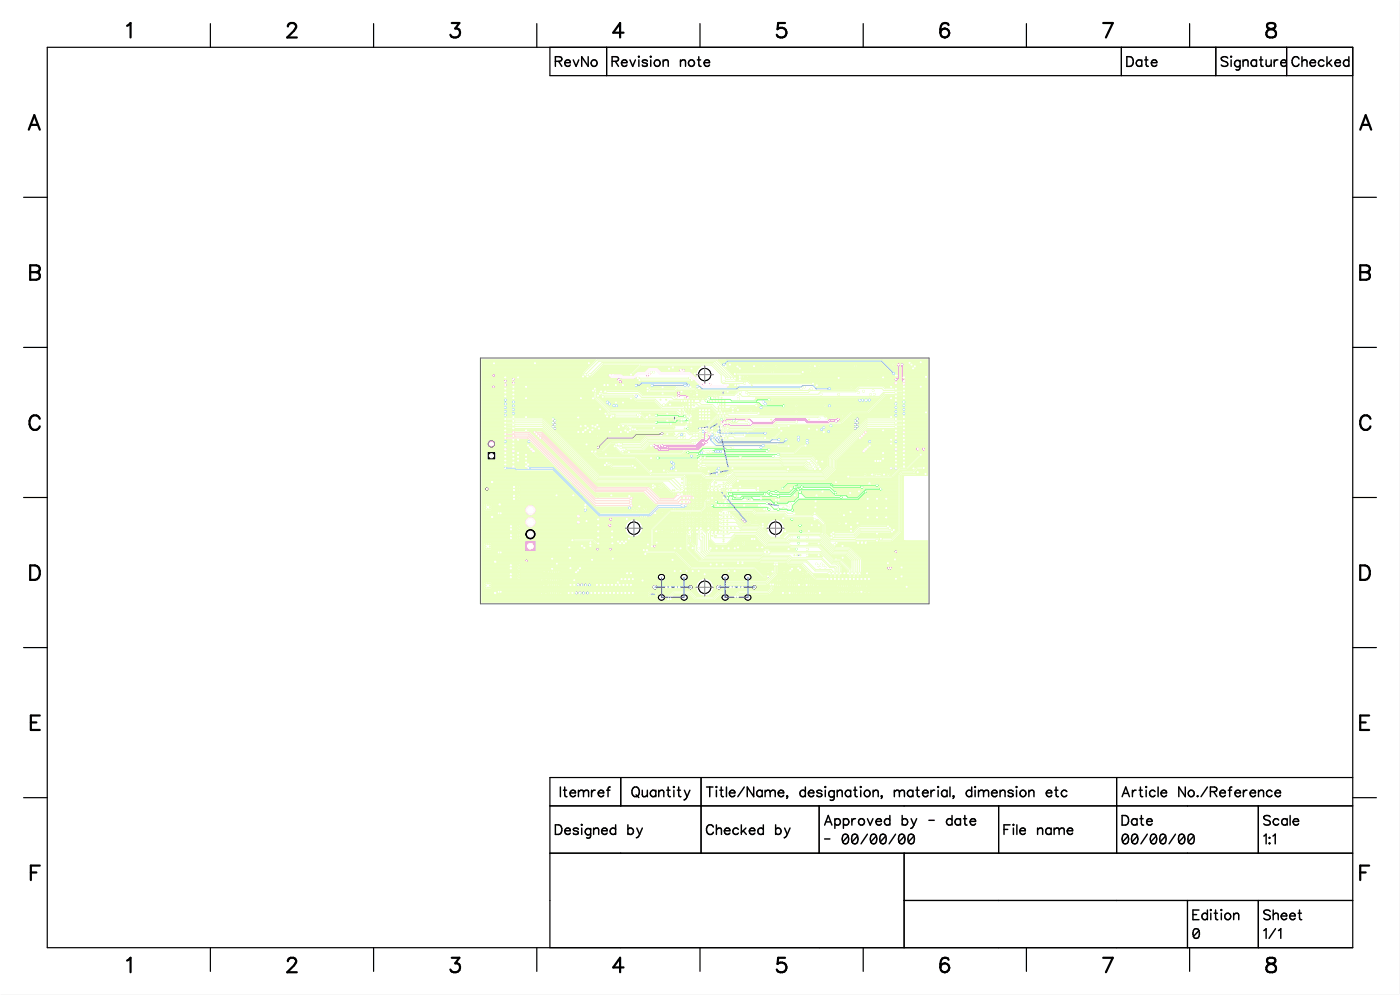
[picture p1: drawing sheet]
<svg xmlns="http://www.w3.org/2000/svg" width="296mm" height="211mm" viewBox="0 0 296 211" stroke-linecap="round" stroke-linejoin="round" font-family="sans-serif">
<defs><g id="words">
<g font-size="6">
<text x="26.7" y="8.9">1</text>
<text x="60.6" y="8.9">2</text>
<text x="95.1" y="8.9">3</text>
<text x="129.6" y="8.9">4</text>
<text x="164.2" y="8.9">5</text>
<text x="198.8" y="8.9">6</text>
<text x="233.3" y="8.9">7</text>
<text x="267.8" y="8.9">8</text>
<text x="5.9" y="28.4">A</text>
<text x="287.7" y="28.4">A</text>
<text x="6.2" y="60.1">B</text>
<text x="287.7" y="60.1">B</text>
<text x="6" y="91.9">C</text>
<text x="287.7" y="91.9">C</text>
<text x="6.2" y="123.7">D</text>
<text x="287.7" y="123.7">D</text>
<text x="6.3" y="155.4">E</text>
<text x="287.7" y="155.4">E</text>
<text x="6.3" y="187.2">F</text>
<text x="287.7" y="187.2">F</text>
<text x="26.7" y="206.7">1</text>
<text x="60.6" y="206.7">2</text>
<text x="95.1" y="206.7">3</text>
<text x="129.6" y="206.7">4</text>
<text x="164.2" y="206.7">5</text>
<text x="198.8" y="206.7">6</text>
<text x="233.3" y="206.7">7</text>
<text x="267.8" y="206.7">8</text>
</g>
<g font-size="4">
<text x="117.4" y="14.7">RevNo</text>
<text x="129.4" y="14.7">Revision note</text>
<text x="238.4" y="14.7">Date</text>
<text x="258.3" y="14.7">Signature</text>
<text x="273.3" y="14.7">Checked</text>
<text x="118.5" y="169.2">Itemref</text>
<text x="133.6" y="169.2">Quantity</text>
<text x="149.4" y="169.2">Title/Name, designation, material, dimension etc</text>
<text x="237.4" y="169.2">Article No./Reference</text>
<text x="117.4" y="177.2">Designed by</text>
<text x="149.4" y="177.2">Checked by</text>
<text x="174.4" y="175.3">Approved by - date</text>
<text x="174.4" y="179.2">- 00/00/00</text>
<text x="212.4" y="177.2">File name</text>
<text x="237.4" y="175.3">Date</text>
<text x="237.4" y="179.2">00/00/00</text>
<text x="267.3" y="175.3">Scale</text>
<text x="267.3" y="179.2">1:1</text>
<text x="252.4" y="195.3">Edition</text>
<text x="267.3" y="195.3">Sheet</text>
<text x="252.4" y="199.2">0</text>
<text x="267.3" y="199.2">1/1</text>
</g>
</g></defs>
<path d="M0 0h296.3v210.6h-296.3z" fill="#000" stroke="#000" stroke-width=".21"/>
<path d="M0 0h296.3v210.6h-296.3z" fill="#fff" stroke="#fff" stroke-width=".21"/>
<path d="M101.7 75.8h94.9v52h-94.9z" fill="none" stroke="#636363" stroke-width=".21"/>
<circle cx="164.2" cy="111.8" r="1.29" fill="#fff" stroke="#000" stroke-width=".21"/>
<path d="M162.3 111.8h3.7M164.2 110v3.7" fill="none" stroke="#8a8a8a" stroke-width=".21"/>
<circle cx="149.2" cy="124.3" r="1.29" fill="#fff" stroke="#000" stroke-width=".21"/>
<path d="M147.3 124.3h3.7M149.2 122.5v3.7" fill="none" stroke="#8a8a8a" stroke-width=".21"/>
<circle cx="149.2" cy="79.3" r="1.3" fill="#fff" stroke="#000" stroke-width=".21"/>
<path d="M147.3 79.3h3.7M149.2 77.4v3.7" fill="none" stroke="#8a8a8a" stroke-width=".21"/>
<circle cx="134.2" cy="111.8" r="1.29" fill="#fff" stroke="#000" stroke-width=".21"/>
<path d="M132.3 111.8h3.7M134.2 110v3.7" fill="none" stroke="#8a8a8a" stroke-width=".21"/>
<g fill="none" stroke="#ebffc2" stroke-width=".21">
<path d="M102.1 76.3h23.8M102.1 76.4h23.7M102.1 76.5h23.5M102.1 76.6h23.4M102.1 76.8h23.3M102.1 76.9h23.2M102.1 77h23.1M102.1 77.1h22.9M102.1 77.2h22.8M102.1 77.4h22.7M102.1 77.5h22.6M102.1 77.6h22.5"/>
<path d="M102.1 77.7h22.3M102.1 77.9h22.2M102.1 78h22.1M102.1 78.1h22M102.1 78.2h21.8M102.1 78.3h21.7M102.1 78.5h21.6M102.1 78.6h21.5M102.1 78.7h21.4M102.1 78.8h21.2M102.1 78.9h21.1M102.1 79.1h21"/>
<path d="M102.1 79.2h2.1M102.1 79.3h2M102.1 79.4h2M102.1 79.6h2M102.1 79.7h2M102.1 79.8h2.1M102.1 79.9h6.4M104.1 79.6l.1 .1M104.2 79.7l.1 .2 .4-.1M104.2 79.2l-.1 .4M104.2 79.2l.3-.1 .3 .2M104.7 79.8h18.3"/>
<path d="M104.8 79.2h18.3M104.8 79.7h18.2M104.8 79.7l-.1 .1M104.8 79.3l.1 .1M104.8 79.3h18.3M104.9 79.4l-.1 .3M104.9 79.4h18.2M104.9 79.6h18.1M108.8 79.9h14.3M123 79.6v.2M123 79.8l.1 .1M123.1 79.9l.5 .1"/>
<path d="M123.1 79.5l-.1 .1M123.2 79l2.8-2.9h-24v51.4h94.3v-13h-4.8l-.3-.3v-13.3M123.2 79l-.1 .5M123.4 79.7v-.6l3-2.9h25.2l3.9 3.9M123.8 79.9h.2M123.8 79.8h.2M123.8 79.7h.1M123.8 79.7l-.2 .3M123.8 79.7l.2 .1M123.9 79.3l2.9-2.8h24.5l3.7 3.6M124 79.8v.1M124 79.9l.5 .1"/>
<path d="M124.4 79.7h.6l2.7-2.7h23.1l3.1 3.1M124.9 79.3l2.5-2.6h23.6l3.4 3.4M125.2 79.9h3.8M125.2 79.9l-.6 .1M125.3 79.8h3.6M125.4 79.7h3.4M125.6 79.6h3.2M125.7 79.4h3M125.8 79.3h3M125.9 79.2h3M126 79.1h3.5M126.2 78.9h7.2"/>
<path d="M126.3 78.8h7.3M126.4 78.7h7.4M126.5 78.6h7.4M126.7 78.5h7.3M126.8 78.3h7.3M126.9 78.2h7.3M127 78.1h7.4M127.1 78h7.4M127.3 77.9h7.3M127.4 77.7h7.3M127.5 77.6h7.3M127.6 77.5h7.4"/>
<path d="M127.8 77.4h7.3M128.8 79.4v.2M128.8 79.6v.1M128.8 79.7l.1 .1M128.9 79.8l.2 .2M129.1 79.1l-.3 .3M129.2 79.1h.2M129.4 79.2h.1M129.5 79.1h.3M129.5 79.1l-.1 .1M129.8 79.1h.1M129.8 79.1h3.4"/>
<path d="M129.9 79.1h.1M129.9 79.1l1.8 .1M131.7 79.2h1.5M131.7 79.2l.2 .2h1.3v-.1M131.8 79.3h1.4M133.5 78.9l-.3 .4M133.5 78.9h.1M133.6 79.3l2-2h15l2.1 2.1v1.5l.2 .2h4.7M133.6 78.9l1.6-1.6h-7.4l-2.6 2.6M133.6 78.9h-.1M133.9 79.4h.1M134 79.3l-.1 .1"/>
<path d="M134 79.3h.1M134.1 79.2h.1M134.2 79.1h.2M134.3 78.9h.2M134.4 78.8h.2M134.6 78.7h.1M134.7 78.6h1.8M134.8 78.5h1.8M134.9 78.3h1.8M135 78.2h1.8M135.2 78.1h1.8M135.3 78h1.8"/>
<path d="M135.4 77.9h1.8M135.5 77.7h6.5M135.7 77.6h6.4M139.2 77.9h2.8M139.3 78h2.8M139.5 78.1h2.6M139.6 78.2h4.1M139.7 78.3h4M139.8 78.5h3.9M139.9 78.6h3.9M142 77.8l.1 .2M142 77.7l.1-.1h-6.4l-1.7 1.7"/>
<path d="M142 77.7v.1M142.1 78l.4 .2M142.7 78.1h1.1M142.7 78.1l-.2 .1M142.8 77.6h5.4M142.8 78h1.2M142.8 77.7h5.2M142.8 77.8l-.1 .3M142.8 77.9h5.1M143.7 78.3l.1 .3M143.8 78.1l-.1 .2M143.8 78.6h.1"/>
<path d="M143.9 78.6v.1M143.9 78.7h-3.9l-.9-.9h-1.7l-1 .9h-1.6l-.9 .7M144.3 78h3.4M144.7 78l-.3 .1-.4-.1-.2 .1M144.7 78h.2M144.9 78v.1M144.9 78.1h.1M145 78.1h2.6M145 78.1l.1 .2M145 78.6l1.2 .1M145 78.6h2.4M145.1 78.3l-.1 .3"/>
<path d="M145.1 78.3h2.4M145.1 78.5h2.3M146.2 78.7l1.1 1.1v-.2M146.2 78.7h1.1M146.4 78.8h.9M146.5 78.9h.8M146.6 79.1h.6M146.7 79.2h.5M146.9 79.3h.3M147 79.4h.2M147.1 79.6h.1M147.3 79.1v.5"/>
<path d="M147.3 78.9v.2M147.3 78.7v.2M147.4 78.6l-.1 .1M147.6 78.2h-2.5M147.7 78.1l-.3 .5M147.7 78v.1M148 77.7l-.3 .3M148.2 77.6h-5.5l.1 .2M148.2 77.6l-.2 .1M152.1 76.3h1.6M152.2 76.4h1.4M152.3 76.5h1.2"/>
<path d="M152.5 76.6h.9M152.6 76.8h.6M152.7 76.9h.2M153.4 77.5h.9M153.4 77.6h2.3M153.4 77.5h-.1l2.2 2.2M153.6 77.4h.6M153.6 77.7h2.1M153.6 77.2l.4-.5h32.5l2.6 2.7M153.6 77.2l-.2 .3M153.6 77.2h.5M153.7 77.1h.4"/>
<path d="M153.7 77.9h2.1M153.7 76.3l-.9 .7-.8-.9h44.3v24.5l-5 .1M153.7 76.3h33.1M153.8 77h.3M153.8 78h2.3M153.9 76.9h.3M153.9 78.1h2.3M154 78.2h2.3M154.2 78.3h2.2M154.2 77.4l.2 .1h.3M154.3 76.9l-.1 .5M154.3 76.9l.3-.1 .3 .3"/>
<path d="M154.3 78.5h15.4M154.4 78.6h15.2M154.5 78.7h15M154.7 78.8h.7M154.7 77.5h1M154.8 78.9h.4M154.8 76.9h31.8M154.9 77.4h.9M154.9 77h31.8M154.9 77.1l-.2 .4M154.9 77.1h31.9M154.9 77.2h1"/>
<path d="M154.9 79.1h.3M155 79.2h.2M155.2 79.2l.1 .3M155.3 78.9l-.1 .3M155.3 79.5l.4 .1M155.4 78.8h.3M155.4 78.8l-.1 .1M155.5 79.7h.7M155.5 79.7h.1M155.6 79.7h.1M155.6 79.7l.2 .1M155.7 79.6l.7-.1-.1 .1"/>
<path d="M155.7 79.6h.6M155.7 78.8h13.8M155.7 77.6l.1 .1M155.7 77.5v.1M155.8 77.7l.4 .4M155.8 79.8l.1 .3M155.8 79.8h.4M155.8 77.4l-.1 .1M155.9 79.9h.3M156.2 79.8l.1 .3M156.2 79.7v.1M156.2 78.1l.1 .1"/>
<path d="M156.3 78.2l.1 .1M156.3 79.6l-.1 .1M156.3 80h.1M156.3 77.2h3M156.3 77.3l-.2-.1-.3 .2M156.3 77.3h.1M156.4 78.3h.4M156.4 77.3l.1 .3M156.4 77.4h2.9M156.5 77.5h2.7M156.5 77.6h2.8M156.5 77.6h.1"/>
<path d="M156.7 77.6l.2 .1M156.8 78.3h31.2M156.9 77.7l.1 .4M156.9 77.7h2.4M156.9 79.6h.1M157 78.2h30.9M157 77.9h2.4M157 78.1l-.2 .2M157 78h30.7M157 78.1h30.8M157.1 79.5l-.2 .1M157.3 79.5l.1 .1"/>
<path d="M157.4 79.6l.1 .3M157.4 79.6h31.9M157.5 79.9l-.1 .2M157.5 79.7h19.8M157.5 79.9h19.6M157.5 79.8h19.7M159.3 77.2v.4l.1 .3M159.6 77.1l-.3 .1M159.7 77.1l.3 .3M159.8 77.9h12.5M159.9 77.2h12.3M159.9 77.7l-.5 .2"/>
<path d="M160 77.7h12.2M160 77.6l-.1 .1M160 77.4h12.1M160 77.4v.2M160 77.6h12.1M160 77.5h12.1M169.6 78.7l-.2 .2-13.7-.1M169.7 79.4l-12.9 .1 .1 .1M169.7 78.5h.5M169.7 78.5l-.1 .2M169.8 79.3h19.1M169.9 79.2h18.9"/>
<path d="M169.9 78.8l-.4 .4h-13.9M170.2 79.1h18.6M170.2 78.5h18M170.2 78.5l.1 .1M170.3 78.9h18.4M170.3 78.9l-.6 .5M170.3 78.6v.2M170.3 78.6h18M170.3 78.8v.1M170.3 78.7h18.1M170.3 78.8h18.2M172.1 77.4l.1 .3"/>
<path d="M172.2 77.7l.1 .2M172.2 77.2l-.1 .2M172.5 77.1l-.3 .1M172.6 77.1l.2 .2M172.7 77.9h14.9M172.7 77.8l-.4 .1M172.8 77.2h14.2M172.8 77.7l-.1 .1M172.8 77.3l.1 .1M172.8 77.7h14.6M172.9 77.4h14.2M172.9 77.4v.2"/>
<path d="M172.9 77.6l-.1 .1M172.9 77.6h14.4M172.9 77.5h14.3M177.2 79.9v.2M177.3 79.7l-.1 .2M177.5 79.6l-.2 .1M177.6 79.6l.2 .1M177.8 79.7h11.5M177.8 79.7l.1 .4M177.9 79.8h11.5M177.9 79.9h11.6M186.8 76.3l2.7 2.7"/>
<path d="M186.8 76.3h9.5M186.9 76.4h9.4M187 76.5h5.3M187.2 76.6h5M187.3 76.8h4.8M187.4 76.9h2.5M187.5 77h2.3M187.6 77.1h2.2M187.8 77.2h2M187.9 77.4h1.9M188 77.5h1.9M188.1 77.6h1.8"/>
<path d="M188.3 77.7h1.6M188.4 77.9h1.5M188.5 78h1.4M188.6 78.1h1.3M188.7 78.2h1.2M188.9 78.3h1M189 78.5h.9M189.1 78.6h.8M189.3 79.5v.1M189.3 79.4h-.1M189.3 79.4h-19.6M189.3 79.4v.1"/>
<path d="M189.3 79.6l.1 .2M189.4 78.7h.5M189.5 78.8h.4M189.5 78.9h.4M189.5 79.1h.1M189.5 79v.1M189.6 79.1h.3M189.6 79.1l.3 .1M189.8 79.9h.1M189.8 77.1v.2M189.8 77.3h.1M189.8 77.3l.1 1.9"/>
<path d="M189.9 77l-.1 .1M189.9 79.8h.1M189.9 79.2h.1M189.9 79.8v.2l-.3-.1-.3 .2M189.9 79.8h-.5M189.9 76.9v.1M190.4 76.9l.2 .2 .1-.2M190.4 76.9h-.5M190.5 76.9h.2M190.5 77.6h.2M190.5 77.7h.2M190.5 77.9h.2"/>
<path d="M190.5 78h.2M190.5 78.1h.2M190.5 78.2h.2M190.5 78.3h.2M190.5 78.5h.2M190.5 78.6h.2M190.5 78.7h.2M190.5 78.8h.2M190.5 78.9h.2M190.5 79.1h.2M190.5 79.2h.2M190.5 79.3h.2"/>
<path d="M190.5 79.4h.2M190.5 79.6h.2M190.5 79.7h.2M190.5 79.8h.2M190.5 79.9h.2M190.5 77.5h.2M190.5 77.4h.1M190.5 77.4v2.6l-.4 .5M190.6 77.3h.1M190.6 77.3l-.1 .1M190.6 77.3l.1 3M190.6 77.3v.1"/>
<path d="M191.2 76.9l.1 .2M191.2 76.9h-.5M191.2 76.9h.9M191.2 77.5h1.5M191.2 77.6h1.9M191.2 77.7h1.8M191.2 77.9h1.7M191.2 78h1.7M191.2 78.1h1.7M191.2 78.2h1.8M191.2 78.3h2M191.2 78.5h5.1"/>
<path d="M191.2 78.6h5.1M191.2 78.7h5.1M191.2 78.8h5.1M191.2 78.9h5.1M191.2 79.1h5.1M191.2 79.2h5.1M191.2 79.3h5.1M191.2 79.4h5.1M191.2 79.6h5.1M191.2 79.7h5.1M191.2 79.8h5.1M191.2 79.9h5.1"/>
<path d="M191.3 77.4h.1M191.3 77.4l-.1 2.7M191.3 77h.9M191.3 77.4h1.3M191.3 77.1v.3M191.3 77.1h1M191.3 77.2h1.3M192.2 76.6l.1 .5M192.3 77.1l.3 .1M192.3 76.5l-.1 .1M192.5 76.4l-.2 .1M192.6 77.2v.1"/>
<path d="M192.6 77.2h.1M192.6 77.3h.1M192.6 77.3l.1 .1M192.6 76.4l.2 .1M192.7 77.4l.4 .1M192.8 76.5h3.5M192.8 76.5l.1 .3M192.9 76.6h3.4M192.9 76.8l.3 .1M192.9 78.1l.1 .1M193 76.8h3.3M193 77.8l-.1 .3"/>
<path d="M193.2 77.5h-.1M193.2 76.9h3.1M193.2 76.9l.1 .2M193.3 77.4l-.1 .1M193.3 77h3M193.3 77.4h.1M193.3 77.2v.4l-.3 .2M193.3 77.1v.1M193.3 77.1h3M193.3 77.2h.1M193.4 78.3h2.9M193.6 78.2h2.7"/>
<path d="M193.6 78.2l-.3 .1-.3-.1M193.7 78.1h2.6M193.7 78.1l-.1 .1M193.7 78v.1M193.7 78h.1M193.7 78h2.6M193.9 77.2h-.3l-.3 .2M193.9 77.2v.1M193.9 77.2h2.4M193.9 77.3l.1 .1M193.9 77.9h2.4M194 77.4h2.3"/>
<path d="M194 77.7l-.3 .3M194 77.4h.1M194 77.7h2.3M194 77.4v.2M194 77.5h2.3M194 77.6v.1M194.1 77.6h2.2M102.1 80h6.3M102.1 80.2h6.2M102.1 80.3h6.2M102.1 80.4h4.6M102.1 80.5h4.5"/>
<path d="M102.1 80.7h4.5M102.1 80.8h4.5M102.1 80.9h4.5M102.1 81h4.7M102.1 81.1h4.7M102.1 81.3h4.6M102.1 81.4h4.5M102.1 81.5h2.2M102.1 81.6h2.1M102.1 81.8h2M102.1 81.9h2M102.1 82h2"/>
<path d="M102.1 82.1h2.1M102.1 82.2h2.3M102.1 82.4h4.5M102.1 82.5h4.5M102.1 82.6h4.6M102.1 82.7h4.7M102.1 82.8h4.6M102.1 83h4.5M102.1 83.1h4.5M102.1 83.2h4.5M102.1 83.3h4.6M102.1 83.4h4.7"/>
<path d="M102.1 83.6h4.6M102.1 83.7h4.5M102.1 83.8h4.5M102.1 83.9h4.5M102.1 84.1h4.5M102.1 84.2h4.6M102.1 84.3h23M102.1 84.4h4.6M102.1 84.5h4.5M102.1 84.7h4.5M102.1 84.8h4.5M102.1 84.9h4.6"/>
<path d="M102.1 85h4.7M102.1 85.2h4.7M102.1 85.3h4.5M102.1 85.4h4.5M102.1 85.5h4.5M102.1 85.7h4.5M102.1 85.8h4.6M102.1 85.9h6.2M102.1 86h4.6M102.1 86.1h4.5M102.1 86.3h4.5M102.1 86.4h4.5"/>
<path d="M102.1 86.5h4.5M102.1 86.6h4.7M102.1 86.7h4.7M102.1 86.9h4.6M102.1 87h4.5M102.1 87.1h4.5M102.1 87.2h4.5M102.1 87.3h4.6M102.1 87.5h4.8M102.1 87.6h4.6M102.1 87.7h4.5M102.1 87.8h4.5"/>
<path d="M102.1 88h4.5M102.1 88.1h4.5M102.1 88.2h4.6M102.1 88.3h4.7M102.1 88.4h4.6M102.1 88.6h4.5M102.1 88.7h4.5M102.1 88.8h4.5M102.1 88.9h4.6M102.1 89.1h4.7M102.1 89.2h4.7M102.1 89.3h4.5"/>
<path d="M102.1 89.4h4.5M102.1 89.5h4.5M102.1 89.7h4.5M102.1 89.8h4.6M102.1 89.9h6.2M102.1 90h4.6M102.1 90.2h4.5M102.1 90.3h4.5M102.1 90.4h4.5M102.1 90.5h4.6M102.1 90.6h4.7M102.1 90.8h6.2"/>
<path d="M102.1 90.9h6.2M102.1 91h6.3M102.1 91.1h6.5M102.1 91.2h6.3M102.1 91.4h6.2M102.1 91.5h6.2M102.1 91.6h4.6M102.1 91.7h4.5M102.1 91.8h4.5M102.1 92h4.5M102.1 92.1h4.5M102.1 92.2h4.7"/>
<path d="M102.1 92.3h4.7M102.1 92.5h4.6M102.1 92.6h4.5M102.1 92.7h4.5M102.1 92.8h4.5M102.1 92.9h4.6M102.1 93.1h4.8M102.1 93.2h1.5M102.1 93.3h1.3M102.1 93.4h1.2M102.1 93.6h1.1M102.1 93.7h1.1"/>
<path d="M102.1 93.8h1.1M102.1 93.9h1M102.1 94.1h1M102.1 94.2h1.1M102.1 94.3h1.1M102.1 94.4h1.2M102.1 94.5h1.2M102.1 94.7h1.4M102.1 94.8h1.5M102.1 94.9h4.5M102.1 95h4.5M102.1 95.1h4.5"/>
<path d="M102.1 95.3h4.5M102.1 95.4h4.6M102.1 95.5h6.2M102.1 95.6h1M102.1 95.7h1M102.1 95.9h1M102.1 96h1M102.1 96.1h1M102.1 96.2h1M102.1 96.4h1M102.1 96.5h1M102.1 96.6h1"/>
<path d="M102.1 96.7h1M102.1 96.8h1M102.1 97h1M102.1 97.1h1M102.1 97.2h1M102.1 97.3h1M102.1 97.5h4.5M102.1 97.6h4.5M102.1 97.7h4.5M102.1 97.8h4.7M102.1 97.9h4.7M102.1 98.1h4.6"/>
<path d="M102.1 98.2h4.5M102.1 98.3h4.5M102.1 98.4h4.5M102.1 98.6h4.6M102.1 98.7h4.7M102.1 98.8h4.6M102.1 98.9h4.5M102.1 99h4.5M102.1 99.2h4.5M102.1 99.3h4.5M102.1 99.4h4.6M102.1 99.5h6.9"/>
<path d="M102.1 99.6h7M102.1 99.8h14.9M102.1 99.9h15.1M103.1 95.6h1.8v1.8h-1.8zM103.1 93.9v.1M103.1 94l.1 .1M103.2 93.8l-.1 .1M103.2 94.1l.1 .4M103.3 93.5l-.1 .3M103.3 94.5l.2 .2M103.5 94.7l.1 .1M103.6 94.8l.3 .1"/>
<path d="M103.6 93.2l-.3 .3M104 94.9h.1M104 93.1l-.4 .1M104 93.1h.1M104.1 81.8v.2M104.1 82l.2 .2M104.2 81.7l-.1 .1M104.2 93.1l.3 .1M104.3 81.5h.4l.2 .4M104.3 82.2h2.3M104.3 81.5l-.1 .2M104.4 94.8l-.2 .1"/>
<path d="M104.4 94.8h2.4M104.5 93.2l.3 .2M104.5 93.2h2.2M104.6 94.7h2.2M104.7 81.5h1.9M104.7 93.3h1.9M104.7 94.5h2M104.8 93.4l.1 .3M104.8 93.4h1.8M104.8 82.1h1.8M104.8 82.1l-.2 .1M104.8 81.6h1.8"/>
<path d="M104.8 94.4h1.8M104.8 93.6h1.8M104.9 81.8h1.8M104.9 82h1.8M104.9 94.3h1.7M104.9 93.7v.6M104.9 94.3l-.5 .5M104.9 81.9l-.1 .2M104.9 81.9h22.9M104.9 93.7h1.7M104.9 93.8h1.8M104.9 94.2h1.7"/>
<path d="M104.9 93.9h2.2M104.9 94.1h1.8M104.9 95.6h3.4M104.9 95.7h3.5M104.9 95.9h3.9M104.9 96h3.5M104.9 96.1h3.4M104.9 96.2h3.4M104.9 96.4h1.9M104.9 96.5h1.7M104.9 96.6h1.7M104.9 96.7h1.7"/>
<path d="M104.9 96.8h1.7M104.9 97h1.8M104.9 97.1h3.4M104.9 97.2h1.8M104.9 97.3h1.7M106.6 96.7l.3 .4-.2 .1M106.6 92.7l.1 .2M106.6 80.7l.1 .2M106.6 83.1l.2 .4M106.6 84.7l.1 .3 .3 .1M106.6 99.1v.1M106.6 93.5v.2"/>
<path d="M106.6 89.5v.1M106.6 90.3l.2 .3M106.6 86.3l.1 .2M106.6 87.9h.1M106.6 91.9l.1 .2M106.6 97.5l.1 .2M106.6 82.3l.1 .2M106.6 83.9l.1 .2M106.6 85.5v.2M106.6 87.9v.1M106.6 95.1v.1M106.6 98.3l.2 .4"/>
<path d="M106.6 90.2v.1M106.6 95.2l.4 .3M106.6 99.2l.1 .2M106.6 85.7l.4 .2M106.6 82.1v.2M106.6 80.5v.2M106.6 87.7v.2M106.6 81.6l.1 .2M106.6 86.1v.2M106.6 88l.1 .2M106.6 93.7l.1 .1M106.6 89.6l.1 .2"/>
<path d="M106.6 91.8v.1M106.6 96.5v.2M106.7 97.7l.3 .2M106.7 84.1v.1M106.7 86.9v.5M106.7 98.9l-.1 .2M106.7 92.1l.2 .2 .3-.1M106.7 85.3l-.1 .2M106.7 80.9l.1 .1M106.7 81.3l-.1 .3M106.7 89.3l-.1 .2M106.7 94.9l-.1 .2"/>
<path d="M106.7 82.5v.1M106.7 93.3l-.1 .2M106.7 97.3l-.1 .2M106.7 87.4l.4 .1M106.7 81.8l.2 .1M106.7 88.4l-.1 .5 .2 .2M106.7 92.9l.1 .2M106.7 82.8l-.1 .3M106.7 94v.5M106.7 80.4l-.1 .1M106.7 86l-.1 .1M106.7 82.6l.3 .1"/>
<path d="M106.7 89.8l.3 .1M106.7 88.2h.5M106.7 99.4h.5M106.7 87.6h.6M106.7 98.8v.1M106.7 82l.4-.1 .3 .3M106.7 84.2l.2 .1-.3 .4M106.7 82l-.1 .1M106.7 87.6l-.1 .1M106.7 93.2v.1M106.7 97.2v.1M106.7 94.8v.1"/>
<path d="M106.7 91.6l-.1 .2M106.8 96.4l-.2 .1M106.8 92.4l-.2 .3M106.8 85.2l-.1 .1M106.8 86.8l-.1 .1M106.8 97.9l-.2 .4M106.8 82.7l-.1 .1M106.8 88.3l-.1 .1M106.8 93.1h.2M106.8 98.7h.2M106.9 93.9l-.2 .1M106.9 91.5l-.2 .1"/>
<path d="M107 82.7h.1M107 93.1h.1M107 98.7h.1M107 89.9l-.4 .3M107 97.9h.1M107 80.3l-.3 .1M107 82.7h-.2M107 85.9l-.3 .1M107 85.1l-.2 .1M107 93.1l-.3 .1M107 97.9h-.2M107 98.7l-.3 .1"/>
<path d="M107 88.7h7.9l12 12h17.8l.5 .5v1.8M107 90.3h7.9l11.5 11.5h15.2l2 2M107 89.5h7.9l11.7 11.8h16l1.8 1.7M107 82.7l.4 .3M107 97.1l.3 .1M107 85.9l.3 .1M107 93.1l.3 .1M107 80.3l.3 .1M107 85.9h.1M107 98.7l.2 .1M107 91.5l.2 .1M107.1 87.5h1.2"/>
<path d="M107.1 88.3h-.3M107.1 93.9l.2 .1M107.1 89.9l.1 .1M107.1 85.1l.2 .2M107.1 88.3l.1 .1M107.1 85.1h-.1M107.1 93.1h-.1M107.1 97.9l.3 .3M107.1 97.9h-.1M107.1 93.1h4.6M107.1 93.9h4.7l.3 .1M107.1 88.3h9.8"/>
<path d="M107.1 98.7h1.2M107.1 82.7h1.2M107.1 83.4h1.2M107.1 81.1l-.4 .2M107.1 83.4l-.3 .1M107.1 86.7l-.3 .1M107.1 89.1h-.3M107.1 89.1h1.2M107.1 97.9h1.2M107.1 81.1l.3 .3M107.1 92.3l.1 .1M107.1 96.4h-.3"/>
<path d="M107.1 86.7l.2 .2M107.1 96.4l.3 .2M107.1 92.3l-.3 .1M107.1 85v.1M107.2 86.7h1.1M107.2 92.3h1.1M107.2 94.7h1.1M107.2 81.1h1.1M107.2 85h1.1M107.2 96.4h1.1M107.2 90.6h1.1M107.2 81h1.1"/>
<path d="M107.2 85.2h1.1M107.2 86.6h1.1M107.2 89.2h1.1M107.2 91.6h.1M107.2 89.2l-.3-.1-.2 .2M107.2 81h-.4M107.2 83.6h-.5l-.1 .3M107.2 94.8l.2 .2M107.2 88.4h.1M107.2 94.8h-.5M107.2 92.4h.1M107.2 82.6l-.2 .1"/>
<path d="M107.2 83.6l.1 .1M107.2 97.8l-.1 .1M107.2 99.4h.1M107.2 93l-.1 .1M107.2 89h.1M107.2 89l-.1 .1M107.2 89.8l-.2 .1M107.2 90h.1M107.2 90.6h-.4M107.2 98.8h.1M107.2 83.6h1.1M107.2 88.4h7.7l1.8 1.7 .4-.2-.3-.1-.1-.4"/>
<path d="M107.2 91.6h1.1M107.2 92.2h1.1M107.2 93h4.4l.1 .2M107.2 94.8h1.1M107.2 97.8h1.1M107.2 89.8h1.1v.1M107.2 89l1.1 .1M107.2 89.8h.1M107.2 90.6h.1M107.2 93h.1M107.2 92.4h1.1M107.2 82.6h1.1"/>
<path d="M107.2 88.2h21M107.2 82h18.5M107.2 87.6h1.1M107.2 93.2h4.5M107.2 93.8h4.5M107.2 98.8h1.1M107.2 97l-.2 .1M107.3 84.2h17.9M107.3 86h1M107.3 95.4h1M107.3 97.2h1M107.3 99.4h1.6"/>
<path d="M107.3 84.2l-.3 .1 .3 .1M107.3 97.2l.1 .4M107.3 84.4l.1 .2M107.3 80.4v.1M107.3 94l.1 .4M107.3 81.8l-.3 .1M107.3 82.6h-.1M107.3 85.8l-.3 .1M107.3 86v.1M107.3 87.4l-.2 .1M107.3 88.2h-.1M107.3 87.6v.1"/>
<path d="M107.3 93.2v.1M107.3 95.4l-.3 .1M107.3 80.4h1M107.3 85.8h1M107.3 97h1M107.3 81.8h20.3M107.3 84.4h17.9M107.3 87.3h1M107.3 89.8h1M107.3 94.1h4.2M107.3 80.5l.1 .1M107.3 82.5v.1"/>
<path d="M107.3 86.1l.1 .1M107.3 88.1v.1M107.3 87.7l.1 .1M107.3 93.3l.1 .1M107.3 95.3v.1M107.3 82.8h1M107.3 83.3h1M107.3 94.5h1M107.3 96.5h1M107.3 98.1h1M107.3 98.6h1M107.3 99.4h-.1"/>
<path d="M107.3 81.3h1M107.3 84.9h1M107.3 85.3h1M107.3 86.9h1M107.3 80.9h1M107.3 82.5h1M107.3 83.7h1M107.3 86.5h1M107.3 94.9h1M107.3 97.7h1M107.3 83.7l.1 .1M107.3 86.9l.1 .3"/>
<path d="M107.3 82.5h.1M107.3 85.3l.1 .1M107.3 97.7l-.1 .1M107.3 82.1h18.3M107.3 84.1h17.9M107.3 86.1h1.1M107.3 87.7h1M107.3 88.1h20.9M107.3 93.3h4.3M107.3 93.7h4.3M107.3 95.3h1.1M107.3 96.8h1.1"/>
<path d="M107.3 97.3h1.1M107.3 96.8l-.1 .2M107.4 80.5h1M107.4 81.6h20.2M107.4 83h1M107.4 84.5h17.8M107.4 85.7h1M107.4 87.2h1M107.4 94.2h4M107.4 94.4a.39 .39 0 0 1-.4 .3 .39 .39 0 0 1-.3-.2M107.4 96.6h1M107.4 98.4h1"/>
<path d="M107.4 86.2h.1M107.4 83l-.3 .4M107.4 80.8l-.2 .2M107.4 81.4l-.1 .4M107.4 84.6v.2M107.4 96.6l-.1 .2M107.4 87.2l-.1 .2M107.4 98.4l-.4 .3M107.4 80.8h1M107.4 81.4h1M107.4 82.4h1.1M107.4 83.2h1"/>
<path d="M107.4 83.8h1.1M107.4 84.8h1M107.4 85.4h1M107.4 86.4h1M107.4 87h1M107.4 94.4h1M107.4 95h1M107.4 96.7h1.2M107.4 97.6h1.1M107.4 98.2h1M107.4 86.4l-.4 .3-.3-.2M107.4 80.6v.2"/>
<path d="M107.4 82.2v.2M107.4 83.8l-.1 .4M107.4 85.4l-.1 .4M107.4 86.2v.2M107.4 87.8v.2M107.4 93.4v.2M107.4 95v.2M107.4 98.2v.2M107.4 84.8l-.3 .2M107.4 82.4l-.1 .1M107.4 88l-.1 .1M107.4 93.6l-.3 .3-.4-.1"/>
<path d="M107.4 95.2l-.1 .1M107.4 97.6l-.1 .1M107.4 80.7h1.1M107.4 81.5h20.1M107.4 82.2h18.1M107.4 83.1h18.2M107.4 83.9h18M107.4 84.7h18M107.4 85.5h1.1M107.4 86.3h1.1M107.4 87.1h20.9M107.4 87.8h1.1"/>
<path d="M107.4 88h20.8M107.4 93.4h4.2M107.4 93.6h4.2M107.4 94.3h4M107.4 95.1h1.1M107.4 97.5h1.1M107.4 98.3h4M108.3 89.9l-1.1 .1M108.3 83.5l.1 .3h.5M108.3 97.9v.1M108.3 95.5v.1M108.3 96.3v.1"/>
<path d="M108.3 81.1l.1 .3M108.3 85.1l.1 .3M108.3 80.3v.1M108.3 85.1h.1M108.3 85.9v.1M108.3 87.5l.2 .3M108.3 89.1v.1M108.3 90.7h.1M108.3 91.5v.1M108.3 94.7v.2M108.3 97.9h.1M108.3 98.7v.1h-1.1"/>
<path d="M108.3 86.7l.1 .3M108.3 82.7v.1M108.3 90.7v.1M108.3 92.3v.1M108.3 97l.1 .3M108.3 92.2v.1M108.3 90.6v.1M108.3 89.2h.1M108.3 92.4h.1M108.3 91.6h.1M108.3 91.4v.1M108.3 80.4l.1 .2"/>
<path d="M108.3 98.5v.2M108.3 83.3v.2M108.3 80.9v.2M108.3 86.5v.2M108.3 95.3v.2M108.3 80.1v.2M108.3 82.8l.1 .2M108.3 84.9v.2M108.3 86l.1 .2M108.3 87.3v.2M108.3 94.9h.1M108.3 95.6l.1 .1"/>
<path d="M108.3 96.4l.1 .2M108.3 98l.1 .2M108.3 90.6h-1.1M108.3 90.6h.1M108.3 90.8l.1 .2M108.3 92.2h.1M108.3 92.2h-1.1M108.3 96.1v.2M108.3 82.5v.2M108.3 94.5v.2M108.3 97.7v.2M108.4 95.7l.2 .2"/>
<path d="M108.4 97.3l.5 .2M108.4 81.3h.1M108.4 83.7h.1M108.4 94.9v.1M108.4 80.6l.1 .1M108.4 86.2l.1 .1M108.4 83l.2 .1M108.4 87.2l-.1 .1M108.4 95l.2 .1M108.4 95.2l-.1 .1M108.4 98.4l-.1 .1M108.4 91h.5"/>
<path d="M108.4 84.8l.4-.1 .3 .3M108.4 96h.6M108.4 87l.2 .1M108.4 81.4l.3 .1M108.4 80.8l-.1 .1M108.4 83.2h.6M108.4 83.2l-.1 .1M108.4 84.8l-.1 .1M108.4 94.4l-.1 .1M108.4 96l-.1 .1M108.5 82.4l.4-.1 .2 .3M108.5 82.4l-.2 .1"/>
<path d="M108.5 97.6h.4M108.5 97.6l-.2 .1M108.5 85.5h.4M108.5 80.7h.2M108.5 85.5l-.2 .4M108.5 86.3h.2M108.5 91.1l-.2 .3M108.5 95.1l-.1 .1M108.5 91.1h.3M108.6 96.7h.2M108.6 95.1h.1M108.6 87.1l-.2 .1"/>
<path d="M108.6 95.1h-.1M108.6 96.7l-.3 .3M108.6 98.3l-.2 .1M108.7 94.3l-.3 .1M108.7 80.7l-.3 .1M108.7 80.7h.1M108.7 86.3l-.4 .2M108.7 86.3h.1M108.7 89.9h6.2l11.6 11.6M108.7 89.1h6.2l11.9 11.9h17.7l.3 .2v2.2l.4 .4M108.7 90.7h6.2l11.3 11.4h14l2.1 2.1h1.7l.4 .4M108.7 98.3l.3 .1"/>
<path d="M108.7 86.3l.2 .1M108.7 94.3l.3 .2 .1 .3M108.7 80.7l.4 .3M108.7 87.1l.4 .3M108.7 95.1l.3 .2M108.7 87.1h-.1M108.8 96.7h.5M108.8 91.1l.1 .1M108.8 96.7l.2 .2M108.8 91.1h4.3M108.8 95.9h4M108.8 85.5h17.9"/>
<path d="M108.8 80.7h21.9M108.8 86.3h18.7M108.9 95.1h3.2M108.9 97.5h.4M108.9 80.6l-.2 .1M108.9 85.5l.1 .2M108.9 99.4l.2 .2M108.9 87.8h19M108.9 82.4h16.5M108.9 83.8h16.8M108.9 91.2l3.3 .1 13.9 13.9h6.8l-.1-.2M108.9 95h3"/>
<path d="M108.9 97.6h.4M108.9 91h5.9l11.4 11.3 13.9 .1 .3 .3M108.9 97.6l.1 .1M108.9 86.4l.2 .2M108.9 95l-.2 .1M108.9 91h.1M108.9 91.2h.1M108.9 80.8h22.1M108.9 86.4h17.9M108.9 84.8h17.1M108.9 85.4h17.7M108.9 91h5.9"/>
<path d="M108.9 96h2.2M108.9 96.6h.4M109 81.4h18.6M109 87h17.9M109 94.4h2.4M109 98.2h-.6M109 98.4l.1 .4M109 83.2l.1 .2M109 96l.1 .2M109 83h16.3M109 83.2h16.7M109 98.2h2.1"/>
<path d="M109 87.2h19M109 98.4h2.1M109 80.1l-.4-.2-.3 .2M109 80h14.3M109 80.5h21.6M109 85.7h17.9M109 95.7h3.6M109 96.8h.3M109 95.3l.1 .1M109 97.3l-.1 .2M109 80.5l-.1 .1M109 80.1l.1 .1"/>
<path d="M109 83.7l-.1 .1M109 86.1l-.3 .2M109 85.7l.1 .1M109 87.7l-.5 .1M109 97.7l.1 .1M109 95.7l-.2 .2M109 96.9l.1 .1M109 86.1h18.3M109 95.3h3.2M109 97.3h.3M109 82.5h16.2M109 83.7h16.7"/>
<path d="M109 87.7h18.8M109 97.7h.3M109 80.9h22M109 84.9h17.1M109 85.3h17.5M109 86.5h17.7M109 94.9h2.8M109 96.1h2M109 96.5h.3M109.1 98.8h.1M109.1 81.3h18.5M109.1 82.8h16.1"/>
<path d="M109.1 83.3h16.6M109.1 86.9h17.6M109.1 87.3h18.8M109.1 94.5h2.4M109.1 98.1h1.9M109.1 98.6h1.9M109.1 86l-.1 .1M109.1 95.4v.2M109.1 80.2v.2M109.1 80.4l-.1 .1M109.1 85.8v.2M109.1 87.4v.2"/>
<path d="M109.1 97v.2M109.1 82.8l-.4 .3M109.1 83.4h.1M109.1 95.6l-.1 .1M109.1 97.2l-.1 .1M109.1 98.8v.1M109.1 80.2h21.6M109.1 80.4h21.5M109.1 85.8h17.9M109.1 86h18.1M109.1 87.6h18.7M109.1 95.4h3.2"/>
<path d="M109.1 95.6h3.5M109.1 97h.3M109.1 97.2h.3M109.1 98l-.1 .2M109.1 85.2a.4 .4 0 0 1-.7 .2M109.1 96.4l-.3 .3-.4-.1M109.1 81v.1M109.1 82.6v.2M109.1 83.4v.2M109.1 85v.2M109.1 86.6v.2M109.1 96.2v.2"/>
<path d="M109.1 97.8v.2M109.1 81.1l-.4 .4M109.1 83.6l-.1 .1M109.1 86.8l-.4 .3M109.1 87.6l-.1 .1M109.1 94.8l-.2 .2M109.1 80.3h21.5M109.1 81h21.9M109.1 81.1h19M109.1 82.6h16.1M109.1 82.7h16.1M109.1 83.4h16.6"/>
<path d="M109.1 83.6h16.6M109.1 85h17.1M109.1 85.2h17.3M109.1 85.9h18M109.1 86.6h17.6M109.1 86.7h17.6M109.1 87.5h18.7M109.1 94.7h2.5M109.1 94.8h2.6M109.1 95.5h3.4M109.1 96.2h1.9M109.1 96.4h.4"/>
<path d="M109.1 97.1h1.9M109.1 97.8h.3M109.1 97.9h1.9M109.1 98.7h1.9M109.1 98.8h1.9M109.1 99.6l7.9 .1 6.8 6.8-.2 .2M109.1 98.9h.1M109.2 98.9l.2 .2h2M109.2 98.9h1.8M109.3 97.5v.2M109.3 96.7v.1M109.3 99h1.9"/>
<path d="M109.3 96.8l.3 .3-.3 .2M109.3 96.5v.2M109.3 97.7l.3 .2 .3-.1M109.3 97.3v.2M109.9 96.4h1.1M109.9 96.4l-.3-.1-.3 .2M109.9 96.4l.1 .1M109.9 97.8h1.1M110 97.2h1M110 97l-.3 .1 .3 .1M110 97.2l.1 .4M110 97h1"/>
<path d="M110 96.5l.1 .1M110 96.5h1M110 97.7h1M110.1 96.8h1M110.1 97.3h1M110.1 96.8l-.1 .2M110.1 96.6h1M110.1 97.6l-.2 .2M110.1 96.6v.2M110.1 96.7h1.2M110.1 97.5h1.1M110.1 97.6h1.1"/>
<path d="M111 97.2l.1 .1M111 97v.2M111 98.5v.4M111 98.9l.3 .2M111.1 97.3l.1 .2M111.1 96.8l-.1 .2M111.1 96h.5M111.1 96l-.1 .2 .1 .4M111.2 97.6h.4M111.2 97.6a.39 .39 0 0 0-.2 .4 .39 .39 0 0 0 .4 .3M111.3 96.7h.2M111.3 96.7l-.2 .1"/>
<path d="M111.3 98.3l-.3 .2M111.4 94.5l.5 .5M111.4 98.3h.1M111.4 99.1h.1M111.5 96.7h3.8M111.5 96.7l.2 .2M111.5 94l-.1 .5M111.5 97.5h-.3M111.6 97.5h4.5M111.6 93.5v.2M111.6 97.6h4.6M111.6 93.7l.1 .1"/>
<path d="M111.6 97.6l.1 .1M111.6 96h3M111.6 96.6h3.6M111.6 96l.1 .1M111.7 96.8h3.8M111.7 96.9v.3M111.7 97.3l-.2 .2M111.7 97.7l.1 .1M111.7 97.3h4.2M111.7 93.9l-.2 .1M111.7 93.2l-.1 .3M111.7 96.1h3"/>
<path d="M111.7 97.7h4.6M111.7 96.1l.1 .1M111.7 96.5h3.4M111.7 97.2v.1M111.8 97h3.8M111.8 96.4l-.3 .3-.4-.1M111.8 96.2v.2M111.8 97.8v.1M111.8 96.2h3.1M111.8 96.4h3.2M111.8 97.2h4M111.8 97.8h4.6"/>
<path d="M111.8 97.9l.3 .2M111.8 97.9h.1M111.8 97.1h3.9M111.9 93.9h.7M111.9 95l.2 .1M111.9 98.7h.2M111.9 98.7h.1M112 98.7h5.3M112 97.9h4.6M112.1 94l.1 .3M112.1 98.7h.1M112.1 98.7l5.2 .1"/>
<path d="M112.1 94.1h.6M112.1 91.2h.8M112.1 98.6h5.1M112.1 95.1l.1 .1M112.1 98.5l-.2 .2M112.1 98.1l.1 .1M112.2 94.2h.6M112.2 98.1h4.5M112.2 95.2v.2M112.2 94.3l.3 .2M112.2 93.8h.2M112.2 98.2h4.6"/>
<path d="M112.2 98.4h4.8M112.2 98.2v.1M112.2 98.3l-.1 .2M112.2 98.3h4.7M112.2 95.4l.3 .1M112.3 91.4h.5M112.3 93.7l-.3 .2-.3-.1M112.3 93.7h.1M112.3 93.7l13.6 13.6M112.4 91.5h.4M112.4 94.4h.6M112.5 94.5v.2l.2 .1"/>
<path d="M112.5 94.5h.7M112.5 91.6h.3M112.5 94.7h.8M112.5 95.5l.4 .4 .3-.2M112.5 95.5h.1M112.6 91.7h.3M112.7 94.8l.1 .1M112.8 94.8h.6M112.8 91.8h.2M112.8 91.5l.1 .3M112.8 91.4v.1M112.8 94.9l.1 .1"/>
<path d="M112.9 94.9h.6M112.9 92h.3M112.9 91.8l.1 .1M112.9 94.3h-.7M112.9 95l.3 .3M112.9 95h.8M113 92.1h.2M113 91.9h.2M113.1 95.9h1.4M113.1 95.1h.7M113.1 91.1l-.3 .3M113.1 91.1h.2"/>
<path d="M113.1 92.2h.3M113.2 91.9h.1M113.2 92l.4 .5M113.2 91.9v.1M113.2 95.7h1.2M113.2 95.3l.1 .1M113.3 92.3h.3M113.3 95.3h.6M113.3 91.1l.1 .1M113.3 95.4v.1M113.3 91.1h1.6M113.3 95.4h.7"/>
<path d="M113.3 95.6h1M113.3 95.5l-.1 .2M113.3 95.5h.8M113.4 92.5h.2M113.4 91.2h.1M113.4 91.2h1.4M113.5 92.6h.2M113.6 92.7h.4M113.6 92.5l.1 .1M113.7 92.6l.3 .1M113.7 92.8h.3M113.9 92.9h.2"/>
<path d="M114 92.7h.1M114 93.1h.3M114 92.7v.1M114 92.8l.1 .1M114.1 92.9l.1 .2M114.1 93.2h.7M114.2 93.3h.7M114.4 93.4h.6M114.5 93.6h.6M114.5 93.1h.2M114.6 93l-.4 .1M114.6 93.7h.7"/>
<path d="M114.6 93h.1M114.6 93l11.2 11.3M114.7 93.8h.7M114.8 91.2h.2M114.8 91.2l11.7 11.7h10.8l2.5 2.4h2.7l.6-.7M114.8 93.9h.7M115 91.4h.1M115 94.1h.6M115 88.4h1.8M115.1 91.5h.2M115.1 94.2h.6M115.2 88.6h1.5"/>
<path d="M115.2 91.6h.2M115.2 94.3h.7M115.3 88.7h1.4M115.3 91.7h.2M115.3 94.4h.7M115.4 88.8h1.3M115.4 91.8h.2M115.4 94.5h.7M115.5 88.9h1.3M115.6 92h.2M115.6 94.7h.6M115.6 89.1h1.3"/>
<path d="M115.7 92.1h.2M115.7 94.8h.6M115.8 89.2h1M115.8 92.2h.2M115.8 94.9h.7M115.9 89.3h.8M115.9 92.3h.2M115.9 95h.7M116 89.4h.7M116 92.5h.2M116 95.1h.7M116.1 89.5h.6"/>
<path d="M116.2 92.6h.2M116.2 95.3h.6M116.3 89.7h.4M116.3 92.7h.2M116.3 95.4h.7M116.4 89.8h.4M116.4 92.8h.2M116.4 95.5h.7M116.5 92.9h.2M116.5 95.6h.7M116.6 90h.2M116.7 93.1h.2"/>
<path d="M116.7 95.7h.6M116.7 88.6v.2M116.7 88.8l.1 .1M116.8 88.9l.1 .1M116.8 93.2h.2M116.8 95.9h.6M116.8 88.4l-.1 .2M116.9 89l.2 .1-.4 .3M116.9 93.3h.2M116.9 96h.7M116.9 88.3l-.1 .1M117 93.4h.2"/>
<path d="M117 96.1h.7M117.1 89.9h.1M117.1 89.9h-.6M117.1 93.6h.2M117.1 96.2h.7M117.2 88.3h-.3M117.2 88.3l.3 .4M117.2 88.3h11M117.2 98.8h.2M117.3 93.7h.2M117.3 96.4h.6M117.3 98.8l9.7 9.8h10.4l1.7-1.7-.5-.1-2.5-2.4-10.3-.1"/>
<path d="M117.4 88.4h10.9M117.4 93.8h.2M117.4 96.5h.7M117.4 98.9h.1M117.5 88.6h11.6M117.5 90.3h.1M117.5 89.5h.1M117.5 88.7h.1M117.5 89.5l.3 .2M117.5 90.3l.3 .1M117.5 88.7h18.8M117.5 93.9h.2"/>
<path d="M117.5 96.6h.7M117.5 99h.2M117.6 88.7l.2 .1M117.6 90.3h4.9M117.6 94.1h.2M117.6 96.7h.7M117.6 91.1l9.4 9.3h10.5l-3.1-3.1-7.8-.1M117.6 99.2h.2M117.6 91v.1M117.7 89.5h13.5M117.7 89.4l-.2 .1M117.7 89.4h20.8"/>
<path d="M117.7 91.1h4.5M117.7 91h5.8M117.7 90.4h4.9M117.8 88.8h18.6M117.8 94.2h.1M117.8 96.8h.6M117.8 90.4l.1 .4-.3 .2M117.8 88.8l.1 .4M117.8 99.3h.1M117.8 90.2h4.7M117.8 89.7l.1 .3M117.8 89.7h8.4"/>
<path d="M117.8 89.3h20.7M117.8 88.9h18.7M117.8 90.5h4.8M117.8 90.9h5.8M117.8 91.2h4.3M117.9 90h4.7M117.9 90l-.4 .3M117.9 89.2h20.7M117.9 89.8h5.9M117.9 89.2l-.2 .2M117.9 89.1h20.8M117.9 89.9h4.8"/>
<path d="M117.9 90.6h6.1M117.9 90.8h5.8M117.9 94.3h.2M117.9 97h.6M117.9 99.4h.1M118 91.4h4M118 94.4h.2M118 97.1h.7M118 99.5h.1M118.1 91.5h3.9M118.1 94.5h.2M118.1 97.2h.7"/>
<path d="M118.1 99.6h.2M118.2 91.6h3.9M118.2 94.7h.2M118.2 97.3h.7M118.2 99.8h.2M118.3 91.7h3.9M118.4 94.8h.1M118.4 97.5h.6M118.4 99.9h.1M118.4 91.8h16M118.5 94.9h.2M118.5 97.6h.7"/>
<path d="M118.6 92h15.7M118.6 95h.2M118.6 97.7h.7M118.7 92.1h7.7M118.7 95.1h.2M118.7 97.8h.7M118.8 92.2h7.5M118.9 95.3h.1M118.9 97.9h.6M118.9 92.3h7.4M119 95.4h.2M119 98.1h.6"/>
<path d="M119.1 92.5h7.3M119.1 95.5h.2M119.1 98.2h.7M119.2 92.6h7.3M119.2 95.6h.2M119.2 98.3h.7M119.3 92.7h8.9M119.3 95.7h.2M119.3 98.4h.7M119.4 92.8h8.7M119.5 95.9h.1M119.5 98.6h.6"/>
<path d="M119.5 92.9h8.4M119.6 96h.2M119.6 98.7h.6M119.7 93.1h8.1M119.7 96.1h.2M119.7 98.8h.7M119.8 93.2h7.9M119.8 96.2h.2M119.8 98.9h.7M119.9 93.3h7.7M119.9 96.4h.2M119.9 99h.7"/>
<path d="M120 93.4h7.5M120.1 96.5h.2M120.1 99.2h.6M120.1 93.6h7.2M120.2 96.6h.2M120.2 99.3h.6M120.3 93.7h6.9M120.3 96.7h.2M120.3 99.4h.7M120.4 93.8h6.7M120.4 96.8h.2M120.4 99.5h.7"/>
<path d="M120.5 93.9h6.5M120.5 97h.2M120.5 99.6h.7M120.6 94.1h6.3M120.7 97.1h.2M120.7 99.8h.6M120.8 94.2h5.9M120.8 97.2h.2M120.8 99.9h.7M120.9 97.3h.2M121 94.4h5.3M121 97.5h.2"/>
<path d="M121.1 94.5h5.1M121.2 97.6h.2M121.2 94.7h5M121.3 97.7h.2M121.4 94.8h4.8M121.4 97.8h.2M121.5 94.9h4.8M121.5 97.9h.2M121.6 95h4.8M121.6 98.1h.2M121.7 95.1h5.8M121.8 98.2h.2"/>
<path d="M121.8 95.3h3.3M121.9 98.3h.2M122 95.4h3M122 98.4h.2M122.1 95.5h2.9M122.1 91.2a.39 .39 0 0 0 .1 .6 .39 .39 0 0 0 .6-.2M122.1 98.6h.2M122.2 91.1l-.1 .1M122.2 95.6h2.8M122.3 98.7h.1M122.3 95.7h2.7M122.4 98.8h.2"/>
<path d="M122.5 95.9h2.6M122.5 98.9h.2M122.6 90.4l.1 .1M122.6 96h2.8M122.6 99h.2M122.6 90v.4M122.7 91.1h-.5M122.7 91.1l.1 .3M122.7 91.1h.5M122.7 90.5l.1 .1M122.7 89.9l-.1 .1M122.7 91.7h.4"/>
<path d="M122.7 96.1h2.8M122.7 99.2h.2M122.7 89.9h.4M122.7 89.9h.1M122.8 91.2h.3M122.8 91.6h.3M122.8 91.4h.2M122.8 96.2h2.8M122.8 91.5v.1M122.8 91.4v.1M122.8 91.5h.2M122.9 99.3h.1"/>
<path d="M122.9 96.4h2.9M123 99.4h.2M123.1 96.5h2.8M123.1 99.5h.2M123.1 89.9h.5M123.1 89.9l.1 .1M123.2 96.6h2.8M123.2 91.1a.39 .39 0 0 0 0 .6 .39 .39 0 0 0 .6-.1M123.2 90.5h.6M123.2 99.6h.2M123.2 90l.1 .2M123.3 90h.2"/>
<path d="M123.3 90.4h.3M123.3 90.4l-.3 .2M123.3 90.2h.2M123.3 96.7h2.8M123.3 90.2v.2M123.3 90.3h.2M123.4 99.8h.1M123.4 96.8h2.8M123.5 99.9h.2M123.5 91.1h.1M123.5 91.1h-.3M123.6 97h2.8"/>
<path d="M123.6 90v.3M123.6 90.3v.1M123.6 80h.6M123.6 90.4l.4 .1M123.6 89.9v.1M123.7 97.1h2.8M123.7 90.7l-.2 .4M123.7 91.7h1M123.8 91.6h.8M123.8 97.2h2.8M123.8 89.8h.3M123.8 89.8l-.2 .1"/>
<path d="M123.8 91.5h.7M123.8 91.4h.1M123.8 91.5v.1M123.8 90.7h-.1M123.9 97.3h10.5M124 90.7h.1M124 97.5h10.6M124 90.5v.2M124.1 90.5h-.1M124.1 89.8h1.2M124.1 89.8l.1 .1M124.1 91.4h-.3"/>
<path d="M124.2 91.4h.3M124.2 97.6h10.5M124.2 89.9h.9M124.2 89.9l.1 .1M124.3 91.2h.3M124.3 97.7h3.9M124.3 90v.3M124.3 90.3h.1M124.3 90h.7M124.3 90.2h.7M124.3 91.1h.4M124.4 97.8h3.7"/>
<path d="M124.5 97.9h3.5M124.5 90.3h-.2M124.5 90.3l.2 .1M124.6 80h4.5M124.6 90.3h.4M124.6 91.6l.1 .2M124.6 91a.28 .28 0 0 0-.3 0 .28 .28 0 0 0-.1 .3l-.1 .1M124.6 91h1.9M124.6 80h-.1M124.6 80h.1M124.6 98.1h3.4M124.7 91.1l-.1 .5"/>
<path d="M124.7 90.4h.4M124.7 90.4l.1 .2M124.8 90.9h1.7M124.8 98.2h3M124.8 90.8l-.2 .2M124.8 90.5h.5M124.8 90.8h1.6M124.8 90.6h1M124.8 90.6v.2M124.9 98.3h2.8M125 98.4h2.7M125 95.7l.3 .3"/>
<path d="M125 90.2l.1 .1M125 95.4v.3M125.1 90.3l.2 .2h.4M125.1 90l-.1 .2M125.1 98.6h2.6M125.1 95.3l-.1 .1M125.1 91.1h-.4M125.1 91.1l.1 .1M125.2 91.1h6M125.2 84.3l.1 .3M125.2 95.2h.3l.2 .2M125.2 95.2l-.1 .1"/>
<path d="M125.2 91.7h5.9M125.2 82.8l.1 .2M125.2 91.2l.1 .2M125.2 89.8l-.1 .2M125.2 82.5v.3M125.3 98.7h2.4M125.3 84.6l.1 .1M125.3 91.2h5.8M125.3 91.6h5.8M125.3 83h.1M125.3 96h.1M125.3 91.4h5.7"/>
<path d="M125.3 91.5a.4 .4 0 0 1-.6 .3M125.3 91.4v.1M125.3 91.5h5.7M125.3 83l.2 .1M125.3 96l1.3 1.2M125.4 84.7h.3M125.4 95.6l1.4 1.4h7.7l3.4 3.4h10.6l.7 .8h4.4l.5-.6M125.4 98.8h2.5M125.5 98.9h3.7M125.5 82.3l-.3 .2M125.5 82.3h.1M125.6 83.1h.1"/>
<path d="M125.6 82.7l.3 .4v1.2l3.1 3.1h6.4l1.3 1.3 6.4-.1 .2 .2h1M125.6 90.5h.1M125.6 83.1l.1 .1M125.6 82.1a.4 .4 0 0 1 .4-.2 .4 .4 0 0 1 .3 .3M125.6 82.1l-.1 .2M125.6 89.8h.5M125.6 89.8h-.4M125.6 89.8h.1M125.6 99h3.7M125.6 95.3h.2M125.7 83.9l-.4 .1-.1 .3M125.7 83.9h.1"/>
<path d="M125.7 89.8v.1M125.7 90.4v.1M125.7 83.2v.7M125.7 90.5l.1 .1M125.7 89.9h.1M125.7 95.4h.1M125.7 84.7h.2M125.7 84.7l.1-.1 2.6 2.7M125.7 99.2h3.7M125.7 89.9l.1 .1M125.8 89.9h.2M125.8 90h.1"/>
<path d="M125.8 90.6l.2 .1M125.8 95.2l-.1 .2M125.8 95.2l.5 .1M125.9 99.3h8.3M125.9 82.3l.3 .3v1.6l3 2.9h14M126 99.4h10.5M126 90h-.2M126 90h.1M126.1 89.8v.1M126.1 99.5h10.5M126.2 82h10.5M126.2 96h5"/>
<path d="M126.2 99.6h10.6M126.2 94.6l.1 .3M126.3 94.5l-.1 .1M126.3 82.1h10.4M126.3 95.9l-.2 .1 .8 .7h12M126.3 82.2h.1M126.3 90.6h.1M126.3 95.3h1.1M126.3 96.1h5.1M126.3 82.2l.2 .4 .1 .8M126.3 95.9h.1M126.3 82.2h10.4"/>
<path d="M126.3 99.8h10.6M126.4 95.9h4.7M126.4 92.5l.4 .1M126.4 92.1l.3-.1 .2 .1M126.4 92.1v.4M126.4 82.4h10.3M126.4 90.5l-.3 .2M126.4 90.5h.1M126.4 90.7l.4 .4M126.4 90.4v.1M126.4 90.4h.2M126.4 96.2h5.1"/>
<path d="M126.4 90.4h.1M126.4 90.6v.1M126.5 99.9h10.5M126.5 90.6h-.1M126.5 82.5h.7M126.5 90.5v.1M126.5 90.5h.1M126.5 82.6h.5M126.5 82.7h.4M126.5 82.8h.4M126.5 83h.3M126.5 83.1h.1"/>
<path d="M126.5 94.3l-.2 .2M126.6 96.4h5M126.6 83.4h.1M126.6 83.8v.3l2.7 2.7h14.2l.3 .3h.8l.3 .4M126.7 86.6l.1 .3M126.7 89.6l.1 .3M126.7 89.6h-.4l-.2 .2M126.7 96.5h19.3M126.7 89.7h4.3M126.7 90.3h3.9M126.7 90.3l-.3 .1M126.8 86.9l.1 .1"/>
<path d="M126.8 86.4l-.1 .2M126.8 92.6h1.5M126.8 89.8h4.1M126.8 90.2h3.9M126.8 96.6h12.3M126.8 95h.8M126.8 92.6h.1M126.8 89.9v.1M126.8 90l-.1 .3M126.9 89.9h3.9M126.9 90h3.8M126.9 92.5l-.1 .1"/>
<path d="M126.9 84.1l2.5 2.4h10.4l-1.5-1.4-3.8-.1M126.9 84h.1M126.9 92.1h7.2M126.9 92.1l.1 .1M126.9 84.1h.3M126.9 92.5h1.6M127 94.9h.7M127 82.6l-.4 .8M127 92.2h7M127 92.2l-.1 .3M127 86.3l-.2 .1M127 83.9h.2"/>
<path d="M127 83.3l.3 .3h6.6l.9 .9h3.9l1.6 1.6h4.1l.2-.3h1.8l.4-.3h.7l.4 .4h2.7l1.2 1.2h.6l.3 .4M127 92.3h6.9M127 83.7h.1M127 94.8l-.3 .3-.4-.2M127 83.8l-.1 .2M127 94.7h.1M127 83.8h.1M127 94.8h.8M127 83.7l.2 .2M127 94.7v.1M127 84.2h.2M127 90.4h3.6"/>
<path d="M127 94.7h1M127 94.6l1.7-1.6h5.2l.9-.7h1.8l-1.1 1.1h-6.3l-1.9 1.9h-1M127 90.4l-.5 .1M127 94.6v.1M127 90.4l.2 .1M127.1 86.3l.3 .2M127.1 91h4.9M127.2 90.5h3.4M127.2 82.5h.9M127.2 84.3h.2M127.2 94.5h.9M127.2 82.5l-.2 .1"/>
<path d="M127.2 90.5v.2M127.2 90.7v.2l-.3 .2M127.2 90.6h3.5M127.2 90.8h3.6M127.2 84.1l.2 .2M127.2 83.9v.2M127.2 82.9l.5 .4h7.3l.9 .8h6.2l.4 .4h6l.3 .4M127.2 87h1M127.3 84.4h5.9M127.3 94.4h.9M127.3 82.5l.3 .3M127.3 86.4h.3"/>
<path d="M127.4 86.9l-.5 .1M127.4 84.3l.1 .1M127.4 86.9h.7M127.4 84.5h5.8M127.4 94.3h.9M127.4 86.5v.1M127.4 86.5h.3M127.4 86.7v.2M127.4 86.6h.4M127.4 86.7h.5M127.4 86.6v.1M127.5 84.7h5.9"/>
<path d="M127.5 82.6h.4M127.5 94.2h.9M127.6 81.7l.1 .1M127.6 84h6.3l.8 .8h3.8l1.7 1.7h6.9l.3-.3M127.6 81.3v.4M127.6 82.7h.2M127.6 82.8l.2 .2v-.2M127.6 82.8h.1M127.7 82.8h.1M127.7 84.8h.6M127.7 94.1h.9M127.7 81.8l.1 .1"/>
<path d="M127.7 95.7h3.3M127.7 98.4l.2 .4M127.7 98.3v.1M127.8 84.9h.4M127.8 93.9h.9M127.8 98.2l-.1 .1M127.8 95.6h3.1M127.8 87.6v.1M127.8 84.3h5.4M127.8 84.3l-.2 .1M127.8 87.7l.4 .3M127.8 84.3h5.4v.1"/>
<path d="M127.9 82.6l-.1 .2M127.9 81.1l-.3 .2M127.9 87.4l-.1 .2M127.9 98.8l1.1-.1 .4 .5M127.9 85h.3M127.9 93.8h.9M127.9 95.5h2.8M128 98.1l-.2 .1M128 87.2l-.1 .2M128 87.2h.4M128 85.2h.2M128 93.7h.9"/>
<path d="M128 98.1h.1M128.1 95.4h2.5M128.1 81.1l.2 .2M128.1 98l-.1 .1M128.1 81.1h.4M128.1 82.5h8.7M128.1 82.5l-.2 .1M128.1 98.5h1l.5 .5h4.9M128.1 97.8v.2M128.1 81.9h.4M128.1 81.9h-.3M128.2 93.6h.9"/>
<path d="M128.2 82.9h6.9M128.2 95.3h2.3M128.2 85l.1 .4M128.2 88v.2M128.2 88.2v.1M128.2 87.6l1.9 .1 .2 .2h4.7M128.2 88.3l.1 .1M128.2 82.5h.2M128.2 84.9v.1M128.3 81.3h.1M128.3 93.4h.9M128.3 88.4l.2 .1 .3-.1"/>
<path d="M128.3 81.8l-.2 .1M128.3 81.8h.1M128.3 98.8h.8M128.3 95.1h2.1M128.3 97.7h.3M128.3 97.7l-.2 .1M128.3 81.7h.1M128.3 81.7v.1M128.3 85.4l.2 .1M128.3 81.7l.2 .2M128.3 84.8h.4l.2 .1M128.3 84.8l-.1 .1"/>
<path d="M128.4 82.6h6.8M128.4 81.3h-.1M128.4 82.5v.1M128.4 85.5h.2M128.4 93.3h7.1M128.4 95h1.9M128.4 98h.7l.6 .6h4.2M128.4 87.2v.1M128.5 81.9h.3M128.5 92.5l-1.9 1.8h-5.7M128.5 85.7h.1M128.5 93.2h7.1"/>
<path d="M128.5 81.1h.3M128.5 94.9h1.6M128.5 81.1l-.1 .2M128.6 97.7h.1M128.6 97.7h6.2M128.6 85.8h.1M128.6 93.1h7.2M128.6 85.5l.3 .4M128.6 85.5h.1M128.7 94.8h1.2M128.7 97.7l.6 .1 .5 .5 4.1-.1M128.8 94.7h1"/>
<path d="M128.8 84.8h5.5M128.8 81.1l.2 .2M128.8 81.1h2.4M128.8 88.4h.2M128.8 81.9h5.6M128.9 86h.7M128.9 88h.3h-.1M128.9 88h.1M128.9 84.9h5.5M128.9 94.5h.8M128.9 88v.1M128.9 88.3l-.1 .1"/>
<path d="M128.9 84.9v.2M128.9 88.3h.1M128.9 85.1h.1M128.9 85h5.6M128.9 85.1l.4 .2M128.9 88.1h.1M128.9 88.1v.2M129 81.3h5.4M129 81.3v.1M129 88.3v.1M129 81.8h5.3M129 86.1h.7"/>
<path d="M129 88.4l.1 .2M129 94.4h.7M129 81.4l.1 .1M129.1 81.4h5.2M129.1 81.6h5.2M129.1 81.5l-.3 .4M129.1 81.5h5.2M129.1 88l-.1 .3M129.1 88.6l.3 .1M129.1 80h.1M129.1 86.3h.7M129.1 80l1.6 .1v.1"/>
<path d="M129.1 94.3h.7M129.2 85.9h.4M129.2 93.5h.1M129.2 85.2h9.2M129.2 85.9h-.4M129.2 86.4h10.4M129.3 85.8l-.1 .1M129.3 94.2h.6M129.3 85.8h.1M129.3 85.8h.3M129.3 85.3l.1 .1M129.3 85.3h9.2"/>
<path d="M129.4 94.1h.7M129.4 85.4v.1M129.4 85.4h9.3M129.4 85.7h.3M129.4 85.5h.4M129.4 97.9h5.7M129.4 85.5l-.1 .3M129.4 99.2l.2 .1M129.5 98.1h5.7M129.6 85.7v.3l.2 .3M129.6 88.6l-.2 .1M129.7 88.6h5.3l.4 .1"/>
<path d="M129.7 98.2h5.6M129.7 94.5l.2 .3M129.7 88.4h.1M129.7 88.4h.3M129.7 88.4l-.1 .2M129.8 94.3l-.1 .2M129.8 85.5h.3M129.8 88l.5 .3h5.1M129.8 94.2v.1M129.8 85.5l-.2 .2M129.9 88.4l.3 .2M129.9 94.8l.1 .1"/>
<path d="M129.9 94.2l-.1 .1M130.1 94.9l1.5 1.5M130.1 94.1h.1M130.1 85.5h.3M130.1 94.1v-.1h-.6l-1.9 1.8-1.3 .1M130.1 94.1l-.2 .1M130.1 94.5l1.7 1.7h12.5l.7-.8h2.9l.8-.8h5.8l.6 .1M130.1 86.3h.2M130.1 85.5l.1 .1M130.2 86.2h.1M130.2 86.2l-.4 .1M130.3 85.6h-.1"/>
<path d="M130.4 85.5h.3M130.4 85.5l-.1 .1M130.6 90.4l.3 .4M130.6 80.4l.1 .3M130.6 85.5h8.2M130.7 86.3h8.8M130.7 85.5l.1 .2M130.7 80.2l-.1 .2M130.7 80.7l.2 .1M130.7 90.2l-.1 .2M130.8 89.9l-.1 .3M130.8 85.7h8.1"/>
<path d="M130.8 86.1h8.6M130.8 86.1l-.3 .2-.2-.1M130.8 85.7l.1 .1M130.9 85.8v.2M130.9 86l-.1 .1M130.9 85.8h8.1M130.9 86h8.4M130.9 85.9h8.3M131 80.8h.1M131 80.8v.2M131 81l.2 .1M131 91.4v.1"/>
<path d="M131.2 90.8h.9M131.2 90.7l-.3 .1M131.2 89.5l-.4 .4M131.2 91.1l-.2 .3M131.3 90.6h.8M131.4 80.3l-.1-.2 .3 .2M131.4 90.5l-.2 .2M131.4 80.3v.1M131.4 90.3v.1M131.4 80.3h3.3M131.4 90.3h.2M131.4 90.5h.8"/>
<path d="M131.4 80.4h.1M131.4 90.2h.1M131.4 90.4h.2M131.4 90.4v.1M131.5 80.4h3.4M131.5 80.4l.2 .2M131.5 81.1h3.9M131.5 90.1l.1 .2M131.6 90l-.2 .3M131.6 90l-.1 .1M131.6 81.1h-.4M131.6 90.3v.1"/>
<path d="M131.6 96.4h12.8M131.6 80.5h3.4M131.6 91.1h.4M131.6 91.1h-.4M131.6 91.1l.2 .3M131.7 81l-.1 .1M131.7 80.6v.1M131.7 81h3.8M131.7 91.7h1M131.7 80.7h3.3M131.7 80.7v.2M131.7 80.9v.1"/>
<path d="M131.7 80.9h3.9M131.7 80.8h3.5M131.8 91.2h.2M131.8 91.6h.8M131.8 91.4a.39 .39 0 0 1-.3 .4 .39 .39 0 0 1-.5-.3M131.8 91.4h.3M131.8 91.5h.5M132 91.2l.1 .2M132 91v.2M132 95.9h.1M132.1 91.4l.2 .1M132.1 90.9l-.1 .1"/>
<path d="M132.1 90.6v.3h-4.9M132.1 90.7h.1M132.2 90.5l-.1 .1M132.2 90.4h.1M132.3 91.5h.2l.2 .3M132.3 90.3h.1M132.3 90h.4l-.5 .5M132.3 90v.1M132.3 90.1a.39 .39 0 0 1-.2 .4 .39 .39 0 0 1-.5-.1M132.3 90.2h.3M132.7 90.8h.1M132.7 90.8l.1 .3"/>
<path d="M132.7 90.9h.6M132.8 90.8h.3M132.8 91h.7M132.8 91.1h.1M132.8 91.1h.3M132.8 95.7h11.5M132.9 90.6h.1M133.1 90.7l-.1-.2-.3 .3M133.1 90.7l.1 .2M133.1 91.1l.2 .3M133.2 91.1h.4M133.2 84.4v.1"/>
<path d="M133.2 91.7h1.3M133.2 90.9h.3M133.2 84.5l.1 .1M133.3 91.2h.5M133.3 91.6l-.3 .2h-.3M133.3 91.6h1M133.3 91.4h.7M133.3 91.4v.2M133.3 91.5h.8M133.3 84.6l.5 .1M133.5 90.9h.1M133.5 90.9l.1 .1"/>
<path d="M133.6 91l.7 .6M133.8 90.4h8.7M133.8 90.4h.1M133.8 84.7h.3M133.8 90.4v.1M133.8 90.5h.1M133.9 90.5l.3 .1M133.9 84.5h.1M133.9 90.9l.5 .4h10.9l.6 .7h1M133.9 84.5l-.1 .2M133.9 84.5l.6 .5M134 98.2l.2 .1"/>
<path d="M134.1 90.5h.2M134.1 92.9h.9M134.2 99.3l.2 .1M134.2 98.3h1.2M134.2 90.6h.1M134.2 98.3l.1 .2M134.2 92.8h.6M134.3 90.5l.7 .1M134.3 90.5l-.1 .1M134.3 98.4h1.2M134.3 91.6h5.2l-5 .2M134.3 98.5l.5 .2"/>
<path d="M134.3 98.6h1.4M134.3 92.7h.5M134.4 81.3l-.1 .3 .1 .3M134.4 81.9l.2 .1M134.4 81.3h.6M134.4 81.3h.1M134.4 80.2l-.1 .1M134.5 80.2h.1M134.5 90.9h.4l.1 .1h10.4l.7 .7h1.7l.1 .6-.4 .4M134.5 92.6h.3M134.5 91.8l-.7 .6-5.3 .1M134.6 96.7l3.4 3.4h3.2l-.4-.2"/>
<path d="M134.6 92.5h.2M134.6 80h.1M134.6 90.5h7.8M134.6 80l-.2 .2M134.6 80l.1 .2M134.7 80.2h.1M134.7 80.2v.1M134.7 92.3h.3M134.7 98.7h1.1M134.7 99.3h1.7M134.7 80.3l.2 .1M134.7 99.3l-.2 .1"/>
<path d="M134.8 98.7l.1 .2M134.8 96.8h4.1M134.8 92.8l.2 .1M134.8 92.5v.3M134.8 98.8h1.1M134.8 99.2h1.5M134.8 99.2l-.1 .1M134.9 98.9h1.1M134.9 99h1.2M134.9 98.9l-.1 .3M134.9 80.4l.1 .1M134.9 97h4"/>
<path d="M134.9 81.9l-.2 .1M134.9 97.8h-5.6M135 81.8l-.1 .1M135 80.5v.2M135 92.3l.4 .3M135 92.3l-.2 .2M135 80h11M135 97.1h3.9M135 90.6h7.5M135 90.6l.2 .2h7.5l-.2-.2M135 80.7l.2 .1M135.1 82.9l.9 .9h6.6l.3 .3h.3"/>
<path d="M135.1 97.2h3.9M135.2 92.3h1.3M135.2 80.8h11.4M135.2 92.9h.7M135.2 82.6h1.5M135.2 82.6l1 .9h6.4l.4 .3M135.3 97.3h3.9M135.3 92.5h1.1M135.3 92.8h.7M135.4 80.4h11M135.4 82.7h1.3M135.4 92.6h.8"/>
<path d="M135.4 92.7h.7M135.4 97.5h6.6M135.4 92.7l-.4 .2M135.4 92.6v.1M135.5 97.6h6.4M135.5 82.8h1.2M135.6 81.8h2.1M135.6 80.8h.2M135.6 83h1.2M135.6 97.7h6.2M135.7 88.6h.4M135.7 81.6h1.9"/>
<path d="M135.7 88.4h.3M135.7 88.4l-.3 .3M135.7 88.2v.2M135.7 88.1v.1M135.7 88.1l.8 .8M135.8 83.1h1.1M135.8 97.8h6M135.8 88.3h.1M135.8 81.5h1.8M135.9 87.5h7.2M135.9 83.2h7.4M135.9 97.9h5.9"/>
<path d="M135.9 81.4h1.8M136 87.6h2.7M136 83.3h7.3M136 98.1h5.8M136.1 87.7h2.5M136.1 98.2h5.9M136.1 83.4l7.3 .1-.1 .2M136.2 87.8h2.3M136.2 98.3h6M136.3 88h.5M136.4 98.4h5.9M136.4 95.5h2.9"/>
<path d="M136.5 88.1h.1M136.5 98.6h5.8M136.5 95.4h2.7M136.5 88.9h.9M136.6 88.2h.1M136.6 98.7h5.6M136.6 95.3h2.4M136.7 82.8l.1 .2M136.7 98.8h5.5M136.7 95.1h2.2M136.8 83l.1 .1M136.8 82.5l-.1 .3"/>
<path d="M136.8 98.9h5.1M136.9 81.9h-2M136.9 95h1.8M136.9 83.1h.4M137 99h4.8M137 88.3h6.3M137 94.9h1.5M137.1 99.2h4.7M137.1 82.7h5.9l.4-.4h3.7l.4 .5v.8M137.1 94.8h1.3M137.1 87.9h-.3l-.2 .3M137.1 87.9l.1 .1"/>
<path d="M137.2 88h1.3M137.2 88h.1M137.2 99.3h3.1M137.2 94.7h1.1M137.3 83.1h6M137.3 81.9l-.3-.1a.39 .39 0 0 0-.2 .7M137.3 81.9h.1M137.3 81.9h.5M137.3 99.4h2.9M137.3 94.5h.8M137.3 83v.1M137.4 83h-.1"/>
<path d="M137.4 88.9h5.1v.2M137.4 81.9h.1M137.4 88.9h5.1M137.4 99.5h2.7M137.4 81.9l.2 .1M137.5 94.4h.5M137.6 99.6h2.5M137.6 94.3h.4M137.6 82h.1M137.7 82h5.1M137.7 99.8h2.5M137.7 81.8v-.5h-1.7l-.6 .5"/>
<path d="M137.7 81.8l.1 .1M137.8 82.1h4.9M137.8 81.9l.2 .1M137.8 99.9h2.4M138 94.4v-.2h-.4l-1.5 1.4M138 94.4l.3 .3M138.3 81.9l4.7-.1-.3 .4h-4.9l-.2-.2M138.3 81.9l-.2 .1M138.3 94.7h.1M138.4 81.8l-.1 .1M138.4 94.7h.1M138.4 94.7l.1 .2"/>
<path d="M138.5 94.9l.2 .1M138.6 87.7l.2-.1 4.5 .1-.2-.3h-7.4l.9 .8M138.6 87.7l-.1 .3h-1.3M138.7 95h.1M138.8 95l.5 .5M138.9 96.9l.1 .3M138.9 96.7v.2M139 97.2l.4 .1M139.1 96.6h.4M139.1 96.6l-.2 .1M139.1 87.6h4.2M139.1 89.1h3.3"/>
<path d="M139.1 89.1h-.4l-.2 .4h-7.3M139.1 89.1h3.4M139.1 87.6h.1M139.3 95.5h.1M139.4 97.3h8.1M139.5 96.6h6.5M139.5 97.3h-.1M139.5 97.3l8-.1 .1 .4M139.5 97.3h.1M140.1 99.6l.1 .2M140.2 99.8l.3 .2M140.2 99.4l-.1 .2"/>
<path d="M140.5 92l-.2 .1h2.2v-.1M140.5 92h1.9M140.5 91.7v-.1h2.2l-.2 .2M140.5 91.7h2M140.5 91.9v.1M140.5 91.7v.2M140.6 91.8h1.9M140.7 99.3h1.1M140.7 99.3l-.3-.1-.2 .2M140.7 99.3l.6 .1M140.7 99.9l-.1 .1M140.7 99.3h.1"/>
<path d="M140.8 99.9h-.1M140.8 99.9h.1M141.2 85.8h3.1M141.3 99.4l.4 .4 7.1 .1M141.3 99.4h.5M141.4 85.7h3M141.4 99.5h.5M141.5 85.5h3.8M141.5 99.6h9.9M141.6 85.4h3.5M141.6 95.5h2.9M141.6 95.5l3-.1-.5 .5h-12.1"/>
<path d="M141.6 95.5h-2.3M141.6 99.8h9.8M141.7 85.3h3.2M141.8 97.9l.2 .3M141.8 99.3v.1M141.8 99.2v.1M141.8 99.4l.1 .1M141.8 97.7v.2M141.8 99.1v.1M141.9 97.6l-.1 .1M141.9 98.9l-.1 .2M142 89.7h-10.6l-.4 .4v.3"/>
<path d="M142 98.2l.4 .3M142 97.5h.3M142 97.5l-.1 .1M142.2 98.8l-.3 .1M142.3 97.5l.2 .1M142.3 97.5h5.2M142.4 98.5l-.2 .3M142.4 98.5h.1M142.4 89.7v.1M142.4 89.7h.1M142.4 89.8h.1M142.4 99.5h9"/>
<path d="M142.5 90.4v.1M142.5 91.9v.1M142.5 90.5v.1M142.5 90.4h.1M142.5 97.6h5.1M142.5 97.6v.1M142.5 91.8v.1M142.5 99.4h8.9M142.5 97.7l.1 .1M142.6 97.7h5.3M142.6 99.3h5.1M142.6 99.3l-.3 .3-.4-.1"/>
<path d="M142.6 97.8h.1M142.6 99.3h.1M142.7 97.8h5M142.7 97.8l.2 .1M142.8 98.5l.1 .2M142.8 83.6h.5M142.9 99.2h4.7M142.9 83.7h.4M142.9 98.4h4.7M142.9 98.4l-.2 .1 5.2 .1M142.9 97.9l.1 .3M142.9 97.9h4.7"/>
<path d="M142.9 98.7h4.7M142.9 98.7l.1 .2M142.9 99.1l-.3 .2M142.9 99h4.6M142.9 98.3h4.6M143 98.2h.1M143 98.1h4.5M143 98.8h4.5M143 98.9l-.1 .2M143 98.2l-.1 .2M143 98.2h4.5M143 98.9h4.5"/>
<path d="M143 83.8h.1M143.2 87.1l.7 .7h2l.3 .3M143.2 83h.2M143.2 83.7l-.2 .1M143.2 89.5h.1M143.2 83.7h.1M143.3 92.7h-6.3l-1.4 1.4h-4.1M143.3 83.7h.1M143.3 82.8h.2M143.3 89.5l.2 .2 .3-.1M143.3 89.5v-.1l-.3 .3M143.4 83l.3-.2 .3 .2"/>
<path d="M143.4 83v.5M143.4 89.7h-1M143.4 82.7h2.6M143.8 82.8h2.1M143.8 89.7h1.1M143.9 89.5l-.1 .1M143.9 89.5h1.2M143.9 89.4h1.3M144 83h1.9M144 83v.4M144 83.4v.1M144 83.1h2"/>
<path d="M144 83.3h2.7M144.1 83.2h2M144.3 84.9h-2.6l-.8 .8h-.4M144.4 95.6h-11.5l-.2 .2-.7 .1M144.5 96.4h1.6M144.5 96.4h-.1M144.6 85.2l-2.8-.1-.6 .7h3l.2-.1M144.6 85.2h.1M144.6 96.2h1.6M144.6 85.1h.1M144.6 85.1l.3 .2M144.6 85.1v.1"/>
<path d="M144.7 96.1h.6M144.8 96h.4M144.9 85.3h.1M144.9 84.9l.4 .3h2.7l.5 .4h2.3l.9 .9h2.6M144.9 92.7l-.1-.4h-1.2l-.3 .4M144.9 92l-.3-.3h-.9l-.7 .7h-6.2l-1.2 1.3h-6.3l-1.9 1.9h-1.3M144.9 85.3l.2 .1M144.9 95.9h.3M145.1 87.1l.2 .1M145.1 85.4l.2 .1M145.1 87.1h.4M145.2 83.5h.1"/>
<path d="M145.2 89.4h.1M145.2 89.4l-.4 .4h-2.4M145.2 89.4h-1.3v.1M145.2 87l-.1 .1M145.2 95.7h.1M145.2 87h.1M145.2 95.7l-.7 .7M145.2 95.9l.1 .1M145.2 95.7v.2M145.3 87.2h.1M145.3 86.8h.1M145.3 87.2v.1"/>
<path d="M145.3 86.8l-.1 .2M145.3 96v.1M145.3 85.5l-.9 .2M145.3 86.8v.2M145.3 87.3h.1M145.3 87l.2 .1M145.3 96.1h.5M145.3 83.5l.3 .3M145.4 80.8h-9.6l-.6 .5h-.3M145.4 80.8l.6 .5M145.4 80.8h.8M145.4 83.6h1.2"/>
<path d="M145.5 83.7h1.1M145.5 80.9h1.7M145.5 87.2l-.2 .1M145.5 87.1h.2M145.6 88.1l-.3 .3h-1.9l-.1-.1M145.6 89.4l-.7 .7h-11.9l-.6 .6v.4M145.6 83.8l.3 .1M145.7 81h1.6M145.7 87.2h.1M145.7 87.1h.1M145.7 89.8l.3 .5M145.7 87.1h.4"/>
<path d="M145.7 89.8h.4M145.8 87.2l.1 .3M145.8 81.1h1.7M145.8 91.1l.4 .3h.4M145.8 89.1h.1M145.8 87.2h.2M145.8 90.4h2.8M145.8 90.4l.1 .1M145.8 89.1l.1 .1M145.8 91v.1M145.8 96.1h1.4l.1 .3M145.9 90.3h.1"/>
<path d="M145.9 90.3l-.1 .1M145.9 87h.1M145.9 89.1h.2M145.9 89.9h.1M145.9 83.9l.1 .2M145.9 89.1l.1-.2 .1 .2M145.9 91h-.1M145.9 89.1h-.1M145.9 83.9h.8M145.9 91h1.6M145.9 91.1h.8M145.9 89.2h4.2"/>
<path d="M145.9 89.7h3.8M145.9 86.8l-.2 .3M145.9 89.2v.5M145.9 96.1h-.1M145.9 89.7l-.2 .1M145.9 86.8l.3 .3M145.9 90.5h1.4M145.9 83l.2 .2M145.9 90.5l.1 .2M146 82.8l.1-.2h-2.6l-.5 .4h-5.6M146 82.8l-.1 .2M146 84.1h.6"/>
<path d="M146 84.1v.2l.6-.1M146 90.9h1.3M146 90.8l-.1 .2M146 89.3h4M146 89.5h3.8M146 90.6h1.2M146 90.7v.1M146 84.2h.6M146 89.4h3.9M146 90.8h1.2M146 91.2h.6M146 90.3l.2 .1"/>
<path d="M146 81.3h1.6M146 81.3l.2 .2M146.1 89.1h.3M146.1 91.4h.5M146.1 83.2h.3M146.1 81.9h-2.8l-.5 .5h-5.1l-.3-.2h-.3M146.1 81.4h1.6M146.2 96.3l.3-.1 .3 .3M146.2 96.3l-.2 .4-6.5-.1M146.2 81.5l.2 .1M146.2 81.5h1.2M146.2 87.2l-.3 .3"/>
<path d="M146.2 87.1h.1M146.3 87.2l.2 .1M146.3 82.6h.7l.3 .3v.4M146.3 82.6h.1M146.4 83.2h.8M146.4 82.6l.1 .2v.3M146.4 87.1h-.1M146.4 81.6l.1 .2M146.4 87.8h.1M146.4 88.5h.1M146.4 81.6h.9M146.4 87.1h4.5"/>
<path d="M146.4 89.1h3.9M146.4 89.8h3.1M146.4 87.8l.2 .2M146.4 88.5l.1 .1M146.4 87.7h5.2M146.5 87.2h4.5M146.5 88.4l-.1 .1M146.5 88.4h4.4M146.5 81.8h.7M146.5 81.8v.1M146.5 82.7h.6M146.5 88.6h4.3"/>
<path d="M146.5 90.3h2.7M146.5 89.9v.4M146.5 90.3l-.2 .1M146.5 89.9l-.4-.1-.2 .5M146.5 83.1l-.1 .1M146.5 88.6l.1 .2M146.5 87l-.1 .1M146.5 83.1h.7M146.5 87h4.3M146.5 87.8h5M146.5 88.9h3.9M146.5 89.9h2.9"/>
<path d="M146.5 81.9v.2h.8M146.5 87.6l-.1 .2M146.5 87.3l.1 .2M146.5 88.9l-.1 .2M146.5 81.9h.7M146.5 82h.8M146.5 87.3h4.7M146.5 87.6h4.9M146.6 82.8h.6M146.6 88.7h4M146.6 90.2h2.6M146.6 87.5l-.1 .1"/>
<path d="M146.6 88.8l-.1 .1M146.6 83h.6M146.6 86.9h4.1M146.6 87.5h4.7M146.6 88.8h3.9M146.6 90h2.7M146.6 83.6l.3 .3M146.6 83.4l-2.6 .1M146.6 88.3h4.4M146.6 88.3l-.1 .1M146.6 83.4v.2M146.6 84.1v.1"/>
<path d="M146.6 88h4.8M146.6 88v.3M146.6 88.2h4.5M146.6 88.1h4.6M146.7 80.8h.4M146.7 96.2h.5M146.7 91.1l-.1 .3M146.7 91.1h.4M146.7 83.8h-1.1M146.7 80.7l-.1 .1M146.8 80.7h-.1M146.8 96.4h.4"/>
<path d="M146.8 80.7h.2M146.8 96.5v.1M146.8 96.5h.5M146.8 96.6h.8M146.8 80.5h.1M146.8 80.5l1 1M146.8 80.5v.2M146.9 83.9l.3 .1v.3M146.9 83.9l-.3 .2M147 93.7l-.2 .3h-9.3l-1.4 1.3h-3.3l-.2 .2h-.8M147.1 83.9h.3M147.1 83.8h.1"/>
<path d="M147.1 91.1h.2M147.1 83.3h.1M147.1 91.1l.1 .2 .1-.2M147.2 83.4a.32 .32 0 0 0-.6 0M147.2 83.7h.1M147.2 84.1h.1M147.2 83.7l.2 .2M147.2 83.7l-.3 .2M147.2 83.4h.1M147.2 91.4h.1M147.2 84.3h.1M147.2 81.8v.1"/>
<path d="M147.2 81.9l.2 .2M147.2 90.7v.1M147.2 90.8h.1M147.2 90.8l.2 .2M147.2 83.3v.1M147.2 84.1v.2M147.3 83.3h.1M147.3 82.1h.1M147.3 86.7h3.3M147.3 90.5l-.1 .2M147.3 86.7l.2-.2h2.8l1.2 1.2M147.3 86.7l-.7 .1-.1 .2"/>
<path d="M147.3 82.1l.5 .5M147.3 96.4l.3 .2h-.8M147.4 81.5l-.2 .3M147.4 82.1l.2 .1M147.4 82.2h.2M147.4 86.6h3M147.4 86.2h3l1.3 1.3h.4M147.4 83.9h.1M147.4 83.9l-.2 .2M147.4 91h.1M147.5 91l-.2 .1M147.5 91h.1"/>
<path d="M147.5 90.4l-.2 .1M147.5 82.4h.1M147.5 99l.1 .2M147.5 98.1l.1 .3M147.5 92l-.3 .3h-.6l-.7 .7h-8.8l-1.3 1.4h-5l-.3-.3M147.6 91h.1M147.6 91v.1M147.6 99.2l.1 .1M147.6 97.9l-.1 .2M147.6 82.2h.1M147.6 90.4l.3 .3M147.6 82.2v.1"/>
<path d="M147.6 97.6h.1M147.6 82.5h.1M147.6 82.3l.4 .3M147.6 98.4l.1 .1M147.7 97.6l.2 .1M147.7 83.9l.2 .4v-.2M147.7 98.5h.1M147.7 83.9h.3M147.7 91h.4M147.7 83.9h.1M147.7 98.5h.2M147.8 82.6h.2"/>
<path d="M147.8 91.1h.1M147.8 82.6l.1 .7M147.8 90.5h.7M147.8 81.5h-.4M147.8 82.7h.3M147.8 82.8h4.6l.2 .4M147.8 83h4.6M147.8 83.1h4.7M147.8 83.2h4.8M147.8 84.1h.1M147.8 90.9h.5M147.9 83.8h2"/>
<path d="M147.9 90.6h.5M147.9 83.3v.1M147.9 90.7l-.3 .3M147.9 83.8l-.2 .1M147.9 83.3h2M147.9 90.8h.5M147.9 98.6h.1M147.9 98.6l-.3 .1-.1 .3M147.9 97.7l-.3 .2M147.9 98.1h.1M147.9 97.3h.6l.3 .2h16.3l.3-.3h6.1l1.2 1.3v.3l.5 .5h.4M147.9 98.1h17.4l.3-.3h4.9l.5 .6h.9"/>
<path d="M147.9 99h1.5l.2-.3h15.9l.3-.3h4.3l.9 .9h1.5M147.9 83.4v.4M147.9 83.4h1.9M147.9 83.7h1.9M147.9 83.6h1.9M148 82.2l.4 .4h7.7l.3-.3h13.2M148 82.6l.3 .2M148.1 91l-.3 .3-.2-.2M148.1 99.3h3.4M148.1 99.3h-.4M148.2 91.4v1.1l-.5 .5h-1.3l-.3 .3h-8.9l-1.4 1.4h-4.3M148.3 97.7l.4 .1"/>
<path d="M148.3 98.6h.9l.1-.2h16.1l.3-.3h4.6l.8 .8h1.1M148.3 96.9h.3l.4 .4M148.3 83.9l.2 .4v-.2M148.3 83.9l-.4 .2M148.3 90.9l-.2 .1M148.3 90.9h.1M148.4 83.9h.3M148.4 90.7h.1M148.4 90.7l-.1 .2M148.5 84.1h.1M148.5 90.6l-.1 .1M148.6 90.4h.5"/>
<path d="M148.6 90.4l-.1 .2M148.7 97.8h16.5l.3-.2h5.1l.4 .3h.6M148.7 83.9l-.2 .2M148.7 83.9l.3 .1 .2 .2M148.8 99.9h2.7M148.8 99.9l.5 .5v-.2M148.8 90.7l-.3 .3v1.6l-.7 .7h-1.3l-.3 .3h-8.8l-1.4 1.5-3.8 .1M149 84.5h.1M149 97.3h16l.3-.4h6.4l1.6 1.6v.3M149 83.9h.3M149.1 90.4h.1M149.1 84.5l.1 .1"/>
<path d="M149.1 90.4l.1 .1M149.1 84.4h.1M149.1 84.5h.2M149.1 84.1h.1M149.2 84.3l-.2 .2M149.2 84.6h.1M149.2 96.9h15.7l.3-.3h6.7l1 1M149.2 90.5h.1M149.2 84.2v.1M149.2 84.3v.1M149.2 90.4h.1M149.2 84.4l.2 .1"/>
<path d="M149.2 90.4v.1M149.2 90.2v.2M149.3 84.5l-.1 .1M149.3 84.5h.1M149.5 99.2l-1.4 .1M149.6 99.1l-.1 .1M149.7 83.9h.2M149.7 99h2.1M149.9 83.3l-.1 .3 .2 .2M149.9 83.3h.5M150 83.8v.1M150 83.9h.1"/>
<path d="M150 83.9l-.2 .2-.4-.2-.2 .3M150.2 90.4l.2 .1M150.3 90.3h1.5M150.3 91h.4M150.3 83.8l.2 .2 .2-.1M150.3 91.1l.1 .1M150.3 83.8h.3M150.4 91.1h.1M150.4 83.3h.2M150.4 83.3v.4M150.4 83.8h-.1M150.4 90.2h1.4"/>
<path d="M150.4 90.5h.8M150.4 83.7v.1M150.4 90.5l.1 .2M150.4 83.9h.1M150.4 90.9h.8M150.4 91.2h.1M150.4 90.8l-.3 .2 .2 .1M150.5 90.6h.6M150.5 90.7l-.1 .1M150.5 90.8h.6M150.5 91.1l-.1 .1M150.5 90h1.3"/>
<path d="M150.5 83.7l.1 .1M150.6 83.3h.4M150.6 83.3l-.1 .4M150.6 83.8h.1M150.6 83.8l.1 .1M150.6 89.9h1.2M150.6 91l-.1 .1M150.6 91h.3l.3 .2M150.7 83.9h.1M150.8 89.8h1.1M150.8 91.4l.3 .3v1.6l.7 .7h12.6l.4 .4h2.1M150.9 89.7h1.5"/>
<path d="M150.9 91h.4M151 89.5h1.4M151 83.3h.2M151 83.3l.1 .3 .1-.3M151.1 91.1h.1M151.1 89.4h1.2M151.1 90.8l.2 .2M151.1 90.7v.1M151.2 91.2h.1M151.2 90.5l-.1 .2M151.2 83.3h.1a.31 .31 0 0 1 .3 0 .31 .31 0 0 1 .2 .3l.4-.1M151.2 91.1h.5"/>
<path d="M151.2 91.1v.1M151.3 89.3h1.1M151.3 91l.4-.1 .2 .1M151.4 89.2h1M151.4 99.7v.1M151.4 90.4l-.2 .1M151.4 99.8l.2 .1M151.5 89.1h.4M151.5 90.4l.2 .2M151.5 99.3l-.1 .4M151.5 87.7h.1M151.6 100l-.2 .2"/>
<path d="M151.6 99.9l.1 .1M151.6 91h.2M151.6 87.7h.1M151.6 88.9h.2M151.6 87.7l-2.4 2.5M151.7 91.1h.1M151.7 83.3h3.6M151.7 99.2l-.2 .1M151.7 100h.1M151.7 100h-.1M151.7 90.6h.1M151.8 83.4h.4"/>
<path d="M151.8 83.6h.3M151.8 99.1v.1h-2.2M151.8 90l.1 .4M151.8 99.1l-2.1-.1-.1 .1M151.8 91.1l-.1 .1v-.1M151.9 91l-.1 .1M151.9 90.4l-.2 .2M151.9 89.8l-.1 .2M152.1 85.5l.3 .3h7.7M152.1 99.5h.1M152.1 99.5h2.8M152.2 89.1l-.3-.1-.1-.2-1.7 1.6h1.8"/>
<path d="M152.2 89.1l.2-.2 .1 .2M152.2 99.6h.2M152.2 89.8h.3M152.2 89.1h.3M152.4 89.5l.1 .2M152.4 89.3v.2M152.4 99.6l.2 .3M152.4 99.6h2.4M152.4 99.4h1.6M152.4 89.2v.1M152.4 99.4l-.3 .1M152.5 89.1l-.1 .1"/>
<path d="M152.5 89.7h.1M152.5 99.3h1.3M152.5 99.8h2.2M152.5 89.7l-.1 .2-.2-.1h-.3M152.5 89.1h.1M152.6 99.2l-.2 .2M152.6 99h1.2a.31 .31 0 0 0 0 .3 .31 .31 0 0 0 .4 .1M152.6 99v.2M152.6 99.9v.1M152.6 99h1.1M152.6 99.2h1.1M152.6 99.9h2"/>
<path d="M152.6 83.2h.3M152.7 92l-.3 .3v.6l.2 .2M152.7 92h.1M152.9 83.2h.4M152.9 87.1h.1M152.9 87.1l.2 .2 .1-.2M152.9 87.1h.3M153 83.4h.1M153 83.1h.1M153 87h1.7M153.1 86.9h1.7M153.1 83.1l-.1-.3-.1 .4"/>
<path d="M153.1 83.1l.2 .1M153.2 87.1h1.5M153.2 80.7h5l.5 .5h13.4M153.3 83.2h.2M153.4 87.5h7.2M153.4 92l.3 .3h1.5l.3 .4h6.5M153.5 83.2h2M153.5 87.1h1.2M153.7 83.1v-.3h2.1l-.5 .6-3.1 .1M153.7 83.1l-.2 .1M153.7 83.1h1.9M153.7 89.2l-.1 .2h-.2"/>
<path d="M153.7 83h2M153.9 99.9l-.7 .7h-1.1l.1-.3 .2-.1M154 82h1.9M154 89.4h.6l.3 .3h3.6M154 92l3.6 .1M154.2 99.4h12.1M154.2 81.9l-.3 .1h2l.1-.1M154.2 81.9h1.8M154.3 86.5l.4-.4h.9l.6 .7M154.3 99.3h12.1M154.3 99.3l-.1 .1M154.3 91.3h.1"/>
<path d="M154.3 91.3l.1 .1M154.3 81.8l-.1 .1M154.4 99h.1M154.4 81.8h1.5M154.4 91.4h7.3M154.4 99l-.1 .3M154.4 99h12.1M154.4 99.2h12.1M154.4 81.4h1.4M154.4 81.6l-.1 .2M154.4 81.4v.1M154.4 81.6h1.4"/>
<path d="M154.4 81.5v.1M154.4 81.5h1.4M154.5 86.7h1.3M154.5 86.7l-1.5 .1-.1 .3M154.5 86.7l.3-.3h.7l.3 .3M154.6 86.6h1.1M154.7 86.5h.8M154.8 87l-.1 .1M154.8 86.9v.1M155.1 86.8l-.3 .1M155.2 86.8l.2 .1M155.4 86.9h.4"/>
<path d="M155.4 86.9l.1 .1M155.5 87h.4M155.5 87v.1M155.5 87.1v.1l5.1-.1 .3 .1M155.5 87.1h.5M155.6 87.2h.1M155.8 80.4h.1M155.8 86.7l.1 .2M155.8 81.4h.1M155.8 81.4v.2M155.8 81.6l.1 .2M155.9 86.9l.2 .2h.3"/>
<path d="M155.9 81.8l.1 .1M155.9 80.3h.3M155.9 80.2l-.1 .2M155.9 80.1v.1M155.9 80h.4M155.9 80.2h.3M156 86.1h3.8M156.1 86.3h4.6M156.2 80.3v.1h-.4M156.3 86.4h4.4M156.3 80.1h.1M156.3 80.1l-.1 .2"/>
<path d="M156.4 87.1h4M156.5 86.5h4.2M156.5 87l-.1 .1M156.5 86.5l.1 .1M156.6 86.6h4.3M156.6 86.6v.3M156.6 86.9l-.1 .1M156.6 86.9h27.1M156.6 86.7h27.2M156.9 80l.1 .2M156.9 80h.1M157 80.2h20.2"/>
<path d="M157 80.2v.1M157 80.3v.1h32.3M157 80.3h20.3M157 80l.4 .1M157.4 80h19.7M157.9 92.3h4M158 92.3l-.1 .1M158 92.2h6M158 89h-1.7l-.4 .4h-.9l-.4-.4h-.7l-.2 .2M158 92.1h6.1M158.3 80.4l.5 .5h13.1M158.5 80.5h30.8"/>
<path d="M158.6 80.7h30.9M158.7 80.8h30.7M159.6 91.2h5.4M159.7 91.1h5.3M159.8 91h5.3M159.9 86.2h.1M159.9 84.5h.2M160 84.4h.2M160 84.2v.1M160 84.3v.1M160 84.2h.1M160 86.2l-.2-.1h-3.8l.5 .4"/>
<path d="M160 84.3h2.6M160.3 85.5h-.1h.3l.4 .4M160.3 85.5l.2 .3M160.4 85.5h.1M160.4 86.1h.3M160.4 86.1l-.2 .1M160.5 85.7h.2M160.5 86h.3M160.5 85.9l-.1 .2M160.5 85.8v.1M160.5 85.8h.3M160.5 85.9h.4"/>
<path d="M160.7 86.3v.1M160.7 86.4l.1 .2M160.7 87.1h19.4M160.7 86.1v.2M160.8 86l-.1 .1M160.8 86.6h.1M160.9 87.2h19M160.9 87.2l-.1 .5h18.7M160.9 85.9h.1M160.9 87.3h18.9M160.9 87.6h18.7M160.9 85.9l-.1 .1"/>
<path d="M161 87.5h18.7M161.3 86.6h22.6M161.3 86.6h-.4M161.4 86.5h22.6M161.5 94.8h1.1M161.5 94.7v.1M161.5 94.7h.1M161.5 86.3h4.2M161.5 86.4h22.6M161.8 94.7h2.8M161.8 94.6l-.3 .1M161.9 92.3h.2"/>
<path d="M161.9 92.3l-4.1 .1h.1M161.9 94.5h2.6M161.9 85.1h.1M161.9 94.4h2.5M161.9 85.1l.4 .3M161.9 94.4v-.2h2.3l.6 .5 1.9 .1M161.9 94.4l-.1 .2M162 85h19.8M162 94.3h2.3M162.1 92.3h1.8M162.1 92.3l.2 .3M162.2 85.2h23.1"/>
<path d="M162.2 91.4h2.6M162.2 91.4h-.5M162.2 91.4l.1 .1M162.2 92h2M162.3 91.5h.1M162.3 85.3h22.9M162.3 91.5h2.4M162.3 91.5v.3M162.3 91.8h2M162.3 92.6l.1 .1M162.3 91.8l-.3 .3-4-.1v.3M162.3 92.6h.7"/>
<path d="M162.3 85.4l.1 .1M162.4 85.4h22.7M162.4 85.5h13M162.4 91.6h2.2M162.4 91.7h2.1M162.4 92.7h.5M162.4 85.5l-.1 .1 3.7-.1M162.5 84.4h-2.1l-.6 .2 .2-.2M162.6 84.3l-.1 .1M162.6 94.8h.4M162.6 94.8h-1.1M162.6 84.3h.4"/>
<path d="M162.6 84.3h.1M162.7 85l-.8-.1v.2M162.8 95.5h.1M162.9 95.5h5.2M163 94.8h3.7M163 94.8l.2 .3M163 84.3h23.2M163 84.3l.1 .1M163.1 84.9l-.2 .1M163.1 95.4h5.1M163.1 84.9h18.6M163.1 95.4l-.3 .1"/>
<path d="M163.1 94.9h5.6M163.1 84.4l.1 .2M163.1 84.4h18.7M163.2 95.3h5.1M163.2 95.2l-.1 .2M163.2 95h5.4M163.2 95.1v.1M163.2 84.8h18.5M163.2 95.1h5.3M163.2 84.6h.1M163.2 84.5h18.5M163.2 84.6l-.1 .3"/>
<path d="M163.2 84.7h18.4M163.2 92.5l-.4 .3h-.5l.1-.1M164.1 90.9h1.1M164.2 90.8h8.4M164.3 92.7h.5M164.3 90.6h8.4M164.4 92.6h4.2M164.5 90.5h2.3M164.6 92.5h4M164.7 92.3h4M164.8 92.2h4M164.8 94.1h5.4"/>
<path d="M164.9 92.1h14.9M165 91.1l-1.3 1.4h-1.4M165 92.7h-.2M165 92.7l.2 .1M165 92h14.9M165 91.1h.1M165.1 92.7h3.5M165.1 91l-.1 .1M165.1 90.9l.4-.1 .3 .2M165.1 90.9v.1M165.1 96.1h.1M165.1 96.3v.1h6.9"/>
<path d="M165.1 96.1v.2M165.2 91.8h14.8M165.2 96.2h10.4M165.2 92.8h.9M165.2 92.8l.1 .3M165.2 93.3h.6M165.3 91.7h8.8M165.3 92.9h.7M165.3 93.2h.6M165.3 93.1h.7M165.4 91.2l-1.5 1.6h-.6l-.4 .3h-10.3M165.4 91.6h8.6"/>
<path d="M165.7 90.9h6.8M165.7 86.2l.4 .1M165.7 86.2h-4.2l-.2 .4M165.7 91.5h8.3M165.7 91.5l-1.5 1.3 .6-.1M165.7 98.9l-11.3 .1M165.7 98.9l.2-.2h4.1l.9 .8M165.7 98.9h1.1M165.7 98.9h.1M165.8 91h6.7M165.8 91v.1M165.8 91.4h8.2"/>
<path d="M165.8 91.1h6.7M165.8 91.1l-.1 .4M165.8 91.2h6.8M165.9 98.8h4.2M166 93.9h4.5M166 93l-.3 .4h-.6l.2-.3M166 93h.1M166 85.5l.2 .2M166.1 93.8h4.4M166.1 86.3h9.3M166.1 92.8l-.1 .2M166.2 85.7h9.1"/>
<path d="M166.2 85.7l.1 .1M166.2 93.7h4.3M166.3 86.1h9M166.3 85.8h8.9M166.3 85.8v.1M166.3 85.9l-.2 .4M166.3 85.9h8.9M166.3 86h8.9M166.3 92.7l-.2 .1M166.3 93.6h4.2M166.4 99.2l-.1 .2h-11.1l-.7 .5M166.5 92.7l.3 .3"/>
<path d="M166.5 99.1l-.1 .1M166.5 99v.1M166.6 93.4h2.1M166.7 92.8h2M166.7 93.3h1.9M166.8 93.3l-.9 .7h-1.1l.2 .2 2-.1 .3 .2M166.8 93v.2M166.8 92.9h1.9M166.8 93.2h1.8M166.8 93.2v.1M166.8 93.1h1.8M166.8 99.3l-.4 .4h-11.2l-.5 .5h-.7l-.7 .7h-3.9l-.8-.8h-7l-.5-.5h-.6"/>
<path d="M166.9 98.9l.2 .2M166.9 90.1h-2.5l-.5 .6h-4.2l-.4 .3h-6.9l-.3-.3M167 99.6h5.4M167.1 90.5h6.9M167.1 94.8h1.7M167.1 99h3.2M167.1 99.1l.1 .1M167.2 99.5l-.2 .2M167.2 99.5h3.7M167.2 94.2h2.2M167.2 99.2h3.3M167.2 99.2v.2"/>
<path d="M167.2 90.4h6.8M167.2 90.4l-.2 .1-2.5-.1-.6 .6h-4.1l-.5 .3h-4.9M167.2 99.4h3.5M167.2 99.4v.1M167.2 99.3h3.4M167.3 94.7h1.6M167.3 94.3h2M167.3 94.3l-.2 .5h-.4M167.3 90.3l-.1 .1M167.3 90.3h6.8M167.3 90.2h8.2M167.3 94.4h1.9"/>
<path d="M167.3 94.5h1.8M168.3 96.1h7.4M168.3 96.1h-3.2M168.4 96h7.5M168.5 95.9h7.5M168.6 89.3h-4.2l-.7 .7h-4.3l-.4 .4h-5.9l-.4-.3M168.6 92.7l.1 .1M168.6 93v.3M168.6 93.3l.2 .1M168.7 95.7h7.4M168.7 92.8l-.1 .2M168.8 95.6h7.4"/>
<path d="M168.8 92.2l.5 .1M168.8 92.2l-.2 .5M168.9 95.5h7.4M169 95.4h7.5M169.2 95.3h7.4M169.2 92.2h10.4M169.3 92.9h.1M169.3 95.1h7.4M169.3 93.4h1.2M169.3 93.4h-.5M169.3 92.9l.1 .2M169.3 92.8h1.4"/>
<path d="M169.3 92.3l.1 .1M169.4 92.3h10.1M169.4 92.9h1.1M169.4 93.3h1.1M169.4 92.7h9.7M169.4 93.3l-.1 .1M169.4 92.4v.2M169.4 92.5h10M169.4 95h7.4M169.4 92.6l-.1 .3M169.4 93.2v.1M169.4 93.1v.1"/>
<path d="M169.4 92.6h9.9M169.4 93.1h1.1M169.4 93.2h1.1M169.5 94.9h7.5M169.6 94.8h7.5M169.8 94.7h.4M170.2 98.9h-3.4l-.3 .1M170.5 93.2l.1 .3M170.5 93.8v.1M170.5 94l-1 .1-1.5 1.5-5.2-.1M170.5 94.3h-.8l-1.5 1.5-18.4 .2-.4-.4M170.5 93.9h.1"/>
<path d="M170.5 93v.2M170.6 93.5l-.1 .3M170.7 92.8l-.2 .2M170.7 94.7l-.9-.1-1.5 1.5M170.8 94.7h6.4M170.9 94.5h6.4M170.9 99.5l1.4 .1M170.9 94.3h6.7M170.9 94.4h6.5M171 92.8h-.3M171 92.8l.2 .2M171 92.8h8"/>
<path d="M171.1 94.1h6.7M171.1 94l-.2 .1M171.2 92.9h7.7M171.2 93.4h7.2M171.2 93.4v.2M171.2 93v.1M171.2 93.6h7.1M171.2 93.9h6.7M171.2 93.1v.2M171.2 93.6v.2M171.2 93.3v.1M171.2 93.1h7.6"/>
<path d="M171.2 93.3h7.3M171.2 93.8l-.1 .2M171.3 93.2h7.4M171.3 93.7h6.9M171.3 93.8h6.7M171.7 82.3h-.3l-.3 .3h-14.7l-1 1.1h-3l-.2 .2h-1.1l-.3 .3M171.9 80.9h-.1M172 96.4l1.2 1.1M172 96.4h3.5M172.1 80.8l-.2 .1M172.2 80.8l.1 .1M172.2 96.5h3.2"/>
<path d="M172.3 99.6h.1M172.3 96.6h2.9M172.3 80.9l.2 .1M172.3 80.9h17M172.4 99.6h1.1M172.4 81.5l.1 .2M172.4 81.5h.1M172.4 96.7h2.7M172.5 81h16.8M172.5 81.4l-.1 .1M172.5 81v.1M172.5 81.4h.1"/>
<path d="M172.5 81.1v.2M172.5 81.3v.1M172.5 81.1h16.8M172.5 81.3h.2M172.5 81.6v.1M172.5 90.9v.2M172.6 96.8h2.5M172.6 91.2h.1M172.6 81.4l-.1 .2M172.6 90.7l-.1 .2M172.7 90.6h.4l.2 .4M172.7 90.6l-.1 .1"/>
<path d="M172.7 81.3l-.1 .1M172.7 97h2.4M172.8 97.1h2.3M172.8 99.5h.2M172.8 99.5l-.2 .2M172.9 99.4l-.1 .1M172.9 99.4h.1M172.9 99.4l.1 .1M173 99.5l.5 .1M173.1 97.2h2M173.1 97.9h.1M173.1 97.9l.4 .5"/>
<path d="M173.1 81.3h16.2M173.1 81.3l.2 .4M173.1 97.8v.1M173.1 81.3h-.4M173.1 97.8h2M173.1 97.9h2M173.2 90.6h.5M173.2 91.2h.4M173.2 81.9h8.2M173.2 97.3h1.9M173.2 97.7h1.9M173.2 97.7l-.1 .1"/>
<path d="M173.2 81.4h16.2M173.2 97.5h1.9M173.2 97.5v.2M173.3 90.8h.3M173.3 91.1h.2M173.3 97.6h1.8M173.3 81.8h8.2M173.3 98.1h1.8M173.3 81.7l-.4 .3M173.3 91l-.4 .3-.4-.2M173.3 81.5h17.7M173.3 81.6h8.3"/>
<path d="M173.3 90.9h.2M173.3 91h.2M173.4 88.5l-.2-.2h-19.4l-.1 .1h-2l-1.9 1.9v2l-.3 .4M173.4 98.2h1.7M173.5 99.6h.5M173.5 98.3h1.6M173.5 90.9v.2M173.5 98.4h.1M173.5 98.4l.1 .1M173.5 98.4h1.6M173.5 91.1l.5 .2M173.6 98.5v.4"/>
<path d="M173.6 90.7l-.1 .2M173.6 98.5h.1M173.6 98.6h1.5M173.6 98.9h.1M173.6 98.9l.3 .1M173.7 98.7h1.3M173.7 98.8h1.2M173.7 90.6l-.1 .1M173.8 98.9h.9M173.9 99h.7M173.9 99.5h.2M173.9 99.5l-.2 .2"/>
<path d="M173.9 99l.1 .1M174 99.1v.3M174 99.4l-.1 .1M174 99.2h.5M174 99.4h.2M174 99.3h.4M174 91.4l.2 .4M174 91.3v.1M174.1 90.3l-.1 .3h-.3M174.3 91.1h.3M174.3 91.1h.1M174.3 90.9h.1"/>
<path d="M174.3 90.9v.1M174.3 91v.1M174.3 91h.9M174.4 87.7l.7 .5M174.4 90.2l-.3 .1M174.5 90.2l.3 .2v.3M174.6 87.8h4.7M174.6 90.9h6.1M174.6 90.9h-.3M174.6 91.1l.1 .1M174.6 91.1h.5M174.7 91.7h5.4"/>
<path d="M174.7 90.3h.8M174.7 90.8l-.1 .1M174.7 91.2l.1 .2M174.7 88h4.5M174.7 90.8h6M174.8 91.2h.2M174.8 90.7l-.1 .1M174.8 91.6h.3M174.8 90.7h.1M174.8 90.4h.8M174.8 91.4a.39 .39 0 0 1-.2 .4 .39 .39 0 0 1-.4 0M174.8 90.6h5.9"/>
<path d="M174.8 91.4h.2M174.8 90.5h1M174.8 91.5h.2M174.9 88.1h4.2M174.9 88.6l-.5-.6h-20.1l-.2-.2h-2.2l-2.4 2.4v.5M175.1 88.2h3.9M175.1 91.6l.2 .1M175.1 96.7v1.9l-1.2 1.1h-7.1h.2M175.1 88.2l.2 .4M175.2 91h.1a.38 .38 0 0 1 .4 0 .38 .38 0 0 1 .1 .4M175.2 91l-.2 .3 .1 .3M175.2 86l.2 .3 .3-.1"/>
<path d="M175.2 88.3h3.6M175.2 85.7v.3M175.2 88.7h.1M175.3 88.4h1.9M175.3 88.6l-.1 .1M175.3 88.6h.1M175.3 82h-2.5h2.5M175.4 82h-.1M175.4 82l.1-.1a.39 .39 0 0 1 .5 .5M175.4 88.6l-.2 .1M175.4 85.5h.3M175.4 85.5l-.2 .2"/>
<path d="M175.5 90.2v-.1h-8.2v.2M175.5 90.2v.1M175.5 90.3l.4 .2 .3-.1M175.6 91h5.2M175.7 91.6h4.5M175.7 85.5h9.3M175.7 86.3h8.6M175.7 91.1h5M175.7 85.5l.2 .2M175.8 91.5h4.6M175.8 91.4l-.4 .3M175.8 91.2h4.8"/>
<path d="M175.8 91.4h4.7M175.8 82h5.5M175.9 85.7h9M175.9 86.1h8.5M175.9 86.1l-.2 .1M175.9 85.7l.1 .1M175.9 82.1h5.2M176 85.8v.2M176 86l-.1 .1M176 82.4h.1M176 85.8h8.7M176 86h8.5"/>
<path d="M176 82.2h5M176 85.9h8.6M176 90.5h4.7M176.2 89.9h4.5M176.2 90.4h4.6M176.2 89.9v.5M176.3 90h4.4M176.3 90.3h4.8l-.3 .1M176.3 90.2h4.4M176.6 99.9h12.8M176.7 99.8h12.8M176.8 99.6h12.9"/>
<path d="M176.9 99.2l-2.3 2.2h-18.6l-1 1v.4l-.2 .2M176.9 99.5h12.9M177.1 99.4h11.3M177.1 99.4l-2.5 2.3M177.1 97.6h12.2M177.1 97.7h12.2M177.1 97.8h12.3M177.1 97.9h12.4M177.1 98.1h12.2M177.1 98.2h12.2M177.1 98.3h12.1M177.1 98.4h12.2"/>
<path d="M177.1 98.6h12.2M177.1 98.7h12.4M177.1 98.8h11.3M177.1 98.9h11.2M177.1 99h11.1M177.1 99.2h11.1M177.1 99.3h11.2M177.2 80.1v.1M177.2 80.2h.1M177.2 97.5h9.6M177.2 88.4l-1.8 .2M177.2 88.4h.4"/>
<path d="M177.2 80.2l.1 .1M177.3 97.3h9.3M177.4 89.2h.6M177.4 89.2h.1M177.5 97.2h9.1M177.5 89.2h-.1M177.6 97.1h8.9M177.6 88.4l.2 .3M177.7 88.4h1M177.7 94.2l-6.9-.1-.1 .6M177.7 97h8.9M177.7 89.1h.4"/>
<path d="M177.7 89.1l-.2 .1M177.8 88.6h.8M177.8 80.3h11.4M177.8 88.9h.4M177.8 88.9l-.1 .2M177.8 80.3h-.5M177.8 88.7h.7M177.8 96.8h8.8M177.8 88.7v.2M177.8 88.8h.6M177.9 80.2h11.4M177.9 80.1l-.1 .2"/>
<path d="M177.9 80h11.4M177.9 96.7h8.9M178.1 96.6h11.2M178.2 89.8h2.5M178.2 96.5h11.1M178.3 96.4h11.2M178.3 89.7h2.4M178.4 96.2h12.5M178.4 89.5h2.5M178.6 96.1h12.4M178.6 89.4h2.2M178.7 96h12.4"/>
<path d="M178.7 89.3h2M178.8 95.9h4.2M178.8 89.2h1.9M178.9 95.7h3.6M178.9 89.1h1.8M179 95.6h3.5M179 88.9h1.7M179.2 95.5h3.2M179.2 88.8h1.6M179.3 95.4h3.2M179.4 95.3h3.1M179.4 88.6h1.7"/>
<path d="M179.5 95.1h3.2M179.5 88.4h1.6M179.6 95h3.3M179.7 88.3h1.6M179.8 94.9h3.1M179.8 88.2h9.6M179.9 94.8h3.1M179.9 88.1h9.4M180 94.7h3.2M180 88h9.3M180.1 94.5h3.2M180.1 87.8h9.2"/>
<path d="M180.2 87l-2.3 2.2h-.5M180.2 94.4h3.2M180.3 87.7h9M180.5 94.2h3.2M180.6 94.1h3.2M180.7 89.1v.1M180.7 90.7h.1M180.7 89.9l.1 .3M180.7 90.7v.1M180.7 89.2l.3 .3M180.7 90.5v.2M180.7 90.8l.1 .2"/>
<path d="M180.7 93.9h3.5M180.8 90.2l.2 .1M180.8 90.4l-.1 .1M180.8 91h.1M180.8 91l-5.7 5.7M180.8 93.8h3M180.9 89.6l-.2 .3M181 93.7h2.7M181 88.7l-.3 .4M181 89.5l-.1 .1M181 89.5h.1M181.1 89.5h.1"/>
<path d="M181.1 93.6h2.6M181.2 88.4l-.1 .3h-1.8M181.2 93.4h2.5M181.3 88.3l-.1 .1M181.3 93.3h2.4M181.4 89.9h.1M181.4 89.9h.5M181.5 93.2h2.3M181.6 88.3h-.3M181.6 89.9l.2 .2M181.6 88.3l.2 .3M181.6 88.3h7.9"/>
<path d="M181.6 93.1h.3M181.6 81.7l-.7 .7h-4.9M181.6 89.1h1.2M181.6 89.1h-.2l.3 .1 .1 .4M181.6 81.7h.1M181.7 84.7v.2M181.7 84.5v.2M181.7 89.2h1M181.7 84.9l.3 .2 .3-.1M181.7 89.8h.4M181.8 90h.1M181.8 88.4h1.6"/>
<path d="M181.8 90.1h.1M181.8 88.9l-.2 .2M181.8 88.9h1.1M181.8 84.4l.8-.1 .4 .2M181.8 84.4l-.1 .1M181.8 89.3h.7M181.8 89.7h.4M181.8 89.6l-.4 .3M181.8 88.8v.1M181.8 88.6v.2M181.8 88.6h1.5M181.8 88.8h1.2"/>
<path d="M181.8 88.7h1.3M181.8 89.4h.6M181.8 89.5h.5M181.9 93.1l-.2-.2-4.6 4.6v1.9M182.2 93.1h7.3M182.3 85h.1M182.4 85h.1M182.4 92.8h6.9M182.4 92.8l-.2 .3h-.3M182.5 92.7h6.7M182.5 95.5l.3 .4M182.7 95.2l-.2 .3"/>
<path d="M182.7 92.6h6.6M182.7 92.6l-.3 .2M182.8 92.5h6.5M182.8 85h.3M182.8 85h-.4M182.8 92.4l-.1 .2M182.9 92.3h6.6M182.9 95.1l-.2 .1M182.9 95.1h.1M182.9 84.4h.1M182.9 94.9v.2M183 84.9l-.2 .1"/>
<path d="M183 84.5h.1M183 95.9h8.2M183 84.9h.1M183 84.9l.5 .1M183.1 94.8l-.2 .1M183.1 92.2h6.3M183.1 92.2l-.3 .2M183.2 95.7h7.8M183.2 95.7l-.2 .2M183.2 92.1h6.1M183.2 95.6h7.8M183.2 92l-.1 .2"/>
<path d="M183.2 91.9h.1M183.2 92h6.1M183.2 95.5h7.7M183.2 95.5v.2M183.2 95.5h.1M183.2 91.9v.1M183.2 84.3l-.2 .2M183.3 94.7l-.2 .1M183.3 94.5v.2M183.4 88.5l-1.6 1.6M183.4 84.3l.2 .1M183.4 88.5h.1"/>
<path d="M183.4 91.8h5.9M183.4 91.8l-.2 .1M183.5 91.2h.1M183.5 91.2l.1 .2M183.5 85h.3M183.5 91.1h7.7M183.5 95.4h5.9M183.5 95.4l-.2 .1M183.6 91.2h7.4M183.6 91.7l-.2 .1M183.6 91.7h5.7M183.6 84.4l.1 .1"/>
<path d="M183.6 95.3h5.7M183.6 84.4h.1M183.6 91.4h7.4M183.6 91.4v.2M183.6 91.6v.1M183.6 91.6h5.8M183.6 94.3l-.3 .2M183.7 91h7.4M183.7 91.5h7.2M183.7 95.1h5.6M183.7 84.9h.1M183.7 84.9l-.2 .1"/>
<path d="M183.7 84.5h.1M183.7 84.9l.1 .1M183.7 94.1v.2h-3.3M183.7 93.7l.2 .1M183.9 87.5h5.6M183.9 93.2l-.2 .5M183.9 95l-.3 .1-.1 .3M183.9 95h5.4M184 87.3h5.3M184 84.3l-.3 .2M184 94.9h5.3M184 94.9l-.1 .1"/>
<path d="M184 93.9l-.3 .2M184 94.8v.1M184.1 94.8h5.3M184.1 93.1l-.2 .1M184.1 87.2h5.2M184.1 84.3l.3 .2M184.1 93.1l.3 .2v.4M184.2 93.9l.2 .2 .1 .3M184.2 85h1.3M184.2 87.1h5M184.2 93.9h5.6M184.3 94.6l-.3 .2"/>
<path d="M184.3 94.7h5.2M184.3 84.4h1.8M184.3 87h5M184.4 84.9h1.2M184.4 93.2h5M184.4 93.8h5M184.4 84.5v.2M184.4 84.5h1.6M184.4 84.8h1.3M184.4 94.1h4.9M184.4 84.8l-.3 .3-.3-.1M184.4 94.5l-.1 .1"/>
<path d="M184.4 84.7v.1M184.4 84.7h1.4M184.4 94.5h4.9M184.4 93.7l-.3 .2-.2-.1M184.5 86.9h4.8M184.5 93.3h4.8M184.5 93.7h4.8M184.5 94.4l-.1 .1M184.5 94.2h4.8M184.5 94.4h4.8M184.5 93.4h4.8M184.5 93.6h4.8"/>
<path d="M184.5 94.3h4.7M184.6 86.7h4.9M184.7 86.6h4.7M184.8 86.5h4.5M185 86.4h4.3M185.1 86.3h4.1M185.2 86.1h4.1M185.3 86h4.1M185.4 85.9h5.5M185.6 85.8h3.8M185.7 85.7h3.6M185.8 85.5h3.4"/>
<path d="M185.9 85.4h3.4M186.2 85.2h3.2M186.2 84.2h-26.2M186.2 84.2h.1M186.2 84.2l1-.8-3.7 3.6h-27M186.3 85h3.2M186.4 84.9h2.9M186.5 84.8h2.8M186.6 97.2v.1M186.6 97v.2M186.6 97.3l.2 .2M186.6 84.7h2.6"/>
<path d="M186.8 84.5h2.5M186.9 84.4h2.5M187 84.3h9.3M187.1 81.6h4.1M187.1 96.7l-.3 .1-.2 .2M187.1 96.7l.2 .2M187.1 81.6l.3 .4h2M187.1 81.6l-5.5 .1M187.1 96.7h2.1M187.1 97.5h-.3M187.1 97.5h2.2M187.1 84.2h2.3"/>
<path d="M187.2 81.8h7.3M187.3 96.8h2M187.3 84.1h2M187.3 97.3l-.2 .2M187.3 96.9v.1M187.3 97.3h2M187.3 81.9h7.2M187.3 97h2.1M187.3 97.2v.1M187.3 97v.2M187.3 97.2h2.1M187.4 97.1h3.5"/>
<path d="M187.4 83.9h1.9M187.4 82h2M187.5 83.8h1.8M188.2 99.2a.4 .4 0 0 0 .7 .2M188.3 98.9l-.1 .3M188.4 98.8l-.1 .1M188.6 98.7l-.2 .1M188.7 98.7l.1 .1M188.8 98.8l.2 .1M188.9 98.8h.5M188.9 99.4h.5M189 98.9h.3"/>
<path d="M189 99.3l-.1 .1M189 98.9v.1M189 99.3h.3M189 99h.3M189 99.2h.3M189 99.2v.1M189 99v.2M189.3 91.9l.1 .3 .2 .1M189.3 97.5l.3 .4M189.3 99.1v.1M189.3 87.9h.1M189.3 93.5v.2"/>
<path d="M189.3 95.1v.1M189.3 87.9v.1M189.3 83.9l.1 .3M189.3 81.1l.1 .3M189.3 83.8v.1M189.3 83.8h-1.8l-3.8 3.8M189.3 81v.1M189.3 85.4v.3M189.3 87l.1 .4M189.3 92.6v.2M189.3 98.2v.2M189.3 98.4v.1"/>
<path d="M189.3 92.8l.3 .3M189.3 84.8l.3 .3M189.3 94.1v.4M189.3 99.2l.1 .2M189.3 80.1v.3M189.3 86.1l.2 .5M189.3 95.2l.3 .3M189.3 96.8l.3 .3-.2 .1M189.3 93.7l.1 .1M189.3 91.8v.1M189.3 88l.1 .2M189.3 87.7v.2"/>
<path d="M189.3 85.7h.1M189.3 80.9v.1M189.3 80.4l.1 .2M189.3 92.9h-6.9M189.3 94.5l.3 .2 .2-.1M189.3 86.9v.1M189.3 84.5v.3M189.3 96.5v.3M189.3 98.5l.1 .1M189.3 81.3h.1M189.3 80.9h.1M189.3 80.1h.1"/>
<path d="M189.4 85.2l-3.4 .1M189.4 92.4l-.1 .2M189.4 98.6l.1 .1M189.4 98l-.1 .2M189.4 94l-.1 .1M189.4 87.4l.2 .1M189.4 85.7l.2 .2M189.4 84.4l-.1 .1M189.4 80.8l-.1 .1M189.4 80.6l.1 .1M189.4 87.6h-9l-2.2 2.1-2.1 .1 .1 .1M189.4 91.6l-.1 .2"/>
<path d="M189.4 87.6l.4-.1 .2 .3M189.4 94.8l-.1 .3M189.4 98.8l-.1 .3M189.4 97.2l-.1 .3M189.4 93.2l-.1 .3M189.4 87.6l-.1 .1M189.4 84.2l.2 .1-.2 .1M189.4 81.4l.2 .1M189.4 80.8h.1M189.4 82l.4-.1 .2 .3M189.5 86.7h.3M189.5 88.3l-6.1 .2"/>
<path d="M189.5 86.7l-.2 .2M189.5 97.9l-.1 .1M189.5 98.7h.1M189.5 92.3l-.1 .1M189.5 80.7h.1M189.6 87.5h.2M189.6 85.1l-.3 .3M189.6 97.9h-.1M189.6 93.9l-.2 .1M189.6 93.1h.1M189.6 91.5l-.2 .1M189.6 98.7h.1"/>
<path d="M189.6 98.7l-.2 .1M189.6 80.7l-.2 .1M189.6 97.9h.2M189.6 80.7h.1M189.6 97.9h.1M189.6 93.1l-.2 .1M189.6 92.3h-.1M189.6 92.3h.2M189.6 85.9l-.3 .2M189.7 82.3h-2.4l-.4-.4h-5.1l-.8 .7h-9.5l-.4 .5h-13.1M189.7 83.1h-2.7l-.8 .8h-29.1l-.5-.5h-.3M189.7 88.7h-6.1l-8.2 8.2v1.8l-1.3 1.3h-18.7l-1.5 1.4h-2.7l-.8 .9v1.1l-.4 .4"/>
<path d="M189.7 90.3h-6.1l-7 7v1.8l-2.1 2h-18.7l-1.8 1.9M189.7 89.5h-6.1l-7.6 7.6v1.8l-1.7 1.7h-18.7l-1.5 1.5h-.3l-.5 .5h-1.2l-.1 .2v.6l-.4 .4M189.7 98.7l.3 .3M189.7 93.1l.3 .3M189.7 91.5l.2 .1M189.7 80.7l.3 .3M189.8 87.5h1.1M189.8 88.3h-.3M189.8 85.1h-.2M189.8 98.7h-.1M189.8 97.9h-.2M189.8 97.9h.1"/>
<path d="M189.8 93.9l.2 .4M189.8 93.1h-.1M189.8 85.1l.2 .3M189.8 88.3l.2 .3M189.8 88.3h6.5M189.8 93.1h6.5M189.8 93.9h6.5M189.8 98.7h1.1M189.8 80.7h1.1M189.8 92.3h1.1M189.8 94.7h1.1M189.8 97.9h1.1"/>
<path d="M189.8 97.9l.2 .2M189.8 92.3l.2 .2M189.8 86.7l.2 .2M189.8 80.6l-.1 .1M189.8 86.7h1.1M189.8 85h1.1M189.8 96.4h1.1M189.9 85.2h1M189.9 86.6h1M189.9 92.2h1M189.9 94.8h1M189.9 96.4l-.3-.1-.3 .2"/>
<path d="M189.9 92.2l-.3 .1M189.9 94.8h-.5M189.9 86.6h-.4M189.9 97.8l-.1 .1M189.9 96.4l.1 .1M189.9 94.8l.1 .1M189.9 85l-.1 .1M189.9 80.6h-.1M189.9 80.8h1.1M189.9 97.8h1M189.9 80.6h.1M189.9 87.6h1.1"/>
<path d="M189.9 88.2h6.4M189.9 93.2h6.4M189.9 93.8h6.4M189.9 98.8h1.1M189.9 81.4h1.1M189.9 82h4.6M189.9 84.2h6.4M189.9 97.2h1.1M189.9 97.2l.1 .3M189.9 91.6l.1 .2M189.9 85.8l-.2 .1 .3 .3M189.9 85.8h1.1"/>
<path d="M189.9 86h1.1M189.9 91.6h1.1M189.9 95.4h1.1M189.9 84.4h6.4M189.9 97h1.1M190 87.3h1M190 88.4h6.3M190 92.9h6.3M190 94.1h6.3M190 98.6h1M190 98.5l-.2 .2M190 98.1v.1"/>
<path d="M190 92.5v.2M190 96.5v.1M190 94.9v.1M190 94.5l-.2 .1M190 92.1l-.1 .1M190 86.9h.1M190 86.5l-.1 .1M190 84.9l-.1 .1M190 84.9h1M190 86.9h1M190 92.5h1M190 94.5h1"/>
<path d="M190 98.1h1M190 85.3h1M190 86.5h1M190 92.1h1M190 94.9h1M190 96.5h1M190 86.9v.2M190 80.9h1M190 82.1h4.6M190 87.7h1M190 88.1h6.3M190 93.3h6.3"/>
<path d="M190 93.7h6.3M190 97.7h1M190 98.9h.4M190 81.3h.9M190 84.1h6.3M190 84.5h6.3M190 85.7h1M190 86.1h1M190 91.7h1M190 95.3h1M190 96.8h1M190 97.3h1"/>
<path d="M190 87.2l-.2 .3M190 91.8v.2M190 98.4v.1M190 96.8l-.3 .3 .2 .1M190 88.6v.1M190 94.4v.1M190 92.8l-.2 .3M190 86.2h.1M190 84.6v.1M190 84.8h1.1M190 87h1.1M190 87.2h1"/>
<path d="M190 88.6h6.3M190 92.6h1.1M190 92.8h6.3M190 94.2h6.3M190 94.4h1.1M190 98.2h1.1M190 98.4h1.1M190 93.6l-.2 .3-.4-.1M190 81.1l-.3 .4M190 95.2l-.3 .3M190 95v.2M190 99l-.2 .5-.4-.1"/>
<path d="M190 82.4h1.2M190 98.2v.1M190 97.6l-.1 .2M190 93.4v.2M190 96.6v.1M190 92v.1M190 87.8v.2M190 88l-.2 .2h-.4M190 84.8v.1M190 86.2v.3M190 82.2v.2M190 85.4v.1"/>
<path d="M190 81v.1M190 81h1M190 81.1h1M190 82.2h4.8M190 82.4h1.1M190 83.1h6.3M190 83.1v.1h1.6M190 83.8h1.1M190 83.9h6.3M190 84.7h6.3M190 85.4h1.1M190 85.5h1.2"/>
<path d="M190 86.3h1.2M190 86.4h1.1M190 87.1h6.3M190 87.8h1.1M190 88h6.3M190 88.7h6.3M190 88.7v.1l1.4-.1M190 89.4h1.1M190 89.5h1.2M190 90.4h1.1M190 91.8h1.2M190 92h1.1"/>
<path d="M190 92.7h6.3M190 93.4h6.3M190 93.6h6.3M190 94.3h6.3M190 95h1.1M190 95.1h1.2M190 96.6h1.1M190 96.7h1.2M190 97.5h1.2M190 97.6h1.1M190 98.3h2.4M190 99h.3"/>
<path d="M190 99.2h.1M190 90.3v.1h1.6M190 85.5l-.1 .3M190 87.1v.1M190 96.7v.1M190 98.3v.1M190 94.3v.1M190 97.5v.1M190 92.7v.1M190 84.7v.1M190.1 80.5h.7M190.1 80.5l-.2 .1"/>
<path d="M190.2 80.4h.5M190.2 99.9h.3M190.3 80.3h.4M190.3 99.8h.3M190.4 80.2h.3M190.5 99.6h2.6M190.5 80h.2M190.6 99.5h2.7M190.7 80.3v.1M190.7 80.4l.2 .2M190.8 100l-.5 .4v12l-1.6 1.7-12.9 .1-1.2-1.3v-2.1l-2.1-2.1-.6 .5h-5.2M190.9 80.6l.1 .2"/>
<path d="M191 91.4v.2M191 97v.2M191 97.2v.1M191 91.6l.3 .3M191 98.5v.4h-.6l-1.7 1.7h-.4M191 80.8l.1 .2-.1 .1M191 87.3l.2 .5M191 81.1v.4M191 84.9l.1 .5M191 95.3v.3M191 98l.1 .2M191 96.4l.1 .2"/>
<path d="M191 95.6v.1M191 92.5l.1 .1M191 86l.3 .3M191 85.7v.3M191 97.7v.3M191 97.3l.5 .2M191 95.7l.1 .1M191 81.5h.1M191.1 98.4l-.1 .1M191.1 87.2l-.1 .1M191.1 95.8h.1M191.1 81.5v.1"/>
<path d="M191.1 95.8l.4 .1M191.1 96h.5M191.1 84.8l.3-.1 .3 .2M191.1 84.8l-.1 .1M191.1 94.4l-.1 .3 .2 .3M191.1 96l-.1 .4M191.1 98.4h.1M191.1 87.2h.1M191.1 87l.2 .1M191.1 91h-7.4l-.2 .2M191.1 89.4h-1.1v.2M191.1 83.8h-1.1v.3l-.3 .2 .3 .3"/>
<path d="M191.1 91h.1M191.1 90.2h.1M191.1 89.4h.1M191.1 83.8h.1M191.1 83h.1M191.2 92l-.2 .5M191.2 82.4l.3-.1 .2 .3M191.2 95l.1 .1M191.2 89.4l.1 .1M191.2 85.5h.3M191.2 91.1l-.2 .3M191.2 96.7l-.2 .3"/>
<path d="M191.2 91.1h.3l.2 .3M191.2 85.5l-.2 .2M191.2 80.1l.5 .3M191.2 80h5.1M191.3 80.2h5M191.3 83.1l-1.3-.1v.1M191.3 90.3l-1.3-.1v.1M191.3 95.1l-.3 .2M191.3 98.3l-.2 .1M191.3 95.1h.1M191.3 89.5l-1.3 .1M191.3 91.9l-.1 .1"/>
<path d="M191.3 86.3l-.3 .2 .1 .5M191.3 87.1l-.2 .1M191.3 94.3l-.2 .1M191.3 86.3h.1M191.3 91.9h.1M191.3 89.5l.4 .2M191.3 82.7h-4.2l-.5-.5h-4.8l-.7 .7h-7.4l-.5 .6h-14.7M191.3 83.5h-3.9l-3.8 3.8h-3.3l-2.2 2.2h-2.2l-.3 .3h-11.3l-.5 .5h-4.2l-.4 .4h-5.2M191.3 89.9h-7.7l-7.3 7.3v1.8l-1.9 1.9h-18.7l-1.5 1.5h-.2l-.4 .4v.5l-.2 .1h-.6l-.4 .4M191.3 89.1h-7.7l-7.9 7.9v1.8l-1.6 1.5h-18.6l-1.5 1.4h-2.5l-.3 .4v1.3l-.4 .4M191.3 90.7h-7.7l-6.7 6.7v1.8M191.4 80.3h4.9"/>
<path d="M191.4 98.3l.3 .2M191.4 95.1l.3 .2M191.4 94.3l.3 .2M191.4 91.9l.2 .1M191.4 87.1l.3 .3M191.4 87.1h-.1M191.4 86.3l.2 .1M191.5 96.7h-.3M191.5 96.7l.2 .2M191.5 88.7l.2 .2M191.5 90.3h4.8M191.5 91.1h4.8"/>
<path d="M191.5 95.9h3.3M191.5 96.7h2.5M191.5 85.5h4.8M191.5 81.6h3.1M191.5 86.3h4.8M191.5 91.8h4.8M191.5 95.1h2.4M191.5 91.8l-.1 .1M191.5 86.2l-.1 .1M191.5 85.5l.2 .2M191.5 89.5h4.8M191.5 97.5h1.8"/>
<path d="M191.5 87.8h4.8M191.6 82.4h4.7M191.6 83.8h4.7M191.6 97.6l-.3-.1-.3 .2M191.6 83.8h-.4M191.6 97.6l.1 .2M191.6 95l-.2 .1M191.6 92l.1 .1M191.6 86.4l.1 .1M191.6 89.4l-.3 .1M191.6 86.4h4.7M191.6 89.4h4.7"/>
<path d="M191.6 92h4.7M191.6 95h2.3M191.6 97.6h1.6M191.6 81h.1M191.6 85.4h4.7M191.6 91h4.7M191.6 96h3M191.6 84.8h4.7M191.6 90.4h4.7M191.6 96.6h2.5M191.6 96l.1 .1M191.6 90.4l.1 .1"/>
<path d="M191.6 83.2l.1 .2M191.6 83.2h4.7M191.6 87h4.7M191.6 88.8h4.7M191.6 92.6h4.7M191.6 94.4h4.7M191.6 98.2h1M191.6 98.2h-.5M191.6 92.6h-.5M191.6 87l-.2 .1M191.6 83h4.7M191.6 87.2h4.7"/>
<path d="M191.6 98.4h.7M191.7 80.4h4.6M191.7 81.5l-.3 .2-.3-.1M191.7 90.2h4.6M191.7 91.2h4.6M191.7 95.7h4.6M191.7 96.8h2.2M191.7 89.7v.3M191.7 87.7l-.5 .1M191.7 97.3l-.2 .2M191.7 96.9v.1M191.7 95.7l-.2 .2"/>
<path d="M191.7 95.3v.1M191.7 91.7l-.2 .1M191.7 86.1l-.2 .1M191.7 85.7v.1M191.7 81v.1M191.7 80.9h-.1M191.7 80.4v.1M191.7 80.9h4.6M191.7 81h4.6M191.7 81.5h3M191.7 85.7h4.6M191.7 86.1h4.6"/>
<path d="M191.7 89.7h4.6M191.7 91.7h4.6M191.7 95.3h2.2M191.7 97.3h1.7M191.7 82.5h4.6M191.7 87.7h4.6M191.7 83.7h4.6M191.7 85.3h4.6M191.7 86.5h4.6M191.7 89.3h4.6M191.7 92.1h4.6M191.7 94.9h2.2"/>
<path d="M191.7 97.7h1.4M191.7 94.9l-.1 .1M191.7 90.9l-.2 .2-.3-.1M191.7 84.9v.3M191.7 88.9v.3M191.7 90.5v.4M191.7 94.5v.3M191.7 96.1v.4M191.7 96.5l-.3 .2-.3-.1M191.7 98.1l-.1 .1M191.7 92.1v.1M191.7 86.9l-.1 .1"/>
<path d="M191.7 86.5v.1M191.7 89.3l-.1 .1M191.7 83.3h4.6M191.7 84.9h4.6M191.7 86.9h4.6M191.7 88.9h4.6M191.7 90.5h4.6M191.7 90.9h4.6M191.7 92.5h4.6M191.7 94.5h4.6M191.7 96.1h2.8M191.7 96.5h2.6"/>
<path d="M191.7 98.1h1M191.7 80.5h4.6M191.7 81.1h4.6M191.7 82.8h4.6M191.7 85.8h4.6M191.7 87.3h4.6M191.7 90h4.6M191.7 90l-.3 .3h-1.4M191.7 91.4h4.6M191.7 95.6h4.6M191.7 97h2.1M191.7 98.6h.5"/>
<path d="M191.7 95.4v.2M191.7 80.5v.3M191.7 81.1v.3M191.7 83.4v.2M191.7 85.8v.2M191.7 87.4v.2M191.7 91.4v.2M191.7 97v.2M191.7 80.8v.1M191.7 97.2v.1M191.7 95.6v.1M191.7 91.6v.1"/>
<path d="M191.7 86v.1M191.7 81.4v.1M191.7 82.8l-.3 .3M191.7 80.8h4.6M191.7 81.4h4.6M191.7 82.6h4.6M191.7 83.6h4.6M191.7 85.2h4.6M191.7 86h4.6M191.7 86.6h4.6M191.7 87.6h4.6M191.7 89.2h4.6"/>
<path d="M191.7 89.8h4.6M191.7 91.6h4.6M191.7 92.2h4.6M191.7 94.8h2.3M191.7 95.4h2.3M191.7 97.2h1.8M191.7 97.8h1.2M191.7 98.8h.2M191.7 92.2l-.1 .4M191.7 94.8v.1M191.7 82.6v.2M191.7 86.6v.3"/>
<path d="M191.7 97.8v.3M191.7 83.6l-.1 .2M191.7 85.2a.4 .4 0 0 1-.6 .2M191.7 87.6v.1M191.7 89.2v.1M191.8 80.7h4.5M191.8 81.3h4.5M191.8 82.7h4.5M191.8 83.4h4.5M191.8 85h4.5M191.8 85.9h4.5M191.8 86.7h4.5"/>
<path d="M191.8 87.5h4.5M191.8 89.1h4.5M191.8 89.9h4.5M191.8 90.6h4.5M191.8 90.8h4.5M191.8 91.5h4.5M191.8 92.3h4.5M191.8 94.7h4.5M191.8 95.5h4.5M191.8 96.2h2.7M191.8 96.4h2.6M191.8 97.1h1.9"/>
<path d="M191.8 97.9h1M191.8 98.7h.3M192.1 99.4h1.3M192.1 99.4l-1.5 .1-1.8 1.7h-9M192.3 99.3h1.2M192.4 99.2h1.2M192.5 99h1.3M192.6 98.9h1.3M192.8 98.8h1.2M192.9 98.7h2.5M193 98.6h3.3M193.1 98.4h3.2"/>
<path d="M193.2 98.3h3.1M193.4 98.2h2.9M193.5 98.1h2.8M193.6 97.9h2.7M193.7 99.9h.2M193.7 97.8h2.6M193.8 99.8h.1M193.9 97.7h2.4M193.9 95v.2M193.9 99.9a.41 .41 0 0 1 .5-.3 .41 .41 0 0 1 .3 .4 .41 .41 0 0 1-.5 .4M193.9 95.2l.2 .2h.4M194 94.8l-.1 .2"/>
<path d="M194 97.6h2.3M194 94.8h.1M194.1 98.8l-1 .9h-2.3l-.7 .7M194.1 99.5h2.2M194.1 97.5h2.2M194.2 94.7l-.2 .1M194.2 99.4h1.2M194.2 97.3h2.1M194.3 100l-.3 .2h-3l-.4 .4v11.9l-1.9 2h-13l-1.4-1.4v-2l-1.2-1.2h-.6l-.5-.4h-5.5l-.6-.6h-6l-.6-.6h-5l-.3 .3M194.3 94.7l.2 .1M194.3 97.2h2M194.5 97.1h1.8"/>
<path d="M194.5 96.3l-2.6 2.6h-.2v-.4M194.5 95.4h.8M194.5 99.6h1.8M194.5 81.8v.2M194.5 82l.3 .2M194.5 96.1v.2M194.5 94.8l.1 .1M194.5 94.8h.8M194.6 81.7l-.1 .1M194.6 97h1.7M194.6 95.3h.6M194.6 94.9l.1 .2"/>
<path d="M194.6 99.8h1.7M194.6 94.9h.6M194.7 95h.4M194.7 95.1h.4M194.7 99.9h1.6M194.7 95.1l-.2 .3M194.7 96.8h1.6M194.8 81.5l.4 .1M194.8 82.2h1.5M194.8 81.5l-.2 .2M194.8 96.7h1.5M194.9 96.3l-2.9 2.9h-1.5l-1.7 1.7h-9.2"/>
<path d="M195 95.9h1.3M195 95.9l-.5 .2M195 95.9l.2 .1M195.1 81.5h1.2M195.1 96.6h1.2M195.1 95l.1 .3M195.2 82.1h1.1M195.2 96h1.1M195.2 96.5l-3.1 2.9M195.2 96l.1 .3M195.2 82.1l-.2 .1M195.2 81.6l.1 .1"/>
<path d="M195.2 81.6h1.1M195.2 96.5h1.1M195.2 95.3l.1 .1M195.3 96.4l-.1 .1M195.3 82l-.1 .1M195.3 81.7v.2M195.3 81.8h1M195.3 82h1M195.3 96.1h1M195.3 96.4h1M195.3 94.8l-.2 .2M195.3 81.9h1"/>
<path d="M195.3 96.2h1M195.3 96.3v.1M195.3 99.4l-1-.1-.7 .7 .3-.1M195.3 99.4h.1M195.3 81.9v.1M195.4 94.7l-.1 .1M195.5 99h-1.3l-1 1h-2.4M195.6 94.7l.2 .1M195.6 98.7h.7M195.6 98.7l-1.5 .1M195.6 98.7l.2 .1M195.7 99.4h.6"/>
<path d="M195.8 99.4h-.5M195.8 95.4h.5M195.8 94.8h.5M195.8 94.8a.4 .4 0 0 1 0 .5 .4 .4 0 0 1-.5 .1M195.8 98.8h.5M195.8 99.3v.1M195.8 98.8l.1 .1M195.9 99.3h.4M195.9 94.9h.4M195.9 95.3h.4M195.9 99.2l-.1 .1M195.9 98.9v.1"/>
<path d="M195.9 98.9h.4M195.9 99.2h.4M195.9 95h.4M195.9 95.1h.4M195.9 99h.4M195.9 99v.2M102.1 100h15.2M102.1 100.1h15.3M102.1 100.2h15.4M102.1 100.4h15.5M102.1 100.5h15.7M102.1 100.6h15.8"/>
<path d="M102.1 100.7h15.9M102.1 100.9h16M102.1 101h16.1M102.1 101.1h16.3M102.1 101.2h16.4M102.1 101.3h16.5M102.1 101.5h16.6M102.1 101.6h1.9M102.1 101.7h1.7M102.1 101.8h1.6M102.1 102h1.6M102.1 102.1h1.6"/>
<path d="M102.1 102.2h1.6M102.1 102.3h1.7M102.1 102.5h1.9M102.1 102.6h17.7M102.1 102.7h17.9M102.1 102.8h7.5M102.1 102.9h7.4M102.1 103.1h7.4M102.1 103.2h.6M102.1 103.3h.5M102.1 103.4h.5M102.1 103.5h.5"/>
<path d="M102.1 103.7h.5M102.1 103.8h.6M102.1 103.9h.7M102.1 104h7.6M102.1 104.1h19.3M102.1 104.3h19.4M102.1 104.4h19.6M102.1 104.5h19.7M102.1 104.6h7.6M102.1 104.8h7.4M102.1 104.9h7.4M102.1 105h7.4"/>
<path d="M102.1 105.1h7.4M102.1 105.2h7.5M102.1 105.4h7.5M102.1 105.5h7.4M102.1 105.6h7.4M102.1 105.7h7.4M102.1 105.9h7.5M102.1 106h21.1M102.1 106.1h21.3M102.1 106.2h21.4M102.1 106.3h3.5M102.1 106.5h3.3"/>
<path d="M102.1 106.6h.6M102.1 106.7h.4M102.1 106.8h.4M102.1 107h.4M102.1 107.1h.4M102.1 107.2h.4M102.1 107.3h.4M102.1 107.4h.4M102.1 107.6h.4M102.1 107.7h.4M102.1 107.8h.4M102.1 107.9h.4"/>
<path d="M102.1 108h.4M102.1 108.2h9M102.1 108.3h9M102.1 108.4h9.1M102.1 108.5h9.1M102.1 108.7h9.2M102.1 108.8h9.3M102.1 108.9h9.4M102.1 109h1.9M102.1 109.1h1.7M102.1 109.3h1.6M102.1 109.4h1.6"/>
<path d="M102.1 109.5h1.6M102.1 109.6h1.6M102.1 109.8h1.7M102.1 109.9h1.9M102.1 110h9.1M102.1 110.1h9.1M102.1 110.2h9M102.1 110.4h9M102.1 110.5h9M102.1 110.6h9M102.1 110.7h9M102.1 110.8h9"/>
<path d="M102.1 111h9.1M102.1 111.1h7.5M102.1 111.2h7.4M102.1 111.3h7.4M102.1 111.5h7.4M102.1 111.6h7.4M102.1 111.7h7.7M102.1 111.8h7.5M102.1 111.9h7.4M102.1 112.1h7.4M102.1 112.2h7.4M102.1 112.3h7.5"/>
<path d="M102.1 112.4h9.2M102.1 112.5h9.1M102.1 112.7h9.1l-.1 .1M102.1 112.8h9M102.1 112.9h9M102.1 113h7.4M102.1 113.2h7.4M102.1 113.3h7.4M102.1 113.4h7.4M102.1 113.5h7.5M102.1 113.6h7.5M102.1 113.8h7.4"/>
<path d="M102.1 113.9h7.4M102.1 114h7.4M102.1 114.1h7.5M102.1 114.3h18.7M102.1 114.4h18.7M102.1 114.5h9M102.1 114.6h9M102.1 114.7h9M102.1 114.9h9M102.1 115h.4M102.1 115.1h.4M102.1 115.2h.3"/>
<path d="M102.1 115.3h.4M102.1 115.6h.4M102.1 115.7h.3M102.1 115.8h.4M102.1 116h.4M102.1 116.1h.3M102.1 116.2h.3M102.1 116.3h.4M102.1 116.4h.5M102.1 116.6h9M102.1 116.7h9M102.1 116.8h34"/>
<path d="M102.1 117.1h34.1M102.1 117.2h34.1M102.1 117.3h34.1M102.1 117.4h34.1M102.1 117.5h34.2M102.1 117.7h41.2M102.1 117.8h41.3M102.1 117.9h41.5M102.1 118h41.6M102.1 118.2h40.1M102.1 118.3h39.9M102.1 118.4h9.1"/>
<path d="M102.1 118.5h2.5M102.1 118.6h2.4M102.1 118.8h2.3M102.1 118.9h2.3M102.1 119h2.3M102.1 119.1h2.3M102.1 119.2h2.4M102.1 119.4h2.6M102.1 119.5h7.4M102.1 119.6h7.4M102.1 119.7h7.4M102.1 119.8h7.4"/>
<path d="M102.1 120h7.6M102.5 116.2v.1M102.5 115.6v.2M102.5 116.1v.1M102.5 115.8h.1M102.5 115.3v.1M102.5 115.8v.2M102.5 115.1v.2M102.5 107.7v.3l.3 .2M102.5 107l.1 .1M102.5 116v.1M102.5 116.3l.1 .1"/>
<path d="M102.5 107.6v.1M102.5 107.2v.4M102.5 115.5v.1M102.5 115.4l-.4 .1M102.5 115.4v.1M102.6 107.1h.1M102.6 107.2h-.1M102.6 103.7l.1 .1M102.6 116.4h.3M102.6 103.3v.4M102.7 103.8l.3 .2 .3-.1M102.7 103.3h-.1"/>
<path d="M102.7 114.9l-.2 .2M102.7 106.6h.2M102.7 106.6l-.2 .1v.3M102.8 103.2l-.1 .1M102.8 108.2h.5M102.9 114.9h.7M102.9 106.6h.5M102.9 106.6h.3M102.9 116.4h.2M102.9 116.4h.5M103 103.1l-.2 .1M103.1 103.1l.4 .3"/>
<path d="M103.3 108.2h.4M103.3 103.9h6.2M103.4 103.2h6.1M103.4 106.6h.2M103.4 116.4h.2M103.4 106.6l.6 .1M103.5 103.8h6M103.5 103.8l-.2 .1M103.5 103.3h6.1M103.5 103.4v.4M103.5 103.4h6.2M103.5 103.7h6"/>
<path d="M103.5 103.5h6M103.6 116.4h.3M103.7 102.1v.1M103.7 109.4v.1M103.7 109.5l.3 .4M103.7 102.2l.3 .3M103.8 109.2l-.1 .2M103.8 114.9l.2 .1M103.9 106.6h1.5M103.9 116.4h7.2M104 115.4l7.1 .1M104 115.4v.1"/>
<path d="M104 109h.4M104 115l.1 .3M104 101.6l-.3 .5M104 109l-.2 .2M104 115h7.1M104 107.1h.1M104 115.5l.1 .1M104 107.6l.1 .3M104 108.1l-.2 .1M104 106.7l.1 .1M104 108h7.1M104 116.3h7.1"/>
<path d="M104 107.2l.1 .1M104 116l.1 .1M104 116.3l-.1 .1M104 106.7h1.3M104 116h7.1M104 107.6h.1M104.1 107.2h1.5M104.1 107.6h7.1M104.1 115.3h7M104.1 115.8h7M104.1 115.8l-.1 .2M104.1 107.1h1.3"/>
<path d="M104.1 107.7h7M104.1 115.1h7M104.1 115.6h7M104.1 115.6v.2M104.1 116.1v.1M104.1 115.3l-.1 .1M104.1 116.2l-.1 .1M104.1 115.8h.1M104.1 115.2h7M104.1 115.7h7M104.1 116.1h7M104.1 116.2h7"/>
<path d="M104.1 106.8h1.2M104.1 107.3h7.2M104.1 107.4h7.1M104.1 107.9h7M104.1 106.8l-.1 .3M104.1 107.3v.1M104.1 107.4l-.1 .2M104.1 107.9l-.1 .2M104.1 107h1.2M104.1 107.8h7M104.4 109.9h6.9M104.4 109.9h-.4"/>
<path d="M104.4 101.6l.3 .4M104.4 101.6h-.4M104.4 101.6h14.5M104.4 102.5h15.3M104.4 118.8v.3M104.4 109h7.3M104.4 102.4l-.4 .1M104.4 109l.2 .1M104.4 119.1l.1 .1M104.5 118.6l-.1 .2M104.5 119.2l.4 .2M104.5 101.7h14.5"/>
<path d="M104.5 109.8h6.9M104.6 102.3h15M104.6 102.3l-.2 .1M104.6 109.7l-.2 .2M104.6 109.1l.1 .3M104.6 109.1h17.4M104.6 118.5l-.1 .1M104.6 118.5h.5M104.6 102.3h.1M104.6 101.8h14.5M104.6 102.2h14.9M104.6 109.6h6.9"/>
<path d="M104.6 109.3h17.4M104.7 102h14.5M104.7 109.5h7M104.7 102.1l-.1 .2M104.7 102v.1M104.7 109.4l-.1 .3M104.7 102.1h14.6M104.7 109.4h7.3M104.9 119.4h4.8M105.1 118.5h6M105.1 118.5l.1 .1M105.2 119.2h39.7"/>
<path d="M105.2 119.2l-.3 .2M105.2 118.6l.1 .2M105.2 118.6h5.9M105.3 119.1h39.5M105.3 119.1l-.1 .1M105.3 118.8h5.8M105.3 119v.1M105.3 119h5.9M105.3 118.8v.2M105.3 118.9h5.8M105.3 106.8v.1M105.3 106.9l.1 .1"/>
<path d="M105.4 107l.2 .2M105.9 106.3h17.7M106 107.2h5.4M106.1 106.5h17.6M106.1 106.5l-.4-.2-.4 .5M106.1 106.5l.1 .3M106.1 107.1l-.2 .1h-.3M106.2 107.1h5.3M106.2 106.6h17.5M106.2 107h5.5M106.2 106.8l-.1 .3M106.3 106.7h17.3"/>
<path d="M106.3 106.8h17.2M109.5 112.1l.1 .2M109.5 113.9l.2 .3M109.5 111.3l.2 .4M109.5 113.4l.2 .2M109.5 113.1v.3M109.5 105.6l.1 .2M109.5 103.1l.2 .3M109.5 119.6v.2M109.5 103.8v.1M109.5 113.8v.1M109.5 111.2v.1"/>
<path d="M109.5 104.8v.3M109.5 119.8l.2 .2M109.5 119.5v.1M109.5 105.1l.2 .2-.1 .1M109.5 103.9a.33 .33 0 0 0 .6 0M109.5 103.6v.2M109.5 102.9v.2M109.6 113l-.1 .1M109.6 112.3l.1 .1M109.6 111.8l-.1 .3M109.6 113.7l-.1 .1M109.6 105.4l-.1 .2"/>
<path d="M109.6 119.4l-.1 .1M109.6 119.4h.4M109.7 111.1h.3M109.7 111.1l-.2 .1M109.7 120h.1M109.7 113.6l-.1 .1M109.7 103.4l-.2 .2M109.7 113.6h.1M109.7 111.7l-.1 .1M109.8 111.7h.1M109.8 112.9l-.2 .1M109.8 102.7l-.3 .2"/>
<path d="M109.8 112.9l.3 .1M109.9 102.7l.2 .2 .1 .3M109.9 113.6h.1M109.9 113.6l.2 .1M109.9 120h.1M109.9 111.7h.1M110 111.7h.1M110 111.7l.1 .1M110 104.6h11.9M110 103.4h10.7M110 111.7h-.1h22.3M110 120h35.6"/>
<path d="M110 120h-.1M110 103.4l.1 .2M110 104h11.3M110 111.1h1.2M110 119.4h35M110 111.1l.2 .3M110 105.2h12.5M110 113.5h1.2M110 119.4l.1 .1M110.1 102.8h10M110.1 113v.1M110.1 111.8l.1 .4"/>
<path d="M110.1 105.4h12.5M110.1 105.9h13M110.1 111.8h22.1M110.1 112.3h1.3M110.1 113h1M110.1 112.3l-.2 .1M110.1 113.7l.1 .1M110.1 105.4l.1 .1M110.1 114.1l1.7 .1M110.1 103.3h10.5M110.1 103.5h10.7M110.1 104.8l-.3-.2-.3 .2"/>
<path d="M110.1 104.8h11.9M110.1 111.6h1.6M110.1 113.4h1M110.1 119.8h35.4M110.1 103.6l.1 .1M110.1 111.6l-.1 .1M110.1 119.8l-.1 .2M110.1 119.5l.1 .1M110.1 105.1l-.2 .2 .2 .1M110.1 113.1v.3M110.1 113.4l-.2 .2M110.1 104.8l.1 .1"/>
<path d="M110.1 103.9h11.1M110.1 105.1h12.3M110.1 111.2h1.2M110.1 113.2h1M110.1 119.5h35M110.2 102.9h10M110.2 113.8h1.2M110.2 112.2l-.1 .1M110.2 105.5v.2M110.2 113.8v.2M110.2 114l-.3 .2M110.2 105.7l-.3 .2-.3-.1"/>
<path d="M110.2 103.2l-.2 .2M110.2 103.2h10.2M110.2 105.5h12.5M110.2 105.7h12.8M110.2 111.9h22M110.2 112.2h1.3M110.2 113.3h.9M110.2 114h1.3M110.2 111.4l-.1 .2M110.2 103.7v.1M110.2 104.9l-.1 .2M110.2 119.6l-.1 .2"/>
<path d="M110.2 103.8l-.1 .1M110.2 103.1h10.1M110.2 103.7h10.7M110.2 103.8h10.9M110.2 104.9h11.9M110.2 105h12.1M110.2 105.6h12.7M110.2 111.3h1.2M110.2 111.5h1.3M110.2 112.1h1.4M110.2 113.9h1.2M110.2 119.6h35.1"/>
<path d="M110.2 119.7h35.2M111.1 116.8v-2.4h2.4v2.4M111.1 113.2h.1M111.1 107.8v.4M111.1 112.9h.1M111.1 110.7l.1 .3M111.1 108.2h.1M111.1 118.8l.2 .3 .4-.1M111.1 112.8v.6M111.1 113.4l.1 .1M111.1 112.8h.1M111.1 108.2l.1 .2"/>
<path d="M111.2 113.4v.1M111.2 112.7h.1M111.2 110.1l-.1 .6M111.2 113.5h.1M111.2 111l.4 .5M111.2 108.4l.3 .5M111.2 107.6l-.1 .2M111.2 113.5l-1.1 .1M111.2 113.6l.1 .1M111.2 112.6v.1M111.2 118.4l-.1 .4M111.3 112.5l-.1 .1"/>
<path d="M111.3 107.4l-.1 .2M111.3 113.7h.1M111.3 113.7l.5 .5M111.3 112.4l-.1 .1M111.3 111.2h.1M111.3 107.4h.1M111.4 112.3h.1M111.5 118.3l-.3 .1M111.5 109.7l-.3 .4M111.5 108.9l.2 .1M111.5 114h.1M111.5 118.3l.4 .3"/>
<path d="M111.6 112.2h-.1M111.6 111.5l.1 .1M111.6 107.1l-.3 .3M111.6 112.1l-.3 .3M111.6 112.1h.1M111.7 114.1h.1M111.7 111.6l.3 .1M111.7 109.5l-.2 .2M111.7 109l.3 .1M111.7 119h33M111.7 118.4h30.3M111.7 112l-.1 .1"/>
<path d="M111.7 112h.1M111.8 118.9h30.4M111.8 114.2h.1M111.8 118.9l-.1 .1M111.8 118.5h30.2M111.8 114.2h.2M111.8 112h.1M111.9 114.2h.1M111.9 118.8h30.2M111.9 118.7l-.1 .2M111.9 118.6v.1M111.9 118.6h30.1"/>
<path d="M111.9 112h.1M111.9 112h-.1M112 111.9l-.1 .1M112 109.4l-.3 .1M112 111.9h.1M112.1 114.2h.1M112.1 111.9h.1M112.1 106.8l-.5 .3M112.2 114.2v.1M112.2 111.9h.1M112.3 111.9h.1M112.4 114.2v.1"/>
<path d="M112.4 106.8l.6 .2M112.5 111.9h.1M112.5 109.4h-.5M112.5 114.2h.1M112.5 109.4l.5 .2M112.5 109.4h9.5M112.6 111.9l.2 .1M112.6 114.2h.1M112.6 112l.2 .1M112.7 114.2h-.1M112.7 114.2h.1M112.8 112h.1"/>
<path d="M112.8 107h10.7M112.8 111.6h13.7M112.8 114.1h.1M112.8 112.1l.2 .1M112.8 111.6l-.2 .1M112.8 109l-.2 .1M112.9 109.5h9.2M112.9 109h9.2M112.9 112.1h19.4M112.9 112.1l.4 .4M112.9 114.1h.1M113 109.6h.1"/>
<path d="M113 107v.1M113 109.6l.2 .2M113 107.1l.2 .2M113 107.1h10.5M113 114h8M113 111.5h13.3M113 108.9h9.3M113 109.6h9.3M113.1 112.2h13.3M113.1 113.9h13.2M113.2 107.2h10.4M113.2 111.3h13.1"/>
<path d="M113.2 108.8h12.8M113.2 109.8h13.1M113.2 112.3h13.1M113.2 112.3h.1M113.2 109.8l.2 .3M113.2 107.3l.2 .3M113.3 107.3h10.2M113.3 109.9h12.9M113.3 111.2h12.9M113.3 112.4h.1M113.3 108.7h-.1M113.3 108.7h12.6"/>
<path d="M113.3 112.4h12.9M113.3 112.5h.1M113.3 113.7h.1M113.3 112.5l.1 .1M113.3 113.6l-.1 .2h13M113.3 107.4h10.2M113.3 111.1h13M113.3 113.6h13M113.3 112.5v.1M113.3 108.5h12.5M113.3 110h10.6M113.3 112.5h13"/>
<path d="M113.3 112.6h.1M113.4 113.5l-.7 .7M113.4 107.6h10.1M113.4 111h12.9M113.4 113.5h12.9M113.4 112.7v.6M113.4 112.6v.2M113.4 113.5l-.1 .1M113.4 111l-.6 .6M113.4 110.1v.1M113.4 108.4l-.6 .6M113.4 107.6v.1"/>
<path d="M113.4 108.4h12.3M113.4 110.1h10.4M113.4 112.7h12.9M113.4 113.5h.1M113.4 110.2v.5M113.4 113.4h.1M113.4 110.9v.1M113.4 107.7v.1M113.4 107.7h10.2M113.4 108.3h10.3M113.4 110.2h8.8M113.4 110.8h8.8"/>
<path d="M113.4 113.4h13.1M113.4 113.3v.2M113.4 108.2v.2M113.4 112.8h13M113.4 113.3h.1M113.4 112.9h.1M113.4 110.7v.2M113.4 108.2h.1M113.4 107.8l.1 .1M113.5 107.8h10M113.5 108.2h10.1M113.5 110.4h8.6"/>
<path d="M113.5 110.7h8.6M113.5 112.9h19.1M113.5 113.3h19.4M113.5 107.9l-.1 .3M113.5 113.2h-.1M113.5 107.9h10M113.5 108h10M113.5 110.5h8.5M113.5 110.6h8.5M113.5 113h19.2M113.5 113.2h19.3M113.5 114.5h7.3"/>
<path d="M113.5 114.6h7.4M113.5 114.7h7.6M113.5 114.9h11.1M113.5 115h11.1M113.5 115.1h11.1M113.5 115.2h9.4M113.5 115.3h9.3M113.5 115.5h9.3M113.5 115.6h9.3M113.5 115.7h9.3M113.5 115.8h9.4M113.5 116h9.8"/>
<path d="M113.5 116.1h9.8M113.5 116.2h9.9M113.5 116.3h10.1M113.5 116.4h12.6M113.5 116.6h12.7M113.5 116.7h22.4M118.5 100h.1M118.6 100.1h.2M118.7 100.2h.2M118.9 100.4h.1M119 100.5h.1M119.1 100.6h.1"/>
<path d="M119.2 100.7h.2M119.3 100.9h.2M119.5 101h.1M119.6 101.1h.1M119.7 101.2h.1M119.8 101.3h.2M120 101.5h.1M120.1 101.6h.1M120.2 101.7h.1M120.3 101.8h.1M120.4 102h.2M120.6 102.1h.1"/>
<path d="M120.7 102.2h.1M120.8 102.3h.1M120.8 114.5l.1 .1M120.8 114.1l-8.1 .1M120.8 114.2v.3M120.9 114.6l.2 .1M120.9 100h.7M120.9 102.5h.2M121 114h.4M121 114l-.2 .2M121 100.1h.7M121 102.6h.2"/>
<path d="M121.1 114.7h.2M121.2 100.2h.6M121.2 102.7h.1M121.2 114.4h4.4l.7 .6h.4M121.3 100.4h.6M121.3 114.7h3.3M121.3 102.8h.1M121.4 114h4.9M121.4 114.7h.1M121.4 114.7h-.1M121.4 100.5h.7M121.4 102.9h.1"/>
<path d="M121.4 114l4.4 .2M121.4 114.7h3.3l-.1 .3M121.5 100.6h.7M121.5 103.1h.2M121.6 100.7h.7M121.7 103.2h.1M121.8 100.9h.6M121.8 103.3h.1M121.9 101h.7M121.9 103.4h.1M122 101.1h.7M122 103.5h.2"/>
<path d="M122 109.4l.1 .1M122 109.2v.2M122.1 101.2h.7M122.1 103.7h.2M122.1 109l-.1 .2M122.1 109.5l.2 .1M122.3 101.3h.6M122.3 103.8h.1M122.3 109.6h.3M122.3 108.9l-.2 .1M122.4 101.5h.6M122.4 103.9h.1"/>
<path d="M122.5 101.6h.7M122.5 104h.2M122.5 108.9h-.2M122.5 108.9l.2 .1M122.6 108.9h3.6M122.6 109.6h3.8M122.6 101.7h.7M122.6 104.1h.2M122.7 110.2a.39 .39 0 0 0-.6 .2 .39 .39 0 0 0 .2 .5 .39 .39 0 0 0 .5-.2M122.7 110.2l.1 .2M122.7 110.2h1.1M122.7 110.8h3.8"/>
<path d="M122.7 109h3.6M122.7 109l.1 .3-.2 .3M122.7 101.8h.7M122.7 104.3h.2M122.7 109.5h12.8M122.8 110.4h1M122.8 110.4v.1M122.8 110.7h9.8M122.8 109.1h3.6M122.8 109.4h3.9M122.8 110.5h1M122.8 115.6l.3 .3"/>
<path d="M122.8 110.5v.1M122.8 115.4v.2M122.8 110.6v.1M122.8 109.3h3.7M122.8 110.6h1.1M122.9 102h.6M122.9 104.4h.1M122.9 115.3l.3-.2 .4 .3M122.9 115.3l-.1 .1M123 102.1h.7M123 104.5h.1M123.1 102.2h.7"/>
<path d="M123.1 104.6h.2M123.2 102.3h.7M123.2 104.8h.2M123.3 115.9h.1M123.3 115.9l.1 .3M123.4 102.5h.6M123.4 104.9h.1M123.4 116.2l.2 .1M123.5 115.2h1.2M123.5 102.6h.6M123.5 105h.1M123.5 107.4l.1 .3"/>
<path d="M123.5 106.9v.2M123.5 107.1l.1 .1M123.6 115.3h1M123.6 115.4v.2l.4 .1M123.6 107.8v.4M123.6 106.7l-.1 .2M123.6 108.2l.1 .1M123.6 100h.2M123.6 102.7h.7M123.6 115.5h1M123.6 105.1h.1M123.6 107.2h.1"/>
<path d="M123.6 107.2l-.1 .2M123.6 107.7h.1M123.6 107.7v.1M123.7 100.1h.2M123.7 102.8h.7M123.7 105.2h.2M123.8 110.4v.1M123.8 110.2v.2M123.8 100.2h.2M123.8 102.9h.7M123.8 105.4h.2M123.8 115.6h.8"/>
<path d="M123.8 110.5l.1 .1M123.8 110.1v.1M123.9 116.3h2.2M123.9 116.3h-.3M123.9 110.6l.3 .1M124 100.4h.1M124 103.1h.6M124 105.5h.1M124 115.7h.6M124 116.2h2.1M124 115.7l.1 .1M124 116.2l-.1 .1"/>
<path d="M124.1 100.5h.2M124.1 103.2h.6M124.1 115.8v.3M124.1 116.1l-.1 .1M124.1 105.6h.1M124.1 115.8h.6M124.1 116.1h2.1M124.1 116h2.2M124.2 108.3h1.4M124.2 107.7h.1M124.2 107.2h.1M124.2 100.6h.2"/>
<path d="M124.2 103.3h.7M124.2 105.7h.1M124.2 107.2h.3M124.2 107.2v.5M124.2 107.7l.1 .2M124.2 107.1v.1M124.2 107.7h.8M124.3 107.8h.8M124.3 108.2h1.1M124.3 107.1h.1M124.3 107l-.1 .1M124.3 107l2.3 2.4"/>
<path d="M124.3 107.3h.3M124.3 107.6h.5M124.3 108l-.2 .3h-.4M124.3 107.9v.1M124.3 107.4h.4M124.3 107.9h.9M124.3 108h1M124.3 100.7h.2M124.3 103.4h.7M124.3 105.9h.2M124.4 110l-.4-.1-.2 .2M124.4 110l.1 .1"/>
<path d="M124.4 110h1.8M124.4 100.9h.2M124.4 103.5h.7M124.4 110.6h8.3M124.5 106h.1M124.5 110.1h1.8M124.5 110.1l.1 .1M124.5 110.5h8.3M124.6 101h.2M124.6 103.7h.6M124.6 110.2h1.8M124.6 110.4l-.4 .3"/>
<path d="M124.6 110.2v.2M124.6 106.1h.1M124.6 110.4h8.3M124.6 115.6l.1 .2M124.6 115v.1M124.6 115.1l.1 .1M124.7 115.2h.1M124.7 101.1h.2M124.7 115.8l.3 .2M124.7 115.2l-.1 .4M124.7 103.8h.6M124.7 106.2h.1"/>
<path d="M124.8 101.2h.2M124.8 103.9h.7M124.8 106.3h.2M124.9 101.3h.2M124.9 104h.7M124.9 106.5h.2M125 101.5h.2M125 104.1h.7M125.1 106.6h.1M125.2 101.6h.2M125.2 104.3h.6M125.2 106.7h.1"/>
<path d="M125.2 115.2v.1M125.2 115.3l.1 .1M125.3 115.8h12.3M125.3 115.2h.8M125.3 114.7h.2l.6 .5M125.3 114.7l.1 .2M125.3 101.7h.2M125.3 104.4h10.8M125.3 106.8h.1M125.3 114.7h.3M125.3 115.3l1.2 .1M125.3 115.4h.1"/>
<path d="M125.3 115.1h.7M125.3 115.7h12.3M125.3 115.4l.1 .2M125.3 115.1l-.1 .1M125.4 115.6l-.4 .4M125.4 114.9v.1M125.4 114.9h.3M125.4 115h.4M125.4 115.5h12.2M125.4 115.6h12.2M125.4 115l-.1 .1M125.4 101.8h.2"/>
<path d="M125.4 104.5h10.9M125.4 107h.2M125.5 102h.2M125.5 104.6h.9M125.5 107.1h.2M125.7 102.1h.1M125.7 104.8h.6M125.7 107.2h.1M125.8 102.2h.2M125.8 104.9h.5M125.8 107.3h.2M125.8 114.2l.6 .5"/>
<path d="M125.9 107.3h.1M125.9 102.3h.2M125.9 105h.4M125.9 107.4h6.9M125.9 107.3h7l-.1 .3M125.9 114.3h4.8M126 102.5h13.7M126 105.1h.4M126 107.6h6.8M126.1 114.4h4.4M126.1 116.3v.1M126.1 116.2v.1"/>
<path d="M126.1 102.6h13.5M126.1 116.4l.3 .3M126.2 107.7h6.6M126.2 114.5h4.3M126.3 110l.3 .3 .4-.2M126.3 111.2v.2M126.3 109.9v.1M126.3 113.8l.3 .3M126.3 102.7h13M126.3 107.8h6.6M126.3 113.7v.1M126.3 114.6h4.2"/>
<path d="M126.3 109.7a.39 .39 0 0 1 .7 .1M126.3 112.3l.1 .5M126.3 111.4l.2 .2M126.3 109.7v.2M126.3 104.8v.2M126.3 105l.1 .1M126.4 102.8h12.8M126.4 107.9h7.3M126.4 112.8h.4M126.4 114.7h.1M126.4 114.7h.4l.2 .2M126.4 105.1h.4"/>
<path d="M126.5 113.4h.3l.2 .3M126.5 113.4l-.2 .3M126.5 101.5h15.6l2.3 2.3M126.5 108h7.2M126.5 110.8l-.2 .4M126.5 110.8l.3 .1M126.6 112.1l-.3 .2M126.6 100h10.5M126.6 109.4h8.9M126.6 108.2h7.2M126.7 112.1l.3 .3M126.7 100.1h10.5"/>
<path d="M126.7 116h2.3M126.7 116l-.3-.1-.3 .3M126.7 116l.2 .2M126.8 108.3h10.9M126.8 116.6l-.3 .1M126.8 114.1h10.9M126.8 116.6h2.1M126.8 105.1h6M126.8 111.6h2.2M126.8 110.8h2.1M126.8 110.9l.2 .1M126.8 113.4h2.6"/>
<path d="M126.8 111.6h-.3M126.8 100.2h10.6M126.8 116.1h2.1M126.8 116.5v.1M126.9 104.6h-.4l-.2 .2M126.9 104.6v.2M126.9 104.6h6.2M126.9 116.4h2M126.9 111.5l-.1 .1M126.9 112.8h-.1M126.9 108.4h10.7M126.9 116.2v.1"/>
<path d="M126.9 109.6h2.1M126.9 112.8h2.4M126.9 115.3h4.2M126.9 116.2h1.9M126.9 116.3h1.9M126.9 116.3l-.1 .2M126.9 105h5.9M126.9 110.2h2.1M126.9 112.2h2.4M126.9 114l-1.1 .1M126.9 114.7h3.6M126.9 104.8h6"/>
<path d="M126.9 104.8l-.1 .3M127 104.9h5.8M127 111h1.8M127 111.5h1.8M127 114h2.3M127 111v.4M127 111.4l-.1 .1M127 113.5h2.2M127 109.8h1.9M127 109.8v.1M127 108.5h10.4M127 110.1h1.9"/>
<path d="M127 112.3h2.2M127 112.7h2.3M127 114.9h3.5M127 115.2h4M127 114.9v.1M127 109.9h1.9M127 111.1h1.7M127 111.3h1.7M127 113.6h2.2M127 113.9h2.2M127 115.1l-.3 .3-.6-.2M127 112.5l-.1 .3"/>
<path d="M127 109.9v.1M127 112.4v.1M127 113.7l-.1 .3M127 115v.1M127 110v.1M127 110h1.9M127 111.2h1.7M127 112.4h2.2M127 112.5h2.2M127 113.8h2.2M127 115h3.7M127 115.1h3.9"/>
<path d="M128.8 111.5l.2 .1M128.8 116.2l.1 .2M128.9 116.4v.1M128.9 110l.1 .2M128.9 109.9v.1M128.9 116.5h.1M128.9 109.7a.39 .39 0 0 1 .7 .1M128.9 116.5l.1 .1M128.9 109.7v.2M129 110.8l.3 .1M129 110.8l-.3 .3 .1 .4M129 116.6l.2 .1"/>
<path d="M129 116h.4M129 116l-.2 .2M129.2 113.8l.1 .2 .3 .1M129.2 111.6h3.1M129.3 110.8h3.2M129.3 110.9l.2 .2M129.3 112.7v.1M129.3 112.2l-.1 .2 .1 .3M129.4 113.4h.4M129.4 113.4l-.2 .4M129.4 111h3M129.4 111.5h2.9"/>
<path d="M129.4 116h8.4M129.4 116l.2 .2M129.5 111.3l-.3 .3h-.2M129.5 111.1v.2M129.5 111.1h2.9M129.5 111.3h2.8M129.5 116.6l-.2 .1M129.5 109.6h6M129.5 111.2h2.8M129.5 116.6h6.4M129.5 110.2h3.5M129.5 112.1l-.2 .1"/>
<path d="M129.6 116.1h6.8M129.6 116.5l-.1 .1M129.6 116.4h6.3M129.6 109.8h6M129.6 110.1l-.3 .2-.3-.1M129.6 109.8v.1M129.6 116.2v.3M129.6 110.1h3.6M129.6 116.2h6.4M129.6 116.3h6.3M129.6 109.9h10.2M129.6 110h3.9"/>
<path d="M129.6 112.1l.3 .1M129.6 110v.1M129.6 109.9v.1M129.8 113.4h3.3M129.8 113.4l.1 .1M129.8 112.8h2.7M129.9 112.2h2.4M129.9 114h7.8M129.9 112.2l.1 .2-.1 .4M129.9 112.8h-.6M129.9 113.5l.1 .2M129.9 113.5h3.4"/>
<path d="M129.9 113.9h7.8M129.9 113.9l-.2 .2M130 112.3h2.3M130 112.7h2.4M130 113.8l-.1 .1M130 113.7v.1M130 113.6h3.6M130 113.8h7.7M130 112.4h2.3M130 112.5h2.4M130.5 114.7l.1 .3M130.5 114.4v.3"/>
<path d="M130.6 114.4h-.1M130.6 115l.3 .1M130.8 114.3h.8M130.8 114.3l-.2 .1M130.9 114.2l.3 .3M130.9 115.1l.2 .2M131.1 115.3h.1M131.1 115.3h.4M131.2 114.4h.2M131.2 114.5h.1M131.4 114.4l-.1 .2-.1-.1M131.4 114.4h.1"/>
<path d="M131.5 115.3h.4M131.6 115.2h.2M131.7 115h.1M131.7 115l-.2 .3M131.7 115l.2 .3 .3 .1M131.7 114.2l.4 .4 .1-.2M132 114.4h.2M132.2 114.4h.1M132.3 115.3h5.4M132.3 111.5v.7M132.3 112.2v.1M132.3 112.3v.1"/>
<path d="M132.3 111.3v.2M132.3 112.4l.1 .2M132.3 111.2v.1M132.4 114.3l-1 .1M132.4 115.2h5.3M132.4 112.6l.7 .8M132.5 112.7h.1M132.5 115.1h5.2M132.5 115l-.3 .4M132.5 115h.1M132.6 114.2l.2 .3v.4M132.6 112.9h.1"/>
<path d="M132.6 110.7h.1M132.7 110.6l-.4 .6M132.7 115h-.2M132.7 115h5M132.8 110.5l-.1 .1M132.8 114.4h4.9M132.8 114.9l-.1 .1M132.8 114.9h4.9M132.8 107.6l.1 .1M132.9 107.7v.1M132.9 114.5h4.8M132.9 114.7h4.8"/>
<path d="M132.9 114.6h4.8M132.9 107.8l.2 .1M133 110.3h.1M133.1 113.4l.5 .2M133.1 104.6l-.3 .4M133.1 110.2h.1M133.2 110.1l-.4 .4M133.3 104.6h-.2M133.3 104.6l.2 .2M133.4 104.6h3M133.5 107.8l-.2 .1M133.5 107.8h.2"/>
<path d="M133.5 110l-.3 .1M133.5 104.8h3M133.5 104.8l.1 .1M133.6 107.7h.2M133.6 107.4v.1M133.6 104.9v.2h.3M133.6 104.9h3M133.6 107.6l-.1 .2M133.6 107.5v.1M133.6 105h3.2M133.6 107.6h2.3M133.6 113.6h1.1"/>
<path d="M133.8 108.1h.1M133.8 108.1l.1 .1M133.8 107.7v.4M133.8 106.3l.1 .2M133.8 106.2v.1M133.8 106.2h4.2M133.8 105.8h.1M133.8 105.8l.1 .3M133.8 106.7h.1M133.8 106.7l.2 .1M133.9 106.3h4.2M133.9 108.2h.1"/>
<path d="M133.9 105.1h3M133.9 106.7h4.6M133.9 105.1l.1 .2M133.9 106.7h.1M133.9 106.1l-.1 .1M133.9 105.9h3.7M133.9 106.1h4M133.9 106.5h.1M133.9 106.6v.1M133.9 106.5h4.3M133.9 106.6h4.4M133.9 106.5v.1"/>
<path d="M133.9 106h3.8M133.9 105.7l-.1 .1M133.9 107.3l-.1 .1M133.9 105.7h3.6M133.9 107.3h4.8M134 106.8v.1M134 106.8h4.6M134 105.2h3M134 105.6h3.4M134 107.2h4.8M134 107.6l-.2 .1M134 106.9l-.1 .4"/>
<path d="M134 105.3l-.1 .4M134 107h5M134 105.4h3.1M134 105.5h3.2M134 107.1h4.9M134.1 107.6l.2 .1M134.1 109.9l-.6 .1M134.2 109.9l.6 .1M134.3 108.2h-.2M134.3 108.2h.4M134.3 107.7l.1 .3-.1 .2M134.3 107.7h.3"/>
<path d="M134.4 108h.2M134.4 107.8h.2M134.4 107.9h.1M134.6 107.8v.3M134.6 108.1h.1M134.6 108.1l.3 .1M134.6 107.7v.1M134.8 113.6h2.9M134.8 110l.5 .2M134.8 110h4.9M134.9 107.6l-.3 .1M134.9 107.6l.2 .1"/>
<path d="M135 113.5l-.3 .1M135 113.5h2.7M135.1 110.1h4.4M135.1 108.2h2.7M135.1 107.7l.1 .3-.3 .2M135.2 107.7h.6M135.2 113.4l-.1 .1M135.2 108h.6M135.2 107.8h.5M135.2 107.9h.6M135.2 113.4l-.2 .1M135.3 113.4h2.4"/>
<path d="M135.3 110.2h4.1M135.3 110.2l.6 .9M135.4 113.3l-.2 .1M135.4 113.3h2.3M135.4 110.4h3.9M135.5 109.4h.1M135.5 109.4l.1 .3M135.6 113.2h2.1M135.6 110.5h3.6M135.6 109.7l.2 .2M135.6 113.1l-.2 .2M135.7 113h2"/>
<path d="M135.7 113l-.1 .1M135.7 112.9v.1M135.7 110.7h.1M135.8 112.9h1.9M135.8 107.8v.1M135.8 110.7h3.1M135.8 107.9l.3 .2M135.8 107.7v.1M135.8 107.6v.1M135.8 107.6l.3-.1 .3 .1M135.9 110.8h2.9M135.9 112.7l1.8 .1"/>
<path d="M135.9 116.5v.1M135.9 116.6v.1M135.9 111h2.8M135.9 112.7h1.8M135.9 116.3v.2M135.9 116.7l.5 .2M135.9 112.5l-.2 .4M135.9 111.1l.1 .1M136 111.1h2.6M136 112.5h1.7M136 109.8l-.1 .1M136 112.4l-.1 .1"/>
<path d="M136 111.2h2.4M136 112.4h1.7M136 111.2v.1M136 109.8h.1M136 112.3h1.7M136 111.3l.1 .3M136 112.3v.1M136 111.3h2.3M136.1 112.2h1.6M136.1 112.2l-.1 .1M136.1 109.8h.3M136.1 111.5h2.1"/>
<path d="M136.1 111.6v.1M136.1 112.1v.1M136.1 109.7l-.1 .1M136.1 111.6h2M136.1 112.1h1.6M136.1 111.7v.2M136.1 111.9v.2M136.1 111.7h1.9M136.1 111.8h1.7M136.1 111.9h1.6M136.1 108.1l.3-.1 .2 .1M136.1 109.6h.2"/>
<path d="M136.2 109.5h.1M136.2 116.1l-.3 .2M136.2 117.3v.1M136.2 117.2v.1M136.2 117.4l.3 .2M136.3 117.1l-.1 .1M136.3 116.5l.4 .4h6.2l3.3 3.3h13.5l1.8 1.8h1.1M136.3 109.4l.1 .3M136.3 107.6h.1M136.3 108h.1M136.3 109.4h-.1l-.1 .3M136.4 116.1h6"/>
<path d="M136.4 116.1l.2 .2M136.4 116.9l-.1 .2M136.4 116.9h-34.3M136.4 107.6l.3-.1 .3 .2M136.4 109.7l.2 .2M136.6 116.2h.1M136.6 116.2v.1M136.9 116.1l-.3 .1M136.9 117.5h6.3M136.9 107.6h1.5M136.9 108h1M136.9 109.8h3"/>
<path d="M136.9 109.7l-.2 .2M136.9 117.4l-.3 .2M137 117.4h6.1M137 117.3v-.2l5.8 .1 3.4 3.3h13.4l1.8 1.8M137 117.3l-.1 .1M137 107.7h1.3M137 109.6h3M137 117.3h5.9M137 116.1l.3 .1M137 107.7v.2M137 109.6l-.1 .1M137 109.4h.1"/>
<path d="M137 107.9h1.1M137 107.9l-.3 .2M137 109.4v.2M137 107.8h1.2M137 109.5h3.2M137.2 116.2h5.2M137.3 116.2v.1M137.3 116.3h.1M137.3 116.3h5.2M137.3 116.3v.3h8M137.3 116.4h6.9M137.4 102.9h1.8"/>
<path d="M137.5 103.1h1.7M137.6 115.6l.2 .4h.4M137.6 103.2h1.6M137.7 115.4l-.1 .2M137.7 115.4h.1M137.7 114.3l-5.2-.1-.3 .2M137.7 112.1v3.3M137.8 103.3h1.6M137.8 109.4h2.5M137.8 109.4h-.8M137.9 109.4h-.1M137.9 103.4h1.7"/>
<path d="M137.9 100h3.2M138 109.3h2.4M138 103.5h1.7M138.1 109.1h2.4M138.1 103.7h3.3M138.2 109h2.4M138.2 116h.1M138.3 103.8h3.2M138.3 112.3h.9M138.3 112.4h.9M138.3 112.5h.9M138.3 112.7h1"/>
<path d="M138.3 112.8h3.7M138.3 112.9h3.9M138.3 113h6.8M138.3 113.2h6.8M138.3 113.3h6.8M138.3 113.4h6.8M138.3 113.5h6.8M138.3 113.6h6.8M138.3 113.8h6.8M138.3 113.9h6.8M138.3 114h6.8M138.3 114.1h6.8"/>
<path d="M138.3 114.3h6.8M138.3 114.4h6.8M138.3 114.5h6.8M138.3 114.6h6.8M138.3 114.7h6.8M138.3 114.9h6.8M138.3 115h6.8M138.3 115.1h6.8M138.3 115.2h6.8M138.3 112.2h1M138.3 115.9l.5 .1M138.3 115.9l-.1 .1"/>
<path d="M138.3 108.9h1.7M138.4 103.9h3.2M138.4 112.1h5M138.5 108.8h1.4M138.5 104h3.2M138.5 107.4h-4.9M138.6 111.9h4.7M138.6 108.7h1.2M138.6 104.1h3.2M138.6 115.2l.2 .2M138.7 111.8h4.5M138.7 108.5h1.1"/>
<path d="M138.7 104.3h3.3M138.8 111.7h4.5M138.8 116h3.6M138.8 108.4h1.1M138.8 115.3h6.3M138.8 115.4l.1 .4M138.9 104.4h3.2M138.9 115.8h3.6M138.9 111.6h4.4M138.9 108.3h2.5M138.9 115.5h6.2M138.9 115.8l-.1 .2"/>
<path d="M139 115.6h6.1M139 115.7h3.6M139 111.5h6.8M139.1 110.6h-3.4M139.1 108.2h2.4M139.1 104.6h4M139.2 111.3h12.9M139.2 108h2.4M139.2 102.9l.2 .4M139.2 112.4l.1 .3M139.2 104.8h3.8M139.2 112.3v.1"/>
<path d="M139.3 112.7l.1 .1M139.3 111.2h4.8M139.3 107.9h2.4M139.3 102.7l-.1 .2M139.3 112.2h.3l.2 .2M139.3 112.2l-.1 .1M139.4 104.9h3.5M139.4 103.3l.2 .1M139.4 111.1h4.6M139.4 107.8h2.7M139.5 105h3.3M139.5 111h4.5"/>
<path d="M139.6 103.4l.1 .1M139.6 105.1h3M139.7 110.8h4.4M139.7 112.2h.3M139.7 103.5h.3M139.7 105.2h2.8M139.7 102.4h.3l.4 .3M139.7 102.4l-.4 .3M139.7 112.7h.2M139.8 110.7h4.4M139.8 112.3h.1M139.8 112.4l-.2 .4"/>
<path d="M139.8 112.4l.1 .3M139.9 110.6h12.5M139.9 112.7l.2 .1M140 112.2l-.2 .2M140 108.9h.3M140 112.2h.3M140 103.5h1.2M140 110.5h4.2M140.1 110.4h4M140.2 103.4l-.2 .1M140.2 103.4h.9M140.2 102.6h.1"/>
<path d="M140.2 103.3h.1M140.2 103.3v.1M140.3 110.2h3.7M140.3 112.2h5.6M140.3 108.9h.5M140.3 112.2l.2 .2M140.4 103.3h.6M140.4 102.7h.1M140.4 108.4h.8M140.4 110.1h3.6M140.4 112.7h1.5M140.4 108.8h.5"/>
<path d="M140.4 112.3h5.3M140.4 108.5a.31 .31 0 0 0-.5-.1 .31 .31 0 0 0 .1 .5M140.4 112.6l-.2 .2M140.4 108.5l.1 .1M140.5 108.5h.6M140.5 112.4l-.1 .2M140.5 108.7h.5M140.5 112.4h1.5M140.5 112.5h1.4M140.5 108.6l-.2 .3M140.5 103.2h.4M140.5 110h3.6"/>
<path d="M140.5 103.1l-.3 .2M140.5 103.1v-.3l1.8 1.7M140.6 103.1h.1M140.6 109.9h11.6M140.7 109.8h11.5M140.9 109.6h3.3M141 109.5h3.1M141.1 109.4h2.9M141.2 109.3h2.9M141.4 109.1h2.7M141.5 109h10.8M141.6 108.9h2.6"/>
<path d="M141.7 108.8h2.4M141.8 108.7h2.2M142 108.5h2M142 118.5l.2 .4M142 112.8l.2 .1M142 112.4v.4M142.1 107.8v-.1h-2.6l-1.6 1.7M142.1 107.8l-.4 .1-4 4.2M142.2 112.3l-.2 .1M142.2 118.2l-.2 .3M142.3 112.3l.2 .1M142.4 112.9h.3"/>
<path d="M142.4 116l.1 .2M142.5 116.2v.1M142.5 118.1l.2 .3v.3M142.5 118.1l-.3 .1M142.5 112.8l-.3 .1M142.5 112.4h.1M142.5 115.9l-.1 .1M142.5 118.9h2M142.5 118.2h1.3M142.5 112.8l.2 .1M142.5 112.8h.1M142.5 116.3l.2 .1"/>
<path d="M142.6 115.7l-.1 .2M142.6 115.7h.4M142.7 112.9h.2M142.7 118.8h1.7M142.7 118.7l-.5 .2M142.7 118.3h1.2M142.7 112.3l-.2 .1M142.8 118.4h1.2M142.8 118.6h1.5M142.8 118.5h1.4M142.8 112.3l.3 .4M142.9 112.9h.6"/>
<path d="M142.9 116.6l.2 .1M143 115.7h.9M143 112.8h.3M143 112.8l-.1 .1M143 112.4h.3M143 115.7l.1 .1M143.1 107.7h.1M143.1 107.7v.1M143.1 112.7l-.1 .1M143.1 107.9h.1M143.1 112.5h.1M143.1 112.7h.1"/>
<path d="M143.1 107.8v.1M143.1 107.8h3.3M143.1 116.3h.7M143.1 116.7l3.3 3.2h13.3l1.9 1.8h1.2M143.1 116.3l-.2 .1M143.1 115.8l.1 .1M143.1 115.8h.6M143.2 116.7h2.2M143.2 115.9v.2M143.2 116.2l-.1 .1M143.2 104.5l-.1 .1M143.2 104.5h-4.2"/>
<path d="M143.2 116h.5M143.2 116.2h.5M143.2 116.1v.1M143.2 104.5h.1M143.2 116.1h.5M143.3 112.5v.2M143.3 112.7v.1M143.3 116.8h2.2M143.3 111.9l.2 .2 .4-.2M143.3 112.8l.2 .1M143.4 116.9h2.3M143.5 117.1h2.3"/>
<path d="M143.5 112.3l-.2 .2M143.6 112.3l.3 .2M143.6 117.2h2.3M143.7 112.9h.6M143.7 116.1l.1 .2M143.7 112.9h-.2M143.8 112.1h.4M143.8 117.3h2.2M143.8 116.3l.2 .2M143.8 115.8l-.1 .3M143.8 111.6h.3M143.8 112.4h.3"/>
<path d="M143.8 112.8h.3M143.8 112.8l-.1 .1M143.9 111.9h.2M143.9 111.7l-.4-.2-.2 .4M143.9 111.7v.2M143.9 111.7h.2M143.9 117.4h2.2M143.9 112.5v.2M143.9 112.7l-.1 .1M143.9 115.7l-.1 .1M143.9 111.8h.1M143.9 112.5h.1"/>
<path d="M143.9 112.7h.1M144 117.5h2.3M144 111.8l.1 .1M144 111.8a.32 .32 0 0 1 .4-.3 .32 .32 0 0 1 .3 .4 .32 .32 0 0 1-.5 .2M144 110.2l.1 .2M144.1 108.5v.3M144.1 111l.2 .3M144.1 112.7v.1M144.1 110.9l.2-.2 .4 .2M144.1 110.9v.1M144.1 108.5h.1M144.1 111.9l.1 .2"/>
<path d="M144.1 108.5h-2.1l-3.7 3.7v3.2l.3-.2M144.1 108.8l.2 .1 .3-.1M144.1 110l.2-.1 .3 .1 .1 .3-.2 .2M144.1 112.8l.1 .1M144.1 110l-.1 .2M144.1 110.4l.1 .1M144.1 117.7h2.3M144.2 116.4h1M144.2 110.5h.3M144.2 115.7h.9M144.2 117.8h2.3M144.2 112.9h.3"/>
<path d="M144.2 115.7h-.3M144.2 115.7l.2 .1M144.3 112.3l-.2 .4M144.4 117.9h2.2M144.4 104.2h.1M144.4 116.3h.7M144.4 116.3l-.2 .1M144.4 115.8v.2M144.4 115.8h.7M144.4 104.2l.2 .1M144.4 112.3l.2 .1M144.4 116v.2"/>
<path d="M144.4 116.2v.1M144.5 112.9h.6M144.5 116h.6M144.5 116.2h.6M144.5 116.1h.6M144.5 118h2.3M144.5 108.9h.5M144.5 110.7h.5M144.5 110.5h.5M144.6 104.1h.4M144.6 112.1h.4M144.6 104.3h9.2"/>
<path d="M144.6 109.1h.4M144.6 109.6h.4M144.6 104.1l-.2 .1M144.6 104.3l.1 .4h.2M144.6 111.6h.3M144.6 112.4l.1 .1M144.6 110h.3M144.6 118.2h2.3M144.6 111.2h.3M144.6 112.8l-.1 .1M144.6 108.8h.3M144.6 112.4h.3"/>
<path d="M144.6 112.8h.3M144.7 110.4h.2M144.7 110.8h.2M144.7 108.5h.1M144.7 110.9v.1M144.7 108.5h.2M144.7 108.5v.1M144.7 109.3h.2M144.7 109.5h.2M144.7 111.9h.2M144.7 110.1h.2M144.7 111.1h.2"/>
<path d="M144.7 111.7h.2M144.7 112.7h.2M144.7 112.7l-.1 .1M144.7 111.1l-.3 .2M144.7 108.6l-.1 .2M144.7 111v.1M144.7 112.5v.2M144.7 104l-.1 .1M144.7 104h.1M144.7 108.7h.1M144.7 109.4h.2M144.7 110.2h.1"/>
<path d="M144.7 111h.1M144.7 111.8h.1M144.7 112.5h.2M144.7 104.4h.2M144.7 118.3h2.3M144.8 104.5h.1M144.8 104.6h.1M144.8 104v-.2l-.1 .2M144.8 104h.1M144.8 107.7h-1.7M144.8 107.7h1.7M144.8 104l.2 .1"/>
<path d="M144.9 118.4h2.2M144.9 104.6v.1M144.9 110.2v.2M144.9 111.8v.1M144.9 104.7h.1M144.9 111.9l.2 .2h.2M144.9 110.9v.3l.2 .1M144.9 108.5v.3M144.9 111.7v.1M144.9 108.5h.1M144.9 108.8l.4 .1M144.9 112.8l.3 .1"/>
<path d="M144.9 110.4l.1 .1M145 118.5h2.2M145 110.5h.3M145 107.6h1.6M145 110.7h.3M145 110.7l-.1 .2M145.1 118.6h2.3M145.1 113.1v3.2M145.1 112.3l-.2 .2v.3M145.1 116.3l2.5 2.6M145.1 104.3l-.2 .3M145.1 107.4l-.3 .3"/>
<path d="M145.1 107.4h3.6M145.1 113v.1M145.2 100.7h3.2M145.2 104.3l.2 .1M145.2 113h-.1M145.2 118.8h2.3M145.2 112.3l.2 .1 .1 .3 .1-.2M145.3 112.9h-.1M145.3 112.9l-.1 .1M145.3 100.9h3.2M145.3 110.7l.2 .2M145.3 108.9h.5"/>
<path d="M145.3 110.7h.5M145.3 110.5h.5M145.3 118.9h2.3M145.3 110a.32 .32 0 0 0-.4 .2M145.3 111.5h-.3l-.1 .2M145.3 111.5l.2 .2M145.3 110h.1M145.3 108.9h.1M145.4 104.1h4.4M145.4 112.1h.3M145.4 101h.1M145.4 101l-.3-.3h3.3l.6 .6"/>
<path d="M145.4 111.6h.2M145.4 104.1h-.4M145.4 110h.1M145.4 108.8l-.1 .1M145.4 101l.1 1.8M145.4 101h3.2M145.4 109.1h.4M145.4 109.6h.3M145.4 104.4h.3M145.4 107.3h.5M145.4 110h.3M145.4 111.2h.3"/>
<path d="M145.4 103.3h.4M145.4 110l.1 .3-.2 .2M145.4 104.4l.1 .1M145.4 108.8h.3M145.4 110.8h.3M145.4 112.4h.2M145.4 107.3l-.3 .1M145.5 101.1h2.7M145.5 101.2h2.6M145.5 101.3h2.5M145.5 101.5h2.6M145.5 101.6h2.6"/>
<path d="M145.5 101.7h5.1M145.5 101.8h4.9M145.5 102h2.7M145.5 102.1h2.6M145.5 102.2h2.5M145.5 102.3h2.6M145.5 102.5h2.7M145.5 102.6h4.6M145.5 102.7h4.6M145.5 110.4h.2M145.5 119h10.4M145.5 111.9l-.2 .2"/>
<path d="M145.5 110.9v.1M145.5 111.7v.2M145.5 108.5h.2M145.5 108.5v.1M145.5 108.5h.1M145.5 104.5v.1M145.5 102.8h.1M145.5 103.5h.3M145.5 111.7h.1M145.5 111.9h.1M145.5 111.1l-.3 .2M145.5 108.6l-.1 .2"/>
<path d="M145.5 111v.1M145.5 103.6v.1M145.5 104.5h.2M145.5 104.6h.1M145.5 108.7h.1M145.5 110.1h.2M145.5 111h.1M145.5 111.1h.2M145.5 112.5h.1M145.5 107.2l-.1 .1M145.5 104h.2M145.5 109.3h.2"/>
<path d="M145.5 109.5h.2M145.5 110.2h.1M145.5 111.8h.1M145.5 102.8h.2M145.5 109.4h.1M145.5 102.8l.1 .1M145.5 103.2h.2M145.5 107.2h.2M145.5 103.7h.2M145.5 103.7l-.1 .4M145.6 102.9h.1M145.6 103.9h.1"/>
<path d="M145.6 102.9v.2M145.6 106.9v.2M145.6 107.1l-.1 .1M145.6 103.1l-.3 .3M145.6 103.1h.1M145.6 103.8h.1M145.6 107h.1M145.6 107.1h.1M145.6 111.7l.4-.3 .3 .3M145.6 119.1h4.7M145.6 111.7v.2M145.6 111.9l.1 .2"/>
<path d="M145.6 112.4v.1M145.7 108.5v.3l.4 .1M145.7 113.6h.1M145.7 113.8h.4M145.7 113.9h.4M145.7 114.9h.1M145.7 115h.4M145.7 115.1h.5M145.7 115.2h.6M145.7 115.3h.7M145.7 115.5h.9M145.7 115.6h1"/>
<path d="M145.7 115.7h.7M145.7 115.8h.6M145.7 116h.5M145.7 116.1h.5M145.7 111.1v.1M145.7 103.7v.2M145.7 104.5v.2h-.2v-.1M145.7 109.3v.2M145.7 110.9v.2M145.7 109.5v.1M145.7 103.9v.1M145.7 108.5h.1"/>
<path d="M145.7 112.1l.2 .1M145.7 106.9h.1M145.7 106.9h-.1M145.7 106.9l.1 .4 .4-.1M145.7 119.2h4.4M145.7 110l.2-.1 .3 .1M145.7 110l.1 .5M145.7 102.8v.3l.2 .2M145.7 110.8v.1M145.7 104.4v.1M145.7 114.4h.1M145.7 114.4v.3l.1 .2"/>
<path d="M145.7 112.3l-.1 .1M145.7 116.2h.5M145.7 109.6h.5M145.7 111.2l.2 .1M145.7 110.8h.1M145.7 104l.2 .1M145.7 104.4h.1M145.8 103.5h.3M145.8 103.5l-.1 .2M145.8 109.1l-.1 .2M145.8 109.1h.3M145.8 110.5h.3"/>
<path d="M145.8 114.9h.3M145.8 119.4h4.3M145.9 103.3h.2M145.9 110.7h.2M145.9 110.7l-.2 .1M145.9 116.3h.4M145.9 102.7l-.2 .1M145.9 112.2l-.2 .1M145.9 104.3l-.2 .1M146 119.5h4M146 111.8l.4 .4v2.7l.7 .7v1.1l1.7 1.7h12l.2 .2h5.5l.6 .6h2.7l2.2 2.2h3.6M146 112.6l-.6 .6v3l2.4 2.5h12.9l.2 .2h5.5l.6 .6h2.6l3.1 3.1h2.5"/>
<path d="M146 104.3l.2 .1M146 116.4h.8M146 107.3h.7M146 102.7l.2 .1M146.1 106.6h2.9M146.1 119.6h4M146.1 106.7h.6M146.1 114.9h.1M146.1 113.7h.1M146.1 103.3h.5M146.1 113.7l-.4-.1-.1-.3v2.8l2.3 2.3h.5l-.8-.8M146.1 113.7v.2l-.4 .2v.3"/>
<path d="M146.1 110.7l.2 .2M146.1 114.9v.1M146.1 108.9h4.5M146.1 116.6h.7M146.1 110.7h.5M146.1 110.5h.5M146.1 103.5h.5M146.1 105.9h3M146.1 109.1h.5M146.1 111.5h1.3M146.1 109.1l.2 .2M146.1 103.5l.2 .2"/>
<path d="M146.1 115l.1 .1M146.2 115.1l.6 .6M146.2 105.7h.3M146.2 105.7l-.2 .1 .3 .2 .1 .2M146.2 119.7h3.9M146.2 111.2l-.2 .1M146.2 104l-.2 .1M146.2 104h.3M146.2 109.6h.3M146.2 110h.3M146.2 104.4h.3M146.2 111.2h.3"/>
<path d="M146.2 116.7h.6M146.2 102.8h.3M146.2 106.8h.3M146.2 107.2h.3M146.2 102.8l.1 .3-.2 .2M146.2 106.8v.4M146.2 110l-.1 .5M146.2 104.4l.1 .1M146.2 115.9l.2 .4M146.2 103.2h.3M146.2 108.8h4.3M146.2 110.8h.3"/>
<path d="M146.2 108.5h.1M146.3 103.7h.2M146.3 109.3h.2M146.3 110.4h.2M146.3 103.7v.2M146.3 104.5v.2h.2M146.3 108.5l-.2 .4M146.3 109.3v.2M146.3 110.9l-.1 .3M146.3 109.5l-.1 .1M146.3 103.9l-.1 .1M146.3 103.9h.2"/>
<path d="M146.3 104.5h.2M146.3 106.5h.3M146.3 109.5h.2M146.3 110.1h.2M146.3 102.9h.1M146.3 103.1h.1M146.3 103.8h.1M146.3 104.6h.1M146.3 106h.2M146.3 107h.1M146.3 107.1h.1M146.3 108.5h4.2"/>
<path d="M146.3 108.7h4.1M146.3 109.4h.1M146.3 110.2h.1M146.3 111h.1M146.3 111.1h.1M146.3 111.6h.2M146.3 105.6h.1M146.3 119.8h4M146.3 106.3h.2M146.3 111.7h.2M146.3 116.8h.5M146.3 105.5l-.1 .2"/>
<path d="M146.3 111.7v.1M146.4 106.1h.1M146.4 106.2l-.2 .3-.3 .2 .3 .1M146.4 105.4l-.1 .1M146.4 106.2h.1M146.4 116.3l.4 .1M146.4 115.7l-.2 .2M146.4 105.5v.1M146.4 105.6l.1 .1M146.4 107.8l-3.3 .1M146.4 109.4l.1 .1M146.4 110.2l.2 .3"/>
<path d="M146.4 106.2l.1 .1M146.4 104.6l.1 .1M146.5 116.9h.4M146.5 106.3l.1 .2M146.5 103.9l.2 .2M146.5 107.7l.3-.2 .3 .4M146.5 109.5l.3 .2 .2-.1M146.5 104.7v.1M146.5 111.7v.2l-.2-.1M146.5 109.3l-.1 .1M146.5 111.7l.1-.2a.31 .31 0 0 1 .4 .2 .31 .31 0 0 1-.1 .4M146.5 106.1l-.1 .1"/>
<path d="M146.5 110.9v.3M146.5 103.7v.2M146.5 107.7l-.1 .1M146.5 104.5l-.1 .1M146.5 110l.2-.1 .3 .1 .1 .3-.2 .2M146.5 102.8v.3l.1 .2M146.5 110l-.1 .2M146.5 104.4v.1M146.5 105.7h.5M146.5 111.2l.2 .1M146.6 117.1h.4M146.6 110.5h.3"/>
<path d="M146.6 103.5h.3M146.6 109.1l-.1 .2M146.6 109.1h.3M146.6 103.5l-.1 .2M146.6 112.3h.1M146.6 103.3h.3M146.6 110.7h.3M146.6 110.7l-.1 .2M146.6 112.2v.1M146.7 112.2h.9l-.3 .1M146.7 113h.6M146.7 113.2h.6"/>
<path d="M146.7 113.3h.6M146.7 113.4h.6M146.7 113.5h.6M146.7 113.6h.6M146.7 113.8h.6M146.7 113.9h.6M146.7 114h.6M146.7 114.1h.6M146.7 114.3h.6M146.7 114.4h.6M146.7 114.5h.6M146.7 114.6h.6"/>
<path d="M146.7 114.7h.6M146.7 102.7l-.2 .1M146.7 104.3l-.2 .1M146.7 117.2h.5M146.8 114.9h.5M146.8 104.3l.2 .1M146.8 116.4h.1M146.8 115.7h.1M146.8 115.7h-.4M146.8 116.7v.1M146.8 116.4v.3M146.8 105h7.1"/>
<path d="M146.8 116.8l.8 .8M146.8 112.3a.32 .32 0 0 1 .3 .4 .32 .32 0 0 1-.5 .2v1.9l.6 .5M146.8 102.7l.3 .2M146.8 107.3h2.1M146.8 117.3h.5M146.9 112.9h.4M146.9 106.7h2.1M146.9 110.7l.2 .2M146.9 103.3h.5M146.9 115h.4M146.9 110.7h.5M146.9 104.9h.5"/>
<path d="M146.9 110.5h1.3M146.9 112.1l-.3 .1M146.9 104.9h-.2l.3 .2M146.9 109.1l.2 .2-.1 .3M146.9 103.5l.2 .2-.1 .3M147 103.5h.4M147 109.1h4.4M147 117.4h.4M147 106.5h.4M147 107.6h1.6M147 112.1h.3M147 104h.3"/>
<path d="M147 105.7h2.3M147 106h.3M147 111.6h.2M147 104l-.2 .1M147 106l-.2-.1-.3 .2M147 111.2l-.2 .1M147 106v.4l-.4 .1M147 104.4h.1M147 104.4h.3M147 109.6h4.3M147 110h1.1M147 102.8h.3"/>
<path d="M147 111.2h.3M147 115.1h.3M147 104.4l-.1 .5M147 103.2h.3M147 106.8h2M147 107.2h2M147 112.4h.2M147 112.8h.2M147 105.1l.1 .1M147.1 104.8h.2M147.1 105.1h.3M147.1 110.4h1"/>
<path d="M147.1 110.8h.2M147.1 110.9v.2M147.1 103.7h.2M147.1 106.3h.2M147.1 107.7h1.4M147.1 109.3h4.2M147.1 111.9h.1M147.1 102.9h.1M147.1 103.9h.1M147.1 104.5h.1M147.1 106.1h.2M147.1 109.5h4.2"/>
<path d="M147.1 110.1h1M147.1 111.1h.1M147.1 111.7h.1M147.1 117.5h.4M147.1 102.9l-.2 .4M147.1 111.1l-.1 .1M147.1 107.9h.1M147.1 105.2v.1M147.1 103.1h.1M147.1 103.8h.1M147.1 104.6h.1M147.1 106.2h.1"/>
<path d="M147.1 107h1.9M147.1 107.1h1.9M147.1 107.8h1.3M147.1 109.4h4.1M147.1 110.2h.9M147.1 111h.1M147.1 111.8h.1M147.1 112.5h.1M147.1 112.7h.1M147.1 105.6h.2M147.1 105.2h.2M147.1 115.2h.2"/>
<path d="M147.1 105.3h.1M147.2 105.5l-.2 .2M147.2 105.3v.2M147.2 105.4h.1M147.2 105.5h.1M147.2 112.6h.1M147.2 112.6v.2M147.2 117.7h.4M147.2 112.8l.1 .1M147.2 112.4v.2M147.2 115.3h.1M147.3 105.5l.2 .2"/>
<path d="M147.3 102.9v.2M147.3 103.1l.1 .2M147.3 115.2l-.1 .1M147.3 104.5l.1 .4M147.3 103.9l.2 .2M147.3 106.3l.1 .2M147.3 106.1a.32 .32 0 0 1 .3-.2 .32 .32 0 0 1 .3 .2M147.3 110.9v.3l.2 .1M147.3 106.1v.2M147.3 103.7v.2M147.3 112.1l.2 .1M147.3 112.9v2.3"/>
<path d="M147.3 112.3h-.7M147.3 104.4v.1M147.3 102.8v.1M147.3 117.8h.5M147.3 112.3l-.1 .1M147.4 103.5h.3M147.4 103.5l-.1 .2M147.4 106.5h.3M147.4 103.3h.3M147.4 110.7h.3M147.4 117.9h.5M147.4 110.7l-.1 .2"/>
<path d="M147.5 115.4v1.1l1.6 1.6h11.8l.3 .3h5.5l.5 .5h3.4l2 2h3l.4 .3v1.4M147.5 102.7l-.2 .1M147.5 104.3l-.2 .1M147.6 113.1h.1M147.6 111.8h.1M147.6 118h.4M147.6 112.6l-.1 2.8M147.6 111.8l.4 .4M147.6 104.3l.3 .3M147.6 118.9h.1M147.6 102.7l.2 .1M147.6 118.9l8.3 .1"/>
<path d="M147.7 103.3h.5M147.7 118.2h.4M147.7 110.7l.1 .1M147.7 105.1h.5M147.7 110.7h.5M147.7 104.9h.5M147.7 111.5h.5M147.7 103.5l.2 .2M147.7 104.9h-.3M147.8 103.5h.4M147.8 106.5h.4M147.8 111.2l-.2 .1"/>
<path d="M147.8 104l-.2 .1M147.8 104h.3M147.8 106h.3M147.8 104.4h.3M147.8 105.6h.3M147.8 111.2h.3M147.8 118.3h.5M147.8 102.8h.3M147.8 105.2l-.4-.1-.1 .4M147.8 102.8v.4M147.8 110.8l.1 .1M147.8 105.2l.1 .3-.3 .2"/>
<path d="M147.8 103.2l-.1 .1M147.8 104.8l-.1 .1M147.8 103.2h.3M147.8 110.8h.3M147.9 103.7h.2M147.9 104.8h.2M147.9 105.2h.2M147.9 103.7v.2M147.9 106.3l-.2 .2M147.9 110.9l-.1 .3M147.9 103.9l-.1 .1M147.9 106.1v.1"/>
<path d="M147.9 103.9h.2M147.9 106.1h.2M147.9 106.3h.2M147.9 102.9h.2M147.9 103.1h.1M147.9 104.5h.2M147.9 105.5h.2M147.9 111.1h.2M147.9 111.6a.39 .39 0 0 0-.6-.1 .39 .39 0 0 0 0 .6M147.9 106.2v.1M147.9 104.6l-.1 .2M147.9 111.6l.1 .1"/>
<path d="M147.9 103.8h.1M147.9 104.6h.1M147.9 105.4h.1M147.9 106.2h.1M147.9 111h.1M147.9 111.6h.1M147.9 118.4h.5M148 111.7v.1M148 112.2v1.8l.4 .5v2.4l1 1h11.7l.2 .2h5.5l.6 .6h3.4l1.9 1.9h3.3l.4 .3v.5M148.1 105.5v.1M148.1 103.1v.1M148.1 102.9v.2"/>
<path d="M148.1 105.3v.2M148.1 111v.1M148.1 111.1v.1M148.1 111.5l-.1 .3M148.1 110.9v.1M148.1 103.2l.1 .1M148.1 104.4l.1 .5M148.1 101.2v.4M148.1 102.8v.1M148.1 110.8v.1M148.1 110.8l.3-.1 .2 .1M148.1 106v.4l.4 .1"/>
<path d="M148.1 105.6l.2 .1M148.1 111.2l.2 .1M148.1 110.8h.1M148.1 106l.4-.1 .2 .3M148.1 104l.2 .1M148.1 104.4h.1M148.1 101.6l.2 .1M148.1 101.2h.1M148.2 103.3h.3M148.2 110.5h.3M148.2 105.1l-.1 .2M148.2 105.1h.3"/>
<path d="M148.2 104.9h.3M148.2 101.1h.3M148.2 101.1l-.1 .1M148.2 111.4l.5 .2M148.2 111.4l-.1 .1M148.3 102.7l-.2 .1M148.3 104.3l-.2 .1M148.4 111.8h.1M148.4 111.8l1.2 1.2v3.5l.5 .5h11.5l.2 .3h1l.2-.3h10.7l2.4 2.4h.9l.5 .6M148.4 112.6l.8 .8v3.2l.7 .7h11.5l.2 .2h5.6l.5 .6h6.3l1.8 1.8h1l.4 .3M148.4 113.4l.4 .4v2.9l.8 .9h11.6l.3 .2h5.5l.5 .6h6.4l1.7 1.7h.9l.3 .3v2.2M148.4 104.3l.2 .1"/>
<path d="M148.4 102.7l.2 .1M148.5 103.3h1.3M148.5 105.1h1.3M148.5 110.7h1.3M148.5 101.1h.3M148.5 104.9h1.3M148.5 110.5h.5M148.5 103.5h1.2M148.5 111.5h1.3M148.5 103.5a.32 .32 0 0 0-.4 .1 .32 .32 0 0 0 0 .4M148.5 103.5l.2 .2M148.5 105.1l.1 .1"/>
<path d="M148.5 101.1l.2 .2M148.6 106.5h.4M148.6 102h1.7M148.6 102.5h1.5M148.6 108.4l-2.4 .1M148.6 106h.4M148.6 104l-.2 .1M148.6 101.6l-.2 .1M148.6 101.6h2.1M148.6 104h1M148.6 108.4h1.9M148.6 110h.3"/>
<path d="M148.6 104.4h1.1M148.6 105.6h.8M148.6 111.2h1.1M148.6 102.8h1.1M148.6 102.8l.1 .3M148.6 103.2l-.1 .1M148.6 110.4l-.1 .1M148.6 105.2l.1 .3M148.6 110.8l.1 .1M148.6 104.4l.1 .2M148.6 104.8l-.1 .1M148.6 113.7h.1"/>
<path d="M148.6 103.2h1.1M148.6 105.2h1.1M148.6 110.8h1.1M148.7 101.2h.2M148.7 103.7h.9M148.7 104.8h1M148.7 106.3h.3M148.7 110.4h.2M148.7 103.7l-.1 .3M148.7 106.3l-.2 .2M148.7 110.9v.1M148.7 101.3h.1"/>
<path d="M148.7 101.5h2.1M148.7 102.1h1.5M148.7 102.3h1.4M148.7 103.9h.9M148.7 104.5h.9M148.7 106.1h.3M148.7 110.1h.2M148.7 111.1l-.3 .2M148.7 103.1l-.1 .1M148.7 111v.1M148.7 105.5l-.3 .2M148.7 101.3l-.1 .3"/>
<path d="M148.7 111.6v.1M148.7 101.3h.3M148.7 102.2h1.4M148.7 102.9h.9M148.7 103.1h.9M148.7 103.8h.9M148.7 104.6h.9M148.7 105.4h.9M148.7 105.5h1M148.7 106.2h.3M148.7 110.2h.1M148.7 111h.9"/>
<path d="M148.7 111.1h.9M148.7 111.6h.9M148.7 110.2a.32 .32 0 0 0-.5-.3 .32 .32 0 0 0 0 .6M148.7 102.2a.32 .32 0 0 0-.4-.3 .32 .32 0 0 0-.2 .4 .32 .32 0 0 0 .5 .1M148.7 110.2l-.1 .2M148.7 104.6l-.1 .2M148.7 102.2l-.1 .2M148.7 106.2v.1M148.7 108.3h3.4M148.7 111.7l.1 .1M148.8 111.7h.8M148.8 111.8l.8 .8 .1-.3"/>
<path d="M148.8 111.8h.8M148.9 108.2h3.5M148.9 111.9h.7M148.9 110a.32 .32 0 0 1 .4-.1 .32 .32 0 0 1 .2 .4l-.1 .1M148.9 110v.1a.31 .31 0 0 0 .1 .4 .31 .31 0 0 0 .3 0M148.9 100h2.6M149 107.2l-.7 .7h-1.2M149 108h3.5M149 101.3l1.8 .1-.6 .7M149 112.1h.7M149.1 100.1h.3M149.1 107.9h3.5"/>
<path d="M149.2 112.2h.7M149.2 100.2h.1M149.2 107.8h3.6M149.3 112.3h.4M149.3 110.5h.5M149.4 112.4h.2M149.4 100.1l-.1 .1M149.4 110h.3M149.4 110.4l-.1 .1M149.5 110.4h.2M149.5 107.6h1.4M149.5 107.5l-.9 .9"/>
<path d="M149.5 110.1h.1M149.5 110.2h.1M149.5 107.5h.1M149.5 107.4h1.3M149.5 100l-.1 .1M149.5 107.3v.2M149.6 106.3h.1M149.6 106.5h.2M149.6 106.6h1.9M149.6 106.7h.9M149.6 106.8h.8M149.6 107h.8"/>
<path d="M149.6 107.1h.8M149.6 107.2h.8M149.6 107.3h.9M149.6 106.3l-.1 1M149.6 105.5l-.6 .5v1.2M149.6 103.7l.1 .4M149.6 104.6l.1 .2M149.6 110.2l.1 .2M149.6 106.2v.1M149.6 106.2h.1M149.6 106.2l.1 .1M149.7 102.9v.2"/>
<path d="M149.7 111l.2 .3M149.7 103.1v.1M149.7 105.5h.1M149.7 110.9v.1M149.7 100h.3M149.7 104.1h.1M149.7 110l.2-.1 .3 .1M149.7 105.2v.3M149.7 103.2l.1 .1M149.7 110l-.1 .2M149.7 104.4l-.1 .2M149.7 110.4l.1 .1"/>
<path d="M149.7 104.8l.1 .1M149.7 102.8v.1M149.8 110.5h.3M149.8 105.1h.3M149.8 104.9h.3M149.8 105.1l-.1 .1M149.8 111.4l.5 .2M149.8 111.4l-.2 .4 .4 .4-.3 .1M149.8 103.3h.3l-.2 .1M149.9 103.4h-4.7l.3 .2M149.9 102.7l-.2 .1M149.9 104.3l-.2 .1"/>
<path d="M149.9 103.4l-.3 .3M150 111.8h.1M150 111.8l.4 .4v1.9l1 1h2.4l1.8-1.7h4.3l2.3 2.3 11.1 .1 3 3h1.5l1.8 1.8v.8M150 112.6v3.7l.4 .5h11.1l.3-.4h1l.3 .4h10.7l2.4 2.3h1l.8 .8v1.5M150 104.3l.2 .1M150 102.7h.1M150.1 119.4v.2M150.1 119.6l.2 .2M150.1 100l.1 .1M150.1 110.7h.5M150.1 104.9h.5M150.1 105.1h.4"/>
<path d="M150.1 110.5h.5M150.1 111.5h2.1M150.1 105.1l.1 .1M150.2 104.1h.4M150.2 106.5h.4M150.2 102.1l-.1 .6M150.2 104.1h-.4M150.2 104.4h.3M150.2 110h.3M150.2 110.8l-.3-.1-.2 .2M150.2 111.2h.3M150.2 105.2l.1 .3"/>
<path d="M150.2 110.8l.1 .1M150.2 110.4l-.1 .1M150.2 110l.1 .2M150.2 104.8l-.1 .1M150.2 104.4l.1 .2M150.2 115.7h.1M150.2 115.7h.5M150.2 100.1l.1 .1M150.3 100.1h1.1M150.3 104.8h.2M150.3 105.2h.1M150.3 110.4h.2"/>
<path d="M150.3 110.8h.2M150.3 114.5h.1M150.3 114.6h.2M150.3 114.7h.3M150.3 114.9h.4M150.3 115h.6M150.3 115.1h.7M150.3 115.2h.8M150.3 115.3h.9M150.3 115.5h6.9M150.3 115.6h5.6M150.3 110.9v.1"/>
<path d="M150.3 105.5h.1M150.3 106.1h.2M150.3 106.3h.2M150.3 111.1l-.3 .2M150.3 111v.1M150.3 104.5h.2M150.3 110.1h.2M150.3 111.1h.2M150.3 110.2l-.1 .2M150.3 106.2a.32 .32 0 0 1-.3 .3 .32 .32 0 0 1-.3-.2M150.3 104l-.1 .1M150.3 104.6l-.1 .2"/>
<path d="M150.3 111.6v.1M150.3 106.2h.1M150.3 104h.1M150.3 104.6h.1M150.3 105.4h.1M150.3 110.2h.1M150.3 111h.1M150.3 111.6h.2M150.3 119.1a.39 .39 0 0 1 .5 .4 .39 .39 0 0 1-.5 .3M150.3 119.1l-.2 .3M150.3 100.5h1.1M150.3 100.2v.3"/>
<path d="M150.3 100.2h1.1M150.3 100.4h1.1M150.3 111.7h.1M150.4 111.7h.1M150.4 103.9l.2 .3 .4-.1M150.4 103.9l-.1 .1M150.4 103.9h.1M150.4 111.7v.1M150.5 108.5v.3l.4 .1M150.5 111v.1M150.5 111.1l.2 .2M150.5 110.9v.1"/>
<path d="M150.5 106.1h.1M150.5 106.1v.3l.4 .1M150.5 106.1h-.2v.1M150.5 108.4l.2-.1 .3 .1M150.5 110.4l.1 .1M150.5 108.4v.1M150.5 104.8l.1 .1M150.5 106.7l-.1 .2 .1 .4M150.5 107.3h.1M150.6 106.7h-.1M150.6 107.3l.1 .1M150.6 106.7l.3-.1 .2 .2"/>
<path d="M150.6 119.1h1M150.6 119.8h1M150.6 115.7h.9M150.7 112.2h1.6M150.7 112.2l.4 .2M150.7 115.7v.1M150.7 107.4h.1M150.7 104.3l-.2 .2v.3M150.7 105.9h.7M150.7 116.3h.7M150.7 116.3l-.2 .1h10.9M150.7 105.8l.4 .3"/>
<path d="M150.7 115.8l.1 .4M150.8 112.6h.1M150.8 105.4l-.4 .4h-.8l-.3 .4v1.1l-.9 .9h-6.5l-3.9 3.9v3.5M150.8 112.6l.4 .4v.7l.1 .1h3.4l.8-.8h4.5l2.4 2.4 11 .1 3.1 3.1M150.8 119.2h.6M150.8 119.7h.6M150.8 104.3l.2 .1M150.8 115.8h.6M150.8 107.4l.3 .3M150.8 116.2l-.1 .1M150.8 116.2h.5M150.8 119.4h.5"/>
<path d="M150.8 119.6h.5M150.8 116h.5M150.8 116.1h.5M150.8 119.5h.5M150.9 108.9h.5M150.9 110.7h.5M150.9 104.9h.5M150.9 110.5h.5M150.9 110a.32 .32 0 0 0-.4 0 .32 .32 0 0 0 0 .4M150.9 112.1l-.2 .1M150.9 111.5a.32 .32 0 0 0-.3 .1 .32 .32 0 0 0-.1 .3l-.1-.1M150.9 110h.1"/>
<path d="M150.9 111.5l.2 .2M150.9 107.6h.1M151 104.1h.4M151 106.5h.3M151 112.1h.4M151 105.7h1.9M151 106h.2M151 111.6h.3M151 110h.1M151 108.8l-.1 .1M151 105.7l-.3 .1M151 104.4h.3"/>
<path d="M151 110h.3M151 111.2h.3M151 106.7h.5M151 108.4h.3M151 110.8l-.3-.1-.2 .2M151 112.3h.3M151 108.4l.1 .2M151 110l.1 .2M151 110.8l.1 .2M151 108.8h.1M151 104.4l.1 .1M151 105.1h.4"/>
<path d="M151 108.8h.3M151 110.8h.3M151.1 104.8h.2M151.1 106.3h.1M151.1 110.4h.2M151.1 111.9h.2M151.1 106.1v.1M151.1 106.3l-.2 .2M151.1 111.7v.1M151.1 104.5v.1M151.1 111.9l-.2 .2M151.1 106.1h.1"/>
<path d="M151.1 110.1h.2M151.1 111.7h.2M151.1 108.6l-.1 .2M151.1 111.1l-.3 .2M151.1 111v.1M151.1 104l-.1 .1M151.1 104.5h.2M151.1 104.6h.1M151.1 106.2h.1M151.1 108.5h.1M151.1 108.7h.1M151.1 110.2h.1"/>
<path d="M151.1 111h.1M151.1 111.1h.1M151.1 111.8h.1M151.1 110.2l-.2 .3h-.3M151.1 111.8v.1M151.1 104.6l-.2 .3h-.3M151.1 106.2v.1M151.1 104h.1M151.1 105.6h.2M151.1 112.4l.1 .1M151.1 106.8l.1 .1M151.1 105.2h.2"/>
<path d="M151.1 106.8h.2M151.1 112.4h.1M151.1 105.3v-.1a.46 .46 0 0 0-.5-.1 .46 .46 0 0 0-.3 .4M151.1 105.3h.1M151.2 112.5h.1M151.2 105.5h.1M151.2 107h.1M151.2 105.5l-.2 .2M151.2 105.3v.2M151.2 106.9v.1M151.2 103.9l-.1 .1M151.2 105.4h.1"/>
<path d="M151.2 103.8v.1M151.2 106.2v.1M151.2 112.6h.1M151.2 106.3l.3 .3M151.2 103.9v.1M151.2 106.1v.1M151.2 104h.1M151.2 104l.1 .1M151.2 112.4v.2M151.2 115.3l2.8 .1M151.2 115.3l-1-.9v1.3M151.3 108.5v.3"/>
<path d="M151.3 105.3v.2M151.3 106.9v.2l-.1-.1M151.3 111v.1M151.3 111.1l.2 .2M151.3 105.5l.2 .2M151.3 109.3v.3M151.3 111.9l.1 .2M151.3 110.9v.1M151.3 104.1h.1M151.3 104.4v.4M151.3 110.4l.1 .1M151.3 108.4v.1"/>
<path d="M151.3 104.8l.1 .1M151.3 108.8l.1 .1M151.3 106.8v.1M151.3 116.1l.3 .3M151.3 105.2v.1M151.3 112.3l-.1 .1M151.3 116v.1M151.3 119.6l.3 .2M151.3 119.4v.2M151.3 109.6h.5M151.4 115.9l-.1 .1M151.4 100.2l.1 .4h-1.3l.1-.1"/>
<path d="M151.4 104.9h.3M151.4 109.1l-.1 .2M151.4 109.1h.3l.2 .2M151.4 110.5h.3M151.4 105.1h.3M151.4 105.1l-.1 .1M151.5 115.7l-.1 .2M151.5 104.3l-.2 .1M151.5 106.6l.2 .1-.4 .1M151.6 112.6l.4 .4h2.3l.3-.3h5.5l2.4 2.4h4.4l.4-.4h6.2l2.7 2.6h2.9l1.3 1.3v2.8M151.6 119.1a.39 .39 0 0 1 .5 .2 .39 .39 0 0 1-.2 .5M151.6 104.3l.2 .1"/>
<path d="M151.6 119.1l-.3 .3M151.7 108.9h.4M151.7 110.7l-.4 .2M151.7 110.7l.2 .2M151.7 108.3l-.4 .1M151.7 108.3h.1M151.7 110.7h.4M151.7 105.1h.5M151.7 104.9h.5M151.7 110.5h.4M151.7 108.3l.1 .1M151.7 105.1l.2 .2"/>
<path d="M151.8 105.9h1.4M151.8 109.1h.3M151.8 104.1h.4M151.8 112.1h.3M151.8 111.6h.2M151.8 111.2l-.2 .1M151.8 112.3l.1 .1M151.8 104.4h.1M151.8 105.6l-.2 .1M151.8 112.3h-.5M151.8 104.4h.3M151.8 109.6h.2"/>
<path d="M151.8 110h.2M151.8 105.6h.3M151.8 108.4h.2M151.8 111.2h.2M151.8 112.3h.3M151.8 110l-.2-.1-.3 .1v.4M151.8 110l-.1 .5M151.8 108.4l.1 .2M151.8 104.4l.1 .1M151.8 104.8h.3M151.8 105.2h.3M151.8 108.8h.2"/>
<path d="M151.8 110.4h.2M151.8 110.8h.2M151.9 109.3h.1M151.9 111.9h.1M151.9 119.1h3.9M151.9 119.8h11.9M151.9 111.9l-.3 .2h-.2M151.9 109.3v.2M151.9 111.7l-.5-.2-.1 .4M151.9 109.5l-.1 .1M151.9 104.5l-.2 .4M151.9 111.7v.2"/>
<path d="M151.9 110.9v.1M151.9 115.7h-.4M151.9 115.7l.1 .1M151.9 104.5h.1M151.9 105.5h.1M151.9 106l-.1-.1a.4 .4 0 0 0-.6 .2M151.9 108.6l-.1 .2-.4 .1M151.9 109.5h.1M151.9 110.1h.1M151.9 111.1h.1M151.9 111.7h.1M151.9 115.7h2.2"/>
<path d="M151.9 119.8h-.3M151.9 105.3v.2M151.9 111v.1M151.9 111.1l-.1 .1M151.9 104l-.5 .1M151.9 106v.1M151.9 105.5l-.1 .1M151.9 104h.1M151.9 104.6h.1M151.9 105.4h.1M151.9 106h.2M151.9 108.5h.1"/>
<path d="M151.9 108.7h.1M151.9 109.4h.1M151.9 110.2h.1M151.9 111h.1M151.9 111.8h.1M151.9 112.4v.1M151.9 112.4h.1M151.9 106.1h.1M151.9 103.9h.1M151.9 112.5h.1M151.9 106.1h.2M151.9 103.9l.1 .1"/>
<path d="M151.9 103.9v.1M151.9 106.1v.1M152 109.4l.3 .4M152 110.2l.1 .3M152 108.6v.2M152 111v.2M152 116.3h1.9M152 108.5v.1M152 110.1v.1M152 115.8l.1 .1M152 104h.1M152 110.9v.1"/>
<path d="M152 115.8h1.9M152 119.2h3.8M152 119.7h11.7M152 112.4l-.1 .1M152 111.2l.4 .2M152 108.8l.3 .2M152 104l.2 .1M152 110v.1M152 104.6l.1 .2M152.1 116.2h1.7M152.1 116.2l-.4 .2M152.1 115.9v.2"/>
<path d="M152.1 106.1a.31 .31 0 0 1 .4-.2 .31 .31 0 0 1 .2 .4h.2M152.1 116h1.7M152.1 106.1v.2l-.2-.1M152.1 112.1l.2 .1M152.1 110.5l.3 .1M152.1 116.1v.1M152.1 109.1l-.1 .3M152.1 116.1h1.7M152.1 119.4h3.8M152.1 119.6h11.5M152.1 105.2l.4-.1 .2 .4M152.1 105.2v.4"/>
<path d="M152.1 104.8l.1 .1M152.1 119.5h3.9M152.1 100.5h1.2M152.1 105.6l.2 .1M152.2 100.4h1.2M152.2 104.1l.3 .1M152.2 104.9h.3M152.3 108.2l-.3 .3M152.3 111.4l-.3 .3 .1 .4M152.3 110.6l-.3 .3M152.3 109l-.2 .1M152.3 112.2l-.3 .2"/>
<path d="M152.3 108.2h.1M152.3 109.8l-.3 .2M152.3 110.6h.1M152.3 112.2h.1M152.3 104.3l-.3 .3M152.3 111.4h.1M152.4 112.6h.1M152.4 111.8h.1M152.4 111h.1M152.4 110.2h.1M152.4 109.4l.4-.4h2.2l2.2 2.2h3.5l2.4 2.5h2.7l.9-.9h7l3.1 3.2h3l2.6 2.5v4.1M152.4 111l.4-.4h3l1.2 1.2h3.4l2.5 2.5h3.4l.9-.9h6.3l3.1 3.1h2.9l2.1 2.1v4"/>
<path d="M152.4 111.8l.4-.4h3.4l.7 .7h3.4l2.5 2.5h3.8l.4-.5M152.4 112.6l.4-.4 7.3 .1 2.5 2.5h4.2l.4-.4h6.4l2.7 2.7h3l1.4 1.5v4M152.4 110.2l.4-.4h2.6l1.7 1.7h3.4l2.5 2.5h3.2l.8-.9h6.6l3.1 3.1h3l2.2 2.3v2.9M152.4 109.8h-.1M152.4 104.3l.2 .1M152.4 108.6l.6-.6h6.4l.7 .6h6l.6 .6M152.4 110.6h-.1M152.4 111.4h.1M152.4 111.4h-.1M152.4 108.2h-.1M152.4 100.2h1.1M152.5 100.1l-.1 .1"/>
<path d="M152.5 100.1h1.1M152.5 104.9h.5M152.5 105.1h.4M152.6 104.1h1.2M152.6 100l-.1 .1M152.6 100h1.2M152.6 104.1l-.1 .1M152.6 106h.3M152.6 104.4h.3M152.6 105.6h.2M152.6 104.4l.1 .3-.2 .2M152.7 104.8h.2"/>
<path d="M152.7 105.2h.1M152.7 104.5h.1M152.7 105.5h.1M152.7 106.1h.1M152.7 105.5l-.3 .2M152.7 104h.2M152.7 104.6h.1M152.7 105.4h.1M152.7 106.2h.1M152.8 103.9h.1M152.8 103.9l.1-.2v.3l.2 .1M152.8 103.9l-.2 .2"/>
<path d="M152.8 105.6l.1 .1M152.9 106.3h.1M152.9 104.4l.1 .5M152.9 105.7l.3 .1M153 107.7l-.6 .5M153 104.9h.3M153.1 104.3l-.2 .1M153.2 104.3l.2 .1M153.2 105.4l.4 .4h.7l.4 .3M153.2 105.8l.1 .1M153.2 105.9l-.3 .1v.3M153.2 105.9h.1"/>
<path d="M153.3 104.9h.4M153.4 104l-.2 .1M153.4 104h.2M153.4 104.4h.2M153.4 104.4l.1 .1M153.4 105.1h.3M153.5 103.7h.1M153.5 104.8h.1M153.5 103.7v.2M153.5 103.9l-.1 .1M153.5 104.5v.1M153.5 103.9h.1"/>
<path d="M153.5 105.2a.39 .39 0 0 0-.6-.1 .39 .39 0 0 0-.1 .5M153.5 105.2l.1 .1M153.5 103.8h.1M153.5 104.5h.1M153.5 104.6h.1M153.5 104.6l-.2 .3M153.5 105.2h.1M153.6 105.3h.1M153.6 103.8v.2M153.6 105.4h.1M153.6 104.6l.1 .3M153.6 104.5v.1"/>
<path d="M153.6 104h.1M153.6 104l.2 .1M153.7 105.1l-.1 .3M153.7 104.9l.2 .1M153.8 104.1l.1 .1M153.8 103.5l-.2 .3M153.8 103.5l-.3 .2M153.8 103.4h.1M153.8 103.4v.1M153.9 104.2l-.3 .3M153.9 105l-.2 .1M153.9 105h.1"/>
<path d="M153.9 103.4l-.1 .1M153.9 103.4h.1M153.9 116.3l.3 .2M154 103.8l.4-.4h5.4l.4 .4h.3M154 104.2h-.1M154 115.3h3.1M154 115.7a.39 .39 0 0 1 .6 .4M154 115.7l-.2 .3 .1 .3M154.1 115.2h1M154.2 115.1h.9M154.3 106.9h.1M154.3 106.9h6"/>
<path d="M154.3 106.9v.2h6M154.3 107h6M154.3 107.1h6M154.4 115h.7M154.4 115.7h1M154.5 114.9h.6M154.5 116.3h.7M154.5 116.3l-.2 .2M154.6 115.8h.6M154.6 114.7h.6M154.6 116h.5M154.6 116.2h.5"/>
<path d="M154.6 116.1l-.1 .2M154.6 106.1h8.2l.7 .8M154.6 116.1h.5M154.7 114.6h2.4M154.9 114.5h2.4M155 114.4h3.9M155 108.7l.1-.2h4l.8 .7h5.9l.6 .6h.9l.1 .4M155 108.7l2.3 2.3h3.5M155 108.7h.1M155.1 115.1l.1 .1M155.1 108.7h4.2M155.1 114.9v.2"/>
<path d="M155.1 114.3h3.7M155.1 103.1h.1M155.1 103.1l4.9 .1M155.2 103.1h10.3M155.2 115.2l.4 .1M155.2 115.9v.4l.2 .2M155.2 108.8h3M155.2 102.9h10.5M155.2 114.1h3.6M155.3 102.6h10.8M155.3 102.7h10.7M155.3 108.9h2.8"/>
<path d="M155.3 102.5h10.9M155.3 114h3.5M155.4 109h2.7M155.4 102.3h10.9M155.5 113.9h3.3M155.6 109.1h2.5M155.6 114.8l-.3-.1-.2 .2M155.6 114.8h.1M155.6 102.2h10.8M155.6 115.3h.1M155.6 113.8h3.3M155.6 114.8l.3-.1 .2 .2"/>
<path d="M155.7 109.3h2.5M155.7 102.1h.2M155.7 115.7h.2M155.7 113.6l4.2 .1M155.8 109.4h10.2M155.8 116.3h5.7M155.8 116.3l-.2 .2M155.9 119.1v.3l.4 .2M155.9 116.2l-.1 .1M155.9 116.2h.1M155.9 116.1v.1M155.9 119v.1"/>
<path d="M155.9 109.5h10.2M155.9 116.1h.1M155.9 114.7h1.2M156 115.6l-.1 .3a.39 .39 0 0 0-.7 0M156 116.1v.1M156 102.1l.3 .1M156 102.1l-.2-.2-.6 .6v.4M156 115.2h1.1M156 109.6h1.1M156 116.2h.4M156.1 114.9h1M156.1 114.9v.1"/>
<path d="M156.1 115.1h1M156.1 115l-.2 .3h-.3M156.1 115h1.1M156.2 109.8h.7M156.2 115.5l-.2 .1M156.3 109.9h.6M156.3 115.5l.2 .1M156.4 110h.4M156.4 116.2h3.7M156.5 102.1h10.1M156.5 110.1h.4M156.5 115.6h3.5"/>
<path d="M156.5 119.5h.4M156.5 119h.1M156.5 115.6l.1 .3M156.5 119h.3M156.6 116.1h3.4M156.6 119h.2M156.6 102h27.3M156.6 119v.4l-.3 .2M156.6 101.8h33.5M156.6 115.7h3.3M156.6 119.4h.2M156.6 116h3.3"/>
<path d="M156.6 119.1h.2M156.6 115.9l-.2 .3M156.6 110.2h.3M156.6 115.8h3.3M156.6 119.2h.2M156.8 110.4h.3M156.8 119.1v.3M156.8 119.4l.4 .2M156.8 119v.1M156.9 109.8v.4M156.9 110.5h.3M156.9 109.8h.1"/>
<path d="M156.9 110.2l.3 .2M157 110.6h.3M157 109.6l-.1 .2M157.1 115.4a.31 .31 0 0 0 .3 .2 .31 .31 0 0 0 .3-.2M157.1 115.1v.3M157.1 114.9l.1 .1M157.1 110.7h.3M157.2 115h.1M157.2 114.6l-.1 .3M157.2 115l-.1 .1M157.2 110.4h.1M157.2 110.4l.1 .2"/>
<path d="M157.3 110.8h.6M157.3 110.6l.1 .1M157.3 114.5l-.1 .1M157.3 114.5h.3M157.4 109.6h-.4M157.4 109.6l.2 .4M157.4 109.6h8.9M157.4 119.5l-.1 .1M157.4 119.5h6.2M157.5 119h3.1M157.5 119.4h6.1M157.6 109.8h8.8"/>
<path d="M157.6 114.5h3M157.6 119.1h3.1M157.6 119.2h6.1M157.6 114.5l.1 .1M157.6 109.9h9.6M157.6 115h.1M157.6 115.5h4M157.6 115l.1 .1M157.7 110l.2 .1M157.7 115h3.4M157.7 114.6v.4M157.7 115h-.1"/>
<path d="M157.7 114.6h3.1M157.7 115.1v.1M157.7 115.1h3.5M157.7 115.3h3.8M157.7 114.7h3.2M157.7 114.9h3.3M157.7 115.2v.2M157.7 115.2h3.7M157.9 110.7a.32 .32 0 0 0 .3 .2 .32 .32 0 0 0 .3-.2l.1 .2M157.9 110.7h-.5M157.9 110.7h.1M157.9 110.1h5.3"/>
<path d="M157.9 110.1l.1 .2h.2a.3 .3 0 0 0 .3 .2 .3 .3 0 0 0 .2-.2l.4 .3M158.2 108.8a.33 .33 0 0 0-.1 .3 .33 .33 0 0 0 .3 .2l.3-.1v-.3M158.2 108.8h.5M158.4 110.4h.1M158.4 110.8h.1M158.6 109.3h7.3M158.7 108.8h.7M158.7 108.8v.1M158.7 109.1h1.1M158.7 108.9h.8M158.8 109h.8M158.9 113.9a.39 .39 0 0 0 0 .5 .39 .39 0 0 0 .5 0"/>
<path d="M158.9 110.4h4M158.9 113.8v.1M159 110.8h2.1M159 113.7l-.1 .1M159 110.5h3.8M159 110.7h2.1M159.1 110.6a.32 .32 0 0 1-.5 .3M159.1 110.6h2.1M159.2 113.7h-.2M159.2 113.7l.2 .1M159.4 107.7h.2M159.4 114.4h.1"/>
<path d="M159.4 113.8h.1M159.6 107.7v.1M159.6 107.8l.6 .5h1.7l-.2-.1M159.7 107.8h1.7M159.7 113.7l-.3 .1M159.8 107.9h1.6M159.9 113.7h.1M159.9 120h3.9M159.9 113.7v.1M159.9 113.8h.1M159.9 108h1.6M159.9 115.8l.2 .4"/>
<path d="M159.9 113.8l-.1-.2h-4.1l-1.7 1.8M160 114.4h.5M160 114.4h-.6M160 115.7l-.1 .1M160 113.8h.1M160 113.8l2.2 2.1M160 113.9l.1 .1M160 113.8v.1M160 113.9h.1M160 103.2h5.3M160 103.2l.3 .3 5-.1M160 108.2h1.7"/>
<path d="M160 115.6v.1M160 114.3v.1M160 114.3h.4M160.1 114.1l-.1 .2M160.1 114v.1M160.1 114h.1M160.1 114.1h.2M160.1 103.3h5.2M160.2 108.3h1.7M160.3 103.4h.1M160.3 107v.1M160.3 107h.1"/>
<path d="M160.3 107.1h.1M160.3 115.5l-.3 .1M160.3 106.9v.1M160.3 106.9h.1M160.4 115.5l.3 .2M160.5 116.2h1.2M160.5 103.4l.3 .2M160.6 115.6h1.1M160.6 116.1l-.5 .1M160.7 116.1h7.5M160.7 115.7h1.2M160.7 115.7v.2"/>
<path d="M160.7 116h6.4M160.7 119.1l-.1-.1h-3.1l-.1 .5M160.7 119.1l3 .1M160.7 115.9l-.1 .2M160.7 115.8h1.3M160.8 111h.3M160.8 111l.3 .2M160.8 103.5h4.5M160.8 103.6l.1 .1M160.9 103.7h4.5M160.9 103.7v.2h1.5M160.9 103.8h1.6"/>
<path d="M160.9 111.1h.2M161 111.2h.1M161.1 110.9v.1M161.1 111v.1M161.1 110.7a.39 .39 0 0 1 .6-.1 .39 .39 0 0 1 0 .6M161.1 110.7v.2M161.1 111.1v.1M161.4 107.9l.3 .3M161.4 107.7v.2M161.5 107.7h-12.2M161.5 107.7h-.1M161.5 105.5h.1"/>
<path d="M161.5 105.5l1.7 .1M161.5 105.5h6.8M161.5 105.5v-.2l3.2 .2M161.6 111.8h.1M161.6 111.8l.8 .8-.1-.2M161.7 111.8h.5M161.7 111.2h.1M161.8 110.6h.9M161.8 111.9h.4M161.8 111.2h.5M161.8 111.7h.4M161.8 111.2v.5"/>
<path d="M161.8 111.7l-.2 .1M161.8 111.1h.6M161.8 107.8l.4 .4h4.1l.4 .5h1.4M161.8 110.7h.8M161.9 111h.5M161.9 111.3h.4M161.9 111.6h.3M161.9 110.8h.6M161.9 111.5h.4M161.9 112.1h.3M162 112.2h.3M162.1 112.3h.2"/>
<path d="M162.2 103.9l.2 .1M162.3 112.4h.1M162.3 111.6v.5M162.3 112.1v.3M162.3 111.3v.3M162.3 111.2v.1M162.4 104h.1M162.4 111l-.1 .2M162.4 103.9v.1M162.5 110.9l-.1 .1M162.5 103.8l-.1 .1M162.7 110.6l-.2 .3"/>
<path d="M162.7 103.7l-.2 .1M162.8 103.7h1.2M162.9 110.4l-.2 .2M162.9 116.2h5.3M163 116.3h5.2M163.1 110.2h-5.1M163.2 105.6h.1M163.2 105.6l.7 .6 .4-.1M163.2 105.6h5M163.2 110.1l-.3 .3M163.4 105.7h4.7M163.5 105.9h4.4"/>
<path d="M163.5 110h-5.9M163.5 106.9h2.8l.6 .5M163.6 106h3.2M163.7 119.2v.5M163.7 119.7l.1 1.4-.8 .9M163.7 106.1h3M163.8 119.8h.1M164 119.5l.1 .1v1.7l-2 2h-8l-.7 .6v.9l-.4 .5h-.7l-1.3 1.3h-3.6l-1.3-1.3h-3.5l-1 1-.1 .5M164.1 103.7h-.1M164.1 109.9l-.9 .2M164.2 103.7h-.1M164.2 109.9l.6 .1"/>
<path d="M164.3 103.7h.2M164.4 106.1l.1 .1M164.5 103.7h.1M164.5 103.7l1.1 .1M164.5 119.5l-.1 1.9-2.2 2.2h-8l-.5 .5M164.5 106.2h.1M164.7 119.8v1.7M164.7 119.8h4.9M164.7 120h4.1M164.7 119.8h.1M164.8 119.2h1.5M164.8 119.7h2"/>
<path d="M164.8 110h2.4M164.8 110l.8 .5M164.9 119.4h1.6M164.9 119.6h1.8M164.9 119.5h1.7M164.9 119.5l-.2-.3h1.6l.6 .5M164.9 119.5l-.2 .3M165 105.4l-.2 .1M165 103.9h2.1M165 105.4h.1M165.2 113.4h-.1M165.2 113.4h.1"/>
<path d="M165.2 113.4h.5M165.3 103.3l.1 .4M165.3 113.4h-.1M165.3 113.3v.1M165.4 103.7l.2 .1M165.4 113.3h.4M165.4 110.4h7.7M165.5 103.1l-.2 .2M165.5 113.2h.4M165.6 110.5h7.7M165.6 110.5l.1 .1M165.6 103h.1"/>
<path d="M165.6 103l-.1 .1M165.7 113h.4M165.7 110.6h7.7M165.7 110.6v.1M165.7 112.9l-.4 .4M165.7 112.9h.5M165.7 110.7l.2 .3M165.8 103.8h1.4M165.8 110.7h7.7M165.8 102.8h-10.6l-.1 .3M165.8 110.8h3.4M165.9 112.7l.4 .1"/>
<path d="M165.9 112.7h.5M165.9 111h3.1M165.9 111v.1M165.9 111.1l.1 .1M165.9 112.5l-.2 .4M166 111.1h3M166 103.7h1.3M166 103.6l-.4 .2M166 112.4l-.1 .1M166 111.2h3M166 112.4h3.1M166 111.2l.1 .3"/>
<path d="M166 112.3v.1M166 112.3h3.2M166 103.5h1.4M166 111.3h3M166 112.2v.1M166 103.5h.1M166 103.5v.1M166.1 112.2h3.1M166.1 111.5v.4M166.1 111.5h2.9M166.1 103.4h1.4M166.1 111.6h3.1"/>
<path d="M166.1 112.1h5M166.1 111.9l-.1 .3M166.1 111.7h7.9M166.1 111.8h7.9M166.1 111.9h7.9M166.2 103.3h1.5M166.3 103.2h1.5M166.4 103.1h1.4M166.5 112.6h.1M166.5 102.2l-.9 .8M166.5 102.9h1.4M166.5 102.1v.1"/>
<path d="M166.6 112.6l-1 .8h-.5M166.6 102.1h9.4M166.6 102.1h-.1M166.7 102.8h1.3M166.8 102.7h1.5M166.9 119.7l2.6 .1 1.3 1.3M167 105.9l-.5 .3h-2M167 105.9h.1M167 114.1h6.8l2.6 2.7h3l1.8 1.8v2.8M167 115.9l.1 .1M167.1 116h1.1v.2M167.3 110.1l-2.2 .1"/>
<path d="M167.4 110.2l-2.1 .1M167.4 105.4h-2.4M167.4 105.4h1M167.6 105.2h.9M167.7 105.1h1M167.8 105h.9M167.9 102.9l-1 1.1h-1.8l-.3-.2M167.9 110.2h4.3M167.9 110.2h-.5M167.9 104.9h.8M168 102.8l-.1 .1M168 107.7l.1 .1"/>
<path d="M168 108.3h.1M168 107.2h4.3M168 107.3h4.2M168 107.4h4.2M168 107.6h4.3M168 107.7h4.3M168 110.1h4.1M168 109.8h3.9l.2 .1M168 109.8h.1M168 109.8l-.1 .4M168 109.9h4M168 110h4.1"/>
<path d="M168 108.2v.1M168.1 104.8h.6M168.1 108.3h-.1M168.1 108.3h.1M168.1 107.8h22M168.1 107.8v.1M168.1 107.1h4.3M168.1 108.2h9.3M168.1 107.9v.1M168.1 108.1l-.1 .1M168.1 108h.1M168.1 107.9h22"/>
<path d="M168.1 108v.1M168.1 108h11.7M168.2 102.8h-.2M168.2 102.8h.1M168.2 116.2v.1M168.2 104.6h.5M168.2 116.3l.1 .2-5.1-.1-.4-.2h-1l-.4 .3M168.2 108.3l.3 .1M168.2 107h21.9M168.2 108.3h4.1M168.3 102.7l-1.5-.1-.8 .9M168.3 102.7l-.1 .1"/>
<path d="M168.3 104.5h.4M168.3 106.8h21.8M168.4 104.4h.3M168.4 108.4h3.7M168.5 108.4v.2M168.5 106.7h21.6M168.5 108.9h3.3M168.5 108.5h3.6M168.5 108.8h3.4M168.5 108.7h3.5M168.6 104.3h.2M168.6 106.6h21.5"/>
<path d="M168.7 104.1h.2M168.7 106.5h3.7M168.8 104h.1M168.8 106.3h3.5M168.9 106.2h3.4M169 104.1l-.3 .3v.7l-.8 .8h-.9M169 104.1h.1M169 104h.1M169 104h-.2l-1.4 1.4M169 104v.1M169.1 106.1h3.1M169.1 111.5l.1 .1"/>
<path d="M169.1 112.4v.2l-3.2-.1M169.2 110.9h.3l.2 .2M169.2 110.9l-.2 .2 .1 .4M169.2 112.3a.39 .39 0 0 1 .7 0M169.2 112.3l-.1 .1M169.2 106h3.1M169.3 120h.4M169.5 111.6h4.5M169.5 110.8h4.1M169.7 111h4.1M169.7 111.5h4.3M169.7 104v-.1h5.8l1.1 1.1h-3.4"/>
<path d="M169.7 104h5.8M169.7 111.3h4.3M169.7 111.3l-.2 .3h-.3M169.7 111.1v.2M169.7 104v.1M169.7 111.1h4.2M169.7 104.1l.9 .9h1.9M169.7 104.1h.1M169.8 111.2h4.2M169.8 104.1h5.9M169.8 112.2h1.1M169.9 112.3v.1"/>
<path d="M169.9 104.3h5.9M169.9 112.3h.9M169.9 112.6h.9M169.9 112.5v.1M169.9 112.4v.1M169.9 112.4h.9M170 104.4h5.9M170.1 104.5h2.6M170.2 104.6h2.3M170.4 104.8h2.1M170.5 104.9h2M170.6 105h1.9"/>
<path d="M170.8 112.4v.1M170.8 112.5v.1M171.1 112.1h.3M171.1 112.1l-.3 .3M171.2 117.3h.1M171.2 117.3h2.4l.5 .5M171.2 117.3l.1 .2M171.2 115.2h.1M171.2 115.2h2.3M171.3 115.1h2.2M171.3 117.4h2.4M171.3 117.7h2.6"/>
<path d="M171.3 117.6l-.1 .2h2.9M171.3 115l2.1-.1 2.8 2.7M171.3 115v.1M171.3 115.1l-.1 .1M171.3 115h2.1M171.3 117.5v.1M171.3 117.5h2.5M171.3 112.1h2.7M171.4 112.1l.1 .1M171.5 112.2h2.5M171.5 112.2l.1 .1M171.6 112.3h2.4"/>
<path d="M171.6 112.3v.3l2.4-.1M171.6 112.4h2.4M172.1 109.9v.1M172.1 110h.1M172.1 108.6h.1M172.1 110v.1M172.1 110.1l.1 .1M172.2 110.2h.1M172.2 107.3l.2 .4M172.3 106.1v.2M172.3 106l-3.1-.1-1.2 1.3v.5M172.3 106v.1"/>
<path d="M172.3 106.3l.3 .2 .3-.1M172.4 107.7l.2 .1M172.4 107.1h.4M172.4 107.1l-.2 .2M172.5 104.9v.1M172.5 104.6v.3M172.6 108.3h4.7M172.7 104.5l-.2 .1M172.7 110.2h.3l1 1v1.6l-.3-.2M172.7 110.2h-.5M172.7 110.2h.1M172.8 108.4l-.5-.1-.5 .6h-3.4l.1-.3"/>
<path d="M172.8 108.4h4.5M172.8 108.4v.1M172.8 108.5v.1M172.8 108.5h4.5M172.8 107.1l.2 .4-.3 .3M172.8 108.6l2 2M172.8 108.6h.1M172.9 107.1h17.2M172.9 106.5h17.2M172.9 108.7h4.5M172.9 107.7h17.2M173 107.2h17.1"/>
<path d="M173 108.8h5.4M173 105.9h.1M173 106.3h17.1M173 107.6h17.1M173 105.9v.1M173 106h17.1M173 107.3h17.1M173 107.4h17.1M173 104.5l.2 .3M173 104.5h-.3M173 106v.2M173 106.2l-.1 .2"/>
<path d="M173 106.1h17.1M173 106.2h17.1M173.1 104.5h2.9M173.1 108.9h5.2M173.2 104.6h3M173.2 109h5.1M173.2 105h3.3M173.2 104.8h3.1M173.2 104.8v.2M173.3 104.9h3.1M173.3 109.1h5M173.5 109.3h4.8"/>
<path d="M173.5 115.2h.2M173.5 115.2l3.2 3.1v-.1M173.6 109.4h4.8M173.7 115.3h.1M173.7 109.5h16.4M173.8 115.5h.1M173.8 109.6h16.3M173.9 115.6h.1M173.9 112.7h.1M174 109.8h16.1M174 115.7h.1M174.1 109.9h16"/>
<path d="M174.1 117.8h.1M174.1 115.8h.2M174.2 110h15.9M174.3 116h.1M174.3 110.1h15.8M174.4 116.1h.1M174.4 110.2h15.7M174.5 116.2h.1M174.6 110.4h15.5M174.6 116.3h.2M174.7 110.5h2.8M174.7 116.4h.2"/>
<path d="M174.8 110.6h2.6M174.8 110.6v.1M174.8 110.7v2.1l.9 .8M174.8 110.7h2.5M174.8 110.8h2.5M174.8 111h2.5M174.8 111.1h2.7M174.8 111.2h5.2M174.8 111.3h5M174.8 111.5h5M174.8 111.6h5M174.8 111.7h5"/>
<path d="M174.8 111.8h5M174.8 111.9h5.3M174.8 112.1h5.1M174.8 112.2h5M174.8 112.3h5M174.8 112.4h1.4M174.8 112.5h1.3M174.8 112.7h1.2M174.8 112.8h.9M174.9 101.6h15.2M174.9 116.6h.1M174.9 112.9h.7"/>
<path d="M175 101.5h15.1M175 116.7h.1M175.1 113h.5M175.1 101.3h15M175.1 116.8h.1M175.2 113.2h.4M175.2 101.2h4.2M175.2 116.9h.2M175.3 113.3h.4M175.3 117.1h.2M175.4 101.1h3.8M175.4 113.4h.4"/>
<path d="M175.5 101h3.7M175.5 117.2h.1M175.5 113.5h.2M175.6 100.9h3.6M175.6 117.3h.1M175.6 113.2l.2 .2M175.7 113.6h.1M175.7 117.4h.2M175.7 100.7h3.5M175.8 113.5l-.1 .1M175.8 113.4h.1M175.8 100.6h3.5"/>
<path d="M175.8 117.5h.2M175.9 113.4l-.1 .1M176 100.5h6.8M176 117.7h3M176 112.7h.1M176 112.7l-.3 .1-.1 .4M176 102.1l.5 .4h7.2M176 102.1h7.7M176.1 100.4h6.7M176.1 117.8h.7M176.2 112.4l-.2 .3M176.2 112.4h.4"/>
<path d="M176.2 100.2h6.7M176.2 102.2h7.5M176.2 117.9h.5M176.3 118h.3M176.3 100.1h8.9M176.3 102.3h7.4M176.4 100h12.9M176.4 102.5h7.3M176.4 118.2h.2M176.4 118.6h1.6l1.9 1.9v2.1M176.5 103.5h6.4M176.6 112.4h3.2"/>
<path d="M176.6 103.7h5.1M176.6 118l.1 .2M176.7 112.4h3.1M176.7 117.9l-.1 .1M176.8 103.8h4.7M176.8 117.8h.3M176.8 117.8l-.1 .1M176.9 103.9h4.6M176.9 115.6h1.1M177 115.5h1M177.1 115.3h.1M177.1 115.3l-.2 .4h1.1v-.2"/>
<path d="M177.1 115.3h.9M177.1 104.6h.1M177.1 117.8h2.1M177.1 117.8l.1 .1M177.2 104l.1 .4-.2 .2M177.2 104h.3M177.2 117.9l.1 .1M177.2 104.5h.2M177.2 117.9h2.1M177.3 104.1h.1M177.3 118.2l-.1 .1h2.5M177.3 115.3h-.2"/>
<path d="M177.3 118.2h2.2M177.3 118v.2M177.3 118h2.1M177.3 115.2v.1M177.3 108.4v.1M177.3 115.2h.8M177.3 110.7a.34 .34 0 0 1 .5-.2 .34 .34 0 0 1 .1 .5M177.3 108.5l.1 .1M177.3 108.3v.1M177.3 110.7l.2 .4M177.4 104.5l.1 .1h-.4M177.4 108.6l.2 .2 .3-.2"/>
<path d="M177.4 115.1h3.9M177.5 104h.4M177.5 111.1h.4M177.5 104l-.1 .5M177.5 115l-.2 .2M177.5 114.9h3.8M177.5 115h3.8M177.5 120v2.6M177.6 108.1l-.3 .2M177.7 108.1l.2 .1M177.8 110.5h3.4M177.9 104h3.6"/>
<path d="M177.9 111.1h3.4M177.9 104v.1M177.9 108.7h1.9M177.9 108.2l.1 .2M177.9 108.2h1.8M177.9 104.5h4M177.9 110.6h3.3M177.9 111v.1M177.9 104.1l.1 .2M178 104.1h3.5M178 111h3.2M178 108.3h1.7"/>
<path d="M178 108.5h1.7M178 118.3h.2M178 104.3h3.6M178 104.4h4M178 104.3l-.2 .3h4M178 108.4h1.7M178 110.7h3.1M178 110.8h3.1M178 108.4l-.1 .2M178.1 115.3l.3-.1 .3 .2M178.1 115.3l-.1 .2M178.2 118.3v.1"/>
<path d="M178.2 118.4h1.6M178.2 119.9l-.6-.8 1.7 1.7v.2M178.2 119.9l.1 1.5M178.2 119.8h.2M178.2 120h.3M178.3 109v.1M178.3 109.1v.2M178.3 108.9v.1M178.3 109.3l.1 .1M178.3 118.5h1.6M178.4 108.8l.3-.1 .3 .2M178.4 108.8l-.1 .1"/>
<path d="M178.4 109.4h.5M178.5 118.6h1.5M178.6 115.2h2.8M178.6 118.8h1.5M178.7 115.3h17.6M178.7 118.9h1.4M178.7 115.4v.2M178.7 115.6l1.3 .1M178.7 115.5h17.6M178.8 115.6h17.5M178.8 119h1.3M178.9 109.4h11.2"/>
<path d="M178.9 108.8h11.2M178.9 119.1h1.2M179 109.3h11.1M179 108.9v.1M179 108.9h11.1M179 117.6l1.1 1.1v1.6l-1.9-1.9M179 109.1h11.1M179 109l-.1 .4M179.1 109h11M179.1 119.2h1M179.2 119.4h.9M179.2 100.9l.1 .3"/>
<path d="M179.2 100.7v.2M179.3 119.5h.8M179.3 101.2h.5M179.3 104.8h2.3M179.4 119.6h.7M179.5 104.9h2M179.6 119.7h.5M179.6 105h1.8M179.7 119.8h.4M179.7 108.5l.3 .3 .3-.2M179.7 108.1v.4M179.8 111.5l.3 .4"/>
<path d="M179.8 112.4h.1M179.8 111.5h.1M179.8 120h.3M179.8 112.2v.2M179.8 100.6h3.1M179.8 101.2h10.3M179.8 100.6l-.4-.1-.2 .2M179.8 100.6h.1M179.8 108.1h-.1M179.8 108.1l.3-.1 .3 .2M179.8 101.2h.1M179.8 111.3v.2"/>
<path d="M179.9 112.1l-.1 .1M180 111.2h.3l.2 .2M180 111.2l-.2 .1M180 115.7h16.3M180 115.7l2.6 2.6M180.1 111.9v.1M180.1 115.8h16.2M180.1 112l.3 .1M180.1 112l-.2 .1M180.2 116h16.1M180.2 111.9h.8M180.3 111.9l-.2 .1"/>
<path d="M180.3 108h9.8M180.3 108.7h9.8M180.3 111.2h1.5M180.4 116.1h15.9M180.4 108.2v.2M180.4 108.2h9.7M180.4 108.5h9.7M180.4 112.1h.5M180.4 112.1l.1 .2M180.4 108.4l-.1 .2M180.5 108.3h9.6M180.5 108.4h9.6"/>
<path d="M180.5 111.8h.7M180.5 116.2h15.8M180.5 111.3h1.2M180.5 112.2h.3M180.5 111.7h.8M180.5 111.7l-.2 .2M180.5 112.4h.1M180.5 111.4v.3M180.5 111.5h1M180.5 112.3v.1M180.6 111.6h.8M180.6 112.3h.1"/>
<path d="M180.6 116.3h15.7M180.7 116.4h8.8M180.8 116.6h8.5M181 116.7h8.3M181.1 116.8h8.1M181.1 110.9l.2 .2M181.2 116.9h8.1M181.2 110.5l-.1 .4M181.3 114.9l.2 .3h.4M181.3 114.8h-3.8v.2M181.3 111.1h.5M181.3 114.8h.1"/>
<path d="M181.3 114.8v.1M181.3 117.1h8M181.4 117.2h8.1M181.5 110.4l-.3 .1M181.5 113.6h7.2M181.5 103.9v.3l.3 .2M181.5 103.8v.1M181.6 117.3h14.7M181.6 110.4l.3 .2M181.6 113.5h7.2M181.7 103.7l-.2 .1M181.7 103.7l.3-.1 .2 .3"/>
<path d="M181.7 117.4h14.6M181.7 113.4h7.2M181.8 111.1h6M181.8 111.2l-1.3 1.2M181.8 110.5h8.3M181.8 117.5h14.5M181.8 113.3h3.7M181.9 111h8.2M181.9 105.9h8.2M181.9 105.9h-8.9M181.9 110.6v.1M181.9 110.6h8.2"/>
<path d="M181.9 115.2h.3M181.9 110.7l-.1 .4M181.9 110.8h8.2M181.9 110.7h8.2M181.9 117.7h14.4M182 113.2h3.3M182 105.7h8.1M182 115.1h.1M182 114.7h.1M182 103.7h.7M182 114.9l-.1 .3M182.1 117.8h14.2"/>
<path d="M182.1 114.9v-.2h-.1l.1 .4a.39 .39 0 0 0 .5 .2 .39 .39 0 0 0 .2-.6h.1v.4M182.1 113h3.2M182.1 104.3l-.2 .1M182.1 105.6h8M182.2 104.2l-.1 .1M182.2 117.9h14.1M182.2 103.8h.4M182.2 112.9h3.1M182.2 103.9v.3M182.2 103.9h.3M182.2 105.5h7.9M182.3 104h.1"/>
<path d="M182.3 118h14M182.4 105.4h7.7M182.4 118.2h6.7M182.5 105.2h7.6M182.5 118.3h6.6M182.6 118.3l.1 4.4M182.6 105.1h7.5M182.6 118.4h6.4M182.6 118.5h6.4M182.6 118.6h6.5M182.6 118.8h6.6M182.6 118.9h5.1"/>
<path d="M182.6 119h5M182.6 119.1h5M182.6 119.2h5M182.6 119.4h5M182.6 119.5h5.1M182.6 119.6h13.7M182.6 119.7h8.2M182.6 119.8h7.9M182.6 120h5.2M182.7 115.2h.3M182.7 103.4h-6.3l.8 .6M182.7 103.4h.3"/>
<path d="M182.7 105h7.4M182.8 115.1h.1M182.8 103.3h.3M182.8 114.7h.1M182.8 103.1h3.1M182.8 100.6h.1M182.8 103.1v.1M182.8 103.2l-.1 .2M182.9 103.1h2.5M182.9 103.2h3.4M182.9 104.9h7.2M182.9 100.2l-.1 .4"/>
<path d="M182.9 115.1l.1 .1M183 115.2h.1M183 104.8h7.1M183 115.2h.5M183.1 104.6h7M183.1 100.1l-.2 .1M183.2 100.1l.2 .2 .1 .3M183.2 104.5h6.9M183.2 104.5l-1.3 1.4M183.2 103.3l-1.8 1.8h-1.8l-.5-.5M183.3 103.2l-.1 .1M183.4 100.2h1.6"/>
<path d="M183.5 100.6h.1M183.5 100.4h1.5M183.5 115.2h12.8M183.5 100.5h1.5M183.5 104.4h6.6M183.6 104.3h6.5M183.6 115.1h12.7M183.6 114.7h1.8M183.6 114.7v.3M183.6 115.1l-.1 .1M183.6 103.9h2.7M183.6 103.9v.2"/>
<path d="M183.6 104.1h6.5M183.6 115h12.7M183.6 104.1l-.4 .4M183.6 115v.1M183.7 104h6.4M183.7 114.9h12.6M183.7 102.3v.2M183.9 102l-.2 .3M183.9 102h.4M184.2 102h5.9M184.3 102l.1 .4M184.4 102.1h5.7"/>
<path d="M184.4 102.5h1M184.4 102.2h5.7M184.5 102.3h5.6M185.3 112.9v.2M185.3 112.8h-3l-1 1h4.9M185.3 112.8v.1M185.3 112.8h.1M185.3 113.1l.3 .2 .3-.1M185.4 114.7h.6M185.5 100.1h.2M185.6 102.4h-1.2M185.7 102.4h.2"/>
<path d="M185.8 113.3h3.3M185.8 114.8h.1M185.9 102.4l.1 .2M185.9 102.5h4.2M185.9 114.7h10.4M185.9 103.1h4.2M186 100.1h.2M186 113.2h-.1M186 100.2l-.8-.1-.2 .2v.3h-1.5M186 113.2h3.2M186 100.2h.1M186 102.6v.1"/>
<path d="M186 102.6h4.1M186 102.9h4.1M186 113h3.3M186 102.8l-.1 .3M186 102.7v.1M186.1 102.7h4M186.1 102.8h4M186.1 112.9h2.6M186.1 113.8l.3-.1 .4 .1M186.2 100.1h.2M186.2 100.1l-.2 .1M186.3 103.2h-3"/>
<path d="M186.4 100.1l.2 .2v.3M186.5 100.1h1.3M186.6 103.9l-3.1-.1 .1 .1M186.6 103.9h3.5M186.6 100.2h1.1M186.6 103.2h-.3M186.6 103.2l.2 .2v.4M186.6 103.2h3.5M186.6 100.6h.1M186.7 100.4h1M186.7 100.5h1M186.8 103.8h3.3"/>
<path d="M186.8 103.8l-.2 .1M186.8 103.3h3.3M186.8 103.7h3.3M186.8 103.4h3.3M186.9 103.5h3.2M187.6 119.1v.3M187.6 119.4l.4 .2M187.7 100.4l.1 .2h-1.2M187.8 118.9l.3-.1 .2 .2M187.8 100.2l-.1 .2M187.8 118.9l-.2 .2M187.8 111.1h.3l.2 .1"/>
<path d="M187.8 111.1l-6 .1M187.8 100.1v.1M187.8 100.1h.5M187.9 120l-.1 .1M188 111.4h-6.1l-1.2 1.3h-4.3M188 119.9l-.1 .1M188.2 111.1h1.9M188.2 118.9h8.1M188.2 119.9h.1M188.2 119.5l-.1 .1M188.2 119.5h8.1M188.3 100.1l.1 .3"/>
<path d="M188.3 100.1h.9M188.3 119h8M188.3 119l-.1 .5M188.3 111.2h1.8M188.3 119.4h8M188.3 111.2l.1 .2M188.3 119.1h8M188.3 100.6h.1M188.3 119.9h.1M188.4 111.8h-6.4l-1.2 1.3h-4.8M188.4 119.2h7.9M188.4 100.2h.6"/>
<path d="M188.4 111.3h1.7M188.4 111.4h.1M188.4 100.5h.4M188.4 100.4h.5M188.4 100.4l-.1 .2M188.4 111.4l.1 .1M188.5 111.5h1.6M188.5 111.5h.1M188.5 119.9h-.1M188.6 111.5h.1M188.6 119.9l.2 .1M188.6 111.5l.1 .4"/>
<path d="M188.7 111.6h1.4M188.7 112.9h.7M188.7 112.9l-2.7-.1v.4M188.7 111.9h.1M188.7 111.7h1.4M188.8 111.8h.2M188.8 112.5h-6.6l-1.3 1.3h-4.9M188.8 120h1.7M188.8 120l.1 .1M188.9 114.7h-.1M188.9 114.7h.1M188.9 114.6h7.4"/>
<path d="M189 101.1h1.1M189 118.4l.1 .1M189.1 111.8h.2M189.1 111.8l-.4 .1M189.1 118.5v.1M189.1 114.5h7.2M189.1 112.8h.5M189.1 112.8l-.2 .1M189.1 118.6l.1 .2M189.1 101h1M189.1 118.2l.3-.2 .4 .2M189.1 118.2l-.1 .2"/>
<path d="M189.2 112.7h.5M189.2 112.7l-.1 .1M189.2 114.4h2.1M189.2 112.2h-7.1l-1.3 1.2h-4.4M189.2 100.9h.9M189.3 117l.1 .1M189.3 112.6l-.1 .1M189.3 114.3h1.9M189.3 111.8l.3 .4M189.3 116.6v.4M189.3 112.5h.5M189.4 111.8h.7"/>
<path d="M189.4 117.1l.2 .1M189.4 100.7h.7M189.4 114.1h1.8M189.5 100.6h.6M189.5 112.4h.4M189.5 112.4l-.2 .2M189.5 111.9h.6M189.6 114h1.6M189.6 117.2h.2M189.6 112.1h.5M189.6 112.3h.4M189.6 112.2l-.1 .2"/>
<path d="M189.6 100.5h.5M189.6 112.2h.5M189.7 118.8h6.6M189.7 118.7l-.5 .1M189.7 113.9h1.5M189.7 100.4h.4M189.7 118.2h6.6M189.8 118.7h-.1M189.8 118.2v.1M189.8 117.2h6.5M189.8 118.6h6.5M189.8 113.8h1.4"/>
<path d="M189.8 118.3h6.5M189.8 118.3v.1M189.8 118.5v.2M189.8 116.4h6.5M189.8 116.4l-.5 .2M189.8 116.4l.2 .2M189.8 118.4v.1M189.8 118.4h6.5M189.8 118.5h6.5M189.8 100.2h.3M189.9 113.6h1.3M190 117.1h6.3"/>
<path d="M190 117l-.2 .2M190 116.6v.1M190 100.1h.3M190 116.6h6.3M190 116.7v.1M190 116.9v.1M190 116.7h6.3M190 116.9h6.3M190 113.5h1.2M190 116.8h6.3M190 116.8v.1M190.1 101.7h-33.5l-.1 .3-.2 .2"/>
<path d="M190.1 100.4v11.9l-1.5 1.5h-1.9M190.1 100h.3M190.2 113.4h1M190.3 113.3h.9M190.4 113.2h.8M190.5 113h.7M190.6 119.8l-.1 .3M190.7 112.9h.5M190.8 112.8h.4M190.8 119.7l.4 .2M190.8 119.7l-.2 .1M190.9 112.7l-2 2"/>
<path d="M190.9 112.7h.3M190.9 112.6v.1M190.9 100.7h.4M190.9 100.9h.3M190.9 101h.3M190.9 101.1h.3M190.9 101.2h.3M190.9 101.3h.3M190.9 101.5h.3M190.9 101.6h.3M190.9 101.7h.3M190.9 101.8h.3"/>
<path d="M190.9 102h.3M190.9 102.1h.3M190.9 102.2h.3M190.9 102.3h.3M190.9 102.5h.3M190.9 102.6h.3M190.9 102.7h.3M190.9 102.8h.3M190.9 102.9h.3M190.9 103.1h.3M190.9 103.2h.3M190.9 103.3h.3"/>
<path d="M190.9 103.4h.3M190.9 103.5h.3M190.9 103.7h.3M190.9 103.8h.3M190.9 103.9h.3M190.9 104h.3M190.9 104.1h.3M190.9 104.3h.3M190.9 104.4h.3M190.9 104.5h.3M190.9 104.6h.3M190.9 104.8h.3"/>
<path d="M190.9 104.9h.3M190.9 105h.3M190.9 105.1h.3M190.9 105.2h.3M190.9 105.4h.3M190.9 105.5h.3M190.9 105.6h.3M190.9 105.7h.3M190.9 105.9h.3M190.9 106h.3M190.9 106.1h.3M190.9 106.2h.3"/>
<path d="M190.9 106.3h.3M190.9 106.5h.3M190.9 106.6h.3M190.9 106.7h.3M190.9 106.8h.3M190.9 107h.3M190.9 107.1h.3M190.9 107.2h.3M190.9 107.3h.3M190.9 107.4h.3M190.9 107.6h.3M190.9 107.7h.3"/>
<path d="M190.9 107.8h.3M190.9 107.9h.3M190.9 108h.3M190.9 108.2h.3M190.9 108.3h.3M190.9 108.4h.3M190.9 108.5h.3M190.9 108.7h.3M190.9 108.8h.3M190.9 108.9h.3M190.9 109h.3M190.9 109.1h.3"/>
<path d="M190.9 109.3h.3M190.9 109.4h.3M190.9 109.5h.3M190.9 109.6h.3M190.9 109.8h.3M190.9 109.9h.3M190.9 110h.3M190.9 110.1h.3M190.9 110.2h.3M190.9 110.4h.3M190.9 110.5h.3M190.9 110.6h.3"/>
<path d="M190.9 110.7h.3M190.9 110.8h.3M190.9 111h.3M190.9 111.1h.3M190.9 111.2h.3M190.9 111.3h.3M190.9 111.5h.3M190.9 111.6h.3M190.9 111.7h.3M190.9 111.8h.3M190.9 111.9h.3M190.9 112.1h.3"/>
<path d="M190.9 112.2h.3M190.9 112.3h.3M190.9 112.4h.3M190.9 112.5h.3M190.9 119.7h5.4M191 100.6h5.3M191.1 119.8h5.2M191.2 119.9v.2M191.2 120h5.1M191.3 100.7l-.1 .2M194.2 100.4h.1M194.2 100.4l-.1 .1"/>
<path d="M194.3 100.4h2M194.5 100.2h1.8M194.6 100.1h1.7M194.7 100h1.6M196.3 100.5h-5.2l-.2 .2v11.9M102.1 120.1h7.5M102.1 120.2h7.4M102.1 120.3h7.4M102.1 120.5h7.4M102.1 120.6h7.5M102.1 120.7h19.9M102.1 120.8h12.9"/>
<path d="M102.1 120.9h12.8M102.1 121.1h12.8M102.1 121.2h12.8M102.1 121.3h7.5M102.1 121.4h7.4M102.1 121.6h7.4M102.1 121.7h7.4M102.1 121.8h7.5M102.1 121.9h7.6M102.1 122.1h7.4M102.1 122.2h7.4M102.1 122.3h7.4"/>
<path d="M102.1 122.4h7.4M102.1 122.5h7.5M102.1 122.7h12.4M102.1 122.8h12.4M102.1 122.9h12.4M102.1 123h12.4M102.1 123.1h28.3M102.1 123.3h.4M102.1 123.4h.4M102.1 123.5h.4M102.1 123.6h.4M102.1 123.7h.4"/>
<path d="M102.1 123.9h.4M102.1 124h.4M102.1 124.1h.4M102.1 124.2h.4M102.1 124.4h.4M102.1 124.5h.4M102.1 124.6h.4M102.1 124.7h.5M102.1 124.8h36.2M102.1 125h45.2M102.1 125.1h2.5M102.1 125.2h2.4"/>
<path d="M102.1 125.3h2.3M102.1 125.5h2.3M102.1 125.6h2.3M102.1 125.7h2.3M102.1 125.8h2.4M102.1 125.9h2.5M102.1 126.1h35.1M102.1 126.2h35.1M102.1 126.3h35.1M102.1 126.4h35.2M102.1 126.6h39.1M102.1 126.7h39"/>
<path d="M102.1 126.8h39M102.1 126.9h39M102.1 127h39M102.1 127.2h39.2M102.1 127.3h94.2M102.1 127.4h94.2M102.5 124v.1M102.5 123.5v.1M102.5 123.6l.1 .1M102.5 124.1v.1M102.5 124.2l.1 .5h.4M102.6 123.7h.1"/>
<path d="M102.6 123.7l-.1 .3M102.8 123.2l-.3 .3M102.8 123.2h.2M103 124.7h.1M103 123.2h.1M103.2 123.2h-.2M103.3 123.2h.4M103.4 124.7h.2M103.5 124.7h-.4M103.5 124.7h.4M103.5 124.7h.1M103.8 123.2l.2 .1"/>
<path d="M103.9 124.7h34.3M104 123.3l.1 .3M104 123.7l.1 .2M104 123.3h26.4M104 123.7h10.9M104 124.2l.1 .2M104.1 124.2h33.9M104.1 124.6h34M104.1 124.1h11M104.1 123.6l-.1 .1M104.1 123.6h10.8M104.1 123.9l-.1 .3"/>
<path d="M104.1 123.4h26.3M104.1 123.9h10.8M104.1 124.4h33.9M104.1 124.5h33.9M104.1 124.4v.1M104.1 124.5l-.2 .2M104.1 123.5h16.4M104.1 124h10.8M104.4 125.5v.1M104.4 125.6v.1M104.4 125.7l.1 .2M104.5 125.9h.1"/>
<path d="M104.5 125.2l-.1 .3M104.6 125.1h.3l.3 .1M104.6 125.1l-.1 .1M105 125.1h37.4M105 125.9h32.2M105.2 125.2h9.5M105.2 125.8h9.5M105.2 125.2l.1 .3M105.3 125.3h9.2M105.3 125.7h9.2M105.3 125.6a.47 .47 0 0 1-.7 .3M105.3 125.5v.1"/>
<path d="M105.3 125.5h9.2M105.3 125.6h9.2M109.5 121.5v.2M109.5 122.3v.1M109.5 120.2v.3l.3 .2M109.5 122.4l.2 .2 .4-.2M109.5 121.4v.1M109.6 120.1l-.1 .1M109.7 120l-.1 .1M109.7 120h.2M109.8 121.2l-.3 .2M109.9 121.2l.2 .2"/>
<path d="M109.9 120l.2 .1M110 121.9h51M110 122.5h4.6M110.1 120.1h35.6M110.1 121.8h50.8M110.1 120.1l.1 .1M110.1 121.3h4.8M110.1 120.6h11.9M110.1 122.1h51M110.1 121.4l-.1 .4-.2 .1-.3-.2M110.1 122.4h21.1M110.2 120.2h35.7"/>
<path d="M110.2 121.7h22.4M110.2 120.2v.3M110.2 120.5l-.3 .2M110.2 120.5h11.9M110.2 121.4h11.5M110.2 122.2l-.4-.3-.3 .2v.2M110.2 122.2v.1M110.2 122.3l-.1 .1M110.2 120.3h35.8M110.2 121.6h22.2M110.2 122.2h51M110.2 122.3h21.1"/>
<path d="M114.5 122.9l.2 .2M114.5 125.6v.1M114.5 122.8v.1M114.5 125.5v.1M114.5 125.7l.3 .1 .2-.1M114.6 122.6h.4M114.6 122.6l-.1 .2M114.7 125.2l-.2 .3M114.7 125.2h.2M114.9 125.2h.6M114.9 125.8h.6M114.9 121v.3l.2 .1"/>
<path d="M114.9 125.2l.2 .3M114.9 122.5h.5M115 123h.3M115 125.3h.3M115 125.7h.3M115 122.6l.1 .2M115.1 122.7h.2M115.1 120.8l-.2 .2M115.1 120.8h.2M115.1 122.9l-.3 .2M115.1 122.8v.1M115.1 125.5v.1"/>
<path d="M115.1 125.6l-.1 .1M115.1 122.8h.2M115.1 122.9h.2M115.1 125.5h.2M115.1 125.6h.2M115.1 123.5l-.2 .2v.2l.4 .2M115.2 123.5l.2 .1M115.3 125.6v.1M115.3 122.9l.2 .2M115.3 124.1h.6M115.3 120.8l.2 .2M115.3 122.6v.3"/>
<path d="M115.3 125.7l.3 .1 .2-.1M115.3 120.8h.5M115.4 122.6h.4M115.4 122.6h-.1M115.4 121.3h.3M115.4 123.6h.3M115.4 124l-.1 .1M115.4 123.6l.1 .1M115.5 120.9h.2M115.5 124h.2M115.5 121l-.1 .3-.2 .1M115.5 123.7l-.1 .3"/>
<path d="M115.5 121.1h.2M115.5 121.2h.2M115.5 123.7h.2M115.5 123.9h.2M115.5 125.2l-.2 .4M115.5 125.2h.2M115.7 125.2h.6M115.7 123.9l.2 .2M115.7 121.2l.1 .1M115.7 121v.2M115.7 125.8h.6M115.7 125.2l.2 .3"/>
<path d="M115.7 120.9v.1M115.7 122.5h.5M115.8 122.6l.1 .2M115.8 121.3l.1 .1M115.8 123.6l-.1 .3M115.8 120.9h-.1M115.8 123h.3M115.8 125.3h.3M115.8 125.7h.3M115.9 122.7h.2M115.9 124.1h.2M115.9 122.9h.2"/>
<path d="M115.9 122.9l-.3 .2M115.9 122.8v.1M115.9 125.5v.1M115.9 125.6l-.1 .1M115.9 122.8h.1M115.9 125.5h.2M115.9 125.6h.2M115.9 123.5l-.1 .1M116 123.5l.2 .1M116.1 124.1h.6M116.1 120.8l-.3 .1M116.1 120.8l.2 .2"/>
<path d="M116.1 120.8h.5M116.1 125.7l.3 .1 .2-.1M116.1 122.6l.1 .4M116.2 123l.1 .1M116.2 122.6a.31 .31 0 0 1 .4 0 .31 .31 0 0 1 .1 .3M116.2 122.6h-.1M116.2 121.3h.3M116.2 123.6h.3M116.2 124h.3M116.2 124l-.1 .1M116.2 123.6l.1 .1M116.3 120.9h.2"/>
<path d="M116.3 123.7v.2M116.3 121h.1M116.3 121.2l-.3 .2M116.3 121v.2M116.3 123.9l-.1 .1M116.3 121.1h.2M116.3 121.2h.2M116.3 123.7h.2M116.3 123.9h.2M116.3 125.2l-.2 .2v.3M116.3 125.2l.3 .1 .1 .3M116.5 125.2h.6"/>
<path d="M116.5 123.9v.1M116.5 121.2l.2 .2M116.5 121v.2M116.5 125.8h.6M116.5 124l.4 .1M116.5 122.5h.5M116.6 123h.3M116.7 125.3h.2M116.7 125.7h.2M116.7 120.8l.2 .1 .2 .1M116.7 120.8l-.2 .2M116.7 122.7h.2"/>
<path d="M116.7 122.9l-.3 .2M116.7 125.6l-.1 .1M116.7 122.9h.2M116.7 125.5h.2M116.7 125.6h.2M116.7 122.8h.2M116.7 123.5l-.2 .4M116.8 123.5l.2 .1M116.9 122.9v.1M116.9 122.8v.1M116.9 125.5v.1M116.9 125.6l.3 .2"/>
<path d="M116.9 124.1h.6M116.9 120.8h.5M116.9 123l.2 .1M117 122.6l-.1 .2M117 122.6a.31 .31 0 0 1 .4 0 .31 .31 0 0 1 .1 .3M117 121.3h.3M117 124l-.1 .1M117 123.6l.1 .1M117 123.6h.3M117 124h.3M117.1 120.9h.2M117.1 123.7v.2"/>
<path d="M117.1 121.2h.2M117.1 121.2l-.3 .2M117.1 121v.2M117.1 123.9l-.1 .1M117.1 121.1h.2M117.1 123.7h.2M117.1 123.9h.2M117.2 125.2l-.3 .3M117.2 125.2l.3 .4M117.3 125.2h.6M117.3 125.8h.6M117.3 121l.2 .4"/>
<path d="M117.3 124l.2 .1M117.3 122.5h.5M117.4 123h.3M117.4 125.3h.3M117.4 125.7h.3M117.4 125.7l-.2 .1M117.5 122.7h.2M117.5 124.1h.2M117.5 122.9l-.3 .2M117.5 125.6l-.1 .1M117.5 122.8h.2M117.5 122.9h.2"/>
<path d="M117.5 125.5h.2M117.5 125.6h.2M117.5 123.5l-.2 .2v.3M117.6 123.5l.2 .1M117.7 124.1h.6M117.7 122.6h.1a.32 .32 0 0 1 .3-.1 .32 .32 0 0 1 .2 .4M117.7 122.6l.1 .4M117.7 125.7l.2 .1M117.7 120.8h.5M117.8 123l.1 .1M117.8 121.3h.3M117.8 123.6h.3"/>
<path d="M117.8 124l-.1 .1M117.8 123.6l.1 .1M117.9 120.9h.2M117.9 124h.2M117.9 121a.31 .31 0 0 0-.4-.2 .31 .31 0 0 0-.2 .2M117.9 123.7v.2M117.9 121h.1M117.9 121l-.3 .4M117.9 123.9l-.1 .1M117.9 121.2h.2M117.9 123.7h.2M117.9 123.9h.2"/>
<path d="M117.9 121.1h.2M117.9 125.2h.1a.32 .32 0 0 1 .3 .3 .32 .32 0 0 1-.4 .3M117.9 125.2l-.2 .2v.3M118.1 125.2h.6M118.1 121l.3-.2 .3 .2M118.1 121.2l.2 .2M118.1 121v.2M118.1 123.9l.2 .2M118.1 125.8h.6M118.1 123.7v.2M118.1 123.6v.1M118.1 122.5h.5"/>
<path d="M118.2 123l-.2 .1M118.2 123h.3M118.2 125.3h.3M118.2 125.7h.3M118.3 122.7h.2M118.3 124.1h.2M118.3 122.9h.2M118.3 122.9l-.1 .1M118.3 122.8h.2M118.3 125.5h.2M118.3 125.6h.2M118.3 123.5l-.2 .1"/>
<path d="M118.4 123.5l.3 .4M118.5 125.6l.2 .2M118.5 122.9l.1 .1M118.5 124.1h2M118.5 120.8h3.2M118.6 123l.1 .1M118.6 121.3h3M118.6 123.6h1.8M118.6 124l-.1 .1M118.7 120.9h2.9M118.7 124h1.7M118.7 121l-.3 .4"/>
<path d="M118.7 123.9l-.1 .1M118.7 121.1h2.9M118.7 121.2h2.9M118.7 123.7h1.7M118.7 123.9h1.7M118.7 125.2l-.2 .4M118.7 125.2a.31 .31 0 0 1 .3 .1 .31 .31 0 0 1 0 .4M118.9 125.2h1.2M118.9 125.8h1.2M118.9 122.5h12.3M119 123h11.5M119 125.7l-.3 .1"/>
<path d="M119 122.6l.1 .3-.3 .2M119 122.6a.31 .31 0 0 0-.4 0 .31 .31 0 0 0-.1 .3M119.1 125.3h.9M119.1 125.7h.9M119.1 122.7h12.1M119.1 122.9h11.5M119.1 125.5h.9M119.1 125.6h.9M119.1 122.8h12.1M120 125.6l.1 .2M120 125.5v.1M120.1 125.2a.39 .39 0 0 1 .6 .2l.1 .3"/>
<path d="M120.1 125.2l-.1 .3M120.4 123.7l.1 .4M120.4 123.6v.1M120.6 125.2h.3M120.6 125.8h.3M120.7 125.3h.1M120.7 125.7h.1M120.8 125.5v.1a.38 .38 0 0 1-.7 .2M120.8 125.7l.1 .1M120.9 125.2l-.1 .4M120.9 125.2a.39 .39 0 0 1 .6 0 .39 .39 0 0 1 0 .6 .39 .39 0 0 1-.6 0M121 123.5l-.2-.1-.4 .2"/>
<path d="M121 123.5l.1 .1M121 123.5h1.1M121 124.1h1.1M121.1 123.6h.9M121.1 123.6l.1 .3M121.1 124l-.2 .2-.4-.1M121.1 124h.9M121.2 123.7h.8M121.2 123.9l-.1 .1M121.2 123.9h.8M121.4 125.2h.3M121.4 125.8h.3"/>
<path d="M121.5 125.3h.1M121.5 125.7h.1M121.6 121.1v.1M121.6 121.2v.1M121.6 121v.1M121.6 125.7l.1 .1M121.6 121.3l.1 .1M121.7 121.4h.1M121.7 125.2a.39 .39 0 0 1 .5 0 .39 .39 0 0 1 .1 .5M121.7 125.2l-.1 .5M121.7 120.8l-.1 .2M122 120.7l-.3 .1"/>
<path d="M122 120.7h.1M122 120.6l.4-.3 .3 .3M122 124l.1 .1M122 120.6v.1M122 123.6v.4M122.1 123.5l-.1 .1M122.2 121.4h10.2M122.2 125.2h.3M122.2 125.8h.3M122.3 121.3h10.1M122.3 125.7l-.3 .2-.3-.1M122.3 125.3h.1"/>
<path d="M122.3 125.7h.1M122.4 121.2h10M122.4 121.2l-.3 .3-.4-.1M122.5 125.2l-.1 .3 .1 .3M122.5 125.8h.1M122.6 125.2h.4l.2 .5M122.6 125.2h-.1M122.6 121.1h9.9M122.6 121.1l-.2 .1M122.6 123.5h-.5M122.6 123.5l.2 .3M122.6 123.5h.3"/>
<path d="M122.6 124.1h.3M122.7 124.1h-.6M122.7 120.5h23.5M122.7 121l-.1 .1M122.7 120.9h19.7M122.7 123.6h.1M122.7 124h.1M122.7 120.6h19.9M122.7 120.6l.1 .1M122.8 120.8h19.6M122.8 120.7v.1M122.8 123.8l-.1 .3"/>
<path d="M122.8 120.8l-.1 .2M122.8 120.7h19.7M122.8 123.8v.2M122.8 124l.1 .1M122.9 123.5l-.1 .3M123 125.2h.3M123 125.8h.3M123.1 125.3h.1M123.1 125.7h.1M123.1 125.7l-.2 .2-.3-.1M123.2 125.5l-.1 .2M123.3 125.2l-.1 .4"/>
<path d="M123.3 125.2h.5l.2 .3M123.4 123.5l.2 .3-.1 .3M123.4 123.5h-.5M123.4 123.5h.3M123.4 124.1h.3M123.5 124.1h-.6M123.5 123.6h.1M123.5 124h.1M123.7 123.5l.4-.1 .2 .2M123.7 123.5l-.1 .2 .1 .4M123.8 125.2h.3M123.8 125.8h.3"/>
<path d="M123.9 125.3h.1M123.9 125.7h.1M124 125.5v.1M124 125.6h-.1a.39 .39 0 0 1-.3 .3 .39 .39 0 0 1-.4-.2M124 125.6v.1M124 125.7l.1 .1M124 125.3v.2M124.1 125.2l-.1 .1M124.1 125.8h.5M124.1 125.2h.4l.3 .2M124.2 123.5h.3M124.2 124.1h.3"/>
<path d="M124.3 123.6h.1M124.3 124l-.2 .2-.4-.1M124.3 123.6v.4M124.3 124h.1M124.4 124l.1 .1M124.5 123.5l-.1 .5M124.5 123.5h.5M124.6 125.2h.3M124.6 125.8h.3M124.7 125.3h.1M124.7 125.7h.1M124.8 125.6l-.2 .2"/>
<path d="M124.8 125.4v.1M124.8 125.6h.1M124.8 125.4v.2M124.8 125.6l.1 .2M124.9 125.8h.5M124.9 125.2l-.1 .2M125 123.5h1.1M125 124.1h1.1M125 124.1h-.5M125 123.5l.2 .4M125.1 123.6h.9M125.1 124h.9"/>
<path d="M125.2 123.9l-.2 .2M125.2 123.7h.8M125.2 123.9h.8M125.4 125.2h-.5M125.4 125.2l.2 .4M125.4 125.2h1.1M125.4 125.8h1.1M125.5 125.3h.9M125.5 125.7h.9M125.5 125.7l-.1 .1M125.6 125.6l-.1 .1M125.6 125.5h.8"/>
<path d="M125.6 125.6h.8M126 123.7l.1 .4M126.4 125.6v.1M126.4 125.5v.1M126.4 125.7l.1 .1M126.4 125.3v.2M126.5 125.2l-.1 .1M126.5 125.2a.39 .39 0 0 1 .6 0 .39 .39 0 0 1 0 .6 .39 .39 0 0 1-.6 0M126.6 123.5h.3M126.6 124.1h.3M126.7 123.6h.1M126.7 124l-.3 .2-.3-.1"/>
<path d="M126.7 123.6l-.3-.2-.4 .3M126.7 123.6l.1 .2M126.7 124h.1M126.8 123.8l-.1 .2M126.8 123.8v.2M126.8 123.6v.2M126.9 123.5l-.1 .1M127 125.2h.3M127 125.8h.3M127.1 125.3h.1M127.1 125.7h.1M127.3 125.2l.3-.1 .3 .2"/>
<path d="M127.3 125.2l-.1 .2 .1 .4M127.4 123.5l.2 .4M127.4 123.5h-.5M127.4 123.5h1.1M127.4 124.1h1.1M127.5 123.6h.9M127.5 124h.9M127.6 123.9l-.3 .3-.5-.2M127.6 123.7h.8M127.6 123.9h.8M127.8 125.2h.3M127.8 125.8h.3"/>
<path d="M127.9 125.3l.1 .4M127.9 125.3h.1M127.9 125.7h.1M128 125.5l-.3 .4-.4-.1M128 125.7l.1 .1M128.1 125.2a.39 .39 0 0 1 .6 .2M128.1 125.2l-.1 .4M128.4 123.7a.4 .4 0 0 0 .2 .5 .4 .4 0 0 0 .5-.2M128.4 123.6v.1M128.6 125.2h.3M128.6 125.8h.3M128.7 125.6l-.2 .3-.4-.1"/>
<path d="M128.7 125.4l.1 .1M128.7 125.4h.1M128.8 125.6h.1M128.8 125.5h.1M128.8 125.6h-.1M128.8 125.6l.1 .2M128.8 125.4h.1M128.9 125.2l-.1 .2M128.9 125.8h.5M129 123.5l-.2-.1-.4 .2M129 123.5l.1 .1M129 123.5h.3"/>
<path d="M129 124.1h.3M129.1 123.6h.1M129.1 123.6l.1 .2M129.1 124h.1M129.2 123.8l-.1 .2M129.2 123.8l.1 .3M129.3 123.5l-.1 .3M129.4 125.2h-.5M129.4 125.2l.1 .1M129.4 125.2h.3M129.4 125.8h.3M129.5 125.3l-.1 .5"/>
<path d="M129.5 125.3h.1M129.5 125.7h.1M129.7 125.2l-.1 .2 .1 .4M129.7 125.8h.1M129.8 125.2h-.1M129.8 125.2h.3l.3 .3M129.8 123.5l.2 .4M129.8 123.5h-.5M129.8 123.5h.7M129.8 124.1h1.1M129.9 123.6h.7M129.9 124h.9"/>
<path d="M130 123.9l-.3 .3-.4-.1M130 123.7h.8M130 123.9h.8M130.2 125.2h.3M130.2 125.8h.3M130.3 125.7l-.2 .2-.3-.1M130.3 125.3h.1M130.3 125.7h.1M130.4 125.5v.1M130.4 125.6l-.1 .1M130.4 125.6l.1 .2M130.4 123.2l.2 .4"/>
<path d="M130.5 123.1l-.1 .1M130.5 125.2l-.1 .3M130.5 125.8h.5M130.6 123.6h.2M130.6 122.9h.7M130.6 122.9l-.1 .2M130.8 123.7l.1 .4M130.8 123.6v.1M130.9 122.9l.2 .1M131 125.2h-.5M131 125.2l.2 .5M131 125.2h.3"/>
<path d="M131 125.8h.3M131.1 123h4.5M131.1 123l.1 .3M131.1 125.3h.1M131.1 125.7h.1M131.2 123.1h4.5M131.2 123.4h16.3M131.2 123.4l.3 .2M131.2 125.6l-.2 .2M131.2 123.3h4.7M131.2 123.3v.1M131.2 125.5v.1"/>
<path d="M131.2 122.6v.1M131.2 122.7h.1M131.2 125.7l.3 .2 .3-.1M131.2 122.7l.1 .2M131.2 125.3v.3M131.2 122.4v.2M131.3 125.2l-.1 .1M131.3 125.2a.39 .39 0 0 1 .7 .3M131.4 123.5h.3M131.4 124.1h.3M131.5 122.2l-.3 .2M131.5 123.6h.1"/>
<path d="M131.5 123.6l-.1 .5h-.5M131.5 124h.1M131.6 122.2l.3 .2M131.7 123.5a.39 .39 0 0 1 .6 0 .39 .39 0 0 1 0 .6 .39 .39 0 0 1-.6 0M131.7 123.5l-.1 .3 .1 .3M131.8 122.3h.3M131.8 122.9h.3M131.8 125.2h.3M131.8 125.8h.3M131.9 122.4l.1 .1M131.9 122.4h.1M131.9 122.8h.1"/>
<path d="M131.9 125.3h.1M131.9 125.7h.1M132 122.5l-.3 .4h-.4M132 125.5v.1M132 125.6l-.2 .2M132 122.6v.1M132 125.6v.1M132 122.7l.1 .2M132 125.7l.1 .1M132 125.3v.2M132 122.4v.2M132.1 125.2l-.1 .1"/>
<path d="M132.1 122.3l-.1 .1M132.2 123.5h.3M132.2 124.1h.3M132.3 122.2l-.2 .1M132.3 123.6h.1M132.3 124h.1M132.4 121.2v.3M132.4 124l.1 .1M132.4 122.2l.2 .1M132.4 121.5l.2 .2M132.4 123.6v.4M132.5 121.1l-.1 .1"/>
<path d="M132.5 123.5h.5M132.5 123.5l-.1 .1M132.6 125.2h-.5M132.6 125.2l.2 .2M132.6 122.9h.3M132.6 125.2h.3M132.6 122.3h.3M132.6 125.8h.3M132.6 122.3l.1 .1M132.7 122.8l-.3 .2-.3-.1M132.7 122.4l.1 .1M132.7 125.7l-.3 .2-.3-.1"/>
<path d="M132.7 122.4h.1M132.7 122.8h.1M132.7 125.3h.1M132.7 125.7h.1M132.8 125.4v.2M132.8 125.6l-.1 .1M132.8 120.9l-.3 .2M132.8 122.5v.2M132.8 122.7l-.1 .1M132.8 122.6v.1M132.8 122.7l.1 .2M132.8 125.6l.1 .2"/>
<path d="M132.8 120.9l.3 .3v.4M132.9 125.8h.5M132.9 122.3l-.1 .3M132.9 125.2l-.1 .2M133 121.7h.4M133 123.5h.3M133 124.1h.3M133 124.1h-.5M133 123.5l.2 .3-.2 .3M133.1 121.1h.2M133.1 121.6l-.5 .1M133.1 122.2l-.2 .1"/>
<path d="M133.1 121.6h.1M133.1 123.6h.1M133.1 124h.1M133.2 122.2l.2 .1M133.2 124l.4 .2 .3-.1M133.3 121.1l-.1 .4M133.3 123.5l-.1 .5M133.3 123.5h.6M133.4 125.2l.1 .1M133.4 125.2h-.5M133.4 122.9h2.2M133.4 125.2h3.9"/>
<path d="M133.4 125.8h3.8M133.4 122.3h28.9l.2 .1M133.4 122.3l.1 .1M133.5 125.3l.1 .3M133.5 122.4l.1 .1M133.5 122.4h29l-.5 .6h-7.9M133.5 122.8h2.1M133.5 125.3h3.7M133.5 125.7h3.7M133.5 122.8l-.2 .2-.4-.1M133.5 125.7l-.1 .1M133.6 120.9l-.3 .2"/>
<path d="M133.6 122.7l-.1 .1M133.6 122.5v.2M133.6 125.6l-.1 .1M133.6 122.5h2.3M133.6 122.7h2.1M133.6 125.5h3.6M133.6 125.6h3.6M133.6 120.9l.3 .3M133.8 121.7h27M133.8 123.5h13.6M133.8 124.1h4.2M133.9 123.5v.1"/>
<path d="M133.9 121.1h8.6M133.9 121.6h26.7M133.9 121.2a.39 .39 0 0 1-.1 .5 .39 .39 0 0 1-.6-.2M133.9 123.6h13.5M133.9 124v.1M133.9 123.6l.1 .3M133.9 124h4.2M133.9 121.2h8.7M134 121.4h26.5M134 123.9l-.1 .1M134 121.3h26.4M134 123.7h4.5"/>
<path d="M134 123.9h4.2M135.6 122.9l.1 .3M135.7 123.2l.4 .1M136.1 123.3h11.4M136.2 122.5h12.2M136.2 122.5l.2 .4M136.2 122.5l-.4 .1-.2 .3M136.3 123.1h11.3M136.3 123.1l-.2 .2M136.3 122.7h11.9M136.4 122.8h11.6M136.4 123h11.3"/>
<path d="M136.4 122.9l-.1 .2M136.4 122.9h11.5M137.2 126.2l.1 .1M137.3 126.3v.1M137.3 126.4h.4M137.7 125.2h-.1a.4 .4 0 0 0-.4 .1 .4 .4 0 0 0 0 .4v.5M137.7 125.2l.1 .1M137.7 125.2h.9M137.7 126.4h.9M137.8 125.3v.2M137.8 125.3h.7M137.8 126.3h.7"/>
<path d="M137.8 126.3l-.1 .1M137.8 125.6h.7M137.8 125.7h.7M137.8 125.9h.7M137.8 126.1h.7M137.8 125.5h.7M137.8 126.2h.7M137.8 125.5v.3M137.8 125.8v.5M137.9 125.8h.6M138 124.5a.73 .73 0 0 0 1 .3M138 124.2v.3"/>
<path d="M138.2 123.9l.6-.2 .5 .3M138.2 123.9l-.2 .3M138.5 125.8v.1M138.5 125.5v.1M138.5 125.6v.1M138.5 126.3l.1 .1M138.5 125.9v.4M138.5 125.7v.1M138.6 125.3l-.1 .2M138.6 125.2h.4M138.6 125.2v.1M138.6 126.4h.4"/>
<path d="M138.9 123.7h8.4M139 125.2l.1 .4M139 124.8h6.9M139 125.2h3.3M139 126.4h2.3M139.1 125.3h3M139.1 126.3h2.2M139.1 125.9v.1M139.1 126v.3M139.1 126.3l-.1 .1M139.1 125.7v.2M139.1 125.6v.1"/>
<path d="M139.1 125.6h2.8M139.1 125.7h2.7M139.1 125.9h2.4M139.1 126.1h2.3M139.2 123.9h6.6M139.2 125.5h2.8M139.2 125.8h2.4M139.2 126.2h2.1M139.2 124.7l-.2 .1M139.2 124.7h6.6M139.2 124.7h.1M139.2 124.6v.1"/>
<path d="M139.3 124h1.5M139.3 124v.1M139.3 124.6h1.5M139.3 124.1l.1 .3M139.3 124.1h1.4M139.3 124.5l-.1 .1M139.3 124.5h1.4M139.4 124.2h1.3M139.4 124.4h1.3M139.4 124.4l-.1 .1M140.7 124.4v.1M140.7 124.5l.1 .1"/>
<path d="M140.8 124.6l.2 .1M141.1 126.9l.2 .3M141.2 126.6l-.1 .3M141.3 127.2h.3M141.3 126.5h.1M141.3 126.5l-.1 .1M141.3 124h.3M141.3 124h-.1a.4 .4 0 0 0-.5 .4M141.3 124l.1 .1M141.4 124.6h.2M141.4 124.1v.3M141.4 124.1h.1"/>
<path d="M141.4 124.5h.1M141.4 124.4l-.3 .3M141.5 124.5l.1 .1M141.6 124.1l-.1 .4M141.6 124.6l.2 .1M141.6 124v.1M141.7 127.2h.1M141.7 127.1h.1M141.7 127.1l-.1 .1M141.7 127.1l.1 .1M142.1 124l.1 .4M142.1 124h-.5"/>
<path d="M142.1 124h.7M142.1 124.6h.7M142.2 127.2h54.1M142.2 127.1l-.4 .1M142.2 124.1h.5M142.2 124.5h.5M142.2 124.4l-.3 .3M142.3 124.2h.4M142.3 124.4h.4M142.3 126.6h4.2M142.3 126.6l.6-.7h2.9l1.4 1.3M142.3 127l-.1 .1"/>
<path d="M142.3 126.6v.1M142.3 126.4h4.1M142.3 127h4.7M142.3 126.7h4.3M142.3 126.7l.1 .2M142.4 126.9h4.5M142.4 126.9l-.1 .1M142.4 126.8h4.3M142.4 126.3h3.9M142.4 120.8v.2M142.4 121h.1M142.5 121v.1"/>
<path d="M142.5 121.1h.1M142.5 121.1l.1 .1M142.6 126.2h3.5M142.6 120.6l-.2 .2M142.6 125l-1.3 1.1v.4M142.7 126.1h3.3M142.7 124.4v.1M142.7 124.5l.3 .2M142.7 124.1v.3M142.8 125.9h3.1M142.8 120.5l-.2 .1M142.9 120.5l.3 .3"/>
<path d="M143.1 120.6h.7M143.1 121.2h.7M143.1 121.2h-.5M143.2 120.7h.5M143.2 121.1h.5M143.2 120.8l-.1 .4M143.2 120.8h.5M143.2 120.9h.5M143.3 124l-.3-.1-.3 .2M143.3 124l.1 .1M143.3 124h.2M143.3 124.6h.2"/>
<path d="M143.4 124.5h.1M143.4 124.1h.1M143.4 124.5l.1 .1M143.4 124.5l-.3 .2M143.5 124.6l.2 .1M143.6 124h.4M143.6 124l-.2 .1M143.7 121a.39 .39 0 0 0 .7 .2M143.8 120.6l-.1 .4M144 124h1.7M144 124l.1 .1M144 124.6h1.7"/>
<path d="M144.1 124.1h.1M144.1 120.5l-.3 .1M144.1 124.1v.1M144.1 124.1h1.5M144.1 124.5h1.5M144.1 124.2l.1 .1M144.1 120.5l.3 .2M144.2 124.2h1.4M144.2 124.3l-.4 .4M144.2 124.3h.1M144.2 124.4h1.4M144.3 120.6h2.1"/>
<path d="M144.3 121.2h2.1M144.4 121.1v.1M144.4 120.7l.1 .1M144.5 120.7h1.8M144.5 121.1h1.8M144.5 120.8h1.7M144.5 120.9h1.7M144.5 120.9l-.1 .2M144.5 120.8v.1M145.6 124.4l.1 .2M145.6 124.1v.3M145.8 123.9l-.2 .2"/>
<path d="M146.1 125h.1M146.1 123.7l-.3 .2M146.2 125l.1 .1M146.3 123.7l.2 .2M146.3 121v.1M146.3 121.1h.1M146.3 125.1h1.1M146.3 121.1l.1 .1M146.4 120.6l-.1 .4M146.4 124.8h.9M146.4 125.2h1M146.5 123.9h.8"/>
<path d="M146.5 123.9l.1 .1M146.6 125.3h.9M146.6 124.7h.7M146.6 120.5l-.2 .1M146.6 124l.1 .3M146.7 124h.6M146.7 125.5h.9M146.7 120.5l.3 .3M146.7 124.6h.5M146.7 124.1h.5M146.7 124.5h.5M146.7 124.4v.2a.56 .56 0 0 1-1 0"/>
<path d="M146.7 124.3v.1M146.8 124.2h.4M146.8 124.4h.4M146.8 125.6h.9M146.9 120.6h.7M146.9 121.2h.7M146.9 121.2h-.5M146.9 125.7h.9M147 120.7h.5M147 121.1h.5M147 120.8l-.1 .4M147 120.8h.5"/>
<path d="M147 120.9h.5M147 125.8h1M147.2 125.9h.9M147.3 124v.8M147.3 126.1h1.1M147.3 124.8l.1 .2M147.3 123.7v.3M147.4 125l.3 .6M147.4 123.6l-.1 .1M147.4 126.2h1.3M147.4 123.5v.1M147.5 121l.1 .1"/>
<path d="M147.6 121.1h.1M147.6 125.4v.1M147.6 121.1v.1M147.6 123.2h.1M147.6 120.6l-.1 .4M147.7 123.1l-.3 .4M147.7 125.6l.4 .3M147.7 123v.1M147.9 120.5l-.3 .1M147.9 120.5l.4 .3M148 122.8l-.3 .2M148.1 125.9l1 .3"/>
<path d="M148.2 120.6h5.8M148.2 121.2h5.8M148.2 121.2h-.6M148.3 120.7h5.6M148.3 121.1h5.6M148.3 120.8l-.1 .4M148.3 120.8h5.5M148.3 120.9h5.5M148.9 122.4l-.9 .4M149.4 122.4l.7 .3M149.6 126.2h1.3M149.9 122.5h12.5"/>
<path d="M150 126.1h1M150.1 122.7h12.2M150.1 122.7l.5 .3M150.2 125.9h1M150.3 122.8h11.9M150.4 125.8h.9M150.5 122.9h11.5M150.5 125.7h.9M150.5 125.7l-.6 .4-.7 .1M150.6 123v.1M150.6 123h3.3M150.6 123.1l.1 .1"/>
<path d="M150.6 125.6h.9M150.7 123.2l.2 .3M150.7 123.1h3.1M150.7 125.5h1M150.8 125.4h-.1M150.8 123.3h2.8M150.8 125.3h1M150.8 125.3l-.3 .4M150.9 125.2h1M150.9 123.5h2.5M150.9 123.5v.1M150.9 125.1h1.1"/>
<path d="M150.9 123.6l.1 .3M151 125l-.2 .3M151 123.6h2.3M151 123.7h.9M151 124.8h.8M151 124.8v.2M151 123.9h.7M151 123.9l.1 .1M151.1 124.7h.6M151.1 124.6l-.1 .2M151.1 124v.1M151.1 124h.5"/>
<path d="M151.1 124.6h.5M151.1 124.1v.3M151.1 124.1h.4M151.1 124.5h.4M151.1 124.4v.2M151.1 124.2h.4M151.1 124.4h.4M151.3 127h45M151.5 126.9h44.8M151.5 124.2l.2 .5M151.6 126.8h44.7M151.6 124l-.1 .2"/>
<path d="M151.7 124.7l.3 .2 .5-.1M151.7 126.7h3.8M151.7 123.9l.6-.2 .4 .2M151.7 123.9l-.1 .1M151.8 126.6h3.5M151.9 126.4h3.4M152.1 126.3h3.2M152.2 126.2h3.1M152.2 125l-1.4 1.3h-3.3l-1.2-1.2M152.3 126.1h3M152.4 123.7h.8M152.4 125.9h3.1"/>
<path d="M152.5 124.8h.5M152.6 123.8v.1M152.6 123.9h.5M152.7 123.9l.1 .3M152.7 124.7h.4M152.8 124h.3M152.8 124.6h.3M152.8 124.1h.3M152.8 124.5h.3M152.8 124.5l-.3 .3M152.8 124.2v.3M152.8 124.2h.3"/>
<path d="M152.8 124.4h.3M153.1 124.7h.1M153.1 124.7l-.3 .3h-1.8M153.1 123.9v.8M153.2 125.8h2.3M153.4 125.7h2.1M153.5 125.6h2.2M153.5 123.4l-2.6 .1M153.6 125.5h2.2M153.7 124.1v.9l-.6 .6h-.7l-1.3 1.3h-3.9l-1.3-1.3h-3.2l-.8 .8 .1 .4M153.8 125.3h2.1M153.9 125.2h2.1"/>
<path d="M153.9 123.1l-.8 .8M153.9 121l.1 .2M153.9 120.7v.3M153.9 123v.1M154 125.1h2.2M154 124.2h.3M154 124.4h.3M154 124.5h.3M154 124.6h.4M154 124.7h5.2M154 124.8h5.4M154 125h8.5"/>
<path d="M154 120.6l-.1 .1M154 123h-.1M154.1 124.1h.2M154.1 123h-.1M154.2 124h.2M154.2 120.5l-.2 .1M154.3 124.4v.1M154.3 120.5l.2 .1M154.3 124.5l.1 .1M154.3 124.1v.3M154.4 124.6l.2 .1M154.5 120.6h.8"/>
<path d="M154.5 121.2h.8M154.5 121.2h-.5M154.5 120.6l.1 .2M154.6 120.7h.6M154.6 121.1h.6M154.6 120.9l-.1 .3M154.6 120.8v.1M154.6 120.8h.5M154.6 120.9h.5M154.7 124.7l.3-.2 .2 .2M154.9 124l.1 .1M154.9 124l-.3-.1-.3 .2"/>
<path d="M154.9 124h.2M154.9 124.6h.1M155 124.1h.1M155 124.1a.39 .39 0 0 1 .4-.2 .39 .39 0 0 1 .3 .4M155.1 121l.1 .1M155.2 120.7l-.1 .3M155.2 121.1h.1M155.2 121.1l.1 .1M155.3 120.6l-.1 .1M155.4 126.6l.1 .1M155.4 126v.6M155.5 126h.1"/>
<path d="M155.5 126h-.1M155.5 125.8v.2M155.5 120.5l-.2 .1M155.5 126.7h.3M155.6 124h.6M155.6 120.5l.3 .3M155.6 124.6h.6M155.7 124.1h.4M155.7 124.5h.4M155.7 124.4l-.3 .3M155.7 124.2h.4M155.7 124.3v.1"/>
<path d="M155.7 124.4h.1M155.7 124.4h.4M155.8 120.6h3.8M155.8 121.2h4.5M155.8 121.2h-.5M155.8 126.7h.2M155.9 120.7h3.9M155.9 121.1h4.2M155.9 126.6l-.1 .1M155.9 120.8v.1M155.9 120.9l-.1 .3M155.9 126.6h.1"/>
<path d="M155.9 120.8h4M155.9 120.9h4.1M155.9 126.6l.1 .1M156.2 125.1l-.7 .7M156.3 126.7h40M156.5 126v.2M156.5 126.1h39.8M156.5 126.6h39.8M156.5 126.4l-.2 .3h-.3M156.5 126.2l.1 .1M156.5 126.2h39.8M156.5 126.4h39.8"/>
<path d="M156.6 126.3h39.7M156.6 126.3l-.1 .1M156.6 125.9h39.7M156.7 124a.39 .39 0 0 0-.6 .2 .39 .39 0 0 0 .3 .5M156.7 124l.1 .1M156.7 124h.2M156.7 124.6h.2M156.8 124.5h.1M156.8 124.1h.1M156.8 124.5l.1 .1M156.8 124.5l-.3 .2M156.9 124.6l.2 .1"/>
<path d="M156.9 124a.39 .39 0 0 1 .5 0 .39 .39 0 0 1 .1 .4M156.9 124l-.1 .1M157.4 124h1.8M157.4 124.6h1.8M157.5 124.1h1.6M157.5 124.5h1.6M157.5 124.4l-.3 .3M157.6 124.2h1.5M157.6 124.4h1.5M159.1 124.3l.2-.4h-5l-.3 .3-.1 .9-.7 .7-.7 .1-1.4 1.3M159.1 124.3v.1M159.1 124.4l.1 .2"/>
<path d="M159.2 124.6v.1M159.2 124.7a.56 .56 0 0 0 .9 0M159.9 124.8h2.7M160 120.1h3.8M160 123.9h2.8M160 123.9h.1M160 123.9l.2 .4M160.1 124.7h2.6M160.1 120.2h3.7M160.2 124h2.6M160.2 124.6l-.1 .1M160.2 124.6h2.6"/>
<path d="M160.2 124.1h2.7M160.2 120.3h3.6M160.2 124.5h2.7M160.2 124.4v.2M160.2 124.4h.1M160.2 124.3v.1M160.2 124.2h2.7M160.2 124.4h2.7M160.3 120.5h3.5M160.5 120.6h3.3M160.6 120.7h1.9M160.7 120.8h1.6"/>
<path d="M160.8 120.9h1.5M160.9 121.1h1.4M161.1 121.2h1.2M161.2 121.3h1.3M161.3 121.4h2.2M161.4 121.6h2M161.6 121.7h.8M162.5 123.7h.2M162.6 123.6h.1M162.7 120.7a.31 .31 0 0 0-.4 .4 .31 .31 0 0 0 .5 .1M162.7 120.7l.2 .2-.1 .3M162.7 120.7h1.1"/>
<path d="M162.7 121.3h.9M162.7 123.5h.1M162.8 121.7h.4M162.8 123.4h.1M162.8 121.7h.1M162.8 120.8h1M162.8 121.2h.9M162.8 121.7l.1 .1M162.9 120.9h.9M162.9 121.1h.9M162.9 125.8h3.4M162.9 121.8h.2"/>
<path d="M162.9 123.3h33.4M162.9 123.4h.5M162.9 123.4l-.1 .2 .1 .5M162.9 121.8l.1 .2M162.9 124.1h.1M162.9 124.1v.4l-.5 .5-6.2 .1M163 122h.1M163 125.7h3.1M163.1 123.1h33.2M163.1 123.7l.1 .9-.6 .7h-6.3l-.5 .6-.1 .4M163.1 125.6h2.9M163.2 123h1.9"/>
<path d="M163.3 125.5h2.7M163.3 122.9h1.7M163.4 125.3h2.7M163.4 123.4h.1M163.4 122.8h1.6M163.5 125.2h2.8M163.5 122.7h1.6M163.6 125.1h13.7M163.6 123.7l-.1 1.1-.8 .8h-6.2l-.4 .4 .1 .3M163.7 122.5h1.5M163.8 125h13.7M163.8 122.4h5.5"/>
<path d="M163.8 124.8h32.5M163.8 124.8l-1.1 1.1h-6.1l-.1 .1M163.8 124.1v.7M163.8 124.1h.4M163.8 124.2h13.9M163.8 124.4h14M163.8 124.5h27.8M163.8 124.6h28.1M163.8 124.7h32.5M163.9 123.4h32.4M163.9 123.4l.1 .2M163.9 123.4h-.5"/>
<path d="M163.9 124l-.1 .1M163.9 122.3h8.1M163.9 124h.2M164 123.5h32.3M164 123.6h.1M164 123.6l.1 .4M164 122.2h7.9M164.1 123.7l-.2 .3M164.1 124l.1 .1M164.1 122.1h7.7M164.2 124.1h.3M164.3 121.9h7.4"/>
<path d="M164.3 123.5l-.2 .2M164.4 121.8h7.1M164.4 123.5l.2 .1M164.5 124.1h.1M164.5 121.7h5.3M164.6 123.5v.1M164.6 121.6l-2.4 2.3M164.6 121.6h5.1M164.6 124.1h.3M164.7 121.5l-.1 .1M164.7 120.1h2.7M164.7 120.2h2.6"/>
<path d="M164.7 120.3h2.6M164.7 120.5h2.4M164.7 120.6h2.3M164.7 120.7h2.2M164.7 120.8h2.2M164.7 120.9h1M164.7 121.1h.9M164.7 121.2h.9M164.7 121.3h1M164.7 121.4h1.1M164.7 123.5h-.1M164.8 123.5h.1"/>
<path d="M164.9 124.1h.2M164.9 124.1h.1M164.9 123.5l.1 .1M165 124.1h.3M165.1 122.9l.2 .2M165.1 122.8v.1M165.1 123.5l-.1 .1M165.1 122.6v.2M165.2 122.6h.4M165.2 122.6h-.1M165.2 123.5l.3 .4M165.3 124.1h1.3"/>
<path d="M165.4 124l-.1 .1M165.4 123.6h1.1M165.4 124h1.1M165.5 123.7h.9M165.5 123.9l-.1 .1M165.5 123.9h.9M165.5 122.5h.7M165.6 123h.5M165.6 122.6l.1 .2M165.6 122.7h.5M165.6 121.2l.1 .1M165.7 122.9h.3"/>
<path d="M165.7 122.9l-.3 .2M165.7 122.8v.1M165.7 122.8h.3M165.7 121.3l.1 .1M165.8 121.4l.3 .1M166.1 125.6v.1M166.1 122.9l.2 .2M166.1 125.7l.3 .1 .2-.1M166.1 122.6l.3-.1 .3 .3M166.1 122.6v.3M166.1 121.4h.5M166.1 120.9a.32 .32 0 0 0-.5 .3"/>
<path d="M166.1 120.9h.1M166.2 120.9v.1M166.2 120.9h.3M166.2 121h.1M166.3 121.3h.2M166.3 121l-.2 .5M166.3 121.1h.1M166.3 121.2h.1M166.4 125.2h1.5M166.4 123.9l.1 .1M166.5 125.8h1.4M166.5 124l.1 .1"/>
<path d="M166.5 121.3l.1 .1M166.5 122.5h2.7M166.5 121v.3M166.6 121.4h.3M166.6 123h29.7M166.6 125.3h1.1M166.6 125.7h1.1M166.6 122.7h2.6M166.7 122.9h2.8M166.7 125.5h.9M166.7 125.5l-.2-.2a.31 .31 0 0 0-.3 0 .31 .31 0 0 0-.1 .3M166.7 122.9l-.3 .2"/>
<path d="M166.7 125.6l-.1 .1M166.7 122.8v.1M166.7 125.5v.1M166.7 122.8h2.6M166.7 125.6h.9M166.7 123.5l-.3 .4M166.8 123.5l.2 .1M166.9 124.1h.5M166.9 121.4h2.7M166.9 120.9l-.4 .1M166.9 120.9h.1M167 123.6l.1 .3"/>
<path d="M167 123.6h.3M167 124h.3M167 124l-.4 .1M167.1 121.1h.1M167.1 121.3h2.5M167.1 121.1l-.2 .3M167.1 123.9l-.1 .1M167.1 121.2h2.6M167.1 123.7h.1M167.1 123.9h.1M167.3 123.7v.3M167.3 120.3l-.3 .3v.3"/>
<path d="M167.3 124l.1 .1M167.3 123.6v.1M167.4 120.1l.4-.1 .2 .2M167.4 120.1l-.1 .2M167.4 124.1h.3M167.5 123.5l-.2 .1M167.6 121.1h3.2M167.6 121l-.5 .1M167.6 123.5l.3 .3-.2 .3M167.6 121h.1M167.6 125.6l.1 .1M167.6 125.5v.1"/>
<path d="M167.7 120.9h1.4M167.7 120.9l-.1 .1M167.7 124.1h.6M167.7 120.8v.1M167.7 120.8h.1M167.7 120.8h1.3M167.7 125.7l.3 .1 .2-.1M167.8 123.6h.3M167.8 124h.3M167.8 125.2l-.2 .3M167.8 125.2h.3M167.9 123.7h.1"/>
<path d="M167.9 123.9h.1M167.9 120.1h.7M167.9 120.7h1.1M167.9 120.7l-.2 .1M168 120.2h.6M168 120.2v.1M168 120.6l-.1 .1M168 120.6h.7M168 125.2h.7M168 120.3v.2M168 120.5v.1M168.1 120.3h.5"/>
<path d="M168.1 120.5h.5M168.1 125.8h.6M168.1 125.2l.2 .3M168.1 123.6v.4l.4 .1M168.2 125.3h.3M168.2 125.7h.3M168.3 125.6l-.1 .1M168.3 125.5v.1M168.3 125.5h.1M168.3 125.6h.1M168.3 123.5l-.2 .1M168.4 123.5l.2 .1"/>
<path d="M168.5 125.6v.1M168.5 124.1h1.3M168.5 125.7l.3 .1 .2-.1M168.6 123.6h1.1M168.6 124l-.1 .1M168.6 123.6v.1M168.6 124h1.1M168.6 123.7v.3M168.7 123.7h.9M168.7 123.9h.9M168.7 125.2l-.2 .4M168.7 125.2h.2"/>
<path d="M168.8 125.2h.7M168.9 125.8h.6M168.9 125.2l.2 .3M169 120.8l.2 .2h.4M169 125.3h.3M169 125.7h.3M169.1 125.6l-.1 .1M169.1 125.5v.1M169.1 125.5h.1M169.1 125.6h.1M169.3 122.4v.4M169.3 125.7l.3 .1 .2-.1"/>
<path d="M169.3 122.8l.3 .1 .2-.1M169.4 120.1h.4M169.4 120.1a.42 .42 0 0 0-.8 0 .42 .42 0 0 0 .4 .6v.1M169.4 120.1v.1M169.4 120.2h.6M169.4 120.2h.1M169.4 120.2l.2 .1M169.5 125.2l-.2 .2v.3M169.5 125.2l.2 .1 .2 .3M169.5 122.3l-.2 .1M169.6 120.3l.1 .3M169.6 120.9h1.1"/>
<path d="M169.6 120.3h.5M169.6 122.3h.1M169.6 122.9h.7M169.7 125.2h.6M169.7 123.9v.1M169.7 121.3v.1M169.7 121.4v.2M169.7 125.8h.6M169.7 121.6l.1 .1M169.7 124l.4 .1M169.7 120.8h.9M169.7 120.8l-.1 .2"/>
<path d="M169.7 120.5h.5M169.7 122.3l.1 .1M169.7 120.7h.7M169.7 120.7v.1M169.7 120.6v.1M169.8 120.6h.5M169.8 122.4h.1M169.8 122.8h.3M169.8 125.3h.3M169.8 122.4l.1 .3M169.8 121.7h.3M169.8 122.4h.3"/>
<path d="M169.8 125.7h.3M169.9 125.6l-.1 .1M169.9 122.7l-.1 .1M169.9 122.5h.1M169.9 122.7h.1M169.9 125.5h.1M169.9 125.6h.1M169.9 123.5l-.2 .4M169.9 121.1l-.2 .2M170 123.5l.2 .1M170 121.1l.3 .2M170 122.6l.4 .3"/>
<path d="M170 122.5v.1M170 125.5v.1M170 125.6l.4 .2M170.1 124.1h1.3M170.1 121.7h.5M170.2 121.2h.3M170.2 124l-.1 .1M170.2 123.6v.1M170.2 121.6l-.1 .1M170.2 123.6h1.1M170.2 124h1.1M170.2 121.6h.3"/>
<path d="M170.2 123.7l.1 .2M170.3 121.3h.1M170.3 123.9l-.1 .1M170.3 121.3v.2M170.3 121.5l-.1 .1M170.3 121.4h.1M170.3 123.7h.9M170.3 123.9h.9M170.3 122.3l-.3 .2M170.4 125.2l-.4 .3M170.4 125.2l.3 .4M170.4 122.3l.2 .1"/>
<path d="M170.4 122.9h4.5M170.4 125.2h.7M170.5 125.8h.6M170.5 121.4v.2M170.5 121.6l.4 .1M170.6 122.4h1.5M170.6 122.8h1.9M170.6 125.3h.3M170.6 125.7h.3M170.6 122.8l-.2 .1M170.6 122.4l.1 .3M170.6 125.7l-.2 .1"/>
<path d="M170.7 122.7l-.1 .1M170.7 125.6l-.1 .1M170.7 122.5h1.6M170.7 122.7h1.7M170.7 125.5h.1M170.7 125.6h.1M170.7 121.1l-.2 .3M170.8 121.1h.1M170.9 121.7h.5M170.9 125.7l.2 .1M171 121.6l-.1 .1M171 121.6h.3"/>
<path d="M171.1 121.3v.2M171.1 121.3l1.4 1.5M171.1 121.3h.1M171.1 121.5l-.1 .1M171.1 121.4h.1M171.1 125.2h.1a.32 .32 0 0 1 .3 .3 .32 .32 0 0 1-.4 .3M171.1 125.2l-.2 .2v.3M171.2 125.2h.7M171.2 123.9l.1 .1M171.3 125.8h.5M171.3 123.7l-.1 .2M171.3 124l.1 .1"/>
<path d="M171.3 123.6v.1M171.4 125.3h.3M171.4 125.7h.3M171.4 124.1h.3M171.5 125.5h.1M171.5 125.6h.1M171.5 123.5l-.2 .1M171.6 123.5l.3 .4M171.7 125.6l.2 .2M171.7 124.1h.5M171.8 123.6h.3M171.8 124l-.1 .1"/>
<path d="M171.8 124h.3M171.9 123.9l-.1 .1M171.9 123.7h.1M171.9 123.9h.1M171.9 125.2a.31 .31 0 0 1 .4 .3 .31 .31 0 0 1-.4 .3M171.9 125.2l-.2 .4M172 125.2h.7M172 123.9l.1 .1M172.1 125.8h.6M172.1 123.7l-.1 .2M172.1 124l.1 .1M172.1 123.6v.1"/>
<path d="M172.2 121.7h3.1M172.2 125.3h.3M172.2 125.7h.3M172.2 124.1h.3M172.3 125.5h.1M172.3 125.6h.1M172.3 123.5l-.2 .1M172.3 121.8h3.4M172.4 123.5l.3 .4M172.4 125.5l.1 .2M172.5 121.9h3.2M172.5 124.1h.5"/>
<path d="M172.5 125.7l.3 .1M172.5 122.8h.1M172.5 122.8l2.4 .1M172.6 122.1h3.1M172.6 124l-.1 .1M172.6 123.6h.3M172.6 124h.3M172.7 123.9l-.1 .1M172.7 123.7h.1M172.7 123.9h.1M172.7 122.2h3M172.8 125.2l.2 .2v.3"/>
<path d="M172.8 125.2l-.4 .3M172.8 125.2h4.4M172.9 125.8h23.4M172.9 123.7v.3M172.9 124l.1 .1M172.9 123.6v.1M173 125.3h4.2M173 125.7h23.3M173 125.7l-.2 .1M173 124.1h.3M173.1 125.5h4.2M173.1 125.6h23.2"/>
<path d="M173.1 123.5l-.2 .1M173.2 123.5l.3 .4M173.3 124.1h4.3M173.4 123.6h22.9M173.4 124l-.1 .1M173.4 124h4.2M173.5 123.9l-.1 .1M173.5 123.7h22.8M173.5 123.9h4.2M174.9 122.9h.1M175 122.2h-.1M175.1 122.2h-.1"/>
<path d="M175.2 122.2l.3 .3-.1 .4M175.4 122.9h.3M175.4 122.9h-.4M175.4 122.3h.2M175.5 122.8h.1M175.7 121.7l-3.5-.1 .6 .7 2.1-.1M175.7 121.7h.1M175.7 121.7l-.1 .9 .1 .3M175.7 122.9h.1M176.2 122.9h.3M176.2 122.9h-.4M176.3 121.8h.2"/>
<path d="M176.3 121.9h.2M176.3 122.1h.2M176.3 122.2h.2M176.3 122.3h.1M176.3 122.3l.1 .5M176.3 122.8h.1M176.3 122.7l-.1 .2M176.4 122.6l-.1 .1M176.4 122.5v.1M176.4 122.4v.1M176.4 122.8l.1 .1M176.4 122.3v.1"/>
<path d="M176.5 121.7h-.3l.1 .6M176.5 121.7h.1M176.5 121.7l-.1 .6M176.5 122.9h.5M177 122.9h.3M177 121.8h.3M177 121.9h.3M177 122.1h.3M177 122.2h.3M177.1 122.3h.1M177.1 122.3h.2M177.1 122.8h.1"/>
<path d="M177.1 122.6l-.1 .3M177.2 120.2v1.1M177.2 122.6v.2M177.2 122.8l.1 .1M177.3 121.7h-.3l.1 .9M177.3 121.7h.1M177.3 121.7l-.1 .8M177.3 125.1v.3l.2 .2M177.3 122.9h.5M177.4 125h.3l.2 .2M177.4 125l-.1 .1M177.6 124.1l.1 .1"/>
<path d="M177.6 124v.1M177.7 125h.5M177.7 123.9l.3-.2 .2 .2M177.7 123.9l-.1 .1M177.8 122.9h.3M177.8 125.5h.3M177.8 125.1h.3M177.8 121.7h.1M177.8 121.7l.1 .6M177.8 122.8v.1M177.8 121.8h1.9M177.8 121.9h1.9"/>
<path d="M177.8 122.1h1.9M177.8 122.2h1.9M177.9 122.3h.1M177.9 122.3h.2M177.9 125.2l-.3 .4M177.9 122.3v.2M177.9 125.2h.1M177.9 125.3h.1M177.9 122.8h-.1M177.9 122.8h.1M177.9 122.6v.2M178.1 122.3l-.1 .4 .1 .2"/>
<path d="M178.1 124.4h.5M178.2 121.7h1.1M178.2 123.9h.3M178.2 123.9l.1 .1M178.2 124.2h.3M178.2 120.1h.4M178.2 120.2h.5M178.2 120.3h.6M178.2 120.5h.8M178.2 120.6h.9M178.2 120.7h1M178.2 120.8h1.1"/>
<path d="M178.2 120.9h1.1M178.2 125h-.1a.32 .32 0 0 0 .2 .6M178.2 125h.3M178.3 121.1h1M178.3 121.1h.1M178.3 124h.1M178.3 124l-.3 .4-.3-.2M178.3 124.1h.1M178.3 122.2l-.2 .1M178.3 121.2h.9M178.3 121.6h.9M178.3 121.4l-.2 .3h-.2"/>
<path d="M178.4 121.3h.8M178.4 121.4h.8M178.4 122.2l.2 .1M178.4 124.1l.1 .1M178.5 124l-.1 .1M178.5 125h.5M178.5 125l.1 .1M178.5 124.2l.2 .2 .3-.2M178.5 123.9l.3-.2 .2 .2M178.5 123.9v.1M178.6 122.9h.3M178.6 125.1h.3"/>
<path d="M178.6 125.5h.3M178.6 122.3l.2 .5M178.6 125.1l.1 .3-.3 .2M178.7 122.3h.2M178.7 125.2h.1M178.7 125.3h.1M178.7 122.8h.1M178.7 122.7l-.2 .2h-.4M178.8 122.8l.1 .1M178.8 125.2l.3 .4M178.9 122.3l-.2 .4M178.9 124.4h.5"/>
<path d="M178.9 122.9h.5M179 123.9h.3M179 123.9l.1 .1M179 124.2h.3M179.1 124v.1M179.1 124h.1M179.1 124.1h.1M179.1 124.1l-.1 .1M179.1 122.2l-.2 .1M179.2 121.5l.2 .2M179.2 122.2l.2 .1M179.2 124l.1 .2"/>
<path d="M179.3 125h.5M179.3 121l-.1 .5M179.3 125h-.3l-.2 .2M179.3 125l.2 .2M179.3 124.2l.4 .2M179.3 123.9l-.1 .1M179.3 123.9l.3-.2 .2 .2M179.4 121.7h.3l-.1 .8M179.4 122.9h.3M179.4 125.1h.3M179.4 125.5h.3M179.4 122.3l.1 .3"/>
<path d="M179.4 122.3h.3M179.5 125.3l-.3 .3M179.5 125.2v.1M179.5 125.2h.1M179.5 125.3h.1M179.5 122.8h.1M179.5 122.6l-.1 .3M179.6 122.6v.2M179.6 122.8l.3 .2 .3-.1M179.7 125.2l.2 .4M179.7 124.4h.5M179.7 125.1v.1"/>
<path d="M179.7 124.3v.1M179.8 124.3h-.1M179.8 123.9h.3M179.8 124.2v.1M179.8 123.9l.1 .1M179.8 124.2h.3M179.9 124l-.1 .2M179.9 124h.1M179.9 124.1h.1M179.9 120.1h.2M180 124l.1 .2M180.1 125h.5"/>
<path d="M180.1 125l.1 .1M180.1 125l-.4 .1M180.1 124.2l.2 .2 .3-.2M180.1 123.9l.3-.2 .2 .2M180.1 123.9l-.1 .1M180.2 122.9h.3M180.2 125.5h.3M180.2 125.1v.3l-.2 .2M180.2 125.1h.3M180.2 121.8h.3M180.2 121.9h.3M180.2 122.1h.3"/>
<path d="M180.2 122.2h.3M180.3 122.3h.1M180.3 125.2h.1M180.3 125.3h.1M180.3 122.8h.1M180.4 125.3l.3 .3M180.4 125.2v.1M180.5 121.7h.1M180.5 121.7l-.1 1 .2 .2M180.5 121.7h-.3l.1 .9-.1 .3M180.5 124.4h.5M180.5 125.1l-.1 .1"/>
<path d="M180.6 123.9h.3M180.6 123.9l.1 .1M180.6 124.2h.3M180.6 125h.3M180.6 125l-.1 .1M180.7 124h.1M180.7 124l-.1 .2M180.7 124.1h.1M180.8 124.1l.1 .1M180.9 125h.5M180.9 125l.1 .1M180.9 124.2l.4 .2"/>
<path d="M180.9 123.9l.3-.2 .2 .2M180.9 123.9l-.1 .2M181 122.9h.3M181 122.9h-.4M181 125.5h.3M181 125.1l.1 .1M181 125.1h.3M181 121.8h.3M181 121.9h.3M181 122.1h.3M181 122.2h.3M181.1 122.3h.1"/>
<path d="M181.1 125.2l-.3 .4M181.1 122.3l-.1-.6h.3l-.1 .6M181.1 122.3l.1 .5M181.1 125.2h.1M181.1 125.3h.1M181.1 122.8h.1M181.1 122.7l-.1 .2M181.2 122.4l-.1 .3M181.2 122.8l.3 .1h.3M181.2 125.3l.3 .3M181.2 125.2v.1M181.2 122.3v.1"/>
<path d="M181.3 124.4h.5M181.3 125.1l-.1 .1M181.3 124.3v.1M181.4 124.3h-.1M181.4 123.9h.3M181.4 123.9l.1 .1M181.4 124.2h.3M181.4 125l-.1 .1M181.4 125h.3M181.5 124v.1M181.5 124h.1M181.5 124.1h.1"/>
<path d="M181.5 124.1l-.1 .2M181.6 124l.1 .3 .4 .1M181.7 125h1.3M181.7 125l.1 .1M181.7 123.9l-.1 .1M181.7 123.9l.2-.2 .3 .2M181.8 122.9h.3M181.8 125.1l.1 .1M181.8 125.1h1.1M181.8 125.5h1.1M181.8 121.8h.3M181.8 121.9h.3"/>
<path d="M181.8 122.1h.3M181.8 122.2h.3M181.9 122.3h.1M181.9 122.3l.2 .6h.5M181.9 125.3l-.3 .3M181.9 125.2v.1M181.9 125.2h.9M181.9 125.3h.9M181.9 122.8h.1M181.9 122.6l-.1 .3M182.1 121.7h-.3l.1 .6M182.1 121.7h.1"/>
<path d="M182.1 124.4h1.3M182.1 121.7l-.1 .9M182.2 123.9h1.1M182.2 123.9l.1 .2M182.2 124.2h1.1M182.3 124h.9M182.3 124.1h.9M182.3 124.1l-.2 .3M182.6 122.9h13.7M182.6 120.1h5.2M182.6 120.2h5.1M182.6 120.3h5.1"/>
<path d="M182.6 120.5h5.2M182.6 120.6h5.3M182.6 120.7h13.7M182.6 120.8h13.7M182.6 120.9h13.7M182.6 121.1h13.7M182.6 121.2h13.7M182.6 121.3h13.7M182.6 121.4h13.7M182.6 121.6h13.7M182.6 121.7h8M182.6 121.8h7.9"/>
<path d="M182.6 121.9h7.9M182.6 122.1h7.8M182.6 122.2h7.9M182.7 122.3h7.9M182.7 122.3h.1M182.7 122.8h13.6M182.7 122.4h13.6M182.7 122.7l-.1 .2M182.7 122.7h13.6M182.8 122.5h13.5M182.8 125.3l.3 .3M182.8 125.2v.1"/>
<path d="M182.9 125.1l-.1 .1M183 125l-.1 .1M183 125h.3M183.2 124.1l.2 .3M183.3 125h.5M183.3 125l.1 .1M183.3 123.9a.32 .32 0 0 1 .3-.1 .32 .32 0 0 1 .3 .3M183.3 123.9l-.1 .2M183.3 125.5l-.1 .1M183.4 125.5h-.1M183.4 125.5h.3M183.4 125.1l.1 .1"/>
<path d="M183.4 125.1h.3M183.5 125.2l-.1 .3M183.5 125.2h.1M183.5 125.3h.1M183.6 125.3l.3 .3M183.6 125.2v.1M183.7 125.1l-.1 .1M183.7 124.4h7.8M183.7 124.3l-.3 .1M183.8 123.9h7.9M183.8 124.3h-.1M183.8 125l-.1 .1"/>
<path d="M183.8 125h.3M183.8 124.2h7.7M183.9 124h7.7M183.9 124.1l-.1 .2M183.9 124.1h7.6M184.1 125h12.2M184.1 125h.1M184.1 125l.1 .1M184.2 125.1h12.1M184.2 125.5h12.1M184.2 125.1l.1 .1M184.3 125.3l-.3 .3"/>
<path d="M184.3 125.2v.1M184.3 125.2h12M184.3 125.3h12M187.8 120.1v.4M187.8 120.5h.1M187.8 120.5l.1 .1M187.9 120.6h.4M188.3 120.6h.1M188.8 120.6h7.5M188.9 120.5h1.8M188.9 120.1h1.5M188.9 120.1v.2a.39 .39 0 0 1-.5 .3"/>
<path d="M188.9 120.2h1.6M188.9 120.3h1.6M190.5 120.1v.1M190.5 122.1v.1M190.5 120.2v.1M190.5 122.2l.1 .1M190.5 120.3l.5 .2M190.5 121.8v.3M190.6 122.3l.2 .1M190.7 121.7h.4M190.7 121.7l-.2 .1M191 120.5h5.3"/>
<path d="M191.1 121.7h5.2M191.1 121.7l.1 .2M191.1 122.3h5.2M191.2 120.3h5.1M191.2 121.8h5.1M191.2 122.2h5.1M191.2 120.2l-.2 .3M191.2 121.9v.1M191.2 120.2h5.1M191.2 120.1h5.1M191.2 121.9h5.1M191.2 122.1h5.1"/>
<path d="M191.2 120.1v.1M191.2 122l-.3 .4M191.6 124.5l.3 .1h4.4M191.7 123.9h.4M191.7 123.9l-.2 .2 .1 .4M192.1 123.9h4.2M192.1 123.9l.1 .1M192.2 124.5h4.1M192.2 124l.1 .1M192.3 124h4M192.3 124.1v.3l-.3 .2M192.3 124.4h4"/>
<path d="M192.3 124.1h4M192.3 124.2h4"/>
<circle cx="144.4" cy="109.4" r=".32"/>
<circle cx="145.2" cy="109.4" r=".32"/>
<circle cx="146.8" cy="107" r=".31"/>
</g>
<path d="M103.1 96.5h1.8M104 95.6v1.8M111.1 113.1h2.4" fill="none" stroke="#ebffc2" stroke-width=".32"/>
<g fill="#ebffc2" stroke="#ebffc2" stroke-width=".21">
<path d="M148 98l.2 .2-.2 .1z"/>
<path d="M171.7 98.3h.1v.2z"/>
<path d="M148.4 97.6l.1 .1-.1 .1z"/>
<path d="M171.4 97.9l.1-.1v.3z"/>
<path d="M172.2 99.2l.2-.1v.3z"/>
<path d="M148 98.8l.2 .2-.2 .1z"/>
<path d="M148.4 98.4l.2 .2-.2 .1z"/>
<path d="M171.9 98.8h.1v.2z"/>
<path d="M148 97.2l.2 .1-.2 .1z"/>
<path d="M173.3 99.2l.2-.1v.3z"/>
<path d="M173.2 98.5l.2 .1h-.3z"/>
<path d="M148.4 96.8l.2 .2h-.2z"/>
<path d="M145.8 112.6l.2 .2-.2 .1z"/>
<path d="M174.9 122.5l.2-.1v.3z"/>
<path d="M175.3 121.3l.1-.1v.3z"/>
<path d="M146 112l.1-.2 .1 .2z"/>
<path d="M175.9 122.3l.2 .2h-.3z"/>
<path d="M147.4 112.7h.3l-.1 .2z"/>
<path d="M176.3 121.1l.2 .2h-.3z"/>
<path d="M147.6 112l.1-.2 .1 .2z"/>
<path d="M176.7 122.3l.2 .2h-.3z"/>
<path d="M148.4 113.6l.1-.2v.2z"/>
<path d="M177.1 121.1l.2 .1h-.3z"/>
<path d="M148.4 112.8l.1-.2v.3z"/>
<path d="M177.5 122.3l.2 .2h-.3z"/>
<path d="M148.4 112l.1-.2 .1 .2z"/>
<path d="M177.9 121.1l.2 .2h-.3z"/>
<path d="M149.8 112.7h.3l-.1 .2z"/>
<path d="M150.6 105.4l.2 .2-.2 .1z"/>
<path d="M137.9 115.4l.2 .1h-.2z"/>
<path d="M154 103.6h.1v.2z"/>
<path d="M160.2 103.7h.2v.2l-.2-.1z"/>
<path d="M136.4 116.4l.1 .2h-.2z"/>
<path d="M162.3 122l.2-.1v.2z"/>
<path d="M188.9 112.1h.2v.2z"/>
<path d="M176.5 113.3l.2 .2h-.2z"/>
<path d="M188.5 112.5l.2-.1v.3z"/>
<path d="M176.1 113.7l.2 .2h-.2z"/>
<path d="M187.7 111.4l.2-.1v.3z"/>
<path d="M176.5 112.6l.2 .2-.2 .1z"/>
<path d="M145.4 88.1l.2 .2z"/>
<path d="M176.1 113h.2l-.2 .2z"/>
<path d="M188.1 111.8l.1-.1v.3z"/>
<path d="M137.1 88.2l.1 .2h-.1z"/>
<path d="M154.8 94.7l.2-.1v.3z"/>
<path d="M130.1 94.6l.2-.1 .1 .1z"/>
<path d="M147.4 92l.1 .2z"/>
<path d="M130.5 94.3l.2-.2v.1z"/>
<path d="M191.1 90.6h.1v.2z"/>
<path d="M154.8 102.8h.2l-.1 .2z"/>
<path d="M108.8 90.6l.2 .2h-.2z"/>
<path d="M144.2 104.4h.2l-.2 .2z"/>
<path d="M189.4 90.2h.1v.2z"/>
<path d="M153.9 102.8h.2v.2z"/>
<path d="M143.4 103.6h.2l-.2 .2z"/>
<path d="M107.1 90.2l.2 .2h-.2z"/>
<path d="M191.1 89.8h.1v.2z"/>
<path d="M152.4 103.6l.2 .1-.1 .1z"/>
<path d="M144.2 103.6h.2l-.2 .2z"/>
<path d="M108.8 89.8l.2 .2h-.2z"/>
<path d="M151.6 103.6l.2 .1-.1 .1z"/>
<path d="M189.4 89.4h.1v.2z"/>
<path d="M144.2 102.8h.2l-.2 .2z"/>
<path d="M107.1 89.4l.2 .2h-.2z"/>
<path d="M191.1 89h.1v.2z"/>
<path d="M150.8 103.6h.1v.2z"/>
<path d="M108.8 89l.2 .2h-.2z"/>
<path d="M145 103.6h.2l-.2 .2z"/>
<path d="M150 103.6l.2 .1-.1 .1z"/>
<path d="M189.4 88.6h.1v.2z"/>
<path d="M107.1 88.6l.2 .2h-.2z"/>
<path d="M145.1 102.7l.2 .2h-.3z"/>
<path d="M153.5 87.4v.2z"/>
<path d="M160.3 87.4l.2-.1v.3z"/>
<path d="M144.9 85l.2-.1z"/>
<path d="M156 86.6h.2l-.1 .2z"/>
<path d="M144.1 84.8h.1v.2z"/>
<path d="M140.6 85.6l.2 .1-.2 .1z"/>
<path d="M140.6 99.5l.2 .2h-.2z"/>
<path d="M166.7 99.3l.1 .2h-.1z"/>
<path d="M166.6 107.2h.3l-.2 .2z"/>
<path d="M153.3 105.4v.2h-.1z"/>
<path d="M150.9 91.4l.1 .1h-.2z"/>
<path d="M166.6 94.4l.2-.1v.3z"/>
<path d="M146.7 92l.1-.1v.2z"/>
<path d="M133.9 91l.2-.1 .1 .1z"/>
<path d="M133.6 98.5h.2v.2z"/>
<path d="M128.5 97.9l.2 .2-.2 .1z"/>
<path d="M147.6 92.5l.1 .2z"/>
<path d="M134.6 90.7l.2 .2-.2 .1z"/>
<path d="M134.2 98.9h.2v.2z"/>
<path d="M128.2 98.3l.1 .2-.1 .1z"/>
<path d="M156.4 96.8h.2v.2z"/>
<path d="M149.3 96.8l.2 .2h-.2z"/>
<path d="M156.8 96.8l.2 .2h-.2z"/>
<path d="M172.6 97.4h.3l-.2 .2z"/>
<path d="M141.7 89.7l.2-.1v.3z"/>
<path d="M131 90l.1 .3h-.2z"/>
<path d="M121.3 114.2l.2 .2-.2 .1z"/>
<path d="M126.4 115l.1-.1v.3z"/>
<path d="M152.1 85.7l.2-.2z"/>
<path d="M159.8 85.8l.2-.1v.3z"/>
<path d="M153.4 92.2l.2-.2z"/>
<path d="M161.7 92.7l.2-.1v.3z"/>
<path d="M161.8 108l.2-.2 .1 .2z"/>
<path d="M167.9 108.6l.1-.1v.3z"/>
<path d="M191.1 82.6h.1v.2z"/>
<path d="M154.2 89.3v.2z"/>
<path d="M158.6 83.3l.1 .2-.1 .1z"/>
<path d="M158.2 89.7l.2-.1v.2z"/>
<path d="M153.5 89.3l.1 .2h-.1z"/>
<path d="M189.4 82.2h.1v.2z"/>
<path d="M157.8 89l.1-.1v.3z"/>
<path d="M158.1 83l.2 .1-.2 .1z"/>
<path d="M191.1 83.4h.1v.2z"/>
<path d="M154.2 90.6v.2z"/>
<path d="M189.4 83h.1v.2z"/>
<path d="M156.4 83.3h.1l-.1 .2z"/>
<path d="M128.3 82.7l.1 .1-.1 .2z"/>
<path d="M142.9 84h.2v.2z"/>
<path d="M152.5 87.3h.2l-.1 .2z"/>
<path d="M127 83.5l.1-.2 .1 .2z"/>
<path d="M154.2 91.9v.2z"/>
<path d="M157.4 92l.1-.1v.3z"/>
<path d="M157.4 81.1l.1-.1v.3z"/>
<path d="M133.6 79.1h.2l-.1 .2z"/>
<path d="M144.1 88.7h.1v.2z"/>
<path d="M125.6 82.9l.2-.2z"/>
<path d="M146 88h.2l-.1 .1z"/>
<path d="M126.1 82.3l.1 .1-.3 .1z"/>
<path d="M144.8 87.3h.1l-.1 .2z"/>
<path d="M126.5 83.9h.2v.2z"/>
<path d="M148.7 84.7h.1l-.1 .2z"/>
<path d="M127.2 83l.2-.1 .1 .1z"/>
<path d="M148.1 91.5h.2z"/>
<path d="M131.6 94.6l.1 .2-.1 .1z"/>
<path d="M145.4 89.4l.2 .2h-.1z"/>
<path d="M132.3 90.9l.2 .1h-.2z"/>
<path d="M144.8 92.6l.2-.1z"/>
<path d="M131.6 93.9l.2 .2-.2 .1z"/>
<path d="M144.8 91.8l.1 .1-.1 .1z"/>
<path d="M126.2 95.4l.2 .1-.2 .2z"/>
<path d="M131.9 95.4l.2 .2-.2 .1z"/>
<path d="M146.8 93.7l.2 .2h-.2z"/>
<path d="M148.7 90.7l.1 .2z"/>
<path d="M132.3 95l.2 .2-.2 .1z"/>
<path d="M146.2 80.4l.1-.1v.3z"/>
<path d="M130 87.9v.2l-.1 .1z"/>
<path d="M135.1 88.2h.2v.2z"/>
<path d="M135.5 80.3l.2 .2-.2 .1z"/>
<path d="M145.8 80l.1-.1v.3z"/>
<path d="M128.3 87.4l.2 .1-.2 .2z"/>
<path d="M134.7 87.8h.2v.2z"/>
<path d="M135.1 79.9l.2 .2-.2 .1z"/>
<path d="M125.4 95.7l.1-.1 .1 .1z"/>
<path d="M153.9 100.7l.2 .1-.2 .1z"/>
<path d="M150.8 84l.1 .2z"/>
<path d="M171.5 82.2h.2v.2z"/>
<path d="M153.3 80.6l.2 .2h-.2z"/>
<path d="M171.8 81.1h.2v.2z"/>
<path d="M148.2 82.2l-.1 .2h-.1z"/>
<path d="M169.3 82.2h.2v.2z"/>
<path d="M155.7 79.1l.1 .2h-.1z"/>
<path d="M169.8 78.8l.1 .1-.1 .1z"/>
<path d="M152.8 90.2l.1-.1z"/>
<path d="M168.3 89.3l.2-.1v.3z"/>
<path d="M149.4 95.8l.2-.2 .1 .1z"/>
<path d="M170.2 94.3l.2-.1v.3z"/>
<path d="M165.2 91.2l.2 .2h-.1z"/>
<path d="M152.6 92l.1 .2-.2-.1z"/>
<path d="M166.6 90.1l.2-.1v.3z"/>
<path d="M152.1 90.9l.2-.2z"/>
<path d="M173.2 88.3l.2 .1-.2 .2z"/>
<path d="M149.5 92.5h.1l.1 .2z"/>
<path d="M174.7 88.4h.2l-.2 .2z"/>
<path d="M149.4 90.5l.2 .1h-.2z"/>
<path d="M145.9 81.9l.1-.1v.3z"/>
<path d="M137.2 82.1l.2 .2h-.2z"/>
<path d="M147.5 83.3l.1 .1h-.2z"/>
<path d="M137.2 82.6l.1 .1-.1 .2z"/>
<path d="M155.3 80l.2-.1-.1 .2z"/>
<path d="M123.4 79.4l.2 .2h-.3z"/>
<path d="M153.7 79.9h.2l-.2 .2z"/>
<path d="M124.5 79.6h.2l-.2 .2z"/>
<path d="M124.8 79.2h.3l-.1 .1z"/>
<path d="M154.1 80l.3-.1-.2 .2z"/>
<path d="M123.9 79.1l.3 .1-.1 .1z"/>
<path d="M154.7 80l.3-.1-.2 .2z"/>
<path d="M151.9 87.4h.1v.2z"/>
<path d="M127.7 83.9l.2 .2h-.2z"/>
<path d="M141.4 126.7l.1-.1 .2 .1z"/>
<path d="M163.9 119.6h.3z"/>
<path d="M141.8 126.7h.2z"/>
<path d="M164.3 119.6h.3l-.1 .1z"/>
<path d="M155.7 126.1l.1 .1-.2-.1z"/>
<path d="M163.1 123.9l.2-.1-.1 .2z"/>
<path d="M156.1 126.1h.1l-.2 .1z"/>
<path d="M163.5 123.8l.2 .1-.1 .1z"/>
<path d="M194.7 96.2l.2 .2-.2 .1z"/>
<path d="M179.7 100.8l.2 .2h-.2z"/>
<path d="M185.4 114.3h.1v.2z"/>
<path d="M194.1 100l.2 .1-.2 .1z"/>
<path d="M185.8 114.3l.1 .2h-.2z"/>
<path d="M154 108.4l.2 .1-.1 .1z"/>
<path d="M172.4 108.8l.2-.1 .1 .1z"/>
<path d="M186.2 114l.1-.1v.3z"/>
<path d="M195.3 99l.1-.1v.3z"/>
<path d="M186.6 113.9l.1 .2-.1 .1z"/>
<path d="M172.3 108.7l.2 .1-.2 .1z"/>
<path d="M152.4 108.4l.2 .1-.1 .1z"/>
<path d="M179.5 121.1l.2 .2h-.3z"/>
<path d="M150 112l.1-.2 .1 .2z"/>
<path d="M179.9 122.3l.2 .2h-.3z"/>
<path d="M150.8 112.8l.1-.2v.3z"/>
<path d="M180.3 121.1l.2 .2h-.3z"/>
<path d="M151.7 112.6v.3l-.1-.1z"/>
<path d="M180.7 122.3l.2 .2h-.3z"/>
<path d="M152.4 112.4h.2l-.1 .2z"/>
<path d="M181.1 121.1l.2 .2h-.3z"/>
<path d="M152.4 111.6l.2 .1-.1 .1z"/>
<path d="M181.5 122.3l.2 .2h-.3z"/>
<path d="M152.4 110.8l.2 .1-.1 .1z"/>
<path d="M181.9 121.1l.2 .2h-.3z"/>
<path d="M152.4 110h.2l-.1 .2z"/>
<path d="M152.4 109.2l.2 .1-.1 .1z"/>
<path d="M182.3 122.3l.2 .2h-.3z"/>
<circle cx="171.9" cy="98.4" r=".17"/>
<circle cx="171.6" cy="97.9" r=".17"/>
<circle cx="172.6" cy="106.1" r=".17"/>
<circle cx="172.5" cy="99.3" r=".17"/>
<circle cx="147.9" cy="98.9" r=".17"/>
<circle cx="148.3" cy="98.5" r=".17"/>
<circle cx="172.1" cy="98.9" r=".17"/>
<circle cx="172.6" cy="107.4" r=".17"/>
<circle cx="173.6" cy="99.3" r=".17"/>
<circle cx="173.2" cy="98.7" r=".17"/>
<circle cx="148.3" cy="96.9" r=".17"/>
<circle cx="142.4" cy="77.8" r=".17"/>
<circle cx="160.5" cy="103.8" r=".17"/>
<circle cx="193.6" cy="77.6" r=".17"/>
<circle cx="189.2" cy="112.2" r=".17"/>
<circle cx="176.4" cy="113.4" r=".17"/>
<circle cx="193.3" cy="78" r=".17"/>
<circle cx="188.8" cy="112.5" r=".17"/>
<circle cx="176" cy="113.8" r=".17"/>
<circle cx="154.5" cy="77.2" r=".16"/>
<circle cx="192.5" cy="76.8" r=".17"/>
<circle cx="188" cy="111.4" r=".17"/>
<circle cx="176.4" cy="112.7" r=".17"/>
<circle cx="176" cy="113.1" r=".17"/>
<circle cx="188.3" cy="111.8" r=".17"/>
<circle cx="192.9" cy="77.2" r=".17"/>
<circle cx="137.9" cy="78.8" r=".16"/>
<circle cx="137" cy="88.3" r=".17"/>
<circle cx="155.1" cy="94.7" r=".17"/>
<circle cx="130.1" cy="94.5" r=".17"/>
<circle cx="130.5" cy="94.1" r=".17"/>
<circle cx="160.6" cy="87.5" r=".17"/>
<circle cx="161.5" cy="110.9" r=".17"/>
<circle cx="172.5" cy="77.5" r=".17"/>
<circle cx="178.7" cy="109" r=".17"/>
<circle cx="156.2" cy="101.8" r=".17"/>
<circle cx="140.5" cy="85.7" r=".17"/>
<circle cx="140.5" cy="99.6" r=".17"/>
<circle cx="166.8" cy="99.3" r=".17"/>
<circle cx="167.3" cy="106.6" r=".17"/>
<circle cx="160.7" cy="107" r=".17"/>
<circle cx="124.2" cy="110.3" r=".17"/>
<circle cx="166.9" cy="94.4" r=".17"/>
<circle cx="133.9" cy="90.9" r=".17"/>
<circle cx="133.9" cy="98.6" r=".17"/>
<circle cx="128.4" cy="98" r=".17"/>
<circle cx="134.5" cy="90.9" r=".17"/>
<circle cx="134.5" cy="99" r=".17"/>
<circle cx="128.1" cy="98.4" r=".17"/>
<circle cx="129.4" cy="88.3" r=".17"/>
<circle cx="126.6" cy="109.9" r=".17"/>
<circle cx="128.5" cy="88.1" r=".17"/>
<circle cx="156.7" cy="83" r=".17"/>
<circle cx="156.7" cy="96.9" r=".17"/>
<circle cx="149.2" cy="96.9" r=".17"/>
<circle cx="172.9" cy="97.5" r=".17"/>
<circle cx="172.9" cy="104.9" r=".17"/>
<circle cx="123.9" cy="106.9" r=".17"/>
<circle cx="131" cy="90.4" r=".17"/>
<circle cx="142" cy="89.7" r=".17"/>
<circle cx="160.1" cy="85.8" r=".17"/>
<circle cx="180" cy="108.4" r=".17"/>
<circle cx="162" cy="92.7" r=".17"/>
<circle cx="161.8" cy="107.8" r=".17"/>
<circle cx="168.1" cy="108.7" r=".17"/>
<circle cx="177.5" cy="80" r=".17"/>
<circle cx="177.5" cy="83.5" r=".17"/>
<circle cx="158.5" cy="83.5" r=".17"/>
<circle cx="158.5" cy="89.7" r=".17"/>
<circle cx="158" cy="89" r=".17"/>
<circle cx="158" cy="83.1" r=".17"/>
<circle cx="156.3" cy="83.4" r=".17"/>
<circle cx="184.3" cy="83.5" r=".16"/>
<circle cx="156.2" cy="81.5" r=".17"/>
<circle cx="184.8" cy="82.7" r=".17"/>
<circle cx="156.6" cy="79.8" r=".16"/>
<circle cx="149.9" cy="95.6" r=".17"/>
<circle cx="181.7" cy="83.1" r=".17"/>
<circle cx="185.1" cy="83.5" r=".17"/>
<circle cx="156.6" cy="80.3" r=".17"/>
<circle cx="155.1" cy="87.1" r=".17"/>
<circle cx="182.8" cy="82.8" r=".17"/>
<circle cx="125.5" cy="84.3" r=".17"/>
<circle cx="128.7" cy="81.5" r=".17"/>
<circle cx="127.9" cy="81.5" r=".17"/>
<circle cx="128.1" cy="82.9" r=".17"/>
<circle cx="143.2" cy="84.1" r=".17"/>
<circle cx="127" cy="83.3" r=".17"/>
<circle cx="157.6" cy="92.1" r=".17"/>
<circle cx="157.6" cy="81.1" r=".17"/>
<circle cx="133.6" cy="79.3" r=".17"/>
<circle cx="133.6" cy="84.3" r=".17"/>
<circle cx="125.6" cy="82.7" r=".17"/>
<circle cx="125.9" cy="82.3" r=".17"/>
<circle cx="126.6" cy="83.8" r=".17"/>
<circle cx="127.2" cy="82.9" r=".17"/>
<circle cx="104.2" cy="102" r=".25"/>
<circle cx="104.2" cy="109.4" r=".24"/>
<circle cx="131.7" cy="114.6" r=".17"/>
<circle cx="131.5" cy="94.7" r=".17"/>
<circle cx="130.8" cy="114.6" r=".17"/>
<circle cx="132.4" cy="91.1" r=".17"/>
<circle cx="131.3" cy="115" r=".17"/>
<circle cx="131.5" cy="94" r=".17"/>
<circle cx="125" cy="115.6" r=".17"/>
<circle cx="126.1" cy="95.6" r=".17"/>
<circle cx="132.1" cy="115" r=".17"/>
<circle cx="131.8" cy="95.5" r=".17"/>
<circle cx="147" cy="93.7" r=".17"/>
<circle cx="132.5" cy="114.6" r=".17"/>
<circle cx="132.2" cy="95.1" r=".17"/>
<circle cx="125" cy="115" r=".17"/>
<circle cx="129.8" cy="88" r=".17"/>
<circle cx="135.4" cy="88.3" r=".17"/>
<circle cx="135.4" cy="80.4" r=".16"/>
<circle cx="123.7" cy="116" r=".17"/>
<circle cx="128.2" cy="87.6" r=".17"/>
<circle cx="135" cy="87.9" r=".17"/>
<circle cx="135" cy="80" r=".17"/>
<circle cx="123.2" cy="115.5" r=".17"/>
<circle cx="125.4" cy="95.6" r=".17"/>
<circle cx="154.1" cy="100.6" r=".17"/>
<circle cx="171.7" cy="82.3" r=".17"/>
<circle cx="176.7" cy="115.3" r=".17"/>
<circle cx="172.1" cy="81.2" r=".17"/>
<circle cx="177.1" cy="114.9" r=".17"/>
<circle cx="191.9" cy="124.2" r=".17"/>
<circle cx="181.9" cy="104" r=".17"/>
<circle cx="170.9" cy="113.7" r=".17"/>
<circle cx="169.6" cy="82.3" r=".17"/>
<circle cx="155.6" cy="79.2" r=".17"/>
<circle cx="169.9" cy="78.8" r=".17"/>
<circle cx="170.9" cy="116.3" r=".17"/>
<circle cx="168.6" cy="89.3" r=".17"/>
<circle cx="170.9" cy="117.5" r=".17"/>
<circle cx="170.3" cy="81.9" r=".17"/>
<circle cx="170.5" cy="94.3" r=".17"/>
<circle cx="171.2" cy="112.4" r=".17"/>
<circle cx="159.6" cy="77.5" r=".17"/>
<circle cx="150.5" cy="95.6" r=".17"/>
<circle cx="173.8" cy="83.4" r=".17"/>
<circle cx="172.9" cy="81.6" r=".17"/>
<circle cx="146.1" cy="81.9" r=".17"/>
<circle cx="137.1" cy="82.2" r=".17"/>
<circle cx="137.1" cy="82.7" r=".17"/>
<circle cx="126" cy="90.3" r=".17"/>
<circle cx="126.4" cy="90" r=".17"/>
<circle cx="126.8" cy="90.7" r=".17"/>
<circle cx="127" cy="86.6" r=".17"/>
<circle cx="155.5" cy="80.1" r=".17"/>
<circle cx="123.4" cy="79.7" r=".17"/>
<circle cx="153.9" cy="80.1" r=".16"/>
<circle cx="124.4" cy="79.7" r=".17"/>
<circle cx="124.8" cy="79.3" r=".17"/>
<circle cx="154.4" cy="80.1" r=".17"/>
<circle cx="123.9" cy="79.3" r=".17"/>
<circle cx="154.9" cy="80.1" r=".17"/>
<circle cx="127.6" cy="84" r=".17"/>
<circle cx="123.9" cy="107.4" r=".17"/>
<circle cx="167.3" cy="120.8" r=".17"/>
<circle cx="167.7" cy="120.4" r=".17"/>
<circle cx="143.1" cy="124.3" r=".17"/>
<circle cx="141.9" cy="124.3" r=".17"/>
<circle cx="141.5" cy="126.8" r=".17"/>
<circle cx="164" cy="119.5" r=".17"/>
<circle cx="142" cy="126.8" r=".17"/>
<circle cx="164.5" cy="119.5" r=".17"/>
<circle cx="156.3" cy="84.5" r=".17"/>
<circle cx="159.2" cy="114.1" r=".17"/>
<circle cx="156.3" cy="84" r=".17"/>
<circle cx="159.7" cy="114.1" r=".17"/>
<circle cx="169" cy="120.3" r=".17"/>
<circle cx="169.4" cy="120.6" r=".17"/>
<circle cx="156.5" cy="124.3" r=".17"/>
<circle cx="155.3" cy="124.3" r=".17"/>
<circle cx="155.7" cy="126.3" r=".17"/>
<circle cx="163.1" cy="123.7" r=".17"/>
<circle cx="156.2" cy="126.3" r=".17"/>
<circle cx="163.6" cy="123.7" r=".17"/>
<circle cx="156.2" cy="115.9" r=".17"/>
<circle cx="156.2" cy="119.2" r=".17"/>
<circle cx="178.4" cy="115.6" r=".17"/>
<circle cx="157.1" cy="119.2" r=".17"/>
<circle cx="184" cy="102.3" r=".17"/>
<circle cx="194.9" cy="81.9" r=".16"/>
<circle cx="194.9" cy="96.2" r=".17"/>
<circle cx="179.6" cy="100.9" r=".17"/>
<circle cx="180.1" cy="111.5" r=".17"/>
<circle cx="181.5" cy="110.8" r=".17"/>
<circle cx="185.6" cy="114.4" r=".17"/>
<circle cx="194.3" cy="100" r=".17"/>
<circle cx="185.6" cy="112.9" r=".17"/>
<circle cx="190.8" cy="120.1" r=".17"/>
<circle cx="181.6" cy="114.9" r=".17"/>
<circle cx="180.1" cy="112.3" r=".17"/>
<circle cx="190.8" cy="122" r=".17"/>
<circle cx="182.4" cy="114.9" r=".17"/>
<circle cx="187.9" cy="119.2" r=".17"/>
<circle cx="183.2" cy="114.9" r=".17"/>
<circle cx="189.4" cy="118.4" r=".16"/>
<circle cx="186.4" cy="114" r=".17"/>
<circle cx="195.5" cy="99" r=".16"/>
</g>
<path d="M107 92.7h4.7l14.4 14.4h7.6M107 91.9h4.9l14.1 14.1h7.5M108.7 91.5h3.3l13.9 14h7.8M108.7 92.3h3.1l14.2 14.2h7.5M113.2 91.5h1.5l11.6 11.7h10.9l2.5 2.4h2.9l1-1M113.6 91.9h1.1l11.5 11.6h10.8l2.4 2.4h3.8l1-.9h2.2l.4 .4M114 92.3h.7l11.4 11.5h10.5l2.5 2.5h4.5M114.4 92.7h.3l11.3 11.4h10.2l2.6 2.5h6.8l.4-.4M146 105.4l-.4 .4h-1.5l-.5 .5" fill="none" stroke="#ffdecc" stroke-width=".21"/>
<g fill="#ffdecc" stroke="#ffdecc" stroke-width=".21">
<path d="M145.8 106.2l.2 .2h-.2z"/>
<path d="M114.5 92.6l.2 .2h-.2z"/>
<path d="M107.1 92.6l.2 .2h-.2z"/>
<path d="M133.4 107l.1-.1v.3z"/>
<path d="M113.7 91.8l.2 .2h-.2z"/>
<path d="M146.5 105.2h.3l-.2 .2z"/>
<path d="M108.8 91.4l.2 .2h-.2z"/>
<path d="M133.4 105.4l.1-.1v.3z"/>
<path d="M114.1 92.2l.2 .2h-.2z"/>
<path d="M145.8 105.4l.2 .2h-.2z"/>
<path d="M133.2 106.5l.2-.1v.2z"/>
<path d="M108.8 92.2l.2 .2h-.2z"/>
<path d="M143.4 104.6l.2 .2-.2 .1z"/>
<path d="M113.3 91.4l.2 .2h-.2z"/>
<path d="M107.1 91.8l.2 .2h-.2z"/>
<path d="M133.2 105.9h.2v.2z"/>
<circle cx="182" cy="92.7" r=".17"/>
<circle cx="182.8" cy="91.9" r=".17"/>
<circle cx="133.6" cy="105.4" r=".17"/>
<circle cx="182.4" cy="92.3" r=".17"/>
<circle cx="183.2" cy="91.5" r=".17"/>
</g>
<g fill="none" stroke="#80ff80" stroke-width=".21">
<path d="M138.9 88h4.6l.1 .1h1.3M145.6 88.8l-.3 .3h-2.1l-.3 .3h-4M147.6 96.2h17.2M149.5 84.9l.3 .3h10.8l.7 .7h4.6M150.1 84.2l.4 .3h4l.4 .4h5.2l.3-.3h2.4M162.4 95.5h-9l-.3-.3h-1.7l-.4 .4M162.8 95.1h-9l-.3-.2h-4.7l-.9 .9h-2.3M163.7 96.6h-15.6l-.4 .3h-8.4M150.8 107l.3 .4h11.3l.4 .4M151.6 106.2l.4 .4h10.7M154.8 104.6h.1M154.8 104.6h7.1"/>
<path d="M154.8 105.4h.1M167.7 108h.1M169 105.2l-1 1h-1l-.3 .3h-3l-.7-.7h-3.4l-.4-.4h-1.9l-.3 .4h-1.9l-.3-.4M169 105.2v-.7l.4-.3 1.1 1.1h7.6M176.9 104.3l-1.2-1.2h-6.9l-1.5 1.6h-4.6l-.5-.5h-7.8l-.4 .4M182.5 103.1h-6.2l-.5-.4h-7.1l-1.6 1.6h-2.1l-.3-.3h-1.9M183.2 104.1l-1.5 1.6h-12.6l-1.4 1.4v.9h-1l-.2-.2h-2.6l-1.2-1.2M183.3 103.5h3.2M183.3 103.5l-1.8 1.8h-2l-.4-.4h-2.3l-1.2-1.2h-6.8l-1.5 1.4-10.2-.1-.4 .4h-1.1l-.5-.4h-.7l-.4 .4M185.6 102.8h-9.2l-.4-.4h-9.3l-1 1"/>
</g>
<g fill="#80ff80" stroke="#80ff80" stroke-width=".21">
<path d="M145.4 88.8l.2 .1z"/>
<path d="M139 89.3l.2 .2h-.2z"/>
<path d="M169.8 103l.2 .2h-.2z"/>
<path d="M176.6 104.1h.3l-.2 .2z"/>
<path d="M154 104.4h.1v.2z"/>
<path d="M169.4 103h.2v.2z"/>
<path d="M163.3 104.5l.2 .2-.2 .1z"/>
<path d="M162.9 104.6l.2-.1v.3z"/>
<path d="M150.3 84.2l-.1 .2z"/>
<path d="M186.2 103.5l.1-.1v.3z"/>
<path d="M169.1 103.5l.2 .2-.2 .1z"/>
<path d="M164.5 105h.2v.2z"/>
<path d="M154 105.2h.2l-.1 .2z"/>
<path d="M164.9 105h.1l-.1 .2z"/>
<path d="M168.7 103.6h.2v.2z"/>
<path d="M147.7 96.1l.2 .2h-.2z"/>
<path d="M182.2 103.1l.1-.1v.3z"/>
<path d="M168.2 103h.3l-.1 .1z"/>
<path d="M150.8 107.2l.1-.2 .1 .2z"/>
<path d="M162.5 107.6h.3l-.2 .2z"/>
<path d="M162.9 103.9l.2 .2-.2 .1z"/>
<path d="M164 104l.1-.1v.3z"/>
<path d="M168.1 103.1l.1 .2-.1 .1z"/>
<path d="M164.4 103.9l.1 .2-.1 .1z"/>
<path d="M145.7 95.7l.2 .2h-.2z"/>
<path d="M183.1 104.1l.1 .2-.2-.1z"/>
<path d="M167.6 107.7l.2 .2h-.2z"/>
<path d="M151.7 106.2v.2h-.1z"/>
<path d="M164.5 107.7h.2v.2z"/>
<path d="M164.9 107.7l.1 .1-.1 .1z"/>
<path d="M151 95.4h.2v.2z"/>
<path d="M177.8 105.2h.2v.2z"/>
<path d="M169.4 104.3l.1-.2 .1 .2z"/>
<path d="M154.9 105.4l.1 .1-.2 .1z"/>
<path d="M169.2 104.2l.2 .1-.2 .1z"/>
<path d="M164.4 106.4l.1 .2h-.1z"/>
<path d="M164 106.4h.1v.2z"/>
<path d="M144.7 88h.1v.2z"/>
<path d="M139 87.8l.2 .2-.2 .1z"/>
<path d="M139.4 96.8l.1 .2-.1 .1z"/>
<path d="M149.6 84.9l-.1 .1z"/>
<path d="M165.6 85.8h.2v.2z"/>
<path d="M165.7 103.2h.1v.2z"/>
<path d="M185.4 102.7l.1-.1v.3z"/>
<path d="M154.9 104.5l.1 .2h-.1z"/>
<path d="M161.6 104.5h.2v.2z"/>
<circle cx="155.4" cy="89.1" r=".17"/>
<circle cx="169.5" cy="112.5" r=".17"/>
<circle cx="169.7" cy="103.1" r=".17"/>
<circle cx="176.9" cy="104.3" r=".17"/>
<circle cx="163.2" cy="104.6" r=".17"/>
<circle cx="186.5" cy="103.5" r=".17"/>
<circle cx="169" cy="103.6" r=".17"/>
<circle cx="182.4" cy="103.1" r=".17"/>
<circle cx="168.2" cy="103.1" r=".17"/>
<circle cx="162.8" cy="107.8" r=".17"/>
<circle cx="162.8" cy="104" r=".17"/>
<circle cx="164.3" cy="104.1" r=".17"/>
<circle cx="183.2" cy="104.1" r=".17"/>
<circle cx="167.7" cy="108" r=".17"/>
<circle cx="164.8" cy="107.8" r=".17"/>
<circle cx="178.1" cy="105.3" r=".17"/>
<circle cx="169.4" cy="104.1" r=".17"/>
<circle cx="169.4" cy="111.2" r=".17"/>
<circle cx="164.3" cy="106.5" r=".16"/>
<circle cx="167.6" cy="109.9" r=".17"/>
<circle cx="165.9" cy="85.9" r=".17"/>
<circle cx="185.6" cy="102.8" r=".17"/>
</g>
<path d="M107 99.1h2l.3 .3h7.8l9.7 9.8h10.9l1.7-1.8h5.4l.4-.4M111.8 99h5.3M117.1 99l9.8 9.9h10.6M144.4 107h-5l-1.9 1.9" fill="none" stroke="#b8dbff" stroke-width=".21"/>
<g fill="#b8dbff" stroke="#b8dbff" stroke-width=".21">
<path d="M111.9 98.9l.2 .2-.2 .1z"/>
<path d="M144.1 106.9h.2v.2z"/>
<path d="M145 107l.2 .2-.2 .1z"/>
<path d="M107.1 99l.2 .2h-.2z"/>
</g>
<path d="M129.2 79.5v.2M136.6 79.3l.9-1h1.4l.9 .9h6.1l2.8 2.8h4.8M136.6 79.3h-1.6l-.8 .7h-2.6l-.2-.2h-2.1l-.1-.1M137.4 78.1h1.6l.9 .8h6.2l2.8 2.8h4.4l.2-.2M137.4 78.1l-.9 .9h-1.6l-.8 .7h-2.3l-.2-.3h-1.9M154 81.5l-.5 .5" fill="none" stroke="#ffd6ff" stroke-width=".21"/>
<g fill="#ffd6ff" stroke="#ffd6ff" stroke-width=".21">
<path d="M153.3 81.5l.2 .2-.2 .1z"/>
<path d="M129.8 79.3l.2 .2-.2 .1z"/>
<path d="M153.9 81.5l.1 .2-.1 .1z"/>
<circle cx="129.7" cy="79.4" r=".17"/>
<circle cx="122.4" cy="110.5" r=".17"/>
<circle cx="122.4" cy="109.3" r=".17"/>
<circle cx="129.1" cy="79.5" r=".17"/>
</g>
<path d="M134.6 92l-.7 .7h-5.3l-2 2M140.1 91.8h-.4l-.2 .2h-4.8" fill="none" stroke="#ff8c54" stroke-width=".21"/>
<g fill="#ff8c54" stroke="#ff8c54" stroke-width=".21">
<path d="M139.9 91.7h.1v.2z"/>
<path d="M126.6 94.5h.3l-.1 .2z"/>
<circle cx="140.1" cy="91.8" r=".17"/>
<circle cx="126.6" cy="94.7" r=".17"/>
</g>
<path d="M153.2 77.2l.7-.7h32.7l2.5 2.5M138 81.6h7.1M145.1 81.6h.1M145.8 81.6l-.5-.6h-9.4l-.6 .6h-.6M147.6 81.8h.5l.5 .5h7.4l.4-.4h13.2l.3-.3h2.2l.7 .7h2.8M150.8 92l-.3 .3v.9l1.1 1.1h10M151.4 92.7v.4l.7 .6h13.7l.6-.6M152.1 92.7v.4l.3 .3h10.6l.4-.3h1.5M152.1 91.4l.3 .3h9.6" fill="none" stroke="#85c2ff" stroke-width=".21"/>
<g fill="#85c2ff" stroke="#85c2ff" stroke-width=".21">
<path d="M144.8 81.5l.2-.1v.3z"/>
<path d="M138.2 81.4l.1 .2-.1 .1z"/>
<path d="M188.9 78.9h.3l-.2 .1z"/>
<path d="M153.2 77h.3l-.1 .2z"/>
<path d="M134.8 81.4l.1 .2-.1 .1z"/>
<path d="M145.6 81.3l.2 .1-.2 .2z"/>
<path d="M166.2 93.1l.2 .2h-.1z"/>
<path d="M151.3 92.8h.3z"/>
<path d="M152 92.8h.2z"/>
<path d="M164.6 93l.2-.1v.3z"/>
<path d="M147.7 81.7l.2 .2h-.2z"/>
<path d="M175.3 82.2h.2v.2z"/>
<path d="M152.1 91.5l.2-.1z"/>
<path d="M161.7 91.6h.2v.2z"/>
<path d="M150.6 92l.2 .2z"/>
<path d="M161.3 94.3l.2-.1v.2z"/>
<circle cx="170.9" cy="93.7" r=".17"/>
<circle cx="170.9" cy="93.2" r=".17"/>
<circle cx="169" cy="93.1" r=".17"/>
<circle cx="169" cy="92.5" r=".17"/>
<circle cx="142.2" cy="99.2" r=".17"/>
<circle cx="142.6" cy="98.9" r=".17"/>
<circle cx="142.6" cy="98.2" r=".17"/>
<circle cx="142.2" cy="97.8" r=".17"/>
<circle cx="138" cy="81.6" r=".17"/>
<circle cx="189.1" cy="79" r=".17"/>
<circle cx="153.2" cy="77.2" r=".17"/>
<circle cx="107" cy="84.7" r=".17"/>
<circle cx="134.7" cy="83.8" r=".17"/>
<circle cx="134.7" cy="81.6" r=".17"/>
<circle cx="145.8" cy="81.5" r=".17"/>
<circle cx="123.9" cy="108" r=".17"/>
<circle cx="130.5" cy="85.9" r=".17"/>
<circle cx="130" cy="85.9" r=".17"/>
<circle cx="129" cy="85.5" r=".17"/>
<circle cx="128.5" cy="85.1" r=".17"/>
<circle cx="148.5" cy="95.8" r=".17"/>
<circle cx="182" cy="84.7" r=".17"/>
<circle cx="183.3" cy="84.7" r=".17"/>
<circle cx="152" cy="95.6" r=".17"/>
<circle cx="152.6" cy="95.6" r=".17"/>
<circle cx="184" cy="84.7" r=".17"/>
<circle cx="182.6" cy="84.7" r=".17"/>
<circle cx="151.5" cy="95.6" r=".17"/>
<circle cx="161.1" cy="86.3" r=".17"/>
<circle cx="161.1" cy="94.7" r=".16"/>
<circle cx="146.4" cy="96.5" r=".16"/>
<circle cx="175.6" cy="82.3" r=".17"/>
<circle cx="175.6" cy="85.9" r=".17"/>
<circle cx="162" cy="85.5" r=".17"/>
<circle cx="162" cy="91.7" r=".17"/>
<circle cx="161.6" cy="94.3" r=".17"/>
<circle cx="161.6" cy="85.1" r=".17"/>
</g>
<path d="M190.2 77.2v2.8l-.3 .3h-.2M190.9 77.2v3.1l.4 .4M143.7 83.7h1.4l.5 .5M148.9 93.7l-1.3 1.1h-6.2l-.2 .2h-1.4l-.7-.7h-.7M149.5 93.7l-.5 .5h-.3l-1 1-8.2 .1-.7-.7M149.5 91.4l-.3 .3v1.2l-.6 .1-1.2 1.2-7.2 .1M150.1 92v.8l-.5 .5h-.9l-1.2 1.2h-6.4l-.1 .2h-1l-.4-.4M159.3 89.4l-.7-.7h-4.7l-.4 .4h-.4l-.4 .3M177 89.1h-1.3l-.3 .4h-4.5l-.6-.6h-6l-.8 .8h-4.3l-.4 .4h-4.2l-.3-.3h-.6l-.3 .3M177.4 88.8h-1.8l-.4 .4h-4.2l-.5-.6h-6.4l-.7 .8h-4.1" fill="none" stroke="#ff91ff" stroke-width=".21"/>
<g fill="#ff91ff" stroke="#ff91ff" stroke-width=".21">
<path d="M150 92.1l.2 .1z"/>
<path d="M139.8 94.3l.1 .2h-.3z"/>
<path d="M140.3 94.2l.2 .2-.2 .1z"/>
<path d="M149.3 91.4l.2 .1z"/>
<path d="M190.8 77.3h.3l-.1 .2z"/>
<path d="M191.2 80.4l.2 .1-.2 .2z"/>
<path d="M189.8 80.2l.1 .2h-.1z"/>
<path d="M190.1 77.3h.2v.2z"/>
<path d="M138.5 94.2l.2 .2h-.2z"/>
<path d="M148.7 93.7l.2 .2h-.2z"/>
<path d="M138.8 94.8l.2-.2 .1 .2z"/>
<path d="M149.3 93.7l.2 .2h-.2z"/>
<path d="M145.5 84l.1 .1-.2 .1z"/>
<path d="M143.8 83.6l.1 .1-.1 .2z"/>
<path d="M152.8 89.3l.1 .1z"/>
<path d="M177.2 88.7l.1-.1v.3z"/>
<path d="M153.4 89.9l.2 .1z"/>
<path d="M176.7 89.1l.2-.1v.2z"/>
<circle cx="148.9" cy="93.7" r=".17"/>
<circle cx="149.5" cy="93.7" r=".17"/>
<circle cx="143.7" cy="83.7" r=".17"/>
<circle cx="143.7" cy="83.2" r=".17"/>
<circle cx="177.4" cy="88.8" r=".17"/>
<circle cx="177" cy="89.1" r=".17"/>
<circle cx="131" cy="80.4" r=".17"/>
<circle cx="129.1" cy="111.2" r=".17"/>
<circle cx="195.5" cy="95.1" r=".17"/>
<circle cx="129.3" cy="109.9" r=".17"/>
<circle cx="131.3" cy="80.8" r=".17"/>
<circle cx="194.3" cy="95.1" r=".17"/>
</g>
<g fill="#fff" stroke="#fff" stroke-width=".21">
<circle cx="171.9" cy="98.4" r=".09"/>
<circle cx="171.6" cy="97.9" r=".1"/>
<circle cx="172.6" cy="106.1" r=".09"/>
<circle cx="172.5" cy="99.3" r=".1"/>
<circle cx="147.9" cy="98.9" r=".09"/>
<circle cx="148.3" cy="98.5" r=".09"/>
<circle cx="172.2" cy="98.9" r=".09"/>
<circle cx="172.6" cy="107.4" r=".09"/>
<circle cx="173.6" cy="99.3" r=".1"/>
<circle cx="173.3" cy="98.7" r=".09"/>
<circle cx="148.3" cy="96.9" r=".09"/>
<circle cx="142.4" cy="77.8" r=".1"/>
<circle cx="160.5" cy="103.8" r=".09"/>
<circle cx="193.6" cy="77.6" r=".09"/>
<circle cx="189.2" cy="112.2" r=".09"/>
<circle cx="176.4" cy="113.4" r=".09"/>
<circle cx="193.3" cy="78" r=".1"/>
<circle cx="188.8" cy="112.5" r=".09"/>
<circle cx="176" cy="113.8" r=".1"/>
<circle cx="154.5" cy="77.2" r=".09"/>
<circle cx="192.5" cy="76.8" r=".09"/>
<circle cx="188" cy="111.4" r=".09"/>
<circle cx="176.4" cy="112.7" r=".09"/>
<circle cx="176" cy="113.1" r=".1"/>
<circle cx="188.3" cy="111.8" r=".09"/>
<circle cx="192.9" cy="77.2" r=".09"/>
<circle cx="137.9" cy="78.8" r=".09"/>
<circle cx="137" cy="88.3" r=".09"/>
<circle cx="155.1" cy="94.7" r=".1"/>
<circle cx="130.1" cy="94.5" r=".09"/>
<circle cx="130.5" cy="94.1" r=".1"/>
<circle cx="182" cy="92.7" r=".09"/>
<circle cx="182.8" cy="91.9" r=".1"/>
<circle cx="133.6" cy="105.5" r=".09"/>
<circle cx="182.5" cy="92.3" r=".09"/>
<circle cx="183.2" cy="91.5" r=".09"/>
<circle cx="181" cy="90.7" r=".1"/>
<circle cx="181.4" cy="90.3" r=".09"/>
<circle cx="181" cy="89.9" r=".1"/>
<circle cx="181.4" cy="89.5" r=".09"/>
<circle cx="181" cy="89.1" r=".1"/>
<circle cx="181.4" cy="88.7" r=".09"/>
<circle cx="160.6" cy="87.5" r=".09"/>
<circle cx="161.5" cy="110.9" r=".1"/>
<circle cx="172.5" cy="77.5" r=".1"/>
<circle cx="178.6" cy="109.1" r=".09"/>
<circle cx="156.2" cy="101.8" r=".1"/>
<circle cx="140.5" cy="85.7" r=".09"/>
<circle cx="140.5" cy="99.6" r=".09"/>
<circle cx="166.8" cy="99.3" r=".09"/>
<circle cx="167.3" cy="106.7" r=".09"/>
<circle cx="160.7" cy="107" r=".1"/>
<circle cx="124.2" cy="110.3" r=".09"/>
<circle cx="184.1" cy="93.5" r=".1"/>
<circle cx="166.9" cy="94.4" r=".09"/>
<circle cx="170.9" cy="93.7" r=".1"/>
<circle cx="170.9" cy="93.2" r=".1"/>
<circle cx="169" cy="93.1" r=".1"/>
<circle cx="169" cy="92.5" r=".1"/>
<circle cx="142.2" cy="99.2" r=".1"/>
<circle cx="142.6" cy="98.9" r=".09"/>
<circle cx="142.6" cy="98.2" r=".09"/>
<circle cx="142.2" cy="97.8" r=".09"/>
<circle cx="133.9" cy="90.9" r=".09"/>
<circle cx="133.9" cy="98.6" r=".09"/>
<circle cx="128.4" cy="98" r=".1"/>
<circle cx="134.5" cy="90.9" r=".09"/>
<circle cx="134.5" cy="99" r=".09"/>
<circle cx="128.1" cy="98.4" r=".1"/>
<circle cx="129.4" cy="88.3" r=".09"/>
<circle cx="126.6" cy="109.9" r=".09"/>
<circle cx="128.5" cy="88.1" r=".09"/>
<circle cx="156.7" cy="83" r=".09"/>
<circle cx="156.7" cy="96.9" r=".09"/>
<circle cx="149.2" cy="96.9" r=".09"/>
<circle cx="172.8" cy="97.5" r=".09"/>
<circle cx="172.8" cy="104.8" r=".09"/>
<circle cx="123.9" cy="106.9" r=".09"/>
<circle cx="131" cy="90.4" r=".09"/>
<circle cx="142" cy="89.7" r=".09"/>
<circle cx="160.1" cy="85.8" r=".09"/>
<circle cx="180" cy="108.3" r=".1"/>
<circle cx="162" cy="92.7" r=".09"/>
<circle cx="161.8" cy="107.8" r=".09"/>
<circle cx="168.1" cy="108.7" r=".1"/>
<circle cx="155.4" cy="89.1" r=".09"/>
<circle cx="169.5" cy="112.5" r=".09"/>
<circle cx="169.7" cy="103.1" r=".09"/>
<circle cx="176.9" cy="104.3" r=".1"/>
<circle cx="163.2" cy="104.6" r=".09"/>
<circle cx="186.4" cy="103.5" r=".09"/>
<circle cx="169" cy="103.6" r=".1"/>
<circle cx="182.5" cy="103.1" r=".09"/>
<circle cx="168.2" cy="103.1" r=".09"/>
<circle cx="162.8" cy="107.8" r=".09"/>
<circle cx="162.8" cy="104.1" r=".1"/>
<circle cx="164.3" cy="104.1" r=".1"/>
<circle cx="183.2" cy="104.1" r=".09"/>
<circle cx="167.7" cy="108" r=".09"/>
<circle cx="164.7" cy="107.8" r=".09"/>
<circle cx="178.1" cy="105.3" r=".09"/>
<circle cx="169.4" cy="104.2" r=".1"/>
<circle cx="169.3" cy="111.2" r=".09"/>
<circle cx="164.3" cy="106.5" r=".09"/>
<circle cx="167.6" cy="109.9" r=".1"/>
<circle cx="165.9" cy="85.9" r=".09"/>
<circle cx="185.6" cy="102.7" r=".1"/>
<circle cx="177.5" cy="80" r=".09"/>
<circle cx="177.5" cy="83.5" r=".09"/>
<circle cx="158.5" cy="83.5" r=".09"/>
<circle cx="158.5" cy="89.7" r=".09"/>
<circle cx="158" cy="89" r=".1"/>
<circle cx="158" cy="83.1" r=".09"/>
<circle cx="156.3" cy="83.4" r=".09"/>
<circle cx="184.3" cy="83.5" r=".09"/>
<circle cx="156.2" cy="81.5" r=".1"/>
<circle cx="184.8" cy="82.7" r=".1"/>
<circle cx="156.6" cy="79.8" r=".09"/>
<circle cx="149.9" cy="95.6" r=".09"/>
<circle cx="181.7" cy="83.1" r=".1"/>
<circle cx="185.1" cy="83.5" r=".09"/>
<circle cx="156.6" cy="80.3" r=".09"/>
<circle cx="155.1" cy="87.1" r=".1"/>
<circle cx="182.8" cy="82.8" r=".1"/>
<circle cx="125.5" cy="84.3" r=".09"/>
<circle cx="128.7" cy="81.5" r=".09"/>
<circle cx="127.9" cy="81.5" r=".09"/>
<circle cx="128.1" cy="82.9" r=".09"/>
<circle cx="143.2" cy="84.1" r=".1"/>
<circle cx="127" cy="83.3" r=".09"/>
<circle cx="157.6" cy="92.1" r=".1"/>
<circle cx="157.6" cy="81.1" r=".1"/>
<circle cx="133.6" cy="79.3" r=".1"/>
<circle cx="133.6" cy="84.3" r=".09"/>
<circle cx="125.6" cy="82.7" r=".1"/>
<circle cx="125.9" cy="82.3" r=".09"/>
<circle cx="126.6" cy="83.8" r=".09"/>
<circle cx="127.2" cy="82.9" r=".09"/>
<circle cx="104.2" cy="102" r=".12"/>
<circle cx="104.2" cy="109.4" r=".12"/>
<circle cx="131.7" cy="114.6" r=".1"/>
<circle cx="131.5" cy="94.7" r=".1"/>
<circle cx="130.8" cy="114.6" r=".09"/>
<circle cx="132.4" cy="91.1" r=".1"/>
<circle cx="131.3" cy="115" r=".09"/>
<circle cx="131.5" cy="94" r=".09"/>
<circle cx="125" cy="115.5" r=".09"/>
<circle cx="126.1" cy="95.6" r=".09"/>
<circle cx="132.1" cy="115" r=".09"/>
<circle cx="131.8" cy="95.5" r=".09"/>
<circle cx="147" cy="93.7" r=".1"/>
<circle cx="132.5" cy="114.6" r=".09"/>
<circle cx="132.2" cy="95.1" r=".09"/>
<circle cx="125" cy="115" r=".09"/>
<circle cx="129.8" cy="88" r=".09"/>
<circle cx="135.4" cy="88.3" r=".09"/>
<circle cx="135.4" cy="80.4" r=".09"/>
<circle cx="123.7" cy="116" r=".09"/>
<circle cx="128.2" cy="87.6" r=".1"/>
<circle cx="135" cy="87.9" r=".09"/>
<circle cx="135" cy="80" r=".09"/>
<circle cx="123.2" cy="115.5" r=".09"/>
<circle cx="125.4" cy="95.6" r=".09"/>
<circle cx="154.1" cy="100.6" r=".1"/>
<circle cx="171.7" cy="82.3" r=".09"/>
<circle cx="176.7" cy="115.3" r=".09"/>
<circle cx="172.1" cy="81.2" r=".09"/>
<circle cx="177.1" cy="114.9" r=".09"/>
<circle cx="191.9" cy="124.2" r=".09"/>
<circle cx="181.8" cy="104" r=".09"/>
<circle cx="170.9" cy="113.7" r=".09"/>
<circle cx="169.6" cy="82.3" r=".09"/>
<circle cx="155.6" cy="79.2" r=".1"/>
<circle cx="169.9" cy="78.8" r=".09"/>
<circle cx="170.9" cy="116.3" r=".09"/>
<circle cx="168.6" cy="89.3" r=".09"/>
<circle cx="170.9" cy="117.5" r=".09"/>
<circle cx="170.3" cy="81.9" r=".09"/>
<circle cx="170.5" cy="94.3" r=".09"/>
<circle cx="171.2" cy="112.4" r=".1"/>
<circle cx="129.7" cy="79.4" r=".09"/>
<circle cx="122.4" cy="110.6" r=".09"/>
<circle cx="122.4" cy="109.3" r=".09"/>
<circle cx="129.1" cy="79.5" r=".09"/>
<circle cx="140.1" cy="91.8" r=".09"/>
<circle cx="126.6" cy="94.7" r=".09"/>
<circle cx="138" cy="81.6" r=".1"/>
<circle cx="189.1" cy="79" r=".1"/>
<circle cx="153.2" cy="77.2" r=".09"/>
<circle cx="107" cy="84.7" r=".09"/>
<circle cx="134.7" cy="83.8" r=".09"/>
<circle cx="134.7" cy="81.6" r=".09"/>
<circle cx="145.8" cy="81.5" r=".09"/>
<circle cx="123.9" cy="108" r=".1"/>
<circle cx="159.6" cy="77.5" r=".09"/>
<circle cx="130.5" cy="85.9" r=".1"/>
<circle cx="130" cy="85.9" r=".09"/>
<circle cx="129" cy="85.5" r=".09"/>
<circle cx="128.5" cy="85.1" r=".09"/>
<circle cx="148.5" cy="95.8" r=".09"/>
<circle cx="182" cy="84.7" r=".1"/>
<circle cx="183.3" cy="84.7" r=".09"/>
<circle cx="152" cy="95.6" r=".09"/>
<circle cx="152.6" cy="95.6" r=".09"/>
<circle cx="184" cy="84.7" r=".09"/>
<circle cx="182.6" cy="84.7" r=".09"/>
<circle cx="151.5" cy="95.6" r=".09"/>
<circle cx="161.1" cy="86.3" r=".1"/>
<circle cx="161.1" cy="94.7" r=".09"/>
<circle cx="146.4" cy="96.5" r=".09"/>
<circle cx="175.6" cy="82.3" r=".1"/>
<circle cx="175.6" cy="85.9" r=".1"/>
<circle cx="162" cy="85.5" r=".09"/>
<circle cx="162" cy="91.7" r=".09"/>
<circle cx="161.6" cy="94.3" r=".1"/>
<circle cx="161.6" cy="85.1" r=".1"/>
<circle cx="150.5" cy="95.6" r=".09"/>
<circle cx="173.8" cy="83.4" r=".09"/>
<circle cx="172.9" cy="81.6" r=".1"/>
<circle cx="146.1" cy="81.9" r=".1"/>
<circle cx="137.1" cy="82.2" r=".09"/>
<circle cx="137.1" cy="82.7" r=".09"/>
<circle cx="126" cy="90.3" r=".1"/>
<circle cx="126.4" cy="90" r=".1"/>
<circle cx="126.8" cy="90.7" r=".09"/>
<circle cx="127" cy="86.6" r=".09"/>
<circle cx="155.5" cy="80.1" r=".09"/>
<circle cx="123.4" cy="79.7" r=".09"/>
<circle cx="153.9" cy="80.1" r=".09"/>
<circle cx="124.4" cy="79.7" r=".1"/>
<circle cx="124.8" cy="79.3" r=".09"/>
<circle cx="154.4" cy="80.1" r=".09"/>
<circle cx="123.9" cy="79.3" r=".1"/>
<circle cx="155" cy="80.1" r=".09"/>
<circle cx="127.6" cy="84" r=".1"/>
<circle cx="123.9" cy="107.4" r=".09"/>
<circle cx="148.9" cy="93.7" r=".09"/>
<circle cx="149.5" cy="93.7" r=".09"/>
<circle cx="143.7" cy="83.7" r=".09"/>
<circle cx="143.7" cy="83.2" r=".09"/>
<circle cx="177.4" cy="88.8" r=".1"/>
<circle cx="177" cy="89.1" r=".09"/>
<circle cx="131" cy="80.4" r=".1"/>
<circle cx="129.1" cy="111.2" r=".09"/>
<circle cx="195.5" cy="95.1" r=".09"/>
<circle cx="129.2" cy="109.9" r=".09"/>
<circle cx="131.3" cy="80.8" r=".09"/>
<circle cx="194.3" cy="95" r=".09"/>
<circle cx="167.3" cy="120.8" r=".09"/>
<circle cx="167.7" cy="120.4" r=".09"/>
<circle cx="143.1" cy="124.3" r=".1"/>
<circle cx="141.9" cy="124.3" r=".1"/>
<circle cx="141.5" cy="126.8" r=".09"/>
<circle cx="164" cy="119.5" r=".1"/>
<circle cx="142" cy="126.8" r=".09"/>
<circle cx="164.5" cy="119.5" r=".1"/>
<circle cx="156.3" cy="84.5" r=".09"/>
<circle cx="159.2" cy="114.1" r=".09"/>
<circle cx="156.3" cy="84" r=".09"/>
<circle cx="159.7" cy="114.1" r=".09"/>
<circle cx="169" cy="120.3" r=".09"/>
<circle cx="169.3" cy="120.6" r=".09"/>
<circle cx="156.5" cy="124.3" r=".1"/>
<circle cx="155.3" cy="124.3" r=".1"/>
<circle cx="155.7" cy="126.3" r=".1"/>
<circle cx="163.1" cy="123.7" r=".09"/>
<circle cx="156.2" cy="126.3" r=".09"/>
<circle cx="163.6" cy="123.7" r=".09"/>
<circle cx="156.2" cy="115.9" r=".09"/>
<circle cx="156.2" cy="119.2" r=".09"/>
<circle cx="178.3" cy="115.5" r=".09"/>
<circle cx="157.2" cy="119.2" r=".09"/>
<circle cx="184" cy="102.3" r=".09"/>
<circle cx="194.9" cy="81.9" r=".09"/>
<circle cx="194.9" cy="96.2" r=".09"/>
<circle cx="179.6" cy="100.9" r=".09"/>
<circle cx="180.2" cy="111.6" r=".09"/>
<circle cx="181.5" cy="110.7" r=".09"/>
<circle cx="185.6" cy="114.4" r=".1"/>
<circle cx="194.3" cy="100" r=".1"/>
<circle cx="185.6" cy="112.9" r=".1"/>
<circle cx="190.8" cy="120.1" r=".09"/>
<circle cx="181.6" cy="114.9" r=".09"/>
<circle cx="180.2" cy="112.4" r=".09"/>
<circle cx="190.8" cy="122" r=".1"/>
<circle cx="182.5" cy="114.9" r=".09"/>
<circle cx="187.9" cy="119.2" r=".09"/>
<circle cx="183.2" cy="114.9" r=".09"/>
<circle cx="189.4" cy="118.4" r=".09"/>
<circle cx="186.4" cy="114.1" r=".09"/>
<circle cx="195.5" cy="99" r=".09"/>
</g>
<g fill="#8ac2c2" stroke="#8ac2c2" stroke-width=".21">
<circle cx="181" cy="90.7" r=".17"/>
<circle cx="181.4" cy="90.3" r=".17"/>
<circle cx="181" cy="89.9" r=".17"/>
<circle cx="181.4" cy="89.5" r=".17"/>
<circle cx="181" cy="89.1" r=".17"/>
<circle cx="181.4" cy="88.7" r=".17"/>
</g>
<circle cx="184.1" cy="93.5" r=".17" fill="#80ffff" stroke="#80ffff" stroke-width=".21"/>
<g fill="none" stroke="#6363ff" stroke-width=".21">
<path d="M142.8 88.3v.7M147.5 90.7h.1M149.8 90.4l-2.3 .3M150.1 90.7h.1M151.8 89.7l-1.7 1M152.1 90.1l2 9M153.1 82.9v.3M154.1 99.6l-4.1 .7M129.5 112.5h.1M129.6 113.7h-.1M140 102.9l.2 .1M146 109.4v.1"/>
<path d="M146 114.4v.2M148.3 106.2h.1M151.6 113.4h.1M152.8 104.2l5.4 6.4M158.5 105.7l-.3 .1M162.4 106.6l2.4 .5M168.8 117.5h.6M168.8 113.7h.3M137.5 125.8h1.3M162.6 122v.2"/>
</g>
<circle cx="164.2" cy="111.8" r="1.29" fill="#fff" stroke="#000" stroke-width=".21"/>
<path d="M162.3 111.8h3.7M164.2 110v3.7" fill="none" stroke="#8a8a8a" stroke-width=".21"/>
<circle cx="149.2" cy="124.3" r="1.29" fill="#fff" stroke="#000" stroke-width=".21"/>
<path d="M147.3 124.3h3.7M149.2 122.5v3.7" fill="none" stroke="#8a8a8a" stroke-width=".21"/>
<circle cx="149.2" cy="79.3" r="1.3" fill="#fff" stroke="#000" stroke-width=".21"/>
<path d="M147.3 79.3h3.7M149.2 77.4v3.7" fill="none" stroke="#8a8a8a" stroke-width=".21"/>
<circle cx="134.2" cy="111.8" r="1.29" fill="#fff" stroke="#000" stroke-width=".21"/>
<path d="M132.3 111.8h3.7M134.2 110v3.7" fill="none" stroke="#8a8a8a" stroke-width=".21"/>
<g fill="#000" stroke="#000" stroke-width=".21">
<path d="M103.4 95.8h1.3v1.3h-1.3zM138.6 124h.2v.6h-.2zM139.9 125.9h.2v1.1h-.2zM139.9 121.6h.2v1.1h-.2zM144.7 121.6h.2v1.1h-.2zM144.7 125.9h.2v1.1h-.2zM152.1 124h.2v.6h-.2zM153.4 125.9h.2v1.1h-.2zM153.4 121.6h.2v1.1h-.2zM158.2 121.6h.2v1.1h-.2zM158.2 125.9h.2v1.1h-.2z"/>
<circle cx="112.3" cy="113.1" r=".95"/>
<circle cx="138.6" cy="124.3" r=".3"/>
<circle cx="138.8" cy="124.3" r=".3"/>
<circle cx="139.9" cy="122.2" r=".54"/>
<circle cx="139.9" cy="126.5" r=".54"/>
<circle cx="140.1" cy="126.5" r=".54"/>
<circle cx="140.1" cy="122.2" r=".54"/>
<circle cx="144.7" cy="126.5" r=".54"/>
<circle cx="144.7" cy="122.2" r=".54"/>
<circle cx="144.9" cy="126.5" r=".54"/>
<circle cx="144.9" cy="122.2" r=".54"/>
<circle cx="146.2" cy="124.3" r=".3"/>
<circle cx="152.1" cy="124.3" r=".3"/>
<circle cx="152.3" cy="124.3" r=".3"/>
<circle cx="153.4" cy="122.2" r=".54"/>
<circle cx="153.4" cy="126.5" r=".54"/>
<circle cx="153.6" cy="126.5" r=".54"/>
<circle cx="153.6" cy="122.2" r=".54"/>
<circle cx="158.2" cy="126.5" r=".54"/>
<circle cx="158.2" cy="122.2" r=".54"/>
<circle cx="158.4" cy="126.5" r=".54"/>
<circle cx="158.4" cy="122.2" r=".54"/>
<circle cx="159.7" cy="124.3" r=".3"/>
</g>
<g fill="#ff4242" stroke="#ff4242" stroke-width=".21">
<circle cx="104" cy="94" r=".67"/>
<circle cx="103.1" cy="103.5" r=".24"/>
</g>
<path d="M104 93.3v1.3" fill="none" stroke="#ff4242" stroke-width=".21"/>
<g fill="#fff" stroke="#fff" stroke-width=".21">
<path d="M139.9 126.2h.2v.6h-.2z"/>
<path d="M139.9 121.9h.2v.5h-.2z"/>
<path d="M144.7 121.9h.2v.5h-.2z"/>
<path d="M144.7 126.2h.2v.6h-.2z"/>
<path d="M138.6 124h.2v.6h-.2z"/>
<path d="M153.4 126.2h.2v.6h-.2z"/>
<path d="M153.4 121.9h.2v.5h-.2z"/>
<path d="M158.2 121.9h.2v.5h-.2z"/>
<path d="M158.2 126.2h.2v.6h-.2z"/>
<path d="M152.1 124h.2v.6h-.2z"/>
<circle cx="104" cy="96.5" r=".44"/>
<circle cx="104" cy="94" r=".44"/>
<circle cx="112.3" cy="115.6" r=".63"/>
<circle cx="112.3" cy="113.1" r=".63"/>
<circle cx="112.3" cy="110.5" r=".63"/>
<circle cx="112.3" cy="108" r=".63"/>
<circle cx="139.9" cy="126.5" r=".29"/>
<circle cx="140.1" cy="126.5" r=".29"/>
<circle cx="139.9" cy="122.2" r=".29"/>
<circle cx="140.1" cy="122.2" r=".29"/>
<circle cx="144.7" cy="122.2" r=".29"/>
<circle cx="144.9" cy="122.2" r=".29"/>
<circle cx="144.7" cy="126.5" r=".29"/>
<circle cx="144.9" cy="126.5" r=".29"/>
<circle cx="138.6" cy="124.3" r=".29"/>
<circle cx="138.8" cy="124.3" r=".29"/>
<circle cx="146.2" cy="124.3" r=".29"/>
<circle cx="153.4" cy="126.5" r=".29"/>
<circle cx="153.6" cy="126.5" r=".29"/>
<circle cx="153.4" cy="122.2" r=".29"/>
<circle cx="153.6" cy="122.2" r=".29"/>
<circle cx="158.2" cy="122.2" r=".29"/>
<circle cx="158.4" cy="122.2" r=".29"/>
<circle cx="158.2" cy="126.5" r=".29"/>
<circle cx="158.4" cy="126.5" r=".29"/>
<circle cx="152.1" cy="124.3" r=".29"/>
<circle cx="152.3" cy="124.3" r=".29"/>
<circle cx="159.7" cy="124.3" r=".29"/>
<circle cx="150.1" cy="84.9" r=".09"/>
<circle cx="149.5" cy="84.9" r=".09"/>
<circle cx="148.8" cy="84.9" r=".09"/>
<circle cx="148.2" cy="84.9" r=".09"/>
<circle cx="150.1" cy="84.2" r=".1"/>
<circle cx="149.5" cy="84.2" r=".1"/>
<circle cx="148.8" cy="84.2" r=".1"/>
<circle cx="148.2" cy="84.2" r=".1"/>
<circle cx="146.9" cy="84.9" r=".09"/>
<circle cx="146.2" cy="84.9" r=".1"/>
<circle cx="145.6" cy="84.9" r=".1"/>
<circle cx="146.2" cy="86.2" r=".1"/>
<circle cx="146.9" cy="83.6" r=".1"/>
<circle cx="146.9" cy="84.2" r=".1"/>
<circle cx="145.6" cy="84.2" r=".1"/>
<circle cx="146.9" cy="85.8" r=".09"/>
<circle cx="152.1" cy="84.9" r=".09"/>
<circle cx="151.4" cy="84.9" r=".09"/>
<circle cx="153.4" cy="88.8" r=".09"/>
<circle cx="150.8" cy="84.9" r=".09"/>
<circle cx="144.9" cy="84.2" r=".1"/>
<circle cx="144.9" cy="86.2" r=".1"/>
<circle cx="151.4" cy="84.2" r=".1"/>
<circle cx="150.8" cy="84.2" r=".1"/>
<circle cx="152.7" cy="85.5" r=".09"/>
<circle cx="152.1" cy="85.5" r=".09"/>
<circle cx="152.7" cy="86.2" r=".09"/>
<circle cx="152.7" cy="84.9" r=".09"/>
<circle cx="152.1" cy="86.2" r=".09"/>
<circle cx="145.6" cy="86.2" r=".1"/>
<circle cx="146.2" cy="85.5" r=".1"/>
<circle cx="146.2" cy="87.5" r=".1"/>
<circle cx="145.6" cy="87.5" r=".1"/>
<circle cx="146.2" cy="88.8" r=".1"/>
<circle cx="146.2" cy="86.8" r=".1"/>
<circle cx="145.6" cy="86.8" r=".1"/>
<circle cx="146.2" cy="88.1" r=".1"/>
<circle cx="145.6" cy="88.8" r=".1"/>
<circle cx="145.6" cy="88.1" r=".1"/>
<circle cx="148.8" cy="87.5" r=".09"/>
<circle cx="148.2" cy="87.5" r=".09"/>
<circle cx="148.8" cy="88.8" r=".09"/>
<circle cx="148.8" cy="86.8" r=".09"/>
<circle cx="148.2" cy="86.8" r=".09"/>
<circle cx="148.8" cy="88.1" r=".09"/>
<circle cx="148.2" cy="88.8" r=".09"/>
<circle cx="148.2" cy="88.1" r=".09"/>
<circle cx="150.1" cy="87.5" r=".09"/>
<circle cx="149.5" cy="87.5" r=".09"/>
<circle cx="150.1" cy="88.8" r=".09"/>
<circle cx="150.1" cy="86.8" r=".09"/>
<circle cx="149.5" cy="86.8" r=".09"/>
<circle cx="150.1" cy="88.1" r=".09"/>
<circle cx="149.5" cy="88.8" r=".09"/>
<circle cx="149.5" cy="88.1" r=".09"/>
<circle cx="146.2" cy="90.1" r=".1"/>
<circle cx="145.6" cy="90.1" r=".1"/>
<circle cx="144.9" cy="86.8" r=".1"/>
<circle cx="146.2" cy="89.4" r=".1"/>
<circle cx="145.6" cy="89.4" r=".1"/>
<circle cx="146.9" cy="91.4" r=".09"/>
<circle cx="144.3" cy="87.5" r=".09"/>
<circle cx="146.2" cy="91.4" r=".1"/>
<circle cx="152.7" cy="87.5" r=".09"/>
<circle cx="152.1" cy="87.5" r=".09"/>
<circle cx="152.7" cy="88.8" r=".09"/>
<circle cx="152.7" cy="86.8" r=".09"/>
<circle cx="152.1" cy="86.8" r=".09"/>
<circle cx="152.7" cy="88.1" r=".09"/>
<circle cx="152.1" cy="88.8" r=".09"/>
<circle cx="152.1" cy="88.1" r=".09"/>
<circle cx="152.7" cy="90.1" r=".09"/>
<circle cx="152.1" cy="90.1" r=".09"/>
<circle cx="152.7" cy="91.4" r=".09"/>
<circle cx="152.7" cy="89.4" r=".09"/>
<circle cx="152.1" cy="89.4" r=".09"/>
<circle cx="152.7" cy="90.7" r=".09"/>
<circle cx="152.1" cy="91.4" r=".09"/>
<circle cx="152.1" cy="90.7" r=".09"/>
<circle cx="152.7" cy="82.9" r=".09"/>
<circle cx="149.5" cy="91.4" r=".09"/>
<circle cx="148.8" cy="91.4" r=".09"/>
<circle cx="148.2" cy="91.4" r=".09"/>
<circle cx="147.5" cy="91.3" r=".1"/>
<circle cx="149.5" cy="90.7" r=".09"/>
<circle cx="148.8" cy="90.7" r=".09"/>
<circle cx="148.2" cy="90.7" r=".09"/>
<circle cx="147.5" cy="90.7" r=".09"/>
<circle cx="144.3" cy="89.4" r=".09"/>
<circle cx="145.6" cy="85.5" r=".1"/>
<circle cx="151.4" cy="91.4" r=".09"/>
<circle cx="150.8" cy="91.4" r=".09"/>
<circle cx="150.1" cy="91.4" r=".09"/>
<circle cx="151.4" cy="90.7" r=".09"/>
<circle cx="150.8" cy="90.7" r=".09"/>
<circle cx="150.1" cy="90.7" r=".09"/>
<circle cx="151.6" cy="109.4" r=".1"/>
<circle cx="152.4" cy="109.4" r=".1"/>
<circle cx="151.6" cy="110.2" r=".09"/>
<circle cx="152.4" cy="110.2" r=".09"/>
<circle cx="150.8" cy="109.4" r=".1"/>
<circle cx="150.8" cy="110.2" r=".09"/>
<circle cx="151.6" cy="111" r=".09"/>
<circle cx="152.4" cy="111" r=".09"/>
<circle cx="151.6" cy="111.8" r=".09"/>
<circle cx="152.4" cy="111.8" r=".09"/>
<circle cx="150.8" cy="111" r=".09"/>
<circle cx="150.8" cy="111.8" r=".09"/>
<circle cx="151.6" cy="112.6" r=".09"/>
<circle cx="152.4" cy="112.6" r=".09"/>
<circle cx="154.8" cy="108.6" r=".09"/>
<circle cx="146" cy="103" r=".09"/>
<circle cx="150.8" cy="112.6" r=".09"/>
<circle cx="148.4" cy="103" r=".09"/>
<circle cx="154" cy="112.6" r=".09"/>
<circle cx="146" cy="102.2" r=".09"/>
<circle cx="151.6" cy="102.2" r=".09"/>
<circle cx="150.8" cy="113.4" r=".09"/>
<circle cx="153.2" cy="112.6" r=".09"/>
<circle cx="153.2" cy="114.2" r=".09"/>
<circle cx="154" cy="111" r=".09"/>
<circle cx="146" cy="114.2" r=".09"/>
<circle cx="154" cy="111.8" r=".09"/>
<circle cx="142.5" cy="111.8" r=".09"/>
<circle cx="153.2" cy="111" r=".09"/>
<circle cx="153.2" cy="111.8" r=".09"/>
<circle cx="154" cy="109.4" r=".1"/>
<circle cx="142.8" cy="112.6" r=".09"/>
<circle cx="154" cy="110.2" r=".09"/>
<circle cx="142.8" cy="107.8" r=".09"/>
<circle cx="153.2" cy="109.4" r=".1"/>
<circle cx="153.2" cy="110.2" r=".09"/>
<circle cx="142.8" cy="104.6" r=".09"/>
<circle cx="155.9" cy="105" r=".1"/>
<circle cx="151.6" cy="108.6" r=".09"/>
<circle cx="142.8" cy="103.8" r=".09"/>
<circle cx="154.8" cy="103.8" r=".09"/>
<circle cx="150.8" cy="108.6" r=".09"/>
<circle cx="155.5" cy="111.8" r=".09"/>
<circle cx="151.6" cy="113.4" r=".09"/>
<circle cx="154" cy="108.6" r=".09"/>
<circle cx="144.4" cy="107.8" r=".09"/>
<circle cx="153.2" cy="102.2" r=".09"/>
<circle cx="153.2" cy="108.6" r=".09"/>
<circle cx="146.8" cy="109.4" r=".1"/>
<circle cx="147.6" cy="109.4" r=".1"/>
<circle cx="146.8" cy="110.2" r=".09"/>
<circle cx="148.4" cy="110.2" r=".09"/>
<circle cx="146" cy="109.4" r=".1"/>
<circle cx="146" cy="110.2" r=".09"/>
<circle cx="146.8" cy="111" r=".09"/>
<circle cx="147.6" cy="111" r=".1"/>
<circle cx="146.8" cy="111.8" r=".09"/>
<circle cx="147.6" cy="111.8" r=".1"/>
<circle cx="146" cy="111" r=".09"/>
<circle cx="146" cy="111.8" r=".09"/>
<circle cx="146.8" cy="112.6" r=".09"/>
<circle cx="147.6" cy="112.6" r=".1"/>
<circle cx="144.4" cy="102.2" r=".09"/>
<circle cx="148.4" cy="102.2" r=".09"/>
<circle cx="146" cy="112.6" r=".09"/>
<circle cx="150" cy="102.2" r=".1"/>
<circle cx="139.9" cy="103.2" r=".12"/>
<circle cx="150" cy="112.6" r=".1"/>
<circle cx="154.8" cy="109.4" r=".1"/>
<circle cx="155.4" cy="115" r=".09"/>
<circle cx="153.2" cy="113.4" r=".09"/>
<circle cx="143.6" cy="103.8" r=".09"/>
<circle cx="144.4" cy="103" r=".09"/>
<circle cx="150" cy="111" r=".1"/>
<circle cx="143.6" cy="104.6" r=".09"/>
<circle cx="150" cy="111.8" r=".1"/>
<circle cx="148.4" cy="111" r=".09"/>
<circle cx="148.4" cy="111.8" r=".09"/>
<circle cx="161.9" cy="104.6" r=".09"/>
<circle cx="150" cy="109.4" r=".1"/>
<circle cx="143.6" cy="111.8" r=".09"/>
<circle cx="150" cy="110.2" r=".1"/>
<circle cx="148.4" cy="109.4" r=".1"/>
<circle cx="149.2" cy="110.2" r=".09"/>
<circle cx="143.6" cy="112.6" r=".09"/>
<circle cx="146" cy="113.4" r=".09"/>
<circle cx="146.8" cy="107.8" r=".09"/>
<circle cx="147.6" cy="108.6" r=".1"/>
<circle cx="154.8" cy="104.6" r=".09"/>
<circle cx="146" cy="108.6" r=".09"/>
<circle cx="144.4" cy="105.4" r=".09"/>
<circle cx="136.7" cy="109.5" r=".12"/>
<circle cx="136.7" cy="107.8" r=".12"/>
<circle cx="150" cy="108.6" r=".1"/>
<circle cx="134.9" cy="107.9" r=".12"/>
<circle cx="148.4" cy="108.6" r=".09"/>
<circle cx="151.6" cy="103" r=".09"/>
<circle cx="152.4" cy="103" r=".09"/>
<circle cx="151.6" cy="103.8" r=".09"/>
<circle cx="152.4" cy="103.8" r=".09"/>
<circle cx="150.8" cy="103" r=".09"/>
<circle cx="150.8" cy="103.8" r=".09"/>
<circle cx="151.6" cy="104.6" r=".09"/>
<circle cx="152.4" cy="104.6" r=".09"/>
<circle cx="151.6" cy="105.4" r=".09"/>
<circle cx="152.4" cy="105.4" r=".09"/>
<circle cx="150.8" cy="104.6" r=".09"/>
<circle cx="150.8" cy="105.4" r=".09"/>
<circle cx="151.6" cy="106.2" r=".09"/>
<circle cx="152.4" cy="106.2" r=".09"/>
<circle cx="151.6" cy="107" r=".1"/>
<circle cx="152.4" cy="107" r=".1"/>
<circle cx="150.8" cy="106.2" r=".09"/>
<circle cx="150.8" cy="107" r=".1"/>
<circle cx="154" cy="106.2" r=".09"/>
<circle cx="139.9" cy="102.7" r=".12"/>
<circle cx="154" cy="107" r=".1"/>
<circle cx="140.2" cy="103" r=".12"/>
<circle cx="153.2" cy="106.2" r=".09"/>
<circle cx="153.2" cy="107" r=".1"/>
<circle cx="154" cy="104.6" r=".09"/>
<circle cx="156.3" cy="103.8" r=".09"/>
<circle cx="154" cy="105.4" r=".09"/>
<circle cx="169.6" cy="125.5" r=".1"/>
<circle cx="153.2" cy="104.6" r=".09"/>
<circle cx="153.2" cy="105.4" r=".09"/>
<circle cx="154" cy="103" r=".09"/>
<circle cx="103.8" cy="124" r=".12"/>
<circle cx="154" cy="103.8" r=".09"/>
<circle cx="103.8" cy="107.4" r=".12"/>
<circle cx="153.2" cy="103" r=".09"/>
<circle cx="153.2" cy="103.8" r=".09"/>
<circle cx="102.8" cy="107.4" r=".12"/>
<circle cx="177.7" cy="108.4" r=".12"/>
<circle cx="157.2" cy="110" r=".09"/>
<circle cx="145.6" cy="90.7" r=".1"/>
<circle cx="146.2" cy="82.9" r=".1"/>
<circle cx="152.7" cy="92.7" r=".09"/>
<circle cx="153.4" cy="92.7" r=".09"/>
<circle cx="153.4" cy="82.9" r=".09"/>
<circle cx="177.7" cy="110.8" r=".12"/>
<circle cx="154" cy="92.7" r=".1"/>
<circle cx="177.7" cy="104.3" r=".12"/>
<circle cx="183.1" cy="100.5" r=".12"/>
<circle cx="146.8" cy="103" r=".09"/>
<circle cx="147.6" cy="103" r=".1"/>
<circle cx="146.8" cy="103.8" r=".09"/>
<circle cx="147.6" cy="103.8" r=".1"/>
<circle cx="188" cy="100.4" r=".12"/>
<circle cx="146" cy="103.8" r=".09"/>
<circle cx="146.8" cy="104.6" r=".09"/>
<circle cx="147.6" cy="104.6" r=".1"/>
<circle cx="146.8" cy="105.4" r=".09"/>
<circle cx="147.6" cy="105.4" r=".1"/>
<circle cx="146" cy="104.6" r=".09"/>
<circle cx="146" cy="106.2" r=".09"/>
<circle cx="146.8" cy="106.2" r=".09"/>
<circle cx="147.6" cy="106.2" r=".1"/>
<circle cx="146.8" cy="107" r=".1"/>
<circle cx="147.6" cy="107" r=".1"/>
<circle cx="146" cy="105.4" r=".09"/>
<circle cx="146" cy="107" r=".1"/>
<circle cx="185.3" cy="100.4" r=".12"/>
<circle cx="150" cy="106.2" r=".1"/>
<circle cx="185.8" cy="100.4" r=".12"/>
<circle cx="150" cy="107" r=".1"/>
<circle cx="148.4" cy="106.2" r=".09"/>
<circle cx="148.4" cy="107" r=".1"/>
<circle cx="154" cy="82.9" r=".09"/>
<circle cx="150" cy="104.6" r=".1"/>
<circle cx="186.3" cy="100.4" r=".12"/>
<circle cx="150" cy="105.4" r=".1"/>
<circle cx="148.4" cy="104.6" r=".09"/>
<circle cx="148.4" cy="105.4" r=".09"/>
<circle cx="109.8" cy="121.5" r=".12"/>
<circle cx="150" cy="103" r=".1"/>
<circle cx="109.8" cy="120.4" r=".12"/>
<circle cx="150" cy="103.8" r=".1"/>
<circle cx="109.8" cy="122.2" r=".12"/>
<circle cx="148.4" cy="103.8" r=".09"/>
<circle cx="109.8" cy="119.7" r=".12"/>
<circle cx="144.3" cy="82.9" r=".09"/>
<circle cx="105.8" cy="106.8" r=".12"/>
<circle cx="104.8" cy="118.9" r=".12"/>
<circle cx="144.3" cy="92.7" r=".09"/>
<circle cx="104.8" cy="125.5" r=".12"/>
<circle cx="103.3" cy="107.8" r=".12"/>
<circle cx="103.3" cy="106.9" r=".12"/>
<circle cx="102.8" cy="124" r=".11"/>
<circle cx="103.8" cy="106.9" r=".12"/>
<circle cx="102.8" cy="106.9" r=".11"/>
<circle cx="103.3" cy="124.4" r=".12"/>
<circle cx="144.4" cy="109.4" r=".09"/>
<circle cx="145.2" cy="109.4" r=".09"/>
<circle cx="144.4" cy="110.2" r=".09"/>
<circle cx="145.2" cy="110.2" r=".09"/>
<circle cx="103.8" cy="107.8" r=".12"/>
<circle cx="102.8" cy="107.8" r=".12"/>
<circle cx="144.4" cy="111" r=".09"/>
<circle cx="145.2" cy="111" r=".09"/>
<circle cx="144.4" cy="111.8" r=".09"/>
<circle cx="145.2" cy="111.8" r=".09"/>
<circle cx="103.3" cy="123.5" r=".12"/>
<circle cx="109.8" cy="112" r=".12"/>
<circle cx="144.4" cy="112.6" r=".09"/>
<circle cx="145.2" cy="112.6" r=".09"/>
<circle cx="109.8" cy="113.3" r=".11"/>
<circle cx="109.8" cy="111.4" r=".12"/>
<circle cx="109.8" cy="113.9" r=".12"/>
<circle cx="109.8" cy="104.9" r=".12"/>
<circle cx="144.4" cy="106.2" r=".09"/>
<circle cx="145.2" cy="106.2" r=".09"/>
<circle cx="144.4" cy="107" r=".1"/>
<circle cx="145.2" cy="107" r=".1"/>
<circle cx="109.8" cy="103.7" r=".12"/>
<circle cx="109.8" cy="105.6" r=".12"/>
<circle cx="144.4" cy="104.6" r=".09"/>
<circle cx="145.2" cy="104.6" r=".09"/>
<circle cx="109.8" cy="103.1" r=".12"/>
<circle cx="145.2" cy="105.4" r=".09"/>
<circle cx="189.6" cy="122.5" r=".09"/>
<circle cx="141.1" cy="124.3" r=".1"/>
<circle cx="143.8" cy="124.3" r=".1"/>
<circle cx="145.2" cy="103" r=".09"/>
<circle cx="144.4" cy="103.8" r=".09"/>
<circle cx="145.2" cy="103.8" r=".09"/>
<circle cx="165.8" cy="107.4" r=".1"/>
<circle cx="147.9" cy="98.1" r=".09"/>
<circle cx="148.3" cy="97.7" r=".1"/>
<circle cx="144.9" cy="88.1" r=".1"/>
<circle cx="144.4" cy="108.6" r=".09"/>
<circle cx="145.2" cy="108.6" r=".09"/>
<circle cx="149.6" cy="100.3" r=".09"/>
<circle cx="183.9" cy="122.6" r=".09"/>
<circle cx="183.6" cy="121.4" r=".09"/>
<circle cx="183.1" cy="122.6" r=".09"/>
<circle cx="166.8" cy="121.2" r=".09"/>
<circle cx="182.3" cy="122.5" r=".1"/>
<circle cx="181.9" cy="121.4" r=".09"/>
<circle cx="181.5" cy="122.6" r=".09"/>
<circle cx="181.1" cy="121.3" r=".1"/>
<circle cx="180.7" cy="122.6" r=".09"/>
<circle cx="180.4" cy="121.4" r=".09"/>
<circle cx="179.9" cy="122.5" r=".1"/>
<circle cx="179.5" cy="121.4" r=".09"/>
<circle cx="179.2" cy="122.6" r=".09"/>
<circle cx="178.7" cy="121.3" r=".1"/>
<circle cx="178.3" cy="122.6" r=".09"/>
<circle cx="178" cy="121.4" r=".09"/>
<circle cx="177.5" cy="122.5" r=".1"/>
<circle cx="177.1" cy="121.3" r=".09"/>
<circle cx="176.8" cy="122.6" r=".09"/>
<circle cx="176.3" cy="121.4" r=".09"/>
<circle cx="175.9" cy="122.6" r=".09"/>
<circle cx="175.6" cy="121.4" r=".09"/>
<circle cx="175.1" cy="122.6" r=".09"/>
<circle cx="152.4" cy="108.6" r=".09"/>
<circle cx="172.8" cy="119.4" r=".1"/>
<circle cx="173.2" cy="119.7" r=".09"/>
<circle cx="173.6" cy="120.1" r=".09"/>
<circle cx="173.9" cy="119.4" r=".1"/>
<circle cx="170" cy="123.8" r=".09"/>
<circle cx="174.3" cy="119.7" r=".09"/>
<circle cx="155.8" cy="115" r=".1"/>
<circle cx="153" cy="116.1" r=".09"/>
<circle cx="171.2" cy="122.6" r=".09"/>
<circle cx="170.7" cy="121.4" r=".1"/>
<circle cx="170.3" cy="122.6" r=".09"/>
<circle cx="170" cy="121.4" r=".09"/>
<circle cx="169.5" cy="122.6" r=".1"/>
<circle cx="141.3" cy="87.6" r=".09"/>
<circle cx="141.3" cy="89" r=".09"/>
<circle cx="168.3" cy="122.8" r=".1"/>
<circle cx="155.1" cy="99.1" r=".09"/>
<circle cx="129.4" cy="104.8" r=".09"/>
<circle cx="167.1" cy="122.8" r=".1"/>
<circle cx="163.5" cy="121" r=".1"/>
<circle cx="154.7" cy="111.8" r=".09"/>
<circle cx="138.6" cy="115.6" r=".09"/>
<circle cx="174.7" cy="120.1" r=".1"/>
<circle cx="145.7" cy="115.4" r=".09"/>
<circle cx="164.7" cy="122.8" r=".09"/>
<circle cx="104.5" cy="79.5" r=".09"/>
<circle cx="158.2" cy="110.6" r=".1"/>
<circle cx="158.7" cy="110.6" r=".1"/>
<circle cx="164.4" cy="123.8" r=".09"/>
<circle cx="164.7" cy="123.8" r=".09"/>
<circle cx="165.2" cy="123.8" r=".09"/>
<circle cx="161.5" cy="111.4" r=".1"/>
<circle cx="142.8" cy="116.1" r=".09"/>
<circle cx="166.4" cy="125.5" r=".1"/>
<circle cx="166.8" cy="123.8" r=".09"/>
<circle cx="167.2" cy="125.5" r=".1"/>
<circle cx="167.6" cy="123.8" r=".09"/>
<circle cx="168" cy="125.5" r=".1"/>
<circle cx="168.3" cy="123.8" r=".1"/>
<circle cx="168.8" cy="125.5" r=".1"/>
<circle cx="169.1" cy="123.8" r=".09"/>
<circle cx="144.1" cy="116.1" r=".1"/>
<circle cx="150.4" cy="116.1" r=".09"/>
<circle cx="170.4" cy="125.5" r=".1"/>
<circle cx="170.7" cy="123.8" r=".1"/>
<circle cx="147.9" cy="97.3" r=".09"/>
<circle cx="144.9" cy="90.7" r=".1"/>
<circle cx="171.9" cy="125.5" r=".1"/>
<circle cx="172.3" cy="123.8" r=".09"/>
<circle cx="172.7" cy="125.5" r=".1"/>
<circle cx="173.2" cy="123.8" r=".09"/>
<circle cx="173.6" cy="125.5" r=".1"/>
<circle cx="146.6" cy="116" r=".09"/>
<circle cx="147.9" cy="116.1" r=".1"/>
<circle cx="126.5" cy="116.3" r=".09"/>
<circle cx="151.7" cy="116.1" r=".09"/>
<circle cx="172.4" cy="108.6" r=".09"/>
<circle cx="154.2" cy="116.1" r=".1"/>
<circle cx="155.5" cy="116.1" r=".1"/>
<circle cx="145.3" cy="120.9" r=".09"/>
<circle cx="177.1" cy="124.1" r=".09"/>
<circle cx="177.5" cy="125.3" r=".1"/>
<circle cx="178" cy="124.1" r=".09"/>
<circle cx="178.3" cy="125.3" r=".09"/>
<circle cx="178.7" cy="124.1" r=".1"/>
<circle cx="179.2" cy="125.3" r=".09"/>
<circle cx="179.5" cy="124.1" r=".09"/>
<circle cx="179.9" cy="125.3" r=".1"/>
<circle cx="180.4" cy="124.1" r=".09"/>
<circle cx="180.7" cy="125.3" r=".09"/>
<circle cx="181.1" cy="124.1" r=".1"/>
<circle cx="181.5" cy="125.3" r=".09"/>
<circle cx="181.9" cy="124.1" r=".09"/>
<circle cx="182.3" cy="125.3" r=".1"/>
<circle cx="165.9" cy="121.2" r=".09"/>
<circle cx="183.1" cy="125.3" r=".09"/>
<circle cx="183.6" cy="124.1" r=".1"/>
<circle cx="183.9" cy="125.3" r=".09"/>
<circle cx="158.2" cy="105.7" r=".1"/>
<circle cx="158.7" cy="105.7" r=".09"/>
<circle cx="111.8" cy="99" r=".09"/>
<circle cx="111.4" cy="98.7" r=".09"/>
<circle cx="111.8" cy="98.3" r=".09"/>
<circle cx="111.4" cy="97.9" r=".09"/>
<circle cx="109.7" cy="97.5" r=".09"/>
<circle cx="111.4" cy="97.1" r=".09"/>
<circle cx="109.7" cy="96.7" r=".1"/>
<circle cx="111.4" cy="96.3" r=".09"/>
<circle cx="109.7" cy="95.9" r=".09"/>
<circle cx="112.9" cy="95.5" r=".1"/>
<circle cx="112.5" cy="95.1" r=".09"/>
<circle cx="112.1" cy="94.7" r=".09"/>
<circle cx="111.8" cy="94.3" r=".1"/>
<circle cx="109.7" cy="93.1" r=".1"/>
<circle cx="112" cy="93.5" r=".09"/>
<circle cx="133.5" cy="106" r=".09"/>
<circle cx="133.5" cy="106.5" r=".09"/>
<circle cx="114" cy="92.3" r=".1"/>
<circle cx="133.6" cy="107" r=".09"/>
<circle cx="113.2" cy="91.5" r=".09"/>
<circle cx="111.4" cy="91.1" r=".09"/>
<circle cx="117.5" cy="90.7" r=".1"/>
<circle cx="117.1" cy="90.3" r=".09"/>
<circle cx="117.5" cy="89.9" r=".1"/>
<circle cx="117.1" cy="89.5" r=".09"/>
<circle cx="117.5" cy="89.1" r=".1"/>
<circle cx="117.1" cy="88.7" r=".09"/>
<circle cx="111.4" cy="88.3" r=".09"/>
<circle cx="153.4" cy="92" r=".09"/>
<circle cx="123.9" cy="90.1" r=".1"/>
<circle cx="125.4" cy="90.1" r=".09"/>
<circle cx="123.4" cy="91.4" r=".1"/>
<circle cx="143.6" cy="89.4" r=".09"/>
<circle cx="154.1" cy="99.1" r=".09"/>
<circle cx="138.2" cy="102.7" r=".12"/>
<circle cx="138.6" cy="103" r=".12"/>
<circle cx="147.5" cy="92" r=".09"/>
<circle cx="111.4" cy="84.3" r=".09"/>
<circle cx="154" cy="92" r=".09"/>
<circle cx="148" cy="82.2" r=".09"/>
<circle cx="151.4" cy="83.6" r=".1"/>
<circle cx="113.6" cy="91.9" r=".09"/>
<circle cx="137.4" cy="79.2" r=".1"/>
<circle cx="111.4" cy="81.9" r=".09"/>
<circle cx="138.4" cy="94.3" r=".1"/>
<circle cx="138.8" cy="94.6" r=".1"/>
<circle cx="155.3" cy="91.4" r=".09"/>
<circle cx="144.1" cy="78.3" r=".09"/>
<circle cx="109.7" cy="79.9" r=".09"/>
<circle cx="157.4" cy="115.2" r=".1"/>
<circle cx="157.2" cy="79.8" r=".1"/>
<circle cx="157.4" cy="114.8" r=".1"/>
<circle cx="144.9" cy="87.5" r=".1"/>
<circle cx="107" cy="79.9" r=".09"/>
<circle cx="108.7" cy="80.3" r=".09"/>
<circle cx="107" cy="80.7" r=".09"/>
<circle cx="108.7" cy="81.1" r=".09"/>
<circle cx="107" cy="81.5" r=".1"/>
<circle cx="108.7" cy="81.9" r=".09"/>
<circle cx="107" cy="82.3" r=".09"/>
<circle cx="108.7" cy="82.7" r=".1"/>
<circle cx="107" cy="83.1" r=".09"/>
<circle cx="108.7" cy="83.5" r=".09"/>
<circle cx="107" cy="83.9" r=".1"/>
<circle cx="108.7" cy="84.3" r=".09"/>
<circle cx="114.4" cy="92.7" r=".09"/>
<circle cx="108.7" cy="85.1" r=".1"/>
<circle cx="107" cy="85.5" r=".09"/>
<circle cx="108.7" cy="85.9" r=".09"/>
<circle cx="107" cy="86.3" r=".1"/>
<circle cx="108.7" cy="86.7" r=".09"/>
<circle cx="107" cy="87.1" r=".09"/>
<circle cx="108.7" cy="87.5" r=".09"/>
<circle cx="107" cy="87.9" r=".09"/>
<circle cx="108.7" cy="88.3" r=".09"/>
<circle cx="107" cy="88.7" r=".09"/>
<circle cx="108.7" cy="89.1" r=".09"/>
<circle cx="107" cy="89.5" r=".09"/>
<circle cx="108.7" cy="89.9" r=".09"/>
<circle cx="107" cy="90.3" r=".09"/>
<circle cx="108.7" cy="90.7" r=".09"/>
<circle cx="107" cy="91.1" r=".09"/>
<circle cx="108.7" cy="91.5" r=".09"/>
<circle cx="107" cy="91.9" r=".1"/>
<circle cx="108.7" cy="92.3" r=".09"/>
<circle cx="107" cy="92.7" r=".09"/>
<circle cx="108.7" cy="93.1" r=".1"/>
<circle cx="107" cy="93.5" r=".09"/>
<circle cx="108.7" cy="93.9" r=".09"/>
<circle cx="107" cy="94.3" r=".1"/>
<circle cx="108.7" cy="94.7" r=".09"/>
<circle cx="107" cy="95.1" r=".09"/>
<circle cx="108.7" cy="95.5" r=".1"/>
<circle cx="107" cy="95.9" r=".09"/>
<circle cx="108.7" cy="96.3" r=".09"/>
<circle cx="107" cy="96.7" r=".1"/>
<circle cx="108.7" cy="97.1" r=".09"/>
<circle cx="107" cy="97.5" r=".09"/>
<circle cx="108.7" cy="97.9" r=".09"/>
<circle cx="107" cy="98.3" r=".09"/>
<circle cx="108.7" cy="98.7" r=".09"/>
<circle cx="162.6" cy="121" r=".1"/>
<circle cx="150" cy="100.3" r=".09"/>
<circle cx="134" cy="107.9" r=".12"/>
<circle cx="189.6" cy="99.1" r=".09"/>
<circle cx="191.3" cy="98.7" r=".09"/>
<circle cx="189.6" cy="98.3" r=".09"/>
<circle cx="191.3" cy="97.9" r=".09"/>
<circle cx="189.6" cy="97.5" r=".09"/>
<circle cx="191.3" cy="97.1" r=".09"/>
<circle cx="189.7" cy="96.7" r=".1"/>
<circle cx="191.3" cy="96.3" r=".09"/>
<circle cx="189.6" cy="95.9" r=".09"/>
<circle cx="191.3" cy="95.5" r=".1"/>
<circle cx="189.6" cy="95.1" r=".09"/>
<circle cx="191.3" cy="94.7" r=".09"/>
<circle cx="189.6" cy="94.3" r=".1"/>
<circle cx="191.3" cy="93.9" r=".09"/>
<circle cx="189.6" cy="93.5" r=".09"/>
<circle cx="191.3" cy="93.1" r=".1"/>
<circle cx="189.6" cy="92.7" r=".09"/>
<circle cx="191.3" cy="92.3" r=".09"/>
<circle cx="189.7" cy="91.9" r=".1"/>
<circle cx="191.3" cy="91.5" r=".09"/>
<circle cx="189.6" cy="91.1" r=".09"/>
<circle cx="191.3" cy="90.7" r=".09"/>
<circle cx="189.6" cy="90.3" r=".09"/>
<circle cx="191.3" cy="89.9" r=".09"/>
<circle cx="189.6" cy="89.5" r=".09"/>
<circle cx="191.3" cy="89.1" r=".09"/>
<circle cx="189.6" cy="88.7" r=".09"/>
<circle cx="191.3" cy="88.3" r=".09"/>
<circle cx="189.6" cy="87.9" r=".09"/>
<circle cx="191.3" cy="87.5" r=".09"/>
<circle cx="189.6" cy="87.1" r=".09"/>
<circle cx="191.3" cy="86.7" r=".09"/>
<circle cx="189.7" cy="86.3" r=".1"/>
<circle cx="191.3" cy="85.9" r=".09"/>
<circle cx="189.6" cy="85.5" r=".09"/>
<circle cx="191.3" cy="85.1" r=".1"/>
<circle cx="189.6" cy="84.7" r=".09"/>
<circle cx="191.3" cy="84.3" r=".09"/>
<circle cx="189.6" cy="83.9" r=".1"/>
<circle cx="191.3" cy="83.5" r=".09"/>
<circle cx="189.6" cy="83.1" r=".09"/>
<circle cx="191.3" cy="82.7" r=".1"/>
<circle cx="189.6" cy="82.3" r=".09"/>
<circle cx="191.3" cy="81.9" r=".09"/>
<circle cx="191.3" cy="81.3" r=".1"/>
<circle cx="189.6" cy="81.1" r=".09"/>
<circle cx="191.3" cy="80.7" r=".09"/>
<circle cx="189.6" cy="80.3" r=".09"/>
<circle cx="191.3" cy="79.9" r=".09"/>
<circle cx="189.6" cy="79.5" r=".09"/>
<circle cx="162.4" cy="116.8" r=".1"/>
<circle cx="177" cy="118.1" r=".1"/>
<circle cx="121.2" cy="114.3" r=".09"/>
<circle cx="186.9" cy="79.9" r=".1"/>
<circle cx="150.8" cy="83.6" r=".1"/>
<circle cx="137.1" cy="79.6" r=".09"/>
<circle cx="146.4" cy="80.4" r=".09"/>
<circle cx="147.5" cy="83.6" r=".1"/>
<circle cx="188.6" cy="81.9" r=".09"/>
<circle cx="147.6" cy="81.8" r=".1"/>
<circle cx="146" cy="80" r=".09"/>
<circle cx="149" cy="81.3" r=".09"/>
<circle cx="150.1" cy="83.6" r=".1"/>
<circle cx="124.4" cy="90.6" r=".09"/>
<circle cx="188.6" cy="84.3" r=".09"/>
<circle cx="156.6" cy="78" r=".09"/>
<circle cx="156.1" cy="77.6" r=".09"/>
<circle cx="123.9" cy="91" r=".1"/>
<circle cx="122.9" cy="90.2" r=".1"/>
<circle cx="122.4" cy="91.4" r=".1"/>
<circle cx="153.4" cy="85.5" r=".09"/>
<circle cx="153.4" cy="86.2" r=".09"/>
<circle cx="153.4" cy="84.9" r=".09"/>
<circle cx="126.6" cy="92.3" r=".09"/>
<circle cx="188.6" cy="88.3" r=".09"/>
<circle cx="135.1" cy="92.6" r=".1"/>
<circle cx="163.3" cy="88.8" r=".09"/>
<circle cx="171.3" cy="88.8" r=".09"/>
<circle cx="156.2" cy="86.8" r=".1"/>
<circle cx="122" cy="121.1" r=".09"/>
<circle cx="126.6" cy="111.2" r=".09"/>
<circle cx="186.9" cy="91.1" r=".1"/>
<circle cx="135.8" cy="109.5" r=".12"/>
<circle cx="123" cy="84.3" r=".09"/>
<circle cx="174.4" cy="91.4" r=".1"/>
<circle cx="172.9" cy="90.9" r=".09"/>
<circle cx="188.6" cy="93.1" r=".1"/>
<circle cx="148.4" cy="112.6" r=".09"/>
<circle cx="188.6" cy="93.9" r=".09"/>
<circle cx="184.1" cy="94.3" r=".1"/>
<circle cx="183.6" cy="94.7" r=".09"/>
<circle cx="183.2" cy="95.1" r=".09"/>
<circle cx="182.8" cy="95.5" r=".1"/>
<circle cx="186.9" cy="95.9" r=".1"/>
<circle cx="142.8" cy="120.9" r=".09"/>
<circle cx="144.1" cy="120.9" r=".09"/>
<circle cx="186.9" cy="97.1" r=".1"/>
<circle cx="146.6" cy="120.9" r=".09"/>
<circle cx="147.9" cy="120.9" r=".09"/>
<circle cx="150.4" cy="119.5" r=".1"/>
<circle cx="151.7" cy="119.5" r=".1"/>
<circle cx="188.6" cy="99.1" r=".09"/>
<circle cx="139.8" cy="84.6" r=".09"/>
<circle cx="122.4" cy="120.7" r=".09"/>
<circle cx="134" cy="122.6" r=".09"/>
<circle cx="133.6" cy="121.3" r=".09"/>
<circle cx="133.2" cy="122.6" r=".09"/>
<circle cx="132.8" cy="121.3" r=".09"/>
<circle cx="132.4" cy="122.6" r=".09"/>
<circle cx="174.9" cy="88.5" r=".09"/>
<circle cx="173.9" cy="90.9" r=".09"/>
<circle cx="174.4" cy="90.5" r=".09"/>
<circle cx="175.4" cy="91.3" r=".1"/>
<circle cx="138.9" cy="112.5" r=".09"/>
<circle cx="175.9" cy="90.1" r=".1"/>
<circle cx="173.4" cy="88.5" r=".09"/>
<circle cx="129.6" cy="115" r=".09"/>
<circle cx="168.1" cy="117.5" r=".09"/>
<circle cx="153" cy="119.5" r=".09"/>
<circle cx="129.6" cy="113.7" r=".09"/>
<circle cx="129.6" cy="112.5" r=".1"/>
<circle cx="154.2" cy="120.9" r=".1"/>
<circle cx="155.5" cy="120.9" r=".09"/>
<circle cx="126.6" cy="113.8" r=".09"/>
<circle cx="126.7" cy="112.5" r=".1"/>
<circle cx="130.4" cy="123.8" r=".09"/>
<circle cx="131.2" cy="123.8" r=".09"/>
<circle cx="130.8" cy="123.3" r=".09"/>
<circle cx="131.6" cy="122.6" r=".09"/>
<circle cx="130.8" cy="125.5" r=".1"/>
<circle cx="118.8" cy="122.8" r=".1"/>
<circle cx="118.4" cy="121.1" r=".09"/>
<circle cx="118" cy="122.8" r=".09"/>
<circle cx="117.6" cy="121.1" r=".1"/>
<circle cx="117.2" cy="122.8" r=".09"/>
<circle cx="117.2" cy="125.5" r=".1"/>
<circle cx="117.6" cy="123.8" r=".1"/>
<circle cx="118" cy="125.5" r=".1"/>
<circle cx="121.6" cy="122.8" r=".09"/>
<circle cx="122.8" cy="120.3" r=".1"/>
<circle cx="118.4" cy="123.8" r=".09"/>
<circle cx="118.8" cy="125.5" r=".1"/>
<circle cx="136.6" cy="117.3" r=".09"/>
<circle cx="136.9" cy="116.4" r=".1"/>
<circle cx="166.4" cy="122.8" r=".09"/>
<circle cx="165.4" cy="122.8" r=".09"/>
<circle cx="157.6" cy="110.4" r=".09"/>
<circle cx="116.8" cy="121.1" r=".09"/>
<circle cx="116.4" cy="122.8" r=".1"/>
<circle cx="116" cy="121.1" r=".09"/>
<circle cx="115.6" cy="122.8" r=".09"/>
<circle cx="115.2" cy="121.1" r=".1"/>
<circle cx="114.8" cy="122.8" r=".09"/>
<circle cx="148.4" cy="113.4" r=".09"/>
<circle cx="169.4" cy="117.5" r=".09"/>
<circle cx="104.5" cy="81.9" r=".09"/>
<circle cx="120.8" cy="120.3" r=".1"/>
<circle cx="114.8" cy="125.5" r=".1"/>
<circle cx="115.2" cy="123.8" r=".1"/>
<circle cx="115.6" cy="125.5" r=".1"/>
<circle cx="116" cy="123.8" r=".09"/>
<circle cx="116.4" cy="125.5" r=".1"/>
<circle cx="116.8" cy="123.8" r=".09"/>
<circle cx="122.4" cy="88.4" r=".09"/>
<circle cx="173.3" cy="117.5" r=".09"/>
<circle cx="165.8" cy="125.5" r=".1"/>
<circle cx="133.4" cy="91.1" r=".09"/>
<circle cx="120.4" cy="125.5" r=".1"/>
<circle cx="120.8" cy="123.8" r=".09"/>
<circle cx="121.2" cy="125.5" r=".1"/>
<circle cx="121.6" cy="123.8" r=".09"/>
<circle cx="171.3" cy="90.7" r=".09"/>
<circle cx="122" cy="125.5" r=".1"/>
<circle cx="122.4" cy="123.8" r=".09"/>
<circle cx="122.8" cy="125.5" r=".1"/>
<circle cx="123.2" cy="123.8" r=".09"/>
<circle cx="123.6" cy="125.5" r=".1"/>
<circle cx="124" cy="123.8" r=".09"/>
<circle cx="124.4" cy="125.5" r=".1"/>
<circle cx="124.8" cy="123.8" r=".09"/>
<circle cx="125.2" cy="125.5" r=".1"/>
<circle cx="125.4" cy="90.9" r=".09"/>
<circle cx="155.1" cy="86.5" r=".1"/>
<circle cx="164.9" cy="90.5" r=".09"/>
<circle cx="151" cy="95.6" r=".09"/>
<circle cx="171.8" cy="111.2" r=".09"/>
<circle cx="153.5" cy="81.5" r=".09"/>
<circle cx="126" cy="125.5" r=".1"/>
<circle cx="129.1" cy="125.5" r=".1"/>
<circle cx="128.4" cy="125.5" r=".1"/>
<circle cx="128.8" cy="123.8" r=".09"/>
<circle cx="127.6" cy="125.5" r=".1"/>
<circle cx="128" cy="123.8" r=".1"/>
<circle cx="129.6" cy="123.8" r=".09"/>
<circle cx="130" cy="125.5" r=".1"/>
<circle cx="126.8" cy="125.5" r=".1"/>
<circle cx="126.4" cy="123.8" r=".09"/>
<circle cx="127.2" cy="123.8" r=".09"/>
<circle cx="154" cy="81.5" r=".09"/>
<circle cx="131.6" cy="125.5" r=".1"/>
<circle cx="132" cy="123.8" r=".09"/>
<circle cx="132.4" cy="125.5" r=".1"/>
<circle cx="132.8" cy="123.8" r=".09"/>
<circle cx="133.2" cy="125.5" r=".1"/>
<circle cx="133.6" cy="123.8" r=".09"/>
<circle cx="134" cy="125.5" r=".1"/>
<circle cx="153.2" cy="80.7" r=".1"/>
<circle cx="126.6" cy="115" r=".09"/>
<circle cx="168.8" cy="117.5" r=".1"/>
<circle cx="129.2" cy="116.3" r=".09"/>
<circle cx="111.5" cy="118.7" r=".09"/>
<circle cx="141" cy="84.6" r=".09"/>
<circle cx="142.8" cy="91.9" r=".09"/>
<circle cx="142.8" cy="90.5" r=".1"/>
<circle cx="142.8" cy="89" r=".09"/>
<circle cx="144.3" cy="88.8" r=".09"/>
<circle cx="188.5" cy="120.3" r=".1"/>
<circle cx="188.1" cy="120.3" r=".1"/>
<circle cx="137.5" cy="126.2" r=".1"/>
<circle cx="137.5" cy="125.8" r=".09"/>
<circle cx="137.5" cy="125.5" r=".09"/>
<circle cx="160.3" cy="115.9" r=".09"/>
<circle cx="144.7" cy="78.4" r=".09"/>
<circle cx="154.7" cy="124.3" r=".1"/>
<circle cx="157.2" cy="124.3" r=".1"/>
<circle cx="144.3" cy="86.8" r=".09"/>
<circle cx="141.3" cy="91.9" r=".09"/>
<circle cx="141.9" cy="85.6" r=".1"/>
<circle cx="168.2" cy="104.8" r=".09"/>
<circle cx="165.8" cy="109.7" r=".1"/>
<circle cx="144.9" cy="92" r=".1"/>
<circle cx="144.3" cy="92" r=".09"/>
<circle cx="161.4" cy="115.9" r=".1"/>
<circle cx="178.4" cy="118.1" r=".1"/>
<circle cx="169.1" cy="113.7" r=".09"/>
<circle cx="169" cy="115" r=".09"/>
<circle cx="168.6" cy="116.2" r=".09"/>
<circle cx="120.5" cy="115.9" r=".09"/>
<circle cx="187.1" cy="100.4" r=".09"/>
<circle cx="108.8" cy="103.1" r=".12"/>
<circle cx="108.8" cy="103.7" r=".12"/>
<circle cx="108.8" cy="104.9" r=".12"/>
<circle cx="108.8" cy="105.6" r=".12"/>
<circle cx="138.2" cy="103.2" r=".12"/>
<circle cx="138.8" cy="126.2" r=".1"/>
<circle cx="138.8" cy="125.8" r=".1"/>
<circle cx="138.8" cy="125.5" r=".1"/>
<circle cx="144.9" cy="92.7" r=".1"/>
<circle cx="124.9" cy="91.4" r=".1"/>
<circle cx="154.8" cy="103" r=".09"/>
<circle cx="107" cy="99.1" r=".09"/>
<circle cx="108.2" cy="111.4" r=".12"/>
<circle cx="108.2" cy="112" r=".12"/>
<circle cx="108.2" cy="113.3" r=".12"/>
<circle cx="108.2" cy="113.9" r=".12"/>
<circle cx="108.1" cy="119.7" r=".12"/>
<circle cx="108.1" cy="120.3" r=".12"/>
<circle cx="108.1" cy="121.5" r=".12"/>
<circle cx="108.1" cy="122.2" r=".12"/>
<circle cx="144.3" cy="84.9" r=".09"/>
<circle cx="144.9" cy="84.9" r=".1"/>
<circle cx="153.4" cy="87.5" r=".09"/>
<circle cx="152.1" cy="84.2" r=".1"/>
<circle cx="152.7" cy="84.2" r=".09"/>
<circle cx="147.5" cy="84.2" r=".1"/>
<circle cx="153.4" cy="88.1" r=".09"/>
<circle cx="153.4" cy="90.7" r=".09"/>
<circle cx="153.4" cy="89.4" r=".09"/>
<circle cx="153.4" cy="90.1" r=".09"/>
<circle cx="154" cy="90.7" r=".09"/>
<circle cx="154" cy="89.4" r=".09"/>
<circle cx="154" cy="90.1" r=".09"/>
<circle cx="153.4" cy="91.4" r=".09"/>
<circle cx="154" cy="91.4" r=".09"/>
<circle cx="171.2" cy="125.5" r=".1"/>
<circle cx="171.5" cy="123.8" r=".09"/>
<circle cx="166.8" cy="107.4" r=".09"/>
<circle cx="154.8" cy="105.4" r=".09"/>
<circle cx="131.9" cy="90.1" r=".1"/>
<circle cx="133.4" cy="90.5" r=".09"/>
<circle cx="131.4" cy="91.4" r=".1"/>
<circle cx="132.9" cy="91.4" r=".1"/>
<circle cx="138.9" cy="89.4" r=".1"/>
<circle cx="152.1" cy="92" r=".09"/>
<circle cx="152.7" cy="92" r=".09"/>
<circle cx="151.4" cy="92.7" r=".09"/>
<circle cx="152.1" cy="92.7" r=".09"/>
<circle cx="149.5" cy="92" r=".09"/>
<circle cx="150.1" cy="92" r=".09"/>
<circle cx="151.4" cy="92" r=".09"/>
<circle cx="150.8" cy="92" r=".09"/>
<circle cx="146.9" cy="92" r=".09"/>
<circle cx="147.5" cy="92.7" r=".09"/>
<circle cx="150.8" cy="92.7" r=".09"/>
<circle cx="148.8" cy="92.7" r=".09"/>
<circle cx="148.8" cy="92" r=".09"/>
<circle cx="149.5" cy="92.7" r=".09"/>
<circle cx="149.4" cy="95.6" r=".1"/>
<circle cx="140.2" cy="94.3" r=".09"/>
<circle cx="139.6" cy="94.3" r=".09"/>
<circle cx="166.4" cy="93.1" r=".1"/>
<circle cx="164.9" cy="93.1" r=".09"/>
<circle cx="166.9" cy="90.1" r=".09"/>
<circle cx="165.4" cy="91.2" r=".09"/>
<circle cx="151.8" cy="99.6" r=".09"/>
<circle cx="152.2" cy="99.1" r=".1"/>
<circle cx="151.8" cy="100.3" r=".09"/>
<circle cx="152.2" cy="99.9" r=".1"/>
<circle cx="164.3" cy="105.8" r=".1"/>
<circle cx="164.8" cy="105.8" r=".1"/>
<circle cx="165.7" cy="103.4" r=".09"/>
<circle cx="190.2" cy="77.2" r=".09"/>
<circle cx="190.9" cy="77.2" r=".09"/>
<circle cx="133.2" cy="105" r=".1"/>
<circle cx="133.2" cy="107.5" r=".1"/>
<circle cx="138.4" cy="78.8" r=".09"/>
<circle cx="159.6" cy="84.3" r=".09"/>
<circle cx="145.1" cy="81.6" r=".09"/>
<circle cx="148.3" cy="99.4" r=".09"/>
<circle cx="148.9" cy="95.4" r=".09"/>
<circle cx="158.3" cy="91.4" r=".1"/>
<circle cx="158.9" cy="87" r=".09"/>
<circle cx="168.6" cy="87.1" r=".09"/>
<circle cx="168.6" cy="85.9" r=".09"/>
<circle cx="174.6" cy="85.9" r=".09"/>
<circle cx="163.4" cy="84.6" r=".09"/>
<circle cx="181.2" cy="84.7" r=".09"/>
<circle cx="178.2" cy="88.1" r=".1"/>
<circle cx="176.2" cy="88.1" r=".1"/>
<circle cx="173.4" cy="78.7" r=".1"/>
<circle cx="181.1" cy="77.5" r=".09"/>
<circle cx="183.8" cy="80.2" r=".1"/>
<circle cx="173.4" cy="77.5" r=".1"/>
<circle cx="174.1" cy="104.1" r=".09"/>
<circle cx="174.1" cy="97.7" r=".1"/>
<circle cx="173.3" cy="111.2" r=".09"/>
<circle cx="137.8" cy="94.3" r=".09"/>
<circle cx="138.4" cy="90.6" r=".1"/>
<circle cx="140.3" cy="83.3" r=".09"/>
<circle cx="140.3" cy="82" r=".09"/>
<circle cx="171.5" cy="77.5" r=".1"/>
<circle cx="161.6" cy="77.5" r=".1"/>
<circle cx="131.9" cy="85.2" r=".09"/>
<circle cx="130.4" cy="85.2" r=".09"/>
<circle cx="130.4" cy="81.5" r=".09"/>
<circle cx="131.9" cy="81.5" r=".09"/>
<circle cx="137.8" cy="97" r=".09"/>
<circle cx="137.8" cy="99.7" r=".09"/>
<circle cx="150" cy="99.8" r=".1"/>
<circle cx="128.2" cy="96.2" r=".09"/>
<circle cx="124.2" cy="94.1" r=".1"/>
<circle cx="129.1" cy="91.4" r=".09"/>
<circle cx="133.1" cy="95.7" r=".09"/>
<circle cx="135.3" cy="107.2" r=".09"/>
<circle cx="133.1" cy="114" r=".09"/>
<circle cx="147.1" cy="79.1" r=".09"/>
<circle cx="153.6" cy="77.5" r=".09"/>
<circle cx="146.4" cy="78" r=".09"/>
<circle cx="180.2" cy="82" r=".09"/>
<circle cx="159.1" cy="81.6" r=".09"/>
<circle cx="166.2" cy="112.5" r=".09"/>
<circle cx="167.6" cy="113.7" r=".09"/>
<circle cx="166.9" cy="116.2" r=".1"/>
<circle cx="180" cy="104.4" r=".09"/>
<circle cx="172.4" cy="109.9" r=".09"/>
<circle cx="183.7" cy="105.6" r=".1"/>
<circle cx="187.6" cy="105.6" r=".1"/>
<circle cx="185.6" cy="105.6" r=".1"/>
<circle cx="183.7" cy="107.5" r=".1"/>
<circle cx="185.6" cy="107.5" r=".1"/>
<circle cx="187.6" cy="107.6" r=".1"/>
<circle cx="183.7" cy="109.5" r=".1"/>
<circle cx="185.6" cy="109.5" r=".1"/>
<circle cx="187.6" cy="109.5" r=".09"/>
<circle cx="105.6" cy="125.3" r=".09"/>
<circle cx="106" cy="125.3" r=".1"/>
<circle cx="105.6" cy="116.9" r=".09"/>
<circle cx="106" cy="116.9" r=".1"/>
<circle cx="105.6" cy="108.6" r=".09"/>
<circle cx="106" cy="108.6" r=".1"/>
<circle cx="103.8" cy="123.5" r=".12"/>
<circle cx="102.8" cy="123.5" r=".12"/>
<circle cx="103.8" cy="124.4" r=".12"/>
<circle cx="102.8" cy="124.4" r=".11"/>
<circle cx="103.7" cy="115.7" r=".12"/>
<circle cx="102.8" cy="115.7" r=".12"/>
<circle cx="103.3" cy="116.1" r=".12"/>
<circle cx="103.3" cy="115.2" r=".11"/>
<circle cx="103.7" cy="115.2" r=".12"/>
<circle cx="102.8" cy="115.2" r=".12"/>
<circle cx="103.7" cy="116.1" r=".12"/>
<circle cx="102.8" cy="116.1" r=".12"/>
<circle cx="155.7" cy="81.5" r=".1"/>
<circle cx="160.1" cy="110.4" r=".09"/>
<circle cx="160.6" cy="107.8" r=".09"/>
<circle cx="142.4" cy="118.5" r=".09"/>
<circle cx="132.7" cy="109.9" r=".1"/>
<circle cx="136" cy="122.9" r=".1"/>
<circle cx="162.6" cy="122" r=".1"/>
<circle cx="137.5" cy="87.9" r=".09"/>
<circle cx="138.7" cy="108.6" r=".09"/>
<circle cx="140.1" cy="108.6" r=".09"/>
<circle cx="125.3" cy="118.5" r=".1"/>
<circle cx="171.4" cy="78.8" r=".09"/>
<circle cx="189.6" cy="116.8" r=".09"/>
<circle cx="184.6" cy="100.4" r=".1"/>
<circle cx="104.6" cy="76.9" r=".09"/>
<circle cx="141.6" cy="78.1" r=".09"/>
<circle cx="124.7" cy="76.9" r=".1"/>
<circle cx="113.3" cy="76.9" r=".1"/>
<circle cx="173.3" cy="115.1" r=".09"/>
<circle cx="156.7" cy="103" r=".09"/>
<circle cx="143.1" cy="99.6" r=".09"/>
<circle cx="150.4" cy="81.3" r=".09"/>
<circle cx="186.3" cy="97.6" r=".12"/>
<circle cx="185.3" cy="97.6" r=".11"/>
<circle cx="185.8" cy="97.6" r=".12"/>
<circle cx="160.5" cy="103.3" r=".1"/>
<circle cx="157.6" cy="107" r=".09"/>
<circle cx="167.4" cy="103.4" r=".09"/>
<circle cx="194.9" cy="76.7" r=".09"/>
<circle cx="196" cy="79.8" r=".09"/>
<circle cx="196" cy="87.3" r=".1"/>
<circle cx="195.9" cy="100.3" r=".1"/>
<circle cx="193.4" cy="99.1" r=".09"/>
<circle cx="126.6" cy="104.8" r=".09"/>
<circle cx="158.4" cy="109" r=".09"/>
<circle cx="158.4" cy="79.6" r=".09"/>
<circle cx="163.5" cy="78.8" r=".09"/>
<circle cx="164.3" cy="77.5" r=".1"/>
<circle cx="189.1" cy="77.2" r=".09"/>
<circle cx="162.4" cy="95.5" r=".1"/>
<circle cx="162.8" cy="95.1" r=".09"/>
<circle cx="163.6" cy="96.5" r=".09"/>
<circle cx="162.3" cy="106.6" r=".09"/>
<circle cx="162.8" cy="84.6" r=".09"/>
<circle cx="164.7" cy="105.1" r=".09"/>
<circle cx="164.7" cy="96.2" r=".09"/>
<circle cx="138.9" cy="87.9" r=".1"/>
<circle cx="139.3" cy="96.9" r=".09"/>
<circle cx="145.6" cy="95.8" r=".1"/>
<circle cx="147.6" cy="96.2" r=".09"/>
<circle cx="129.7" cy="118.3" r=".1"/>
<circle cx="138" cy="115.6" r=".09"/>
<circle cx="136.3" cy="116.5" r=".09"/>
<circle cx="140.1" cy="112.5" r=".09"/>
<circle cx="139.5" cy="112.5" r=".09"/>
<circle cx="116.9" cy="120.4" r=".09"/>
<circle cx="120.7" cy="118.1" r=".09"/>
<circle cx="116.9" cy="118.3" r=".09"/>
<circle cx="170.9" cy="115" r=".09"/>
<circle cx="161.1" cy="105.5" r=".09"/>
<circle cx="149.2" cy="121.6" r=".1"/>
<circle cx="179.1" cy="110.8" r=".1"/>
<circle cx="153.2" cy="114.6" r=".09"/>
<circle cx="146" cy="114.6" r=".09"/>
<circle cx="142.4" cy="107.8" r=".1"/>
<circle cx="136.1" cy="107.8" r=".12"/>
<circle cx="142.4" cy="103.8" r=".1"/>
<circle cx="142.3" cy="112.6" r=".09"/>
<circle cx="144.4" cy="101.4" r=".09"/>
<circle cx="148.4" cy="101.4" r=".09"/>
<circle cx="103.1" cy="103.5" r=".12"/>
<circle cx="117.9" cy="119.3" r=".09"/>
<circle cx="139" cy="114.9" r=".09"/>
<circle cx="117.8" cy="104.8" r=".09"/>
<circle cx="121.4" cy="104.8" r=".09"/>
<circle cx="137.1" cy="115.3" r=".09"/>
<circle cx="139.5" cy="103" r=".12"/>
<circle cx="176.9" cy="102" r=".09"/>
<circle cx="171.9" cy="98.4" r=".09"/>
<circle cx="171.6" cy="97.9" r=".1"/>
<circle cx="172.6" cy="106.1" r=".09"/>
<circle cx="172.5" cy="99.3" r=".1"/>
<circle cx="147.9" cy="98.9" r=".09"/>
<circle cx="148.3" cy="98.5" r=".09"/>
<circle cx="172.2" cy="98.9" r=".09"/>
<circle cx="172.6" cy="107.4" r=".09"/>
<circle cx="173.6" cy="99.3" r=".1"/>
<circle cx="173.3" cy="98.7" r=".09"/>
<circle cx="148.3" cy="96.9" r=".09"/>
<circle cx="142.4" cy="77.8" r=".1"/>
<circle cx="160.5" cy="103.8" r=".09"/>
<circle cx="193.6" cy="77.6" r=".09"/>
<circle cx="189.2" cy="112.2" r=".09"/>
<circle cx="176.4" cy="113.4" r=".09"/>
<circle cx="193.3" cy="78" r=".1"/>
<circle cx="188.8" cy="112.5" r=".09"/>
<circle cx="176" cy="113.8" r=".1"/>
<circle cx="154.5" cy="77.2" r=".09"/>
<circle cx="192.5" cy="76.8" r=".09"/>
<circle cx="188" cy="111.4" r=".09"/>
<circle cx="176.4" cy="112.7" r=".09"/>
<circle cx="176" cy="113.1" r=".1"/>
<circle cx="188.3" cy="111.8" r=".09"/>
<circle cx="192.9" cy="77.2" r=".09"/>
<circle cx="137.9" cy="78.8" r=".09"/>
<circle cx="137" cy="88.3" r=".09"/>
<circle cx="155.1" cy="94.7" r=".1"/>
<circle cx="130.1" cy="94.5" r=".09"/>
<circle cx="130.5" cy="94.1" r=".1"/>
<circle cx="182" cy="92.7" r=".09"/>
<circle cx="182.8" cy="91.9" r=".1"/>
<circle cx="133.6" cy="105.5" r=".09"/>
<circle cx="182.5" cy="92.3" r=".09"/>
<circle cx="183.2" cy="91.5" r=".09"/>
<circle cx="181" cy="90.7" r=".1"/>
<circle cx="181.4" cy="90.3" r=".09"/>
<circle cx="181" cy="89.9" r=".1"/>
<circle cx="181.4" cy="89.5" r=".09"/>
<circle cx="181" cy="89.1" r=".1"/>
<circle cx="181.4" cy="88.7" r=".09"/>
<circle cx="160.6" cy="87.5" r=".09"/>
<circle cx="161.5" cy="110.9" r=".1"/>
<circle cx="172.5" cy="77.5" r=".1"/>
<circle cx="178.6" cy="109.1" r=".09"/>
<circle cx="156.2" cy="101.8" r=".1"/>
<circle cx="140.5" cy="85.7" r=".09"/>
<circle cx="140.5" cy="99.6" r=".09"/>
<circle cx="166.8" cy="99.3" r=".09"/>
<circle cx="167.3" cy="106.7" r=".09"/>
<circle cx="160.7" cy="107" r=".1"/>
<circle cx="124.2" cy="110.3" r=".09"/>
<circle cx="184.1" cy="93.5" r=".1"/>
<circle cx="166.9" cy="94.4" r=".09"/>
<circle cx="170.9" cy="93.7" r=".1"/>
<circle cx="170.9" cy="93.2" r=".1"/>
<circle cx="169" cy="93.1" r=".1"/>
<circle cx="169" cy="92.5" r=".1"/>
<circle cx="142.2" cy="99.2" r=".1"/>
<circle cx="142.6" cy="98.9" r=".09"/>
<circle cx="142.6" cy="98.2" r=".09"/>
<circle cx="142.2" cy="97.8" r=".09"/>
<circle cx="133.9" cy="90.9" r=".09"/>
<circle cx="133.9" cy="98.6" r=".09"/>
<circle cx="128.4" cy="98" r=".1"/>
<circle cx="134.5" cy="90.9" r=".09"/>
<circle cx="134.5" cy="99" r=".09"/>
<circle cx="128.1" cy="98.4" r=".1"/>
<circle cx="129.4" cy="88.3" r=".09"/>
<circle cx="126.6" cy="109.9" r=".09"/>
<circle cx="128.5" cy="88.1" r=".09"/>
<circle cx="156.7" cy="83" r=".09"/>
<circle cx="156.7" cy="96.9" r=".09"/>
<circle cx="149.2" cy="96.9" r=".09"/>
<circle cx="172.8" cy="97.5" r=".09"/>
<circle cx="172.8" cy="104.8" r=".09"/>
<circle cx="123.9" cy="106.9" r=".09"/>
<circle cx="131" cy="90.4" r=".09"/>
<circle cx="142" cy="89.7" r=".09"/>
<circle cx="160.1" cy="85.8" r=".09"/>
<circle cx="180" cy="108.3" r=".1"/>
<circle cx="162" cy="92.7" r=".09"/>
<circle cx="161.8" cy="107.8" r=".09"/>
<circle cx="168.1" cy="108.7" r=".1"/>
<circle cx="155.4" cy="89.1" r=".09"/>
<circle cx="169.5" cy="112.5" r=".09"/>
<circle cx="169.7" cy="103.1" r=".09"/>
<circle cx="176.9" cy="104.3" r=".1"/>
<circle cx="163.2" cy="104.6" r=".09"/>
<circle cx="186.4" cy="103.5" r=".09"/>
<circle cx="169" cy="103.6" r=".1"/>
<circle cx="182.5" cy="103.1" r=".09"/>
<circle cx="168.2" cy="103.1" r=".09"/>
<circle cx="162.8" cy="107.8" r=".09"/>
<circle cx="162.8" cy="104.1" r=".1"/>
<circle cx="164.3" cy="104.1" r=".1"/>
<circle cx="183.2" cy="104.1" r=".09"/>
<circle cx="167.7" cy="108" r=".09"/>
<circle cx="164.7" cy="107.8" r=".09"/>
<circle cx="178.1" cy="105.3" r=".09"/>
<circle cx="169.4" cy="104.2" r=".1"/>
<circle cx="169.3" cy="111.2" r=".09"/>
<circle cx="164.3" cy="106.5" r=".09"/>
<circle cx="167.6" cy="109.9" r=".1"/>
<circle cx="165.9" cy="85.9" r=".09"/>
<circle cx="185.6" cy="102.7" r=".1"/>
<circle cx="177.5" cy="80" r=".09"/>
<circle cx="177.5" cy="83.5" r=".09"/>
<circle cx="158.5" cy="83.5" r=".09"/>
<circle cx="158.5" cy="89.7" r=".09"/>
<circle cx="158" cy="89" r=".1"/>
<circle cx="158" cy="83.1" r=".09"/>
<circle cx="156.3" cy="83.4" r=".09"/>
<circle cx="184.3" cy="83.5" r=".09"/>
<circle cx="156.2" cy="81.5" r=".1"/>
<circle cx="184.8" cy="82.7" r=".1"/>
<circle cx="156.6" cy="79.8" r=".09"/>
<circle cx="149.9" cy="95.6" r=".09"/>
<circle cx="181.7" cy="83.1" r=".1"/>
<circle cx="185.1" cy="83.5" r=".09"/>
<circle cx="156.6" cy="80.3" r=".09"/>
<circle cx="155.1" cy="87.1" r=".1"/>
<circle cx="182.8" cy="82.8" r=".1"/>
<circle cx="125.5" cy="84.3" r=".09"/>
<circle cx="128.7" cy="81.5" r=".09"/>
<circle cx="127.9" cy="81.5" r=".09"/>
<circle cx="128.1" cy="82.9" r=".09"/>
<circle cx="143.2" cy="84.1" r=".1"/>
<circle cx="127" cy="83.3" r=".09"/>
<circle cx="157.6" cy="92.1" r=".1"/>
<circle cx="157.6" cy="81.1" r=".1"/>
<circle cx="133.6" cy="79.3" r=".1"/>
<circle cx="133.6" cy="84.3" r=".09"/>
<circle cx="125.6" cy="82.7" r=".1"/>
<circle cx="125.9" cy="82.3" r=".09"/>
<circle cx="126.6" cy="83.8" r=".09"/>
<circle cx="127.2" cy="82.9" r=".09"/>
<circle cx="104.2" cy="102" r=".12"/>
<circle cx="104.2" cy="109.4" r=".12"/>
<circle cx="131.7" cy="114.6" r=".1"/>
<circle cx="131.5" cy="94.7" r=".1"/>
<circle cx="130.8" cy="114.6" r=".09"/>
<circle cx="132.4" cy="91.1" r=".1"/>
<circle cx="131.3" cy="115" r=".09"/>
<circle cx="131.5" cy="94" r=".09"/>
<circle cx="125" cy="115.5" r=".09"/>
<circle cx="126.1" cy="95.6" r=".09"/>
<circle cx="132.1" cy="115" r=".09"/>
<circle cx="131.8" cy="95.5" r=".09"/>
<circle cx="147" cy="93.7" r=".1"/>
<circle cx="132.5" cy="114.6" r=".09"/>
<circle cx="132.2" cy="95.1" r=".09"/>
<circle cx="125" cy="115" r=".09"/>
<circle cx="129.8" cy="88" r=".09"/>
<circle cx="135.4" cy="88.3" r=".09"/>
<circle cx="135.4" cy="80.4" r=".09"/>
<circle cx="123.7" cy="116" r=".09"/>
<circle cx="128.2" cy="87.6" r=".1"/>
<circle cx="135" cy="87.9" r=".09"/>
<circle cx="135" cy="80" r=".09"/>
<circle cx="123.2" cy="115.5" r=".09"/>
<circle cx="125.4" cy="95.6" r=".09"/>
<circle cx="154.1" cy="100.6" r=".1"/>
<circle cx="171.7" cy="82.3" r=".09"/>
<circle cx="176.7" cy="115.3" r=".09"/>
<circle cx="172.1" cy="81.2" r=".09"/>
<circle cx="177.1" cy="114.9" r=".09"/>
<circle cx="191.9" cy="124.2" r=".09"/>
<circle cx="181.8" cy="104" r=".09"/>
<circle cx="170.9" cy="113.7" r=".09"/>
<circle cx="169.6" cy="82.3" r=".09"/>
<circle cx="155.6" cy="79.2" r=".1"/>
<circle cx="169.9" cy="78.8" r=".09"/>
<circle cx="170.9" cy="116.3" r=".09"/>
<circle cx="168.6" cy="89.3" r=".09"/>
<circle cx="170.9" cy="117.5" r=".09"/>
<circle cx="170.3" cy="81.9" r=".09"/>
<circle cx="170.5" cy="94.3" r=".09"/>
<circle cx="171.2" cy="112.4" r=".1"/>
<circle cx="129.7" cy="79.4" r=".09"/>
<circle cx="122.4" cy="110.6" r=".09"/>
<circle cx="122.4" cy="109.3" r=".09"/>
<circle cx="129.1" cy="79.5" r=".09"/>
<circle cx="140.1" cy="91.8" r=".09"/>
<circle cx="126.6" cy="94.7" r=".09"/>
<circle cx="138" cy="81.6" r=".1"/>
<circle cx="189.1" cy="79" r=".1"/>
<circle cx="153.2" cy="77.2" r=".09"/>
<circle cx="107" cy="84.7" r=".09"/>
<circle cx="134.7" cy="83.8" r=".09"/>
<circle cx="134.7" cy="81.6" r=".09"/>
<circle cx="145.8" cy="81.5" r=".09"/>
<circle cx="123.9" cy="108" r=".1"/>
<circle cx="159.6" cy="77.5" r=".09"/>
<circle cx="130.5" cy="85.9" r=".1"/>
<circle cx="130" cy="85.9" r=".09"/>
<circle cx="129" cy="85.5" r=".09"/>
<circle cx="128.5" cy="85.1" r=".09"/>
<circle cx="148.5" cy="95.8" r=".09"/>
<circle cx="182" cy="84.7" r=".1"/>
<circle cx="183.3" cy="84.7" r=".09"/>
<circle cx="152" cy="95.6" r=".09"/>
<circle cx="152.6" cy="95.6" r=".09"/>
<circle cx="184" cy="84.7" r=".09"/>
<circle cx="182.6" cy="84.7" r=".09"/>
<circle cx="151.5" cy="95.6" r=".09"/>
<circle cx="161.1" cy="86.3" r=".1"/>
<circle cx="161.1" cy="94.7" r=".09"/>
<circle cx="146.4" cy="96.5" r=".09"/>
<circle cx="175.6" cy="82.3" r=".1"/>
<circle cx="175.6" cy="85.9" r=".1"/>
<circle cx="162" cy="85.5" r=".09"/>
<circle cx="162" cy="91.7" r=".09"/>
<circle cx="161.6" cy="94.3" r=".1"/>
<circle cx="161.6" cy="85.1" r=".1"/>
<circle cx="150.5" cy="95.6" r=".09"/>
<circle cx="173.8" cy="83.4" r=".09"/>
<circle cx="172.9" cy="81.6" r=".1"/>
<circle cx="146.1" cy="81.9" r=".1"/>
<circle cx="137.1" cy="82.2" r=".09"/>
<circle cx="137.1" cy="82.7" r=".09"/>
<circle cx="126" cy="90.3" r=".1"/>
<circle cx="126.4" cy="90" r=".1"/>
<circle cx="126.8" cy="90.7" r=".09"/>
<circle cx="127" cy="86.6" r=".09"/>
<circle cx="155.5" cy="80.1" r=".09"/>
<circle cx="123.4" cy="79.7" r=".09"/>
<circle cx="153.9" cy="80.1" r=".09"/>
<circle cx="124.4" cy="79.7" r=".1"/>
<circle cx="124.8" cy="79.3" r=".09"/>
<circle cx="154.4" cy="80.1" r=".09"/>
<circle cx="123.9" cy="79.3" r=".1"/>
<circle cx="155" cy="80.1" r=".09"/>
<circle cx="127.6" cy="84" r=".1"/>
<circle cx="123.9" cy="107.4" r=".09"/>
<circle cx="148.9" cy="93.7" r=".09"/>
<circle cx="149.5" cy="93.7" r=".09"/>
<circle cx="143.7" cy="83.7" r=".09"/>
<circle cx="143.7" cy="83.2" r=".09"/>
<circle cx="177.4" cy="88.8" r=".1"/>
<circle cx="177" cy="89.1" r=".09"/>
<circle cx="131" cy="80.4" r=".1"/>
<circle cx="129.1" cy="111.2" r=".09"/>
<circle cx="195.5" cy="95.1" r=".09"/>
<circle cx="129.2" cy="109.9" r=".09"/>
<circle cx="131.3" cy="80.8" r=".09"/>
<circle cx="194.3" cy="95" r=".09"/>
<circle cx="167.3" cy="120.8" r=".09"/>
<circle cx="167.7" cy="120.4" r=".09"/>
<circle cx="143.1" cy="124.3" r=".1"/>
<circle cx="141.9" cy="124.3" r=".1"/>
<circle cx="141.5" cy="126.8" r=".09"/>
<circle cx="164" cy="119.5" r=".1"/>
<circle cx="142" cy="126.8" r=".09"/>
<circle cx="164.5" cy="119.5" r=".1"/>
<circle cx="156.3" cy="84.5" r=".09"/>
<circle cx="159.2" cy="114.1" r=".09"/>
<circle cx="156.3" cy="84" r=".09"/>
<circle cx="159.7" cy="114.1" r=".09"/>
<circle cx="169" cy="120.3" r=".09"/>
<circle cx="169.3" cy="120.6" r=".09"/>
<circle cx="156.5" cy="124.3" r=".1"/>
<circle cx="155.3" cy="124.3" r=".1"/>
<circle cx="155.7" cy="126.3" r=".1"/>
<circle cx="163.1" cy="123.7" r=".09"/>
<circle cx="156.2" cy="126.3" r=".09"/>
<circle cx="163.6" cy="123.7" r=".09"/>
<circle cx="156.2" cy="115.9" r=".09"/>
<circle cx="156.2" cy="119.2" r=".09"/>
<circle cx="178.3" cy="115.5" r=".09"/>
<circle cx="157.2" cy="119.2" r=".09"/>
<circle cx="184" cy="102.3" r=".09"/>
<circle cx="194.9" cy="81.9" r=".09"/>
<circle cx="194.9" cy="96.2" r=".09"/>
<circle cx="179.6" cy="100.9" r=".09"/>
<circle cx="180.2" cy="111.6" r=".09"/>
<circle cx="181.5" cy="110.7" r=".09"/>
<circle cx="185.6" cy="114.4" r=".1"/>
<circle cx="194.3" cy="100" r=".1"/>
<circle cx="185.6" cy="112.9" r=".1"/>
<circle cx="190.8" cy="120.1" r=".09"/>
<circle cx="181.6" cy="114.9" r=".09"/>
<circle cx="180.2" cy="112.4" r=".09"/>
<circle cx="190.8" cy="122" r=".1"/>
<circle cx="182.5" cy="114.9" r=".09"/>
<circle cx="187.9" cy="119.2" r=".09"/>
<circle cx="183.2" cy="114.9" r=".09"/>
<circle cx="189.4" cy="118.4" r=".09"/>
<circle cx="186.4" cy="114.1" r=".09"/>
<circle cx="195.5" cy="99" r=".09"/>
</g>
<g fill="#ff8080" stroke="#ff8080" stroke-width=".21">
<path d="M111.3 114.7h1.9v1.9h-1.9z"/>
<circle cx="138.6" cy="115.6" r=".17"/>
<circle cx="104.5" cy="79.5" r=".17"/>
<circle cx="126.5" cy="116.3" r=".17"/>
<circle cx="104.5" cy="81.9" r=".17"/>
<circle cx="129.2" cy="116.3" r=".17"/>
<circle cx="111.5" cy="118.7" r=".17"/>
</g>
<path d="M112.3 112.1v1.9M145.9 124.3h.6M159.4 124.3h.6" fill="none" stroke="#000" stroke-width=".21"/>
<g fill="#ffd6ff" stroke="#ffd6ff" stroke-width=".21">
<circle cx="112.3" cy="110.5" r=".95"/>
<circle cx="112.3" cy="108" r=".95"/>
<circle cx="112.9" cy="95.5" r=".17"/>
<circle cx="112.5" cy="95.1" r=".17"/>
<circle cx="107" cy="95.1" r=".17"/>
<circle cx="108.7" cy="95.5" r=".17"/>
<circle cx="191.3" cy="95.5" r=".17"/>
<circle cx="189.6" cy="95.1" r=".17"/>
<circle cx="183.2" cy="95.1" r=".17"/>
<circle cx="182.8" cy="95.5" r=".17"/>
<circle cx="153.5" cy="81.5" r=".17"/>
<circle cx="154" cy="81.5" r=".17"/>
<circle cx="129.7" cy="79.4" r=".17"/>
<circle cx="122.4" cy="110.5" r=".17"/>
<circle cx="122.4" cy="109.3" r=".17"/>
<circle cx="129.1" cy="79.5" r=".17"/>
</g>
<path d="M112.3 107v2M112.3 109.6v1.9" fill="none" stroke="#ffd6ff" stroke-width=".21"/>
<g fill="none" stroke="#ebffc2" stroke-width=".21">
<path d="M173.3 78.7h.2v.1h-.2zM144.9 86.1h.1v.2l-.1-.1zM144.9 86.7h.1v.2h-.1zM144.9 90.6h.1v.2h-.1zM145.5 84.8h.2v.1h-.2zM145.5 86.1h.2v.2l-.2-.1zM145.5 87.4h.2v.1h-.2zM145.5 86.7h.2v.2h-.2zM145.5 85.4h.2v.2h-.2zM146.2 84.8h.1v.1h-.1zM146.2 86.1h.1v.2l-.1-.1zM146.2 85.4h.1v.2h-.1z"/>
<path d="M146.2 87.4h.1v.1h-.1zM146.2 86.7h.1v.2h-.1zM146.2 91.3h.1v.1h-.1zM153.9 92.6h.2v.2h-.2zM178.1 88h.2v.1h-.2zM109.7 113.8h.2v.2h-.2zM142.3 107.7h.2v.2h-.2zM142.3 103.7h.2v.2h-.2zM147.5 108.5h.1v.2h-.1zM149.9 102.1h.1v.2h-.1zM149.9 110.9h.1v.2h-.1zM149.9 110.1h.1v.2h-.1z"/>
<path d="M149.9 108.5h.1v.2h-.1zM149.9 106.1h.1v.2h-.1zM149.9 104.5h.1v.2h-.1zM149.9 105.3h.1v.2h-.1zM149.9 102.9h.1v.2h-.1zM155.7 114.9h.1v.2h-.1zM155.8 104.9h.2v.2h-.2zM168.7 117.5h.2v.1h-.2zM109.7 120.3h.2v.1h-.2zM115.1 121h.2l-.1 .2h-.1zM115.1 123.7h.2l-.1 .2h-.1zM117.5 121h.2l-.1 .2h-.1z"/>
<path d="M138.7 125.7h.2v.2h-.2zM138.7 125.4h.2v.1h-.2zM168.3 122.7h.1v.2h-.1zM168.3 123.7h.1v.2h-.1zM169.5 122.5h.1v.2h-.1zM170.7 121.3h.1v.2h-.1zM177.5 125.2h.1v.1h-.1zM178.7 124h.1v.1h-.1zM179.9 125.2h.1v.1h-.1zM181.1 124h.1v.1h-.1z"/>
<circle cx="157.2" cy="79.8" r=".11"/>
<circle cx="158.4" cy="79.6" r=".11"/>
<circle cx="161.6" cy="77.5" r=".11"/>
<circle cx="163.6" cy="78.8" r=".11"/>
<circle cx="164.3" cy="77.5" r=".11"/>
<circle cx="171.5" cy="78.8" r=".11"/>
<circle cx="171.5" cy="77.5" r=".11"/>
<circle cx="173.4" cy="77.5" r=".11"/>
<circle cx="181.1" cy="77.5" r=".11"/>
<circle cx="189.1" cy="77.2" r=".11"/>
<circle cx="126.7" cy="92.3" r=".11"/>
<circle cx="135.1" cy="92.6" r=".11"/>
<circle cx="139.8" cy="84.6" r=".11"/>
<circle cx="141" cy="84.6" r=".11"/>
<circle cx="142.8" cy="91.9" r=".11"/>
<circle cx="142.8" cy="89" r=".11"/>
<circle cx="142.8" cy="90.5" r=".11"/>
<circle cx="143.6" cy="89.4" r=".11"/>
<circle cx="144.3" cy="86.8" r=".11"/>
<circle cx="144.3" cy="87.5" r=".11"/>
<circle cx="144.9" cy="84.2" r=".11"/>
<circle cx="145.6" cy="90.1" r=".11"/>
<circle cx="146.2" cy="90.1" r=".11"/>
<circle cx="146.2" cy="82.9" r=".11"/>
<circle cx="146.2" cy="88.8" r=".11"/>
<circle cx="146.9" cy="91.4" r=".11"/>
<circle cx="146.9" cy="85.8" r=".11"/>
<circle cx="146.9" cy="84.9" r=".11"/>
<circle cx="146.9" cy="83.6" r=".11"/>
<circle cx="146.9" cy="84.2" r=".11"/>
<circle cx="147.5" cy="91.3" r=".11"/>
<circle cx="147.5" cy="90.7" r=".11"/>
<circle cx="147.5" cy="84.2" r=".11"/>
<circle cx="148.2" cy="84.9" r=".11"/>
<circle cx="148.2" cy="84.2" r=".11"/>
<circle cx="148.3" cy="99.4" r=".11"/>
<circle cx="148.8" cy="84.2" r=".11"/>
<circle cx="148.8" cy="92" r=".11"/>
<circle cx="148.8" cy="92.7" r=".11"/>
<circle cx="148.9" cy="95.4" r=".11"/>
<circle cx="149.5" cy="84.2" r=".11"/>
<circle cx="149.5" cy="92" r=".11"/>
<circle cx="150.1" cy="83.6" r=".11"/>
<circle cx="150.1" cy="91.4" r=".11"/>
<circle cx="150.1" cy="90.7" r=".11"/>
<circle cx="150.1" cy="84.9" r=".11"/>
<circle cx="150.8" cy="83.6" r=".11"/>
<circle cx="150.8" cy="84.9" r=".11"/>
<circle cx="151.4" cy="91.4" r=".11"/>
<circle cx="151.4" cy="84.9" r=".11"/>
<circle cx="151.4" cy="90.7" r=".11"/>
<circle cx="151.4" cy="92" r=".11"/>
<circle cx="151.4" cy="83.6" r=".11"/>
<circle cx="151.4" cy="84.2" r=".11"/>
<circle cx="152.1" cy="89.4" r=".11"/>
<circle cx="152.1" cy="86.8" r=".11"/>
<circle cx="152.1" cy="86.2" r=".11"/>
<circle cx="152.1" cy="88.1" r=".11"/>
<circle cx="152.1" cy="84.9" r=".11"/>
<circle cx="152.1" cy="92" r=".11"/>
<circle cx="152.1" cy="90.1" r=".11"/>
<circle cx="152.1" cy="88.8" r=".11"/>
<circle cx="152.1" cy="84.2" r=".11"/>
<circle cx="152.7" cy="85.5" r=".11"/>
<circle cx="152.7" cy="82.9" r=".11"/>
<circle cx="152.7" cy="86.2" r=".11"/>
<circle cx="152.7" cy="88.1" r=".11"/>
<circle cx="152.7" cy="84.9" r=".11"/>
<circle cx="152.7" cy="92.7" r=".11"/>
<circle cx="152.7" cy="86.8" r=".11"/>
<circle cx="152.7" cy="91.4" r=".11"/>
<circle cx="152.7" cy="84.2" r=".11"/>
<circle cx="153.4" cy="85.5" r=".11"/>
<circle cx="153.4" cy="86.2" r=".11"/>
<circle cx="153.4" cy="88.8" r=".11"/>
<circle cx="153.4" cy="84.9" r=".11"/>
<circle cx="153.4" cy="91.4" r=".11"/>
<circle cx="153.4" cy="88.1" r=".11"/>
<circle cx="153.4" cy="92.7" r=".11"/>
<circle cx="153.4" cy="90.7" r=".11"/>
<circle cx="153.4" cy="82.9" r=".11"/>
<circle cx="154" cy="90.1" r=".11"/>
<circle cx="154" cy="91.4" r=".11"/>
<circle cx="154.1" cy="99.1" r=".11"/>
<circle cx="155.3" cy="91.4" r=".11"/>
<circle cx="158.3" cy="91.4" r=".11"/>
<circle cx="158.9" cy="87" r=".11"/>
<circle cx="159.1" cy="81.6" r=".11"/>
<circle cx="163.3" cy="88.8" r=".11"/>
<circle cx="163.5" cy="84.6" r=".11"/>
<circle cx="168.6" cy="87.1" r=".11"/>
<circle cx="168.6" cy="85.9" r=".11"/>
<circle cx="171.3" cy="88.8" r=".11"/>
<circle cx="174.6" cy="85.9" r=".11"/>
<circle cx="176.2" cy="88.1" r=".11"/>
<circle cx="180.2" cy="82" r=".11"/>
<circle cx="181.2" cy="84.7" r=".11"/>
<circle cx="183.8" cy="80.2" r=".11"/>
<circle cx="102.8" cy="115.2" r=".13"/>
<circle cx="102.8" cy="116.1" r=".13"/>
<circle cx="102.8" cy="115.7" r=".13"/>
<circle cx="102.8" cy="106.9" r=".13"/>
<circle cx="102.8" cy="107.4" r=".13"/>
<circle cx="102.8" cy="107.8" r=".13"/>
<circle cx="103.3" cy="116.1" r=".13"/>
<circle cx="103.3" cy="115.2" r=".13"/>
<circle cx="103.3" cy="106.9" r=".13"/>
<circle cx="103.3" cy="107.8" r=".13"/>
<circle cx="103.7" cy="115.2" r=".13"/>
<circle cx="103.7" cy="116.1" r=".13"/>
<circle cx="103.7" cy="115.7" r=".13"/>
<circle cx="103.8" cy="106.9" r=".13"/>
<circle cx="103.8" cy="107.4" r=".13"/>
<circle cx="103.8" cy="107.8" r=".13"/>
<circle cx="109.8" cy="113.3" r=".13"/>
<circle cx="109.8" cy="103.7" r=".13"/>
<circle cx="109.8" cy="111.4" r=".13"/>
<circle cx="109.8" cy="112.1" r=".13"/>
<circle cx="109.8" cy="103.1" r=".13"/>
<circle cx="109.8" cy="105" r=".13"/>
<circle cx="109.8" cy="105.6" r=".13"/>
<circle cx="109.8" cy="119.7" r=".13"/>
<circle cx="126.6" cy="104.9" r=".11"/>
<circle cx="134" cy="107.9" r=".13"/>
<circle cx="134.9" cy="107.9" r=".13"/>
<circle cx="135.8" cy="109.5" r=".13"/>
<circle cx="136.1" cy="107.8" r=".13"/>
<circle cx="136.7" cy="109.5" r=".13"/>
<circle cx="136.7" cy="107.8" r=".13"/>
<circle cx="139.5" cy="112.5" r=".11"/>
<circle cx="139.5" cy="103" r=".13"/>
<circle cx="139.9" cy="102.7" r=".13"/>
<circle cx="139.9" cy="103.2" r=".13"/>
<circle cx="140.1" cy="108.6" r=".11"/>
<circle cx="140.1" cy="112.5" r=".11"/>
<circle cx="140.2" cy="103" r=".13"/>
<circle cx="142.3" cy="112.6" r=".11"/>
<circle cx="142.5" cy="111.8" r=".11"/>
<circle cx="142.8" cy="107.8" r=".11"/>
<circle cx="142.8" cy="112.6" r=".11"/>
<circle cx="142.8" cy="103.8" r=".11"/>
<circle cx="142.8" cy="104.6" r=".11"/>
<circle cx="143.6" cy="111.8" r=".11"/>
<circle cx="143.6" cy="112.6" r=".11"/>
<circle cx="144.4" cy="107.8" r=".11"/>
<circle cx="144.4" cy="111.8" r=".11"/>
<circle cx="144.4" cy="111" r=".11"/>
<circle cx="144.4" cy="105.4" r=".11"/>
<circle cx="144.4" cy="112.6" r=".11"/>
<circle cx="144.4" cy="108.6" r=".11"/>
<circle cx="144.4" cy="101.4" r=".11"/>
<circle cx="144.4" cy="102.2" r=".11"/>
<circle cx="144.4" cy="109.4" r=".11"/>
<circle cx="144.4" cy="106.2" r=".11"/>
<circle cx="144.4" cy="110.2" r=".11"/>
<circle cx="145.2" cy="106.2" r=".11"/>
<circle cx="145.2" cy="111" r=".11"/>
<circle cx="145.2" cy="112.6" r=".11"/>
<circle cx="145.2" cy="105.4" r=".11"/>
<circle cx="145.2" cy="108.6" r=".11"/>
<circle cx="145.2" cy="110.2" r=".11"/>
<circle cx="145.2" cy="111.8" r=".11"/>
<circle cx="145.2" cy="104.6" r=".11"/>
<circle cx="145.2" cy="109.4" r=".11"/>
<circle cx="146" cy="114.6" r=".11"/>
<circle cx="146" cy="108.6" r=".11"/>
<circle cx="146" cy="102.2" r=".11"/>
<circle cx="146" cy="111" r=".11"/>
<circle cx="146" cy="103.8" r=".11"/>
<circle cx="146" cy="114.2" r=".11"/>
<circle cx="146" cy="104.6" r=".11"/>
<circle cx="146" cy="103" r=".11"/>
<circle cx="146" cy="113.4" r=".11"/>
<circle cx="146" cy="110.2" r=".11"/>
<circle cx="146" cy="107" r=".11"/>
<circle cx="146" cy="109.4" r=".11"/>
<circle cx="146.8" cy="111.8" r=".11"/>
<circle cx="146.8" cy="106.2" r=".11"/>
<circle cx="146.8" cy="110.2" r=".11"/>
<circle cx="146.8" cy="103" r=".11"/>
<circle cx="146.8" cy="104.6" r=".11"/>
<circle cx="146.8" cy="112.6" r=".11"/>
<circle cx="146.8" cy="107.8" r=".11"/>
<circle cx="146.8" cy="111" r=".11"/>
<circle cx="146.8" cy="103.8" r=".11"/>
<circle cx="146.8" cy="107" r=".11"/>
<circle cx="146.8" cy="109.4" r=".11"/>
<circle cx="147.6" cy="106.2" r=".11"/>
<circle cx="147.6" cy="109.4" r=".11"/>
<circle cx="147.6" cy="107" r=".11"/>
<circle cx="147.6" cy="105.4" r=".11"/>
<circle cx="147.6" cy="111" r=".11"/>
<circle cx="147.6" cy="104.6" r=".11"/>
<circle cx="147.6" cy="103" r=".11"/>
<circle cx="147.6" cy="103.8" r=".11"/>
<circle cx="148.4" cy="107" r=".11"/>
<circle cx="148.4" cy="106.2" r=".11"/>
<circle cx="148.4" cy="104.6" r=".11"/>
<circle cx="148.4" cy="101.4" r=".11"/>
<circle cx="148.4" cy="105.4" r=".11"/>
<circle cx="148.4" cy="102.2" r=".11"/>
<circle cx="148.4" cy="110.2" r=".11"/>
<circle cx="148.4" cy="108.6" r=".11"/>
<circle cx="148.4" cy="111" r=".11"/>
<circle cx="148.4" cy="103.8" r=".11"/>
<circle cx="148.4" cy="103" r=".11"/>
<circle cx="148.4" cy="109.4" r=".11"/>
<circle cx="149.2" cy="110.2" r=".11"/>
<circle cx="149.6" cy="100.3" r=".11"/>
<circle cx="150" cy="109.4" r=".11"/>
<circle cx="150" cy="107" r=".11"/>
<circle cx="150" cy="100.3" r=".11"/>
<circle cx="150.8" cy="104.6" r=".11"/>
<circle cx="150.8" cy="108.6" r=".11"/>
<circle cx="150.8" cy="110.2" r=".11"/>
<circle cx="150.8" cy="111" r=".11"/>
<circle cx="150.8" cy="111.8" r=".11"/>
<circle cx="150.8" cy="113.4" r=".11"/>
<circle cx="150.8" cy="106.2" r=".11"/>
<circle cx="150.8" cy="103" r=".11"/>
<circle cx="150.8" cy="109.4" r=".11"/>
<circle cx="151.6" cy="111.8" r=".11"/>
<circle cx="151.6" cy="113.4" r=".11"/>
<circle cx="151.6" cy="103" r=".11"/>
<circle cx="151.6" cy="104.6" r=".11"/>
<circle cx="151.6" cy="105.4" r=".11"/>
<circle cx="151.6" cy="102.2" r=".11"/>
<circle cx="151.6" cy="108.6" r=".11"/>
<circle cx="151.6" cy="110.2" r=".11"/>
<circle cx="151.6" cy="111" r=".11"/>
<circle cx="151.6" cy="107" r=".11"/>
<circle cx="151.6" cy="109.4" r=".11"/>
<circle cx="152.4" cy="104.6" r=".11"/>
<circle cx="152.4" cy="106.2" r=".11"/>
<circle cx="152.4" cy="105.4" r=".11"/>
<circle cx="152.4" cy="103" r=".11"/>
<circle cx="152.4" cy="107" r=".11"/>
<circle cx="153.2" cy="103.8" r=".11"/>
<circle cx="153.2" cy="106.2" r=".11"/>
<circle cx="153.2" cy="111.8" r=".11"/>
<circle cx="153.2" cy="114.2" r=".11"/>
<circle cx="153.2" cy="112.6" r=".11"/>
<circle cx="153.2" cy="108.6" r=".11"/>
<circle cx="153.2" cy="114.6" r=".11"/>
<circle cx="153.2" cy="111" r=".11"/>
<circle cx="153.2" cy="102.2" r=".11"/>
<circle cx="153.2" cy="110.2" r=".11"/>
<circle cx="153.2" cy="113.4" r=".11"/>
<circle cx="153.2" cy="103" r=".11"/>
<circle cx="153.2" cy="104.6" r=".11"/>
<circle cx="153.2" cy="107" r=".11"/>
<circle cx="153.2" cy="109.4" r=".11"/>
<circle cx="154" cy="107" r=".11"/>
<circle cx="154" cy="111.8" r=".11"/>
<circle cx="154" cy="110.2" r=".11"/>
<circle cx="154" cy="111" r=".11"/>
<circle cx="154" cy="112.6" r=".11"/>
<circle cx="154" cy="106.2" r=".11"/>
<circle cx="154" cy="109.4" r=".11"/>
<circle cx="154.7" cy="111.8" r=".11"/>
<circle cx="154.8" cy="103.8" r=".11"/>
<circle cx="154.8" cy="108.6" r=".11"/>
<circle cx="154.8" cy="109.4" r=".11"/>
<circle cx="155.4" cy="115" r=".11"/>
<circle cx="155.5" cy="111.8" r=".11"/>
<circle cx="156.3" cy="103.8" r=".11"/>
<circle cx="157.4" cy="114.8" r=".11"/>
<circle cx="157.4" cy="115.2" r=".11"/>
<circle cx="158.2" cy="110.6" r=".11"/>
<circle cx="158.2" cy="105.8" r=".11"/>
<circle cx="158.4" cy="109" r=".11"/>
<circle cx="158.7" cy="110.6" r=".11"/>
<circle cx="158.7" cy="105.8" r=".11"/>
<circle cx="160.1" cy="110.4" r=".11"/>
<circle cx="160.6" cy="107.8" r=".11"/>
<circle cx="162.4" cy="116.8" r=".11"/>
<circle cx="165.8" cy="107.4" r=".11"/>
<circle cx="168.2" cy="117.5" r=".11"/>
<circle cx="169.4" cy="117.5" r=".11"/>
<circle cx="177" cy="118.1" r=".11"/>
<circle cx="177.6" cy="110.8" r=".13"/>
<circle cx="177.6" cy="104.3" r=".13"/>
<circle cx="177.6" cy="108.4" r=".13"/>
<circle cx="183.1" cy="100.5" r=".13"/>
<circle cx="185.3" cy="100.4" r=".13"/>
<circle cx="185.8" cy="100.4" r=".13"/>
<circle cx="186.3" cy="100.4" r=".13"/>
<circle cx="188" cy="100.4" r=".13"/>
<circle cx="102.8" cy="124.4" r=".13"/>
<circle cx="102.8" cy="124" r=".13"/>
<circle cx="102.8" cy="123.5" r=".13"/>
<circle cx="103.3" cy="124.4" r=".13"/>
<circle cx="103.3" cy="123.5" r=".13"/>
<circle cx="103.8" cy="124.4" r=".13"/>
<circle cx="103.8" cy="124" r=".13"/>
<circle cx="103.8" cy="123.5" r=".13"/>
<circle cx="109.8" cy="122.2" r=".13"/>
<circle cx="109.8" cy="121.5" r=".13"/>
<circle cx="114.8" cy="122.8" r=".11"/>
<circle cx="114.8" cy="125.5" r=".11"/>
<circle cx="115.6" cy="122.8" r=".11"/>
<circle cx="115.6" cy="125.5" r=".11"/>
<circle cx="116" cy="123.8" r=".11"/>
<circle cx="116" cy="121.1" r=".11"/>
<circle cx="116.4" cy="125.5" r=".11"/>
<circle cx="116.4" cy="122.8" r=".11"/>
<circle cx="116.8" cy="123.8" r=".11"/>
<circle cx="116.8" cy="121.1" r=".11"/>
<circle cx="117.2" cy="122.8" r=".11"/>
<circle cx="117.2" cy="125.5" r=".11"/>
<circle cx="117.6" cy="123.8" r=".11"/>
<circle cx="118" cy="122.8" r=".11"/>
<circle cx="118" cy="125.5" r=".11"/>
<circle cx="118.4" cy="123.8" r=".11"/>
<circle cx="118.4" cy="121.1" r=".11"/>
<circle cx="118.8" cy="125.5" r=".11"/>
<circle cx="118.8" cy="122.8" r=".11"/>
<circle cx="137.5" cy="125.8" r=".11"/>
<circle cx="137.5" cy="125.5" r=".11"/>
<circle cx="137.5" cy="126.2" r=".11"/>
<circle cx="138.8" cy="126.2" r=".11"/>
<circle cx="162.6" cy="121" r=".11"/>
<circle cx="164.4" cy="123.8" r=".11"/>
<circle cx="164.8" cy="122.8" r=".11"/>
<circle cx="164.8" cy="123.8" r=".11"/>
<circle cx="165.2" cy="123.8" r=".11"/>
<circle cx="165.4" cy="122.8" r=".11"/>
<circle cx="166" cy="121.2" r=".11"/>
<circle cx="166.4" cy="122.8" r=".11"/>
<circle cx="166.4" cy="125.5" r=".11"/>
<circle cx="166.8" cy="123.8" r=".11"/>
<circle cx="166.8" cy="121.2" r=".11"/>
<circle cx="167.2" cy="122.8" r=".11"/>
<circle cx="167.6" cy="123.8" r=".11"/>
<circle cx="168" cy="125.5" r=".11"/>
<circle cx="168.8" cy="125.5" r=".11"/>
<circle cx="169.6" cy="125.5" r=".11"/>
<circle cx="170" cy="121.4" r=".11"/>
<circle cx="170" cy="123.8" r=".11"/>
<circle cx="170.4" cy="122.6" r=".11"/>
<circle cx="170.4" cy="125.5" r=".11"/>
<circle cx="171.2" cy="122.6" r=".11"/>
<circle cx="171.2" cy="125.5" r=".11"/>
<circle cx="171.6" cy="123.8" r=".11"/>
<circle cx="171.9" cy="125.5" r=".11"/>
<circle cx="172.4" cy="123.8" r=".11"/>
<circle cx="172.8" cy="125.5" r=".11"/>
<circle cx="173.2" cy="123.8" r=".11"/>
<circle cx="177.2" cy="124.1" r=".11"/>
<circle cx="178" cy="124.1" r=".11"/>
<circle cx="178.4" cy="125.3" r=".11"/>
<circle cx="179.2" cy="125.3" r=".11"/>
<circle cx="179.6" cy="124.1" r=".11"/>
<circle cx="180.4" cy="124.1" r=".11"/>
<circle cx="180.8" cy="125.3" r=".11"/>
<circle cx="181.6" cy="125.3" r=".11"/>
<circle cx="182" cy="124.1" r=".11"/>
<circle cx="183.1" cy="125.3" r=".11"/>
<circle cx="183.6" cy="124.1" r=".11"/>
<circle cx="184" cy="125.3" r=".11"/>
</g>
<g fill="#80ff80" stroke="#80ff80" stroke-width=".21">
<circle cx="149.5" cy="84.9" r=".17"/>
<circle cx="150.1" cy="84.2" r=".17"/>
<circle cx="145.6" cy="88.8" r=".17"/>
<circle cx="152.7" cy="88.8" r=".17"/>
<circle cx="161.9" cy="104.6" r=".17"/>
<circle cx="154.8" cy="104.6" r=".17"/>
<circle cx="151.6" cy="106.2" r=".17"/>
<circle cx="150.8" cy="107" r=".17"/>
<circle cx="154" cy="104.6" r=".17"/>
<circle cx="154" cy="105.4" r=".16"/>
<circle cx="145.6" cy="90.7" r=".17"/>
<circle cx="144.9" cy="88.1" r=".17"/>
<circle cx="151" cy="95.6" r=".17"/>
<circle cx="169.1" cy="113.7" r=".16"/>
<circle cx="169" cy="115" r=".17"/>
<circle cx="168.6" cy="116.2" r=".17"/>
<circle cx="154.7" cy="105.4" r=".17"/>
<circle cx="138.9" cy="89.4" r=".17"/>
<circle cx="165.7" cy="103.4" r=".17"/>
<circle cx="162.4" cy="95.5" r=".17"/>
<circle cx="162.8" cy="95.1" r=".17"/>
<circle cx="163.7" cy="96.5" r=".17"/>
<circle cx="162.4" cy="106.6" r=".17"/>
<circle cx="162.8" cy="84.6" r=".17"/>
<circle cx="164.8" cy="105.1" r=".17"/>
<circle cx="164.8" cy="96.2" r=".17"/>
<circle cx="138.9" cy="87.9" r=".17"/>
<circle cx="139.3" cy="96.9" r=".17"/>
<circle cx="145.6" cy="95.8" r=".17"/>
<circle cx="147.6" cy="96.2" r=".17"/>
<circle cx="155.4" cy="89.1" r=".17"/>
<circle cx="169.5" cy="112.5" r=".17"/>
<circle cx="169.7" cy="103.1" r=".17"/>
<circle cx="176.9" cy="104.3" r=".17"/>
<circle cx="163.2" cy="104.6" r=".17"/>
<circle cx="186.5" cy="103.5" r=".17"/>
<circle cx="169" cy="103.6" r=".17"/>
<circle cx="182.4" cy="103.1" r=".17"/>
<circle cx="168.2" cy="103.1" r=".17"/>
<circle cx="162.8" cy="107.8" r=".17"/>
<circle cx="162.8" cy="104" r=".17"/>
<circle cx="164.3" cy="104.1" r=".17"/>
<circle cx="183.2" cy="104.1" r=".17"/>
<circle cx="167.7" cy="108" r=".17"/>
<circle cx="164.8" cy="107.8" r=".17"/>
<circle cx="178.1" cy="105.3" r=".17"/>
<circle cx="169.4" cy="104.1" r=".17"/>
<circle cx="169.4" cy="111.2" r=".17"/>
<circle cx="164.3" cy="106.5" r=".16"/>
<circle cx="167.6" cy="109.9" r=".17"/>
<circle cx="165.9" cy="85.9" r=".17"/>
<circle cx="185.6" cy="102.8" r=".17"/>
</g>
<g fill="#ebffc2" stroke="#ebffc2" stroke-width=".21">
<circle cx="148.8" cy="84.9" r=".17"/>
<circle cx="150.8" cy="84.2" r=".17"/>
<circle cx="152.1" cy="85.5" r=".17"/>
<circle cx="146.2" cy="88.1" r=".17"/>
<circle cx="145.6" cy="88.1" r=".17"/>
<circle cx="148.8" cy="87.5" r=".17"/>
<circle cx="148.2" cy="87.5" r=".17"/>
<circle cx="148.8" cy="88.8" r=".17"/>
<circle cx="148.8" cy="86.8" r=".17"/>
<circle cx="148.2" cy="86.8" r=".17"/>
<circle cx="148.8" cy="88.1" r=".17"/>
<circle cx="148.2" cy="88.8" r=".17"/>
<circle cx="148.2" cy="88.1" r=".17"/>
<circle cx="150.1" cy="87.5" r=".17"/>
<circle cx="149.5" cy="87.5" r=".17"/>
<circle cx="150.1" cy="88.8" r=".16"/>
<circle cx="150.1" cy="86.8" r=".17"/>
<circle cx="149.5" cy="86.8" r=".17"/>
<circle cx="150.1" cy="88.1" r=".16"/>
<circle cx="149.5" cy="88.8" r=".17"/>
<circle cx="149.5" cy="88.1" r=".17"/>
<circle cx="146.2" cy="89.4" r=".17"/>
<circle cx="145.6" cy="89.4" r=".17"/>
<circle cx="152.7" cy="87.5" r=".17"/>
<circle cx="152.1" cy="87.5" r=".17"/>
<circle cx="152.7" cy="90.1" r=".17"/>
<circle cx="152.7" cy="90.7" r=".17"/>
<circle cx="152.1" cy="90.7" r=".17"/>
<circle cx="148.2" cy="91.4" r=".17"/>
<circle cx="149.5" cy="90.7" r=".17"/>
<circle cx="148.8" cy="90.7" r=".17"/>
<circle cx="148.2" cy="90.7" r=".17"/>
<circle cx="144.3" cy="89.4" r=".17"/>
<circle cx="150.8" cy="91.4" r=".17"/>
<circle cx="150.8" cy="90.7" r=".17"/>
<circle cx="152.4" cy="109.4" r=".17"/>
<circle cx="152.4" cy="110.2" r=".17"/>
<circle cx="152.4" cy="111" r=".17"/>
<circle cx="152.4" cy="111.8" r=".17"/>
<circle cx="151.6" cy="112.6" r=".17"/>
<circle cx="152.4" cy="112.6" r=".17"/>
<circle cx="150.8" cy="112.6" r=".17"/>
<circle cx="154" cy="108.6" r=".17"/>
<circle cx="147.6" cy="111.8" r=".17"/>
<circle cx="146" cy="111.8" r=".17"/>
<circle cx="147.6" cy="112.6" r=".17"/>
<circle cx="146" cy="112.6" r=".17"/>
<circle cx="150" cy="112.6" r=".17"/>
<circle cx="143.6" cy="103.8" r=".17"/>
<circle cx="144.4" cy="103" r=".17"/>
<circle cx="150" cy="111.8" r=".17"/>
<circle cx="148.4" cy="111.8" r=".17"/>
<circle cx="151.6" cy="103.8" r=".17"/>
<circle cx="152.4" cy="103.8" r=".17"/>
<circle cx="150.8" cy="103.8" r=".17"/>
<circle cx="150.8" cy="105.4" r=".17"/>
<circle cx="153.2" cy="105.4" r=".17"/>
<circle cx="154" cy="103" r=".16"/>
<circle cx="154" cy="103.8" r=".17"/>
<circle cx="154" cy="82.9" r=".17"/>
<circle cx="150" cy="103.8" r=".17"/>
<circle cx="144.3" cy="82.9" r=".17"/>
<circle cx="105.8" cy="106.8" r=".24"/>
<circle cx="104.8" cy="118.9" r=".24"/>
<circle cx="144.3" cy="92.7" r=".17"/>
<circle cx="104.8" cy="125.5" r=".24"/>
<circle cx="144.4" cy="104.6" r=".17"/>
<circle cx="189.6" cy="122.5" r=".17"/>
<circle cx="141.1" cy="124.3" r=".17"/>
<circle cx="143.8" cy="124.3" r=".17"/>
<circle cx="145.2" cy="103" r=".17"/>
<circle cx="144.4" cy="103.8" r=".17"/>
<circle cx="145.2" cy="103.8" r=".17"/>
<circle cx="147.9" cy="98.1" r=".17"/>
<circle cx="148.3" cy="97.7" r=".17"/>
<circle cx="183.9" cy="122.6" r=".17"/>
<circle cx="183.5" cy="121.4" r=".17"/>
<circle cx="183.1" cy="122.6" r=".17"/>
<circle cx="182.3" cy="122.6" r=".17"/>
<circle cx="181.9" cy="121.4" r=".17"/>
<circle cx="181.5" cy="122.6" r=".17"/>
<circle cx="181.1" cy="121.4" r=".17"/>
<circle cx="180.8" cy="122.6" r=".17"/>
<circle cx="180.3" cy="121.4" r=".17"/>
<circle cx="179.9" cy="122.6" r=".17"/>
<circle cx="179.6" cy="121.4" r=".17"/>
<circle cx="179.1" cy="122.6" r=".17"/>
<circle cx="178.7" cy="121.4" r=".17"/>
<circle cx="178.4" cy="122.6" r=".17"/>
<circle cx="177.9" cy="121.4" r=".17"/>
<circle cx="177.5" cy="122.6" r=".17"/>
<circle cx="177.2" cy="121.3" r=".17"/>
<circle cx="176.7" cy="122.6" r=".17"/>
<circle cx="176.4" cy="121.4" r=".17"/>
<circle cx="176" cy="122.6" r=".17"/>
<circle cx="175.5" cy="121.4" r=".17"/>
<circle cx="175.2" cy="122.6" r=".17"/>
<circle cx="152.4" cy="108.6" r=".17"/>
<circle cx="172.8" cy="119.4" r=".17"/>
<circle cx="173.2" cy="119.7" r=".17"/>
<circle cx="173.6" cy="120.1" r=".17"/>
<circle cx="173.9" cy="119.4" r=".17"/>
<circle cx="174.3" cy="119.7" r=".17"/>
<circle cx="153" cy="116.1" r=".17"/>
<circle cx="141.3" cy="87.6" r=".16"/>
<circle cx="141.3" cy="89" r=".17"/>
<circle cx="155.1" cy="99.1" r=".17"/>
<circle cx="129.4" cy="104.9" r=".17"/>
<circle cx="163.5" cy="121" r=".17"/>
<circle cx="174.7" cy="120.1" r=".17"/>
<circle cx="145.7" cy="115.5" r=".17"/>
<circle cx="161.5" cy="111.4" r=".17"/>
<circle cx="142.8" cy="116" r=".17"/>
<circle cx="167.2" cy="125.5" r=".17"/>
<circle cx="169.2" cy="123.8" r=".17"/>
<circle cx="144.1" cy="116.1" r=".17"/>
<circle cx="150.4" cy="116" r=".17"/>
<circle cx="170.7" cy="123.8" r=".17"/>
<circle cx="147.9" cy="97.3" r=".17"/>
<circle cx="173.6" cy="125.5" r=".17"/>
<circle cx="146.6" cy="116" r=".17"/>
<circle cx="147.9" cy="116" r=".17"/>
<circle cx="151.7" cy="116" r=".17"/>
<circle cx="172.5" cy="108.7" r=".17"/>
<circle cx="154.2" cy="116.1" r=".17"/>
<circle cx="155.5" cy="116.1" r=".17"/>
<circle cx="145.3" cy="120.9" r=".17"/>
<circle cx="182.3" cy="125.3" r=".17"/>
<circle cx="111.4" cy="98.7" r=".17"/>
<circle cx="111.8" cy="98.3" r=".16"/>
<circle cx="111.4" cy="97.9" r=".17"/>
<circle cx="109.7" cy="97.5" r=".17"/>
<circle cx="111.4" cy="97.1" r=".17"/>
<circle cx="109.7" cy="96.7" r=".17"/>
<circle cx="111.4" cy="96.3" r=".17"/>
<circle cx="109.7" cy="95.9" r=".17"/>
<circle cx="112.1" cy="94.7" r=".17"/>
<circle cx="111.8" cy="94.3" r=".17"/>
<circle cx="109.7" cy="93.1" r=".17"/>
<circle cx="111.4" cy="91.1" r=".17"/>
<circle cx="111.4" cy="88.3" r=".17"/>
<circle cx="153.4" cy="92" r=".17"/>
<circle cx="123.9" cy="90.1" r=".17"/>
<circle cx="125.4" cy="90.1" r=".17"/>
<circle cx="123.4" cy="91.4" r=".17"/>
<circle cx="138.2" cy="102.7" r=".24"/>
<circle cx="138.6" cy="103" r=".24"/>
<circle cx="147.5" cy="92" r=".17"/>
<circle cx="111.4" cy="84.3" r=".17"/>
<circle cx="154" cy="92" r=".17"/>
<circle cx="148" cy="82.2" r=".17"/>
<circle cx="111.4" cy="81.9" r=".17"/>
<circle cx="109.7" cy="79.9" r=".17"/>
<circle cx="144.9" cy="87.5" r=".17"/>
<circle cx="107" cy="79.9" r=".17"/>
<circle cx="108.7" cy="81.9" r=".17"/>
<circle cx="107" cy="82.3" r=".17"/>
<circle cx="108.7" cy="82.7" r=".17"/>
<circle cx="107" cy="83.1" r=".17"/>
<circle cx="108.7" cy="83.5" r=".17"/>
<circle cx="107" cy="83.9" r=".17"/>
<circle cx="108.7" cy="84.3" r=".17"/>
<circle cx="108.7" cy="88.3" r=".17"/>
<circle cx="107" cy="88.7" r=".17"/>
<circle cx="108.7" cy="89.1" r=".17"/>
<circle cx="107" cy="89.5" r=".17"/>
<circle cx="108.7" cy="89.9" r=".17"/>
<circle cx="107" cy="90.3" r=".17"/>
<circle cx="108.7" cy="90.7" r=".17"/>
<circle cx="107" cy="91.1" r=".17"/>
<circle cx="108.7" cy="93.1" r=".17"/>
<circle cx="108.7" cy="93.9" r=".17"/>
<circle cx="107" cy="94.3" r=".17"/>
<circle cx="108.7" cy="94.7" r=".17"/>
<circle cx="107" cy="95.9" r=".17"/>
<circle cx="108.7" cy="96.3" r=".17"/>
<circle cx="107" cy="96.7" r=".17"/>
<circle cx="108.7" cy="97.1" r=".17"/>
<circle cx="107" cy="97.5" r=".17"/>
<circle cx="108.7" cy="97.9" r=".17"/>
<circle cx="107" cy="98.3" r=".17"/>
<circle cx="108.7" cy="98.7" r=".17"/>
<circle cx="191.3" cy="98.7" r=".17"/>
<circle cx="189.6" cy="98.3" r=".17"/>
<circle cx="191.3" cy="97.9" r=".17"/>
<circle cx="189.6" cy="97.5" r=".17"/>
<circle cx="191.3" cy="97.1" r=".17"/>
<circle cx="189.6" cy="96.7" r=".17"/>
<circle cx="191.3" cy="96.3" r=".17"/>
<circle cx="189.6" cy="95.9" r=".17"/>
<circle cx="191.3" cy="94.7" r=".17"/>
<circle cx="189.6" cy="94.3" r=".17"/>
<circle cx="191.3" cy="93.9" r=".17"/>
<circle cx="191.3" cy="93.1" r=".17"/>
<circle cx="189.6" cy="91.1" r=".17"/>
<circle cx="191.3" cy="90.7" r=".17"/>
<circle cx="189.6" cy="90.3" r=".17"/>
<circle cx="191.3" cy="89.9" r=".17"/>
<circle cx="189.6" cy="89.5" r=".17"/>
<circle cx="191.3" cy="89.1" r=".17"/>
<circle cx="189.6" cy="88.7" r=".17"/>
<circle cx="191.3" cy="88.3" r=".17"/>
<circle cx="189.6" cy="84.7" r=".17"/>
<circle cx="191.3" cy="84.3" r=".17"/>
<circle cx="189.6" cy="83.9" r=".17"/>
<circle cx="191.3" cy="83.5" r=".17"/>
<circle cx="189.6" cy="83.1" r=".17"/>
<circle cx="191.3" cy="82.7" r=".17"/>
<circle cx="189.6" cy="82.3" r=".17"/>
<circle cx="191.3" cy="81.9" r=".17"/>
<circle cx="191.3" cy="79.9" r=".17"/>
<circle cx="189.6" cy="79.5" r=".17"/>
<circle cx="121.2" cy="114.4" r=".17"/>
<circle cx="186.9" cy="79.9" r=".17"/>
<circle cx="146.4" cy="80.4" r=".17"/>
<circle cx="147.5" cy="83.6" r=".17"/>
<circle cx="188.6" cy="81.9" r=".17"/>
<circle cx="146" cy="80" r=".17"/>
<circle cx="124.4" cy="90.6" r=".17"/>
<circle cx="188.6" cy="84.3" r=".17"/>
<circle cx="156.6" cy="78" r=".17"/>
<circle cx="156.1" cy="77.6" r=".17"/>
<circle cx="123.9" cy="91" r=".17"/>
<circle cx="122.9" cy="90.2" r=".17"/>
<circle cx="122.4" cy="91.4" r=".17"/>
<circle cx="188.6" cy="88.3" r=".17"/>
<circle cx="156.2" cy="86.8" r=".17"/>
<circle cx="122" cy="121.1" r=".17"/>
<circle cx="126.6" cy="111.2" r=".17"/>
<circle cx="186.9" cy="91.1" r=".17"/>
<circle cx="123" cy="84.3" r=".17"/>
<circle cx="174.4" cy="91.4" r=".17"/>
<circle cx="172.9" cy="90.9" r=".17"/>
<circle cx="188.6" cy="93.1" r=".17"/>
<circle cx="148.4" cy="112.6" r=".17"/>
<circle cx="188.6" cy="93.9" r=".17"/>
<circle cx="184.1" cy="94.3" r=".17"/>
<circle cx="183.6" cy="94.7" r=".17"/>
<circle cx="186.9" cy="95.9" r=".17"/>
<circle cx="142.8" cy="120.9" r=".17"/>
<circle cx="144.1" cy="120.9" r=".17"/>
<circle cx="186.9" cy="97.1" r=".17"/>
<circle cx="146.6" cy="120.9" r=".17"/>
<circle cx="147.9" cy="120.9" r=".17"/>
<circle cx="150.4" cy="119.5" r=".17"/>
<circle cx="151.7" cy="119.5" r=".17"/>
<circle cx="122.4" cy="120.7" r=".17"/>
<circle cx="134" cy="122.6" r=".17"/>
<circle cx="133.6" cy="121.3" r=".17"/>
<circle cx="133.2" cy="122.6" r=".17"/>
<circle cx="132.8" cy="121.3" r=".17"/>
<circle cx="132.4" cy="122.6" r=".17"/>
<circle cx="174.9" cy="88.5" r=".17"/>
<circle cx="138.9" cy="112.4" r=".17"/>
<circle cx="173.4" cy="88.5" r=".17"/>
<circle cx="129.6" cy="115" r=".17"/>
<circle cx="153" cy="119.5" r=".17"/>
<circle cx="129.6" cy="113.7" r=".16"/>
<circle cx="129.6" cy="112.5" r=".17"/>
<circle cx="154.2" cy="120.9" r=".17"/>
<circle cx="155.5" cy="120.9" r=".17"/>
<circle cx="126.6" cy="113.7" r=".17"/>
<circle cx="126.6" cy="112.5" r=".17"/>
<circle cx="130.4" cy="123.8" r=".17"/>
<circle cx="131.2" cy="123.8" r=".17"/>
<circle cx="130.8" cy="123.3" r=".16"/>
<circle cx="131.6" cy="122.6" r=".17"/>
<circle cx="130.8" cy="125.5" r=".17"/>
<circle cx="121.6" cy="122.8" r=".17"/>
<circle cx="122.8" cy="120.3" r=".17"/>
<circle cx="136.6" cy="117.2" r=".17"/>
<circle cx="136.9" cy="116.5" r=".17"/>
<circle cx="148.4" cy="113.4" r=".17"/>
<circle cx="120.8" cy="120.3" r=".17"/>
<circle cx="122.4" cy="88.4" r=".17"/>
<circle cx="173.3" cy="117.5" r=".17"/>
<circle cx="165.8" cy="125.5" r=".17"/>
<circle cx="133.4" cy="91.1" r=".17"/>
<circle cx="120.4" cy="125.5" r=".17"/>
<circle cx="120.8" cy="123.8" r=".17"/>
<circle cx="121.2" cy="125.5" r=".17"/>
<circle cx="121.6" cy="123.8" r=".16"/>
<circle cx="171.3" cy="90.7" r=".16"/>
<circle cx="125.2" cy="125.5" r=".17"/>
<circle cx="125.4" cy="90.9" r=".17"/>
<circle cx="155.1" cy="86.5" r=".17"/>
<circle cx="164.9" cy="90.5" r=".17"/>
<circle cx="171.8" cy="111.2" r=".17"/>
<circle cx="126" cy="125.5" r=".17"/>
<circle cx="129.1" cy="125.5" r=".17"/>
<circle cx="128.4" cy="125.5" r=".17"/>
<circle cx="128.8" cy="123.8" r=".17"/>
<circle cx="127.6" cy="125.5" r=".17"/>
<circle cx="128" cy="123.8" r=".17"/>
<circle cx="129.6" cy="123.8" r=".16"/>
<circle cx="130" cy="125.5" r=".17"/>
<circle cx="126.8" cy="125.5" r=".17"/>
<circle cx="126.4" cy="123.8" r=".17"/>
<circle cx="127.2" cy="123.8" r=".17"/>
<circle cx="131.6" cy="125.5" r=".17"/>
<circle cx="132" cy="123.8" r=".16"/>
<circle cx="132.4" cy="125.5" r=".17"/>
<circle cx="132.8" cy="123.8" r=".17"/>
<circle cx="133.2" cy="125.5" r=".17"/>
<circle cx="133.6" cy="123.8" r=".17"/>
<circle cx="134" cy="125.5" r=".17"/>
<circle cx="153.2" cy="80.7" r=".17"/>
<circle cx="126.6" cy="115" r=".17"/>
<circle cx="144.3" cy="88.8" r=".17"/>
<circle cx="160.3" cy="115.9" r=".17"/>
<circle cx="154.7" cy="124.3" r=".17"/>
<circle cx="157.2" cy="124.3" r=".17"/>
<circle cx="141.3" cy="91.9" r=".17"/>
<circle cx="141.9" cy="85.6" r=".17"/>
<circle cx="168.2" cy="104.9" r=".17"/>
<circle cx="165.8" cy="109.7" r=".17"/>
<circle cx="144.9" cy="92" r=".17"/>
<circle cx="161.4" cy="115.9" r=".17"/>
<circle cx="178.4" cy="118.1" r=".17"/>
<circle cx="120.5" cy="115.9" r=".17"/>
<circle cx="187.1" cy="100.5" r=".17"/>
<circle cx="108.8" cy="103.1" r=".24"/>
<circle cx="108.8" cy="103.7" r=".24"/>
<circle cx="108.8" cy="104.9" r=".24"/>
<circle cx="108.8" cy="105.6" r=".24"/>
<circle cx="138.2" cy="103.2" r=".24"/>
<circle cx="144.9" cy="92.7" r=".17"/>
<circle cx="124.9" cy="91.4" r=".17"/>
<circle cx="154.7" cy="103" r=".17"/>
<circle cx="108.1" cy="111.4" r=".24"/>
<circle cx="108.1" cy="112.1" r=".24"/>
<circle cx="108.2" cy="113.3" r=".24"/>
<circle cx="108.2" cy="113.9" r=".24"/>
<circle cx="108.1" cy="119.7" r=".25"/>
<circle cx="108.1" cy="120.3" r=".25"/>
<circle cx="108.1" cy="121.5" r=".24"/>
<circle cx="108.1" cy="122.2" r=".25"/>
<circle cx="144.3" cy="84.9" r=".17"/>
<circle cx="144.9" cy="84.9" r=".17"/>
<circle cx="153.4" cy="87.5" r=".17"/>
<circle cx="153.4" cy="89.4" r=".17"/>
<circle cx="154" cy="90.7" r=".17"/>
<circle cx="154" cy="89.4" r=".17"/>
<circle cx="166.9" cy="107.4" r=".17"/>
<circle cx="131.9" cy="90.1" r=".17"/>
<circle cx="133.4" cy="90.5" r=".17"/>
<circle cx="131.4" cy="91.4" r=".17"/>
<circle cx="132.9" cy="91.4" r=".17"/>
<circle cx="152.7" cy="92" r=".17"/>
<circle cx="146.9" cy="92" r=".17"/>
<circle cx="147.5" cy="92.7" r=".17"/>
<circle cx="149.5" cy="92.7" r=".17"/>
<circle cx="149.4" cy="95.6" r=".17"/>
<circle cx="166.9" cy="90.1" r=".17"/>
<circle cx="165.4" cy="91.2" r=".17"/>
<circle cx="152.2" cy="99.9" r=".17"/>
<circle cx="164.3" cy="105.8" r=".17"/>
<circle cx="164.8" cy="105.8" r=".17"/>
<circle cx="133.2" cy="105" r=".17"/>
<circle cx="138.4" cy="78.8" r=".17"/>
<circle cx="159.6" cy="84.3" r=".17"/>
<circle cx="174.1" cy="104.1" r=".17"/>
<circle cx="174.1" cy="97.7" r=".17"/>
<circle cx="173.3" cy="111.2" r=".17"/>
<circle cx="137.8" cy="94.3" r=".17"/>
<circle cx="138.4" cy="90.6" r=".17"/>
<circle cx="140.3" cy="83.3" r=".17"/>
<circle cx="140.3" cy="82" r=".17"/>
<circle cx="131.9" cy="85.2" r=".17"/>
<circle cx="130.4" cy="85.2" r=".17"/>
<circle cx="130.4" cy="81.5" r=".17"/>
<circle cx="131.9" cy="81.5" r=".17"/>
<circle cx="137.8" cy="97" r=".17"/>
<circle cx="137.8" cy="99.7" r=".17"/>
<circle cx="150" cy="99.8" r=".17"/>
<circle cx="128.2" cy="96.2" r=".17"/>
<circle cx="124.2" cy="94.1" r=".17"/>
<circle cx="129.1" cy="91.4" r=".17"/>
<circle cx="133.1" cy="95.7" r=".17"/>
<circle cx="135.3" cy="107.2" r=".17"/>
<circle cx="133.1" cy="114" r=".17"/>
<circle cx="147.1" cy="79.1" r=".17"/>
<circle cx="153.6" cy="77.5" r=".17"/>
<circle cx="146.4" cy="78" r=".17"/>
<circle cx="166.2" cy="112.4" r=".17"/>
<circle cx="167.5" cy="113.7" r=".17"/>
<circle cx="166.9" cy="116.2" r=".17"/>
<circle cx="180" cy="104.3" r=".17"/>
<circle cx="172.5" cy="109.9" r=".17"/>
<circle cx="183.7" cy="105.6" r=".17"/>
<circle cx="187.6" cy="105.6" r=".17"/>
<circle cx="185.6" cy="105.6" r=".17"/>
<circle cx="183.7" cy="107.5" r=".17"/>
<circle cx="185.6" cy="107.5" r=".17"/>
<circle cx="187.6" cy="107.5" r=".17"/>
<circle cx="183.7" cy="109.5" r=".17"/>
<circle cx="185.6" cy="109.5" r=".17"/>
<circle cx="187.6" cy="109.5" r=".17"/>
<circle cx="105.6" cy="125.3" r=".17"/>
<circle cx="106" cy="125.3" r=".17"/>
<circle cx="105.6" cy="116.9" r=".17"/>
<circle cx="106" cy="116.9" r=".17"/>
<circle cx="105.6" cy="108.7" r=".17"/>
<circle cx="106" cy="108.7" r=".17"/>
<circle cx="155.7" cy="81.5" r=".17"/>
<circle cx="142.4" cy="118.5" r=".17"/>
<circle cx="132.7" cy="109.9" r=".17"/>
<circle cx="136" cy="122.9" r=".17"/>
<circle cx="162.6" cy="122" r=".17"/>
<circle cx="137.5" cy="87.9" r=".17"/>
<circle cx="138.7" cy="108.6" r=".17"/>
<circle cx="125.3" cy="118.5" r=".17"/>
<circle cx="184.6" cy="100.4" r=".17"/>
<circle cx="104.6" cy="76.9" r=".17"/>
<circle cx="141.6" cy="78.1" r=".17"/>
<circle cx="124.7" cy="76.9" r=".17"/>
<circle cx="113.3" cy="76.9" r=".17"/>
<circle cx="173.3" cy="115.1" r=".17"/>
<circle cx="156.7" cy="103" r=".17"/>
<circle cx="143.1" cy="99.6" r=".17"/>
<circle cx="186.3" cy="97.6" r=".24"/>
<circle cx="185.3" cy="97.6" r=".24"/>
<circle cx="185.8" cy="97.6" r=".24"/>
<circle cx="160.5" cy="103.3" r=".17"/>
<circle cx="157.6" cy="107" r=".17"/>
<circle cx="167.4" cy="103.4" r=".17"/>
<circle cx="194.9" cy="76.7" r=".17"/>
<circle cx="196" cy="79.8" r=".17"/>
<circle cx="196" cy="87.3" r=".17"/>
<circle cx="195.9" cy="100.3" r=".17"/>
<circle cx="193.4" cy="99.1" r=".17"/>
<circle cx="129.7" cy="118.3" r=".17"/>
<circle cx="138" cy="115.6" r=".17"/>
<circle cx="136.3" cy="116.5" r=".17"/>
<circle cx="116.9" cy="120.4" r=".17"/>
<circle cx="120.7" cy="118.1" r=".16"/>
<circle cx="116.9" cy="118.3" r=".17"/>
<circle cx="170.9" cy="115" r=".17"/>
<circle cx="161.1" cy="105.4" r=".17"/>
<circle cx="149.2" cy="121.6" r=".17"/>
<circle cx="179.1" cy="110.8" r=".17"/>
<circle cx="117.9" cy="119.3" r=".17"/>
<circle cx="139" cy="114.9" r=".17"/>
<circle cx="117.8" cy="104.9" r=".17"/>
<circle cx="121.4" cy="104.9" r=".17"/>
<circle cx="137.1" cy="115.3" r=".17"/>
<circle cx="176.9" cy="102" r=".17"/>
<circle cx="171.9" cy="98.4" r=".17"/>
<circle cx="171.6" cy="97.9" r=".17"/>
<circle cx="172.6" cy="106.1" r=".17"/>
<circle cx="172.5" cy="99.3" r=".17"/>
<circle cx="147.9" cy="98.9" r=".17"/>
<circle cx="148.3" cy="98.5" r=".17"/>
<circle cx="172.1" cy="98.9" r=".17"/>
<circle cx="172.6" cy="107.4" r=".17"/>
<circle cx="173.6" cy="99.3" r=".17"/>
<circle cx="173.2" cy="98.7" r=".17"/>
<circle cx="148.3" cy="96.9" r=".17"/>
<circle cx="142.4" cy="77.8" r=".17"/>
<circle cx="160.5" cy="103.8" r=".17"/>
<circle cx="193.6" cy="77.6" r=".17"/>
<circle cx="189.2" cy="112.2" r=".17"/>
<circle cx="176.4" cy="113.4" r=".17"/>
<circle cx="193.3" cy="78" r=".17"/>
<circle cx="188.8" cy="112.5" r=".17"/>
<circle cx="176" cy="113.8" r=".17"/>
<circle cx="154.5" cy="77.2" r=".16"/>
<circle cx="192.5" cy="76.8" r=".17"/>
<circle cx="188" cy="111.4" r=".17"/>
<circle cx="176.4" cy="112.7" r=".17"/>
<circle cx="176" cy="113.1" r=".17"/>
<circle cx="188.3" cy="111.8" r=".17"/>
<circle cx="192.9" cy="77.2" r=".17"/>
<circle cx="137.9" cy="78.8" r=".16"/>
<circle cx="137" cy="88.3" r=".17"/>
<circle cx="155.1" cy="94.7" r=".17"/>
<circle cx="130.1" cy="94.5" r=".17"/>
<circle cx="130.5" cy="94.1" r=".17"/>
<circle cx="160.6" cy="87.5" r=".17"/>
<circle cx="161.5" cy="110.9" r=".17"/>
<circle cx="172.5" cy="77.5" r=".17"/>
<circle cx="178.7" cy="109" r=".17"/>
<circle cx="156.2" cy="101.8" r=".17"/>
<circle cx="140.5" cy="85.7" r=".17"/>
<circle cx="140.5" cy="99.6" r=".17"/>
<circle cx="166.8" cy="99.3" r=".17"/>
<circle cx="167.3" cy="106.6" r=".17"/>
<circle cx="160.7" cy="107" r=".17"/>
<circle cx="124.2" cy="110.3" r=".17"/>
<circle cx="166.9" cy="94.4" r=".17"/>
<circle cx="133.9" cy="90.9" r=".17"/>
<circle cx="133.9" cy="98.6" r=".17"/>
<circle cx="128.4" cy="98" r=".17"/>
<circle cx="134.5" cy="90.9" r=".17"/>
<circle cx="134.5" cy="99" r=".17"/>
<circle cx="128.1" cy="98.4" r=".17"/>
<circle cx="129.4" cy="88.3" r=".17"/>
<circle cx="126.6" cy="109.9" r=".17"/>
<circle cx="128.5" cy="88.1" r=".17"/>
<circle cx="156.7" cy="83" r=".17"/>
<circle cx="156.7" cy="96.9" r=".17"/>
<circle cx="149.2" cy="96.9" r=".17"/>
<circle cx="172.9" cy="97.5" r=".17"/>
<circle cx="172.9" cy="104.9" r=".17"/>
<circle cx="123.9" cy="106.9" r=".17"/>
<circle cx="131" cy="90.4" r=".17"/>
<circle cx="142" cy="89.7" r=".17"/>
<circle cx="160.1" cy="85.8" r=".17"/>
<circle cx="180" cy="108.4" r=".17"/>
<circle cx="162" cy="92.7" r=".17"/>
<circle cx="161.8" cy="107.8" r=".17"/>
<circle cx="168.1" cy="108.7" r=".17"/>
<circle cx="177.5" cy="80" r=".17"/>
<circle cx="177.5" cy="83.5" r=".17"/>
<circle cx="158.5" cy="83.5" r=".17"/>
<circle cx="158.5" cy="89.7" r=".17"/>
<circle cx="158" cy="89" r=".17"/>
<circle cx="158" cy="83.1" r=".17"/>
<circle cx="156.3" cy="83.4" r=".17"/>
<circle cx="184.3" cy="83.5" r=".16"/>
<circle cx="156.2" cy="81.5" r=".17"/>
<circle cx="184.8" cy="82.7" r=".17"/>
<circle cx="156.6" cy="79.8" r=".16"/>
<circle cx="149.9" cy="95.6" r=".17"/>
<circle cx="181.7" cy="83.1" r=".17"/>
<circle cx="185.1" cy="83.5" r=".17"/>
<circle cx="156.6" cy="80.3" r=".17"/>
<circle cx="155.1" cy="87.1" r=".17"/>
<circle cx="182.8" cy="82.8" r=".17"/>
<circle cx="125.5" cy="84.3" r=".17"/>
<circle cx="128.7" cy="81.5" r=".17"/>
<circle cx="127.9" cy="81.5" r=".17"/>
<circle cx="128.1" cy="82.9" r=".17"/>
<circle cx="143.2" cy="84.1" r=".17"/>
<circle cx="127" cy="83.3" r=".17"/>
<circle cx="157.6" cy="92.1" r=".17"/>
<circle cx="157.6" cy="81.1" r=".17"/>
<circle cx="133.6" cy="79.3" r=".17"/>
<circle cx="133.6" cy="84.3" r=".17"/>
<circle cx="125.6" cy="82.7" r=".17"/>
<circle cx="125.9" cy="82.3" r=".17"/>
<circle cx="126.6" cy="83.8" r=".17"/>
<circle cx="127.2" cy="82.9" r=".17"/>
<circle cx="104.2" cy="102" r=".25"/>
<circle cx="104.2" cy="109.4" r=".24"/>
<circle cx="131.7" cy="114.6" r=".17"/>
<circle cx="131.5" cy="94.7" r=".17"/>
<circle cx="130.8" cy="114.6" r=".17"/>
<circle cx="132.4" cy="91.1" r=".17"/>
<circle cx="131.3" cy="115" r=".17"/>
<circle cx="131.5" cy="94" r=".17"/>
<circle cx="125" cy="115.6" r=".17"/>
<circle cx="126.1" cy="95.6" r=".17"/>
<circle cx="132.1" cy="115" r=".17"/>
<circle cx="131.8" cy="95.5" r=".17"/>
<circle cx="147" cy="93.7" r=".17"/>
<circle cx="132.5" cy="114.6" r=".17"/>
<circle cx="132.2" cy="95.1" r=".17"/>
<circle cx="125" cy="115" r=".17"/>
<circle cx="129.8" cy="88" r=".17"/>
<circle cx="135.4" cy="88.3" r=".17"/>
<circle cx="135.4" cy="80.4" r=".16"/>
<circle cx="123.7" cy="116" r=".17"/>
<circle cx="128.2" cy="87.6" r=".17"/>
<circle cx="135" cy="87.9" r=".17"/>
<circle cx="135" cy="80" r=".17"/>
<circle cx="123.2" cy="115.5" r=".17"/>
<circle cx="125.4" cy="95.6" r=".17"/>
<circle cx="154.1" cy="100.6" r=".17"/>
<circle cx="171.7" cy="82.3" r=".17"/>
<circle cx="176.7" cy="115.3" r=".17"/>
<circle cx="172.1" cy="81.2" r=".17"/>
<circle cx="177.1" cy="114.9" r=".17"/>
<circle cx="191.9" cy="124.2" r=".17"/>
<circle cx="181.9" cy="104" r=".17"/>
<circle cx="170.9" cy="113.7" r=".17"/>
<circle cx="169.6" cy="82.3" r=".17"/>
<circle cx="155.6" cy="79.2" r=".17"/>
<circle cx="169.9" cy="78.8" r=".17"/>
<circle cx="170.9" cy="116.3" r=".17"/>
<circle cx="168.6" cy="89.3" r=".17"/>
<circle cx="170.9" cy="117.5" r=".17"/>
<circle cx="170.3" cy="81.9" r=".17"/>
<circle cx="170.5" cy="94.3" r=".17"/>
<circle cx="171.2" cy="112.4" r=".17"/>
<circle cx="159.6" cy="77.5" r=".17"/>
<circle cx="150.5" cy="95.6" r=".17"/>
<circle cx="173.8" cy="83.4" r=".17"/>
<circle cx="172.9" cy="81.6" r=".17"/>
<circle cx="146.1" cy="81.9" r=".17"/>
<circle cx="137.1" cy="82.2" r=".17"/>
<circle cx="137.1" cy="82.7" r=".17"/>
<circle cx="126" cy="90.3" r=".17"/>
<circle cx="126.4" cy="90" r=".17"/>
<circle cx="126.8" cy="90.7" r=".17"/>
<circle cx="127" cy="86.6" r=".17"/>
<circle cx="155.5" cy="80.1" r=".17"/>
<circle cx="123.4" cy="79.7" r=".17"/>
<circle cx="153.9" cy="80.1" r=".16"/>
<circle cx="124.4" cy="79.7" r=".17"/>
<circle cx="124.8" cy="79.3" r=".17"/>
<circle cx="154.4" cy="80.1" r=".17"/>
<circle cx="123.9" cy="79.3" r=".17"/>
<circle cx="154.9" cy="80.1" r=".17"/>
<circle cx="127.6" cy="84" r=".17"/>
<circle cx="123.9" cy="107.4" r=".17"/>
<circle cx="167.3" cy="120.8" r=".17"/>
<circle cx="167.7" cy="120.4" r=".17"/>
<circle cx="143.1" cy="124.3" r=".17"/>
<circle cx="141.9" cy="124.3" r=".17"/>
<circle cx="141.5" cy="126.8" r=".17"/>
<circle cx="164" cy="119.5" r=".17"/>
<circle cx="142" cy="126.8" r=".17"/>
<circle cx="164.5" cy="119.5" r=".17"/>
<circle cx="156.3" cy="84.5" r=".17"/>
<circle cx="159.2" cy="114.1" r=".17"/>
<circle cx="156.3" cy="84" r=".17"/>
<circle cx="159.7" cy="114.1" r=".17"/>
<circle cx="169" cy="120.3" r=".17"/>
<circle cx="169.4" cy="120.6" r=".17"/>
<circle cx="156.5" cy="124.3" r=".17"/>
<circle cx="155.3" cy="124.3" r=".17"/>
<circle cx="155.7" cy="126.3" r=".17"/>
<circle cx="163.1" cy="123.7" r=".17"/>
<circle cx="156.2" cy="126.3" r=".17"/>
<circle cx="163.6" cy="123.7" r=".17"/>
<circle cx="156.2" cy="115.9" r=".17"/>
<circle cx="156.2" cy="119.2" r=".17"/>
<circle cx="178.4" cy="115.6" r=".17"/>
<circle cx="157.1" cy="119.2" r=".17"/>
<circle cx="184" cy="102.3" r=".17"/>
<circle cx="194.9" cy="81.9" r=".16"/>
<circle cx="194.9" cy="96.2" r=".17"/>
<circle cx="179.6" cy="100.9" r=".17"/>
<circle cx="180.1" cy="111.5" r=".17"/>
<circle cx="181.5" cy="110.8" r=".17"/>
<circle cx="185.6" cy="114.4" r=".17"/>
<circle cx="194.3" cy="100" r=".17"/>
<circle cx="185.6" cy="112.9" r=".17"/>
<circle cx="190.8" cy="120.1" r=".17"/>
<circle cx="181.6" cy="114.9" r=".17"/>
<circle cx="180.1" cy="112.3" r=".17"/>
<circle cx="190.8" cy="122" r=".17"/>
<circle cx="182.4" cy="114.9" r=".17"/>
<circle cx="187.9" cy="119.2" r=".17"/>
<circle cx="183.2" cy="114.9" r=".17"/>
<circle cx="189.4" cy="118.4" r=".16"/>
<circle cx="186.4" cy="114" r=".17"/>
<circle cx="195.5" cy="99" r=".16"/>
</g>
<g fill="#ff91ff" stroke="#ff91ff" stroke-width=".21">
<circle cx="145.6" cy="84.2" r=".17"/>
<circle cx="152.7" cy="89.4" r=".17"/>
<circle cx="149.5" cy="91.4" r=".17"/>
<circle cx="137.4" cy="79.2" r=".17"/>
<circle cx="138.4" cy="94.3" r=".17"/>
<circle cx="138.8" cy="94.6" r=".17"/>
<circle cx="144.1" cy="78.3" r=".17"/>
<circle cx="108.7" cy="80.3" r=".17"/>
<circle cx="107" cy="80.7" r=".17"/>
<circle cx="108.7" cy="81.1" r=".17"/>
<circle cx="107" cy="81.5" r=".17"/>
<circle cx="191.3" cy="81.3" r=".17"/>
<circle cx="189.6" cy="81.1" r=".17"/>
<circle cx="191.3" cy="80.7" r=".17"/>
<circle cx="189.6" cy="80.3" r=".17"/>
<circle cx="137.1" cy="79.6" r=".17"/>
<circle cx="149" cy="81.3" r=".17"/>
<circle cx="144.7" cy="78.4" r=".17"/>
<circle cx="153.4" cy="90.1" r=".17"/>
<circle cx="150.1" cy="92" r=".17"/>
<circle cx="140.2" cy="94.3" r=".16"/>
<circle cx="139.6" cy="94.3" r=".17"/>
<circle cx="190.2" cy="77.2" r=".17"/>
<circle cx="190.9" cy="77.2" r=".17"/>
<circle cx="150.4" cy="81.3" r=".17"/>
<circle cx="148.9" cy="93.7" r=".17"/>
<circle cx="149.5" cy="93.7" r=".17"/>
<circle cx="143.7" cy="83.7" r=".17"/>
<circle cx="143.7" cy="83.2" r=".17"/>
<circle cx="177.4" cy="88.8" r=".17"/>
<circle cx="177" cy="89.1" r=".17"/>
<circle cx="131" cy="80.4" r=".17"/>
<circle cx="129.1" cy="111.2" r=".17"/>
<circle cx="195.5" cy="95.1" r=".17"/>
<circle cx="129.3" cy="109.9" r=".17"/>
<circle cx="131.3" cy="80.8" r=".17"/>
<circle cx="194.3" cy="95.1" r=".17"/>
</g>
<g fill="#85c2ff" stroke="#85c2ff" stroke-width=".21">
<circle cx="152.1" cy="91.4" r=".17"/>
<circle cx="148.8" cy="91.4" r=".17"/>
<circle cx="108.7" cy="85.1" r=".17"/>
<circle cx="107" cy="85.5" r=".17"/>
<circle cx="108.7" cy="85.9" r=".17"/>
<circle cx="107" cy="86.3" r=".17"/>
<circle cx="108.7" cy="86.7" r=".17"/>
<circle cx="107" cy="87.1" r=".17"/>
<circle cx="108.7" cy="87.5" r=".17"/>
<circle cx="107" cy="87.9" r=".17"/>
<circle cx="189.6" cy="87.9" r=".17"/>
<circle cx="191.3" cy="87.5" r=".17"/>
<circle cx="189.6" cy="87.1" r=".17"/>
<circle cx="191.3" cy="86.7" r=".17"/>
<circle cx="189.6" cy="86.3" r=".17"/>
<circle cx="191.3" cy="85.9" r=".17"/>
<circle cx="189.6" cy="85.5" r=".17"/>
<circle cx="191.3" cy="85.1" r=".17"/>
<circle cx="147.6" cy="81.8" r=".17"/>
<circle cx="173.9" cy="90.9" r=".17"/>
<circle cx="174.4" cy="90.5" r=".17"/>
<circle cx="175.4" cy="91.3" r=".17"/>
<circle cx="175.9" cy="90.1" r=".17"/>
<circle cx="144.3" cy="92" r=".17"/>
<circle cx="151.4" cy="92.7" r=".17"/>
<circle cx="152.1" cy="92.7" r=".17"/>
<circle cx="150.8" cy="92" r=".17"/>
<circle cx="150.8" cy="92.7" r=".17"/>
<circle cx="166.4" cy="93.1" r=".17"/>
<circle cx="164.9" cy="93.1" r=".17"/>
<circle cx="151.8" cy="99.6" r=".17"/>
<circle cx="152.2" cy="99.1" r=".17"/>
<circle cx="151.8" cy="100.3" r=".17"/>
<circle cx="133.2" cy="107.5" r=".17"/>
<circle cx="145.1" cy="81.6" r=".17"/>
<circle cx="170.9" cy="93.7" r=".17"/>
<circle cx="170.9" cy="93.2" r=".17"/>
<circle cx="169" cy="93.1" r=".17"/>
<circle cx="169" cy="92.5" r=".17"/>
<circle cx="142.2" cy="99.2" r=".17"/>
<circle cx="142.6" cy="98.9" r=".17"/>
<circle cx="142.6" cy="98.2" r=".17"/>
<circle cx="142.2" cy="97.8" r=".17"/>
<circle cx="138" cy="81.6" r=".17"/>
<circle cx="189.1" cy="79" r=".17"/>
<circle cx="153.2" cy="77.2" r=".17"/>
<circle cx="107" cy="84.7" r=".17"/>
<circle cx="134.7" cy="83.8" r=".17"/>
<circle cx="134.7" cy="81.6" r=".17"/>
<circle cx="145.8" cy="81.5" r=".17"/>
<circle cx="123.9" cy="108" r=".17"/>
<circle cx="130.5" cy="85.9" r=".17"/>
<circle cx="130" cy="85.9" r=".17"/>
<circle cx="129" cy="85.5" r=".17"/>
<circle cx="128.5" cy="85.1" r=".17"/>
<circle cx="148.5" cy="95.8" r=".17"/>
<circle cx="182" cy="84.7" r=".17"/>
<circle cx="183.3" cy="84.7" r=".17"/>
<circle cx="152" cy="95.6" r=".17"/>
<circle cx="152.6" cy="95.6" r=".17"/>
<circle cx="184" cy="84.7" r=".17"/>
<circle cx="182.6" cy="84.7" r=".17"/>
<circle cx="151.5" cy="95.6" r=".17"/>
<circle cx="161.1" cy="86.3" r=".17"/>
<circle cx="161.1" cy="94.7" r=".16"/>
<circle cx="146.4" cy="96.5" r=".16"/>
<circle cx="175.6" cy="82.3" r=".17"/>
<circle cx="175.6" cy="85.9" r=".17"/>
<circle cx="162" cy="85.5" r=".17"/>
<circle cx="162" cy="91.7" r=".17"/>
<circle cx="161.6" cy="94.3" r=".17"/>
<circle cx="161.6" cy="85.1" r=".17"/>
</g>
<g fill="#ffdecc" stroke="#ffdecc" stroke-width=".21">
<circle cx="143.6" cy="104.6" r=".17"/>
<circle cx="146.8" cy="105.4" r=".17"/>
<circle cx="146" cy="106.2" r=".17"/>
<circle cx="146" cy="105.4" r=".16"/>
<circle cx="133.5" cy="106" r=".17"/>
<circle cx="133.5" cy="106.5" r=".17"/>
<circle cx="114" cy="92.3" r=".17"/>
<circle cx="133.6" cy="107" r=".17"/>
<circle cx="113.2" cy="91.5" r=".17"/>
<circle cx="113.6" cy="91.9" r=".17"/>
<circle cx="114.4" cy="92.7" r=".17"/>
<circle cx="108.7" cy="91.5" r=".17"/>
<circle cx="107" cy="91.9" r=".17"/>
<circle cx="108.7" cy="92.3" r=".17"/>
<circle cx="107" cy="92.7" r=".17"/>
<circle cx="189.6" cy="92.7" r=".17"/>
<circle cx="191.3" cy="92.3" r=".17"/>
<circle cx="189.6" cy="91.9" r=".17"/>
<circle cx="191.3" cy="91.5" r=".17"/>
<circle cx="182" cy="92.7" r=".17"/>
<circle cx="182.8" cy="91.9" r=".17"/>
<circle cx="133.6" cy="105.4" r=".17"/>
<circle cx="182.4" cy="92.3" r=".17"/>
<circle cx="183.2" cy="91.5" r=".17"/>
</g>
<g fill="#d4a8a8" stroke="#d4a8a8" stroke-width=".21">
<circle cx="157.2" cy="110" r=".17"/>
<circle cx="157.6" cy="110.4" r=".17"/>
</g>
<g fill="#b8dbff" stroke="#b8dbff" stroke-width=".21">
<circle cx="144.4" cy="107" r=".17"/>
<circle cx="145.2" cy="107" r=".17"/>
<circle cx="111.8" cy="99" r=".16"/>
<circle cx="189.6" cy="99.1" r=".17"/>
<circle cx="188.6" cy="99.1" r=".17"/>
<circle cx="107" cy="99.1" r=".17"/>
</g>
<g fill="#80ffff" stroke="#80ffff" stroke-width=".21">
<circle cx="112" cy="93.5" r=".17"/>
<circle cx="107" cy="93.5" r=".17"/>
<circle cx="189.6" cy="93.5" r=".17"/>
<circle cx="184.1" cy="93.5" r=".17"/>
</g>
<g fill="#8ac2c2" stroke="#8ac2c2" stroke-width=".21">
<circle cx="117.5" cy="90.7" r=".17"/>
<circle cx="117.1" cy="90.3" r=".17"/>
<circle cx="117.5" cy="89.9" r=".17"/>
<circle cx="117.1" cy="89.5" r=".17"/>
<circle cx="117.5" cy="89.1" r=".17"/>
<circle cx="117.1" cy="88.7" r=".17"/>
<circle cx="181" cy="90.7" r=".17"/>
<circle cx="181.4" cy="90.3" r=".17"/>
<circle cx="181" cy="89.9" r=".17"/>
<circle cx="181.4" cy="89.5" r=".17"/>
<circle cx="181" cy="89.1" r=".17"/>
<circle cx="181.4" cy="88.7" r=".17"/>
</g>
<g fill="#8787ff" stroke="#8787ff" stroke-width=".21">
<circle cx="122" cy="125.5" r=".17"/>
<circle cx="122.4" cy="123.8" r=".17"/>
<circle cx="122.8" cy="125.5" r=".17"/>
<circle cx="123.2" cy="123.8" r=".17"/>
<circle cx="123.6" cy="125.5" r=".17"/>
<circle cx="124" cy="123.8" r=".16"/>
<circle cx="124.4" cy="125.5" r=".17"/>
<circle cx="124.8" cy="123.8" r=".17"/>
</g>
<g fill="#ff6b6b" stroke="#ff6b6b" stroke-width=".21">
<circle cx="188.5" cy="120.3" r=".17"/>
<circle cx="188.1" cy="120.3" r=".17"/>
<circle cx="189.6" cy="116.8" r=".17"/>
</g>
<g fill="#ff8c54" stroke="#ff8c54" stroke-width=".21">
<circle cx="140.1" cy="91.8" r=".17"/>
<circle cx="126.6" cy="94.7" r=".17"/>
</g>
<g fill="none" stroke="#000" stroke-width=".25">
<path d="M10 10h276.3v190.6h-276.3zM44.5 5v5M79.1 5v5M113.6 5v5M116.4 10v6h169.9M128.4 10v6M148.2 5v5M182.7 5v5M217.3 5v5M237.4 10v6M251.8 5v5M257.3 10v6"/>
<path d="M272.3 10v6M5 41.8h5M286.3 41.8h5M5 73.5h5M286.3 73.5h5M5 105.3h5M286.3 105.3h5M5 137.1h5M286.3 137.1h5M5 168.8h5M116.4 170.6h169.9M131.4 164.6v6"/>
<path d="M148.4 164.6v16M173.4 170.6v10M211.4 170.6v10M236.4 164.6v16M266.3 170.6v10M286.3 168.8h5M286.3 164.6h-169.9v36M116.4 180.6h169.9M191.4 180.6v20M191.4 190.6h94.9M251.4 190.6v10M266.3 190.6v10"/>
<path d="M44.5 200.6v5M79.1 200.6v5M113.6 200.6v5M148.2 200.6v5M182.7 200.6v5M217.3 200.6v5M251.8 200.6v5"/>
</g>
<g fill="none" stroke="#000" stroke-width=".47">
<path d="M26.9 5.5l.7-.6v3M60.9 5.6a.76 .76 0 0 1 .6-.7h.6a.76 .76 0 0 1 .4 1.1l-1.7 1.9h2M95.6 4.9h1.6l-.8 1.1a.98 .98 0 0 1 1 1.2 .98 .98 0 0 1-1.3 .7l-.5-.1-.3-.4M132 6.9h-2.2l1.5-2v3M166.2 4.9h-1.5l-.1 1.3a1.08 1.08 0 0 1 1.6 0 1.08 1.08 0 0 1-.2 1.6 1.08 1.08 0 0 1-1.6-.4M200.8 5.3a.89 .89 0 0 0-1.3-.3l-.3 .5-.2 1.4M233.5 4.9h2l-1.4 3M268.3 5a.62 .62 0 0 0 .3 1 1.25 1.25 0 0 1 1.5 1.4 1.06 1.06 0 0 1-1.2 .6 1.06 1.06 0 0 1-.8-1.1 1.38 1.38 0 0 1 1.4-.9 .62 .62 0 0 0 .3-1l-.4-.1zM6.1 27.4l1.2-3 1.1 3M6.5 26.4h1.5M287.9 27.4l1.2-3 1.1 3M288.3 26.4h1.5"/>
<path d="M6.4 56.2l1.7 .1a.73 .73 0 0 1 0 1.2l-.4 .1a.81 .81 0 0 1 .7 .8 .81 .81 0 0 1-.7 .8h-1.3zM6.4 57.6h1.3M287.9 56.2l1.8 .1a.73 .73 0 0 1 0 1.2l-.5 .1a.81 .81 0 0 1 .8 .8 .81 .81 0 0 1-.8 .8h-1.3zM287.9 57.6h1.3M8.4 88.6a1.12 1.12 0 0 0-1.3-.7 1.12 1.12 0 0 0-.9 1.2 1.33 1.33 0 0 0 .3 1.4 1.33 1.33 0 0 0 1.5 .3l.4-.5M290.1 88.6a1.12 1.12 0 0 0-1.3-.7 1.12 1.12 0 0 0-.9 1.2 1.33 1.33 0 0 0 .3 1.4 1.33 1.33 0 0 0 1.4 .3l.5-.5M6.4 119.7h1a1.64 1.64 0 0 1 1.1 1.5 1.64 1.64 0 0 1-1.1 1.5h-1zM287.9 119.7h1a1.64 1.64 0 0 1 1.1 1.5 1.64 1.64 0 0 1-1.1 1.5h-1zM6.5 152.9h1.2M8.4 151.4h-1.9v3.1h1.9M287.9 152.9h1.2M289.8 151.4h-1.9v3.1h1.9"/>
<path d="M6.5 184.7h1.2M8.4 183.2h-1.9v3.1M287.9 184.7h1.2M289.8 183.2h-1.9v3.1M26.9 203.3l.7-.6v3.1M60.9 203.5a.76 .76 0 0 1 .6-.8h.6a.76 .76 0 0 1 .4 1.2l-1.7 1.9h2M95.6 202.7h1.6l-.8 1.2a.98 .98 0 0 1 1 1.1 .98 .98 0 0 1-1.3 .8l-.5-.1-.3-.5M132 204.8h-2.2l1.5-2.1v3.1M166.2 202.7h-1.5l-.1 1.3a1.08 1.08 0 0 1 1.6 0 1.08 1.08 0 0 1-.2 1.7 1.08 1.08 0 0 1-1.6-.5M200.8 203.2a.91 .91 0 0 0-1.3-.3l-.3 .4-.2 1.5M233.5 202.7h2l-1.4 3.1M268.3 202.9a.63 .63 0 0 0 .3 1 1.25 1.25 0 0 1 1.5 1.3 1.06 1.06 0 0 1-1.2 .6 1.06 1.06 0 0 1-.8-1 1.38 1.38 0 0 1 1.4-.9 .63 .63 0 0 0 .3-1l-.4-.2z"/>
<circle cx="200" cy="7" r=".95"/>
<circle cx="200" cy="204.8" r=".95"/>
</g>
<g fill="none" stroke="#000" stroke-width=".31">
<path d="M117.6 13l1.1-.1 .2-.3-.1-.4-.4-.2h-.8v2M118.2 13l.7 1M119.5 13.3a.64 .64 0 0 0 .4 .7 .64 .64 0 0 0 .8-.2M119.8 12.8a.54 .54 0 0 1 .6-.1 .54 .54 0 0 1 .3 .6h-1.2zM121.3 12.7l.6 1.3 .6-1.3M124.5 12v2l-1.4-2v2M129.6 13h.8l.5-.4a.51 .51 0 0 0-.5-.6h-.8v2M130.2 13l.7 1M131.6 13.3a.64 .64 0 0 0 .3 .7 .64 .64 0 0 0 .8-.2M131.8 12.8a.54 .54 0 0 1 .6-.1 .54 .54 0 0 1 .3 .6h-1.1zM133.3 12.7l.6 1.3 .6-1.3M135.2 11.9v.2z"/>
<path d="M135.2 12.7v1.3M137 13a.62 .62 0 0 0-1.1 0l.1 .2 .9 .3 .1 .3a.62 .62 0 0 1-1.1 0M137.7 11.9v.2zM137.7 12.7v1.3M140.4 13.1l.4-.4 .5 .1 .1 1.2M140.4 12.7v1.3M144 13.1l.5-.4 .5 .1 .1 1.2M144 12.7v1.3M147.6 12.7h.7M147.9 12v1.7l.1 .2 .4 .1M149 13.3a.64 .64 0 0 0 .4 .7 .64 .64 0 0 0 .8-.2M149.3 12.8a.54 .54 0 0 1 .6-.1 .54 .54 0 0 1 .3 .6h-1.2z"/>
<path d="M238.5 12h.7a1.09 1.09 0 0 1 .7 1 1.09 1.09 0 0 1-.7 1h-.7zM241.7 13a.65 .65 0 0 0-1-.1 .65 .65 0 0 0 0 .9 .65 .65 0 0 0 1 0M241.7 12.7v1.3M242.3 12.7h.7M242.6 12v1.7l.1 .2 .4 .1M243.7 13.3a.64 .64 0 0 0 .4 .7 .64 .64 0 0 0 .8-.2M244 12.8a.54 .54 0 0 1 .6-.1 .54 .54 0 0 1 .3 .6h-1.2zM259.9 12.3a.77 .77 0 0 0-.8-.3 .77 .77 0 0 0-.6 .5l.2 .3 .8 .3a.5 .5 0 0 1 .4 .3 .5 .5 0 0 1-.2 .5 .94 .94 0 0 1-1.2-.1M260.6 11.9v.2zM260.6 12.7v1.3M262.5 13.1a.65 .65 0 0 0-1-.1 .65 .65 0 0 0 0 .9 .65 .65 0 0 0 1 0M262.5 12.8v1.5a.54 .54 0 0 1-.9 .4"/>
<path d="M263.1 13.1l.5-.4 .5 .1 .1 1.2M263.1 12.7v1.3M266 13a.65 .65 0 0 0-1-.1 .65 .65 0 0 0 0 .9 .65 .65 0 0 0 1 0M266 12.7v1.3M266.6 12.7h.7M266.9 12v1.7l.1 .2 .4 .1M268 12.7l.1 1.2 .5 .1 .5-.3M269.1 12.7v1.3M269.7 12.7v1.3M270.5 12.7a.65 .65 0 0 0-.8 .6M271.1 13.3a.64 .64 0 0 0 .4 .7 .64 .64 0 0 0 .8-.2M271.4 12.8a.54 .54 0 0 1 .6-.1 .54 .54 0 0 1 .3 .6h-1.2z"/>
<path d="M275 12.5a.75 .75 0 0 0-.9-.5 .75 .75 0 0 0-.6 .8 .9 .9 0 0 0 .2 1 .9 .9 0 0 0 1 .1l.3-.3M275.6 13.1l.5-.4 .5 .1 .1 1.2M275.6 12v2M277.3 13.3a.64 .64 0 0 0 .4 .7 .64 .64 0 0 0 .7-.2M277.6 12.8a.54 .54 0 0 1 .6-.1 .54 .54 0 0 1 .2 .6h-1.1zM280.2 13a.65 .65 0 0 0-.9-.1 .65 .65 0 0 0 0 .9 .65 .65 0 0 0 .9 0M280.9 12v2M281.3 13.3l.6 .7M281.8 12.7l-.9 1M282.6 13.3a.64 .64 0 0 0 .3 .7 .64 .64 0 0 0 .8-.2M282.8 12.8a.54 .54 0 0 1 .7-.1 .54 .54 0 0 1 .2 .6h-1.1zM285.5 13a.65 .65 0 0 0-.9-.1 .65 .65 0 0 0 0 .9 .65 .65 0 0 0 .9 0"/>
<path d="M285.5 12v2M117.6 174.6h.6a1.09 1.09 0 0 1 .8 1 1.09 1.09 0 0 1-.8 1h-.6zM118.6 166.6v2M119.2 167.3h.7M119.5 166.6v1.6l.1 .3 .4 .1M119.5 175.8a.65 .65 0 0 0 .4 .8 .65 .65 0 0 0 .8-.3M119.8 175.4a.54 .54 0 0 1 .6-.1 .54 .54 0 0 1 .3 .5h-1.2zM120.6 167.8a.65 .65 0 0 0 .4 .8 .65 .65 0 0 0 .8-.3M120.7 167.6a.56 .56 0 0 1 .7-.3 .56 .56 0 0 1 .4 .5h-1.2zM122.4 175.6a.61 .61 0 0 0-1.1 0l.3 .2 .7 .2 .1 .3a.63 .63 0 0 1-1.1 0M122.4 167.7l.5-.4 .5 .1 .1 .3M122.4 167.3v1.3"/>
<path d="M123.1 174.5v.2zM123.1 175.3v1.3M123.5 167.7l.5-.4 .5 .1 .1 1.2M123.5 167.7v.9M125 175.4v1.5a.53 .53 0 0 1-.3 .5 .53 .53 0 0 1-.5-.1M125 175.7a.65 .65 0 0 0-.9-.1 .65 .65 0 0 0 0 .9 .65 .65 0 0 0 .9-.1M125.2 167.3v1.3M125.7 175.7l.4-.4 .5 .1 .1 1.2M125.7 175.3v1.3M126 167.3a.65 .65 0 0 0-.8 .5M126.6 167.8a.65 .65 0 0 0 .4 .8 .65 .65 0 0 0 .8-.3M126.7 167.6a.56 .56 0 0 1 .7-.3 .56 .56 0 0 1 .4 .5h-1.2z"/>
<path d="M127.3 175.8a.65 .65 0 0 0 .4 .8 .65 .65 0 0 0 .8-.3M127.6 175.4a.54 .54 0 0 1 .6-.1 .54 .54 0 0 1 .3 .5h-1.2zM128.4 167.3h.7M129.2 166.6l-.4 .1-.1 .3v1.6M130.3 175.6a.65 .65 0 0 0-1-.1 .65 .65 0 0 0 0 .9 .65 .65 0 0 0 1-.1M130.3 174.6v2M132.9 175.6a.65 .65 0 0 1 1-.1 .65 .65 0 0 1 0 .9 .65 .65 0 0 1-1-.1M132.9 174.6v2M134 166.9a.75 .75 0 0 1 .8-.3 .75 .75 0 0 1 .5 .8v.4a.77 .77 0 0 1-.8 .8 .77 .77 0 0 1-.7-.8zM134.6 168.2l.6 .6M134.8 175.3l.6 1.3M135.4 176.6a.8 .8 0 0 1-.7 .7"/>
<path d="M135.9 167.3l.1 1.2 .5 .1 .5-.4M136 175.3l-.6 1.3M137 167.3v1.3M138.8 167.6a.65 .65 0 0 0-1-.1 .65 .65 0 0 0 0 .9 .65 .65 0 0 0 1-.1M138.8 167.3v1.3M139.4 167.7l.5-.4 .5 .1 .1 1.2M139.4 167.3v1.3M141.1 167.3h.7M141.4 166.6v1.6l.1 .3 .4 .1M142.6 166.5v.2zM142.6 167.3v1.3M143.4 167.3h.6"/>
<path d="M143.7 166.6v1.6v.3l.4 .1M144.9 167.3l.5 1.3M145.4 168.6l-.4 .6-.2 .1M146 167.3l-.6 1.3M149.5 166.6h1.4M150.2 166.6v2M151 175.1a.75 .75 0 0 0-.9-.5 .75 .75 0 0 0-.6 .8 .89 .89 0 0 0 .2 .9 .89 .89 0 0 0 1 .2l.3-.4M151.6 175.7l.5-.4 .5 .1 .1 1.2M151.6 167.3v1.3M151.6 174.6v2M151.6 166.5v.2zM152.4 167.3h.6"/>
<path d="M152.7 166.6v1.6l.1 .3 .3 .1M153.3 175.8a.65 .65 0 0 0 .4 .8 .65 .65 0 0 0 .8-.3M153.6 175.4a.54 .54 0 0 1 .6-.1 .54 .54 0 0 1 .3 .5h-1.2zM153.8 166.6v2M154.4 167.8a.65 .65 0 0 0 .4 .8 .65 .65 0 0 0 .8-.3M154.5 167.6a.56 .56 0 0 1 .6-.3 .56 .56 0 0 1 .5 .5h-1.2zM156.3 175.6a.65 .65 0 0 0-1-.1 .65 .65 0 0 0 0 .9 .65 .65 0 0 0 1-.1M156.9 174.6v2M157.3 175.8l.7 .8M157.5 166.6l-1.3 2M157.9 175.3l-1 .9M158.6 175.8a.64 .64 0 0 0 .4 .8 .64 .64 0 0 0 .8-.3"/>
<path d="M158.9 175.4a.54 .54 0 0 1 .6-.1 .54 .54 0 0 1 .3 .5h-1.2zM159.5 166.6v2l-1.3-2v2M161.3 167.6a.65 .65 0 0 0-.9-.1 .65 .65 0 0 0 0 .9 .65 .65 0 0 0 .9-.1M161.3 167.3v1.3M161.6 175.6a.65 .65 0 0 0-1-.1 .65 .65 0 0 0 0 .9 .65 .65 0 0 0 1-.1M161.6 174.6v2M161.9 167.7l.5-.4 .5 .1 .1 .3M161.9 167.3v1.3M163 167.7l.5-.4 .5 .1 .1 1.2M163 167.7v.9M164.2 175.6a.65 .65 0 0 1 .9-.1 .65 .65 0 0 1 0 .9 .65 .65 0 0 1-.9-.1M164.2 174.6v2"/>
<path d="M164.7 167.8a.65 .65 0 0 0 .4 .8 .65 .65 0 0 0 .8-.3M164.8 167.6a.56 .56 0 0 1 .7-.3 .56 .56 0 0 1 .4 .5h-1.2zM166.1 175.3l.5 1.3M166.6 168.4v.2zM166.6 176.6a.8 .8 0 0 1-.6 .7M166.7 168.5l-.2 .5M167.2 175.3l-.6 1.3M170.5 167.6a.65 .65 0 0 0-1-.1 .65 .65 0 0 0 0 .9 .65 .65 0 0 0 1-.1M170.5 166.6v2M171.1 167.8a.64 .64 0 0 0 .4 .8 .64 .64 0 0 0 .8-.3M171.4 167.4a.53 .53 0 0 1 .6-.1 .53 .53 0 0 1 .3 .5h-1.2zM174 167.6a.62 .62 0 0 0-1.1 0l.3 .2 .7 .2 .1 .3a.62 .62 0 0 1-1.1 0"/>
<path d="M174.5 174.6l.8-2 .8 2M174.5 177.6h1.2M174.7 166.5v.2zM174.7 167.3v1.3M174.8 174h1M176.6 167.4v1.5a.54 .54 0 0 1-.3 .5 .54 .54 0 0 1-.6-.1M176.6 167.7a.65 .65 0 0 0-1-.1 .65 .65 0 0 0 0 .9 .65 .65 0 0 0 1-.1M176.7 173.3v2M176.7 173.6a.65 .65 0 0 1 1-.1 .65 .65 0 0 1 0 1 .65 .65 0 0 1-1-.1M177.2 167.7l.5-.4 .5 .1 .1 1.2M177.2 167.3v1.3M178.5 173.6a.65 .65 0 0 1 1-.1 .65 .65 0 0 1 0 1 .65 .65 0 0 1-1-.1"/>
<path d="M178.5 173.3v2M179.5 177a.62 .62 0 0 0-.6-.4 .62 .62 0 0 0-.5 .4v1.2M179.5 177a1.04 1.04 0 0 1-.7 1.6l-.2-.1-.2-.3M179.5 177l-1.1 1.2M180.1 167.6a.65 .65 0 0 0-1-.1 .65 .65 0 0 0 0 .9 .65 .65 0 0 0 1-.1M180.1 167.3v1.3M180.3 173.3v1.3M180.7 167.3h.7M181 166.6v1.6l.1 .3 .4 .1M181.1 173.3a.66 .66 0 0 0-.8 .6M181.5 177a1.04 1.04 0 0 1-.7 1.6l-.3-.1-.2-.3M181.5 177a.62 .62 0 0 0-.6-.4 .62 .62 0 0 0-.6 .4v1.2"/>
<path d="M181.5 177l-1.2 1.2M182.1 166.6h.2zM182.2 167.3v1.3M183.6 176.6l-1.4 2M183.6 173.3l.6 1.3 .6-1.3M184.8 167.7l.5-.4 .5 .1 .1 1.2M184.8 167.3v1.3M185.4 173.9a.64 .64 0 0 0 .4 .7 .64 .64 0 0 0 .8-.2M185.5 177a1.04 1.04 0 0 1-.7 1.6l-.3-.1-.2-.3M185.5 177a.63 .63 0 0 0-.6-.4 .63 .63 0 0 0-.6 .4v1.2M185.5 177l-1.2 1.2M185.7 173.4a.53 .53 0 0 1 .6-.1 .53 .53 0 0 1 .3 .6h-1.2z"/>
<path d="M186.5 168.5h.2zM186.7 168.5l-.2 .5M187.5 177a1.04 1.04 0 0 1-.7 1.6l-.3-.1-.2-.3M187.5 177a.63 .63 0 0 0-.6-.4 .63 .63 0 0 0-.6 .4v1.2M187.5 177l-1.2 1.2M188.4 173.6a.65 .65 0 0 0-1-.1 .65 .65 0 0 0 0 1 .65 .65 0 0 0 1-.1M188.4 172.6v2M189.3 167.7l.5-.4 .5 .1 .1 .3M189.3 167.3v1.3M189.6 176.6l-1.4 2M190.4 167.7l.5-.4 .4 .1 .1 1.2M190.4 167.7v.9"/>
<path d="M191 173.6a.65 .65 0 0 1 .9-.1 .65 .65 0 0 1 0 1 .65 .65 0 0 1-.9-.1M191 172.6v2M191.5 177l-1.2 1.2M191.5 177a1.04 1.04 0 0 1-.7 1.6l-.3-.1-.2-.3M191.5 177a.63 .63 0 0 0-.6-.4 .63 .63 0 0 0-.6 .4v1.2M192.9 173.3l.5 1.3M193.2 167.6a.65 .65 0 0 0-.9-.1 .65 .65 0 0 0 0 .9 .65 .65 0 0 0 .9-.1M193.2 167.3v1.3M193.4 174.6a.77 .77 0 0 1-.6 .7M193.4 177a1.04 1.04 0 0 1-.6 1.6l-.3-.1-.2-.3M193.4 177a.63 .63 0 0 0-.5-.4 .63 .63 0 0 0-.6 .4v1.2M193.4 177l-1.1 1.2"/>
<path d="M193.9 167.3h.6M194 173.3l-.6 1.3M194.2 166.6v1.6l.1 .3 .3 .1M195.3 167.8a.65 .65 0 0 0 .3 .8 .65 .65 0 0 0 .8-.3M195.4 167.6a.56 .56 0 0 1 .6-.3 .56 .56 0 0 1 .4 .5h-1.1zM196.6 173.6h1.1M197.1 167.3v1.3M197.8 167.3a.67 .67 0 0 0-.7 .5M198.6 166.5v.2zM198.6 167.3v1.3M200.5 167.6a.65 .65 0 0 0-1-.1 .65 .65 0 0 0 0 .9 .65 .65 0 0 0 1-.1M200.5 167.3v1.3"/>
<path d="M201.1 166.6v2M201.5 173.6a.65 .65 0 0 0-1-.1 .65 .65 0 0 0 0 1 .65 .65 0 0 0 1-.1M201.5 172.6v2M201.8 168.4v.2zM201.9 168.5l-.2 .5M203.3 173.6a.65 .65 0 0 0-1-.1 .65 .65 0 0 0 0 1 .65 .65 0 0 0 1-.1M203.3 173.3v1.3M203.9 173.3h.7M204.2 172.6v1.7l.1 .2 .4 .1M205.3 173.9a.64 .64 0 0 0 .4 .7 .64 .64 0 0 0 .8-.2M205.6 173.4a.53 .53 0 0 1 .6-.1 .53 .53 0 0 1 .3 .6h-1.2zM205.7 167.6a.65 .65 0 0 0-1-.1 .65 .65 0 0 0 0 .9 .65 .65 0 0 0 1-.1"/>
<path d="M205.7 166.6v2M206.4 166.5v.2zM206.4 167.3v1.3M207.1 167.7l.5-.4 .5 .1 .1 .3M207.1 167.3v1.3M208.2 167.7l.5-.4 .5 .1 .1 1.2M208.2 167.7v.9M209.9 167.8a.65 .65 0 0 0 .4 .8 .65 .65 0 0 0 .7-.3M210 167.6a.56 .56 0 0 1 .6-.3 .56 .56 0 0 1 .4 .5h-1.1zM211.7 167.7l.5-.4 .4 .1 .1 1.2M211.7 167.3v1.3M212.5 175.6h.8"/>
<path d="M213.8 174.6h-1.3v2M214.5 167.6a.62 .62 0 0 0-1.1 0l.3 .2 .7 .2 .1 .3a.62 .62 0 0 1-1.1 0M214.5 174.5v.2zM214.5 175.3v1.3M215.2 166.5v.2zM215.2 167.3v1.3M215.2 174.6v2M215.9 175.8a.65 .65 0 0 0 .3 .8 .65 .65 0 0 0 .8-.3M216.2 175.4a.54 .54 0 0 1 .6-.1 .54 .54 0 0 1 .2 .5h-1.1zM217.8 167.7l.5-.4 .5 .1v1.2M217.8 167.3v1.3M219.6 175.7l.5-.4 .5 .1 .1 1.2"/>
<path d="M219.6 175.3v1.3M221.5 167.8a.64 .64 0 0 0 .3 .8 .64 .64 0 0 0 .8-.3M221.5 167.6a.56 .56 0 0 1 .7-.3 .56 .56 0 0 1 .4 .5h-1.1zM222.5 175.6a.65 .65 0 0 0-1-.1 .65 .65 0 0 0 0 .9 .65 .65 0 0 0 1-.1M222.5 175.3v1.3M223.1 175.7l.5-.4 .5 .1 .1 .3M223.1 175.3v1.3M223.3 167.3h.6M223.5 166.6v1.6l.1 .3 .4 .1M224.2 175.7l.5-.4 .5 .1 .1 1.2M224.2 175.7v.9M225.8 167.6a.65 .65 0 0 0-.9-.1 .65 .65 0 0 0 0 .9 .65 .65 0 0 0 .9-.1"/>
<path d="M225.9 175.8a.64 .64 0 0 0 .4 .8 .64 .64 0 0 0 .7-.3M226.2 175.4a.52 .52 0 0 1 .6-.1 .52 .52 0 0 1 .2 .5h-1.1zM237.5 172.6h.7a1.08 1.08 0 0 1 .7 1 1.08 1.08 0 0 1-.7 1h-.7zM237.5 168.6l.8-2 .8 2M237.8 167.9h1M238.8 177a1.03 1.03 0 0 1-.7 1.6l-.5-.4M238.8 177a.63 .63 0 0 0-.6-.4 .63 .63 0 0 0-.6 .4v1.2M238.8 177l-1.2 1.2M239.7 167.3v1.3M240.5 167.3a.67 .67 0 0 0-.8 .5M240.7 173.6a.65 .65 0 0 0-1-.1 .65 .65 0 0 0 0 1 .65 .65 0 0 0 1-.1M240.7 173.3v1.3"/>
<path d="M240.8 177a1.04 1.04 0 0 1-.7 1.6l-.5-.4M240.8 177a.62 .62 0 0 0-.6-.4 .62 .62 0 0 0-.6 .4v1.2M240.8 177l-1.2 1.2M241.1 167.3h.7M241.3 173.3h.7M241.4 166.6v1.6l.1 .3 .4 .1M241.6 172.6v1.7l.1 .2 .4 .1M242.5 166.6h.2zM242.6 167.3v1.3M242.7 173.9a.64 .64 0 0 0 .4 .7 .64 .64 0 0 0 .8-.2M242.8 173.6a.56 .56 0 0 1 .6-.3 .56 .56 0 0 1 .5 .6h-1.2zM242.8 176.6l-1.3 2"/>
<path d="M244.5 167.6a.65 .65 0 0 0-1-.1 .65 .65 0 0 0 0 .9 .65 .65 0 0 0 1-.1M244.7 177a1.04 1.04 0 0 1-.6 1.6l-.5-.4M244.7 177a.62 .62 0 0 0-.5-.4 .62 .62 0 0 0-.6 .4v1.2M244.7 177l-1.1 1.2M245.1 166.6v2M245.7 167.8a.65 .65 0 0 0 .4 .8 .65 .65 0 0 0 .8-.3M245.8 167.6a.56 .56 0 0 1 .7-.3 .56 .56 0 0 1 .4 .5h-1.2zM246.7 177a1.04 1.04 0 0 1-.7 1.6l-.3-.1-.1-.3M246.7 177a.62 .62 0 0 0-.6-.4 .62 .62 0 0 0-.5 .4v1.2M246.7 177l-1.1 1.2M248.8 176.6l-1.3 2M250.7 177a1.04 1.04 0 0 1-.7 1.6l-.3-.1-.2-.3"/>
<path d="M250.7 177a.63 .63 0 0 0-.6-.4 .63 .63 0 0 0-.6 .4v1.2M250.7 177l-1.2 1.2M250.9 166.6v2l-1.4-2v2M252.7 177a1.04 1.04 0 0 1-.7 1.6l-.3-.1-.2-.3M252.7 177a.63 .63 0 0 0-.6-.4 .63 .63 0 0 0-.6 .4v1.2M252.7 177l-1.2 1.2M253.4 168.5h.2zM255.6 166.6l-1.4 2M256.2 167.6l1.2-.1 .2-.5-.5-.4h-.9v2M256.9 167.6l.7 1M258.2 167.8a.65 .65 0 0 0 .4 .8 .65 .65 0 0 0 .8-.3M258.3 167.6a.56 .56 0 0 1 .6-.3 .56 .56 0 0 1 .5 .5h-1.2z"/>
<path d="M260 167.3h.7M260.8 166.6l-.4 .1-.1 .3v1.6M261.4 167.8a.65 .65 0 0 0 .4 .8 .65 .65 0 0 0 .8-.3M261.5 167.6a.56 .56 0 0 1 .6-.3 .56 .56 0 0 1 .5 .5h-1.2zM263.2 167.3v1.3M264 167.3a.66 .66 0 0 0-.8 .5M264.6 167.8a.64 .64 0 0 0 .4 .8 .64 .64 0 0 0 .8-.3M264.9 167.4a.53 .53 0 0 1 .6-.1 .53 .53 0 0 1 .3 .5h-1.2zM266.4 167.7l.5-.4 .5 .1 .1 1.2M266.4 167.3v1.3M267.5 177l.5-.4v2M268.6 177.3h.2z"/>
<path d="M268.7 178.4v.2zM268.9 172.9a.78 .78 0 0 0-1.4 .2l.2 .3 .8 .3a.5 .5 0 0 1 .3 .3 .5 .5 0 0 1-.1 .5 .96 .96 0 0 1-1.2-.1M269.3 167.6a.65 .65 0 0 0-1-.1 .65 .65 0 0 0 0 .9 .65 .65 0 0 0 1-.1M269.4 177l.5-.4v2M269.9 167.8a.65 .65 0 0 0 .4 .8 .65 .65 0 0 0 .7-.3M270 167.6a.56 .56 0 0 1 .6-.3 .56 .56 0 0 1 .4 .5h-1.1zM270.7 173.6a.65 .65 0 0 0-1-.1 .65 .65 0 0 0 0 1 .65 .65 0 0 0 1-.1M272.5 173.6a.65 .65 0 0 0-1-.1 .65 .65 0 0 0 0 1 .65 .65 0 0 0 1-.1M272.5 173.3v1.3M273.1 172.6v2M273.7 173.9a.64 .64 0 0 0 .4 .7 .64 .64 0 0 0 .8-.2M274 173.4a.53 .53 0 0 1 .6-.1 .53 .53 0 0 1 .3 .6h-1.2z"/>
<path d="M252.5 193.6h.8M253.8 192.6h-1.3v2.1h1.3M253.8 197a.63 .63 0 0 0-.6-.4 .63 .63 0 0 0-.6 .4v1.2M253.8 197a1.03 1.03 0 0 1-.7 1.6l-.5-.4M253.8 197l-1.2 1.2M255.6 193.6a.65 .65 0 0 0-1-.1 .65 .65 0 0 0 0 1 .65 .65 0 0 0 1-.1M255.6 192.6v2.1M256.3 192.5v.2zM256.3 193.3v1.4M257 193.3h.7M257.3 192.6v1.7l.1 .3 .4 .1M258.5 192.5v.2z"/>
<path d="M258.5 193.3v1.4M261.1 193.7l.5-.4 .5 .1 .1 1.3M261.1 193.3v1.4M267.5 197l.5-.4v2M268.9 192.9a.78 .78 0 0 0-1.4 .2l.2 .3 .8 .3a.5 .5 0 0 1 .3 .4 .5 .5 0 0 1-.1 .5 .94 .94 0 0 1-1.2-.2M269.5 193.7l.5-.4 .5 .1 .1 1.3M269.5 192.6v2.1M270 196.6l-1.4 2M270.6 197l.5-.4v2M271.2 193.9a.64 .64 0 0 0 .4 .7 .64 .64 0 0 0 .8-.2M271.5 193.4a.54 .54 0 0 1 .6-.1 .54 .54 0 0 1 .3 .6h-1.2zM273 193.9a.64 .64 0 0 0 .4 .7 .64 .64 0 0 0 .7-.2"/>
<path d="M273.3 193.4a.54 .54 0 0 1 .6-.1 .54 .54 0 0 1 .2 .6h-1.1zM274.8 193.3h.7M275.1 192.6v1.7l.1 .3 .3 .1"/>
<circle cx="125.7" cy="13.3" r=".68"/>
<circle cx="139.1" cy="13.3" r=".68"/>
<circle cx="146.3" cy="13.3" r=".68"/>
<circle cx="182.3" cy="174" r=".67"/>
<circle cx="183.5" cy="168" r=".66"/>
<circle cx="216.5" cy="168" r=".68"/>
<circle cx="252.2" cy="167.9" r=".68"/>
<circle cx="259.8" cy="194" r=".68"/>
</g>
<use href="#words"/>
</svg>
